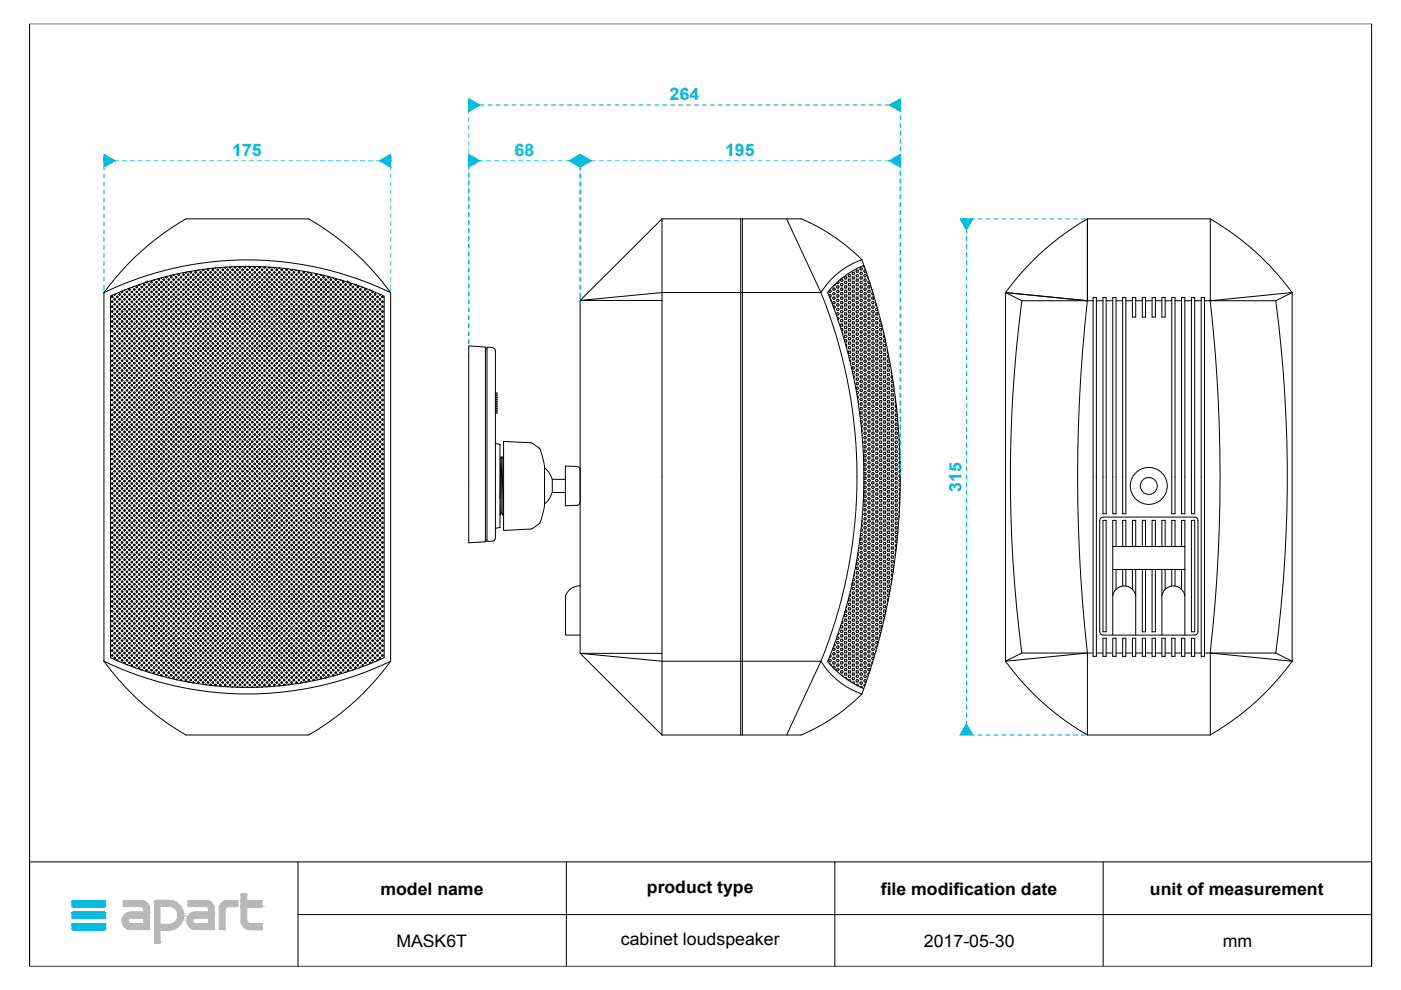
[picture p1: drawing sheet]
<svg xmlns="http://www.w3.org/2000/svg" width="297mm" height="210mm" viewBox="0 0 297 210" stroke-linecap="round" stroke-linejoin="round" font-family="sans-serif">
<defs><g id="words">
<g font-size="3.7" fill="#00c3e4">
<text x="142" y="21.2">264</text>
<text x="49.2" y="33">175</text>
<text x="109.1" y="33">68</text>
<text x="153.7" y="33">195</text>
<text x="203.9" y="104.3" transform="rotate(-90 203.9 104.3)">315</text>
</g>
<g font-size="3.7">
<text x="80.6" y="189.7">model name</text>
<text x="137.2" y="189.3">product type</text>
<text x="186.8" y="189.7">file modification date</text>
<text x="243.8" y="189.7">unit of measurement</text>
<text x="84" y="200.8">MASK6T</text>
<text x="131.6" y="200.4">cabinet loudspeaker</text>
<text x="195.9" y="200.8">2017-05-30</text>
<text x="259.3" y="200.8">mm</text>
</g>
</g></defs>
<g fill="none" stroke="#000" stroke-width=".21">
<path d="M6.3 5h284.5v199.9h-284.5zM28.2 54.9a55.9 55.9 0 0 1 11.2-8.5h26.1a56.7 56.7 0 0 1 17.3 15.6 70 70 0 0 0-60.8 0l3-3.6zM30.9 59.9h.1M31.2 59.8h.1M31.2 59.8l-.1 .2-.2-.1M32.1 59.7l.2 .1-.1 .2-.2-.1zM32.8 59.3l-.1 .1h-.2M33.1 59.7l.2 .1-.1 .2-.2-.1zM33.5 59.2l.2-.1 .1 .2-.2 .1zM34.2 59.7l.2 .1-.1 .2-.2-.1zM34.3 58.9h-.2M34.6 59.2l.2-.1 .1 .2-.2 .1z"/>
<path d="M35.2 59.7l.2 .1-.1 .2-.2-.1zM35.2 58.6l.2 .1-.1 .2-.2-.1 .1-.2M35.7 59.1l.2 .1-.1 .2-.2-.1zM36.1 58.7l.2-.1 .2 .2-.3 .1zM36.1 59.8l.2-.1 .2 .2-.3 .1zM36.7 59.2l.2-.1 .1 .2-.2 .1zM36.7 58.3h.1M37 58.2l-.1 .2-.2-.1M37.2 58.7l.2-.1 .1 .2-.2 .1zM37.2 59.8l.2-.1 .1 .2-.2 .1zM37.7 58.2l.2-.1 .1 .2-.2 .1zM37.7 59.2l.2-.1 .1 .2-.2 .1z"/>
<path d="M38.2 58.7l.2-.1 .1 .2-.2 .1zM38.3 59.7l.2 .1-.1 .2-.2-.1zM38.7 59.2l.2-.1 .2 .2-.3 .1zM38.8 58.1l.3 .1-.2 .2-.2-.1zM39.3 58.7l.2-.1 .1 .2-.2 .1zM39.3 59.8l.2-.1 .1 .2-.2 .1zM39.6 57.7l-.1 .2-.2-.2M39.8 58.2l.2-.1 .1 .2-.2 .1zM39.8 59.2l.2-.1 .1 .2-.2 .1zM40.3 58.7l.2-.1 .1 .2-.2 .1zM40.4 57.6l.2 .1-.1 .2-.2-.1zM40.4 59.7l.2 .1-.1 .2-.2-.1z"/>
<path d="M40.8 58.2l.2-.1 .1 .2-.2 .1zM40.8 59.2l.2-.1 .1 .2-.2 .1zM41.3 57.7l.3-.1 .1 .2-.3 .1zM41.3 58.7l.3-.1 .1 .2-.3 .1zM41.3 59.8l.3-.1 .1 .2-.3 .1zM41.9 59.2l.2-.1 .1 .2-.2 .1zM41.9 57.3h.3M42 58.1l.2 .1-.1 .2-.2-.1zM42.2 57.2v.1M42.4 58.7l.2-.1 .1 .2-.2 .1zM42.5 57.6l.2 .1-.1 .2-.2-.1zM42.5 59.7l.2 .1-.1 .2-.2-.1z"/>
<path d="M42.9 58.2l.2-.1 .1 .2-.2 .1zM42.9 59.2l.2-.1 .1 .2-.2 .1zM43.2 57.1l-.1 .3-.2-.1v-.2M43.4 57.7l.2-.1 .1 .2-.2 .1zM43.4 58.7l.2-.1 .1 .2-.2 .1zM43.4 59.8l.2-.1 .1 .2-.2 .1zM43.9 59.2l.3-.1 .1 .2-.2 .1zM44.1 57.1l.2 .1-.1 .2-.3-.1zM44.1 58.1l.2 .1-.1 .2-.3-.1zM44.5 57.7l.2-.1 .1 .2-.2 .1zM44.5 58.7l.2-.1 .1 .2-.2 .1zM44.5 59.8l.2-.1 .1 .2-.2 .1z"/>
<path d="M45 57.2l.2-.1 .1 .2-.2 .1zM45 58.2l.2-.1 .1 .2-.2 .1zM45 59.2l.2-.1 .1 .2-.2 .1zM45.5 57.7l.2-.1 .1 .2-.2 .1zM45.5 58.7l.2-.1 .1 .2-.2 .1zM45.5 59.8l.2-.1 .1 .2-.2 .1zM45.8 56.8h-.2M46 59.2l.3-.1v.2l-.2 .1zM46.1 57.1l.2 .1v.2l-.3-.1zM46.1 58.1l.2 .1v.2l-.3-.1zM46.5 57.7l.3-.1 .1 .2-.2 .1zM46.5 58.7l.3-.1 .1 .2-.2 .1z"/>
<path d="M46.5 59.8l.3-.1 .1 .2-.2 .1zM46.5 56.7h.4M46.5 56.7h.1M46.9 56.7h.1M47.1 57.2l.2-.1 .1 .2-.2 .1zM47.1 58.2l.2-.1 .1 .2-.2 .1zM47.1 59.2l.2-.1 .1 .2-.2 .1zM47.7 57.6l.2 .1-.1 .2-.2-.1zM47.7 58.6l.2 .1-.1 .2-.2-.1zM47.7 59.7l.2 .1-.1 .2-.2-.1zM47.9 56.6l-.1 .2-.2-.1M48.1 57.2l.2-.1 .1 .2-.2 .1z"/>
<path d="M48.1 58.2l.2-.1 .1 .2-.2 .1zM48.1 59.2l.2-.1 .1 .2-.2 .1zM48.6 57.7l.3-.1v.2l-.2 .1zM48.6 58.7l.3-.1v.2l-.2 .1zM48.6 59.8l.3-.1v.2l-.2 .1zM48.7 56.6v.2l.2-.1v-.1M49.2 57.2l.2-.1 .1 .2-.2 .1zM49.2 58.2l.2-.1 .1 .2-.2 .1zM49.2 59.2l.2-.1 .1 .2-.2 .1zM49.7 56.6l.2-.1 .1 .2-.2 .1zM49.7 58.7l.2-.1 .1 .2-.2 .1zM49.8 57.6l.2 .1-.1 .2-.2-.1z"/>
<path d="M49.8 59.7l.2 .1-.1 .2-.2-.1zM50.2 59.2l.2-.1 .1 .2-.2 .1zM50.3 57.1l.2 .1-.1 .2-.2-.1zM50.3 58.1l.2 .1-.1 .2-.2-.1zM50.7 56.6l.2-.1 .1 .2-.2 .1zM50.7 57.7l.2-.1 .1 .2-.2 .1zM50.7 58.7l.2-.1 .1 .2-.2 .1zM50.7 59.8l.2-.1 .1 .2-.2 .1zM51.2 59.2l.3-.1 .1 .2-.2 .1zM51.4 57.1l.2 .1-.1 .2-.3-.1zM51.4 58.1l.2 .1-.1 .2-.3-.1zM51.8 56.6l.2-.1 .1 .2-.2 .1z"/>
<path d="M51.8 58.7l.2-.1 .1 .2-.2 .1zM51.9 57.6l.2 .1-.1 .2-.2-.1zM51.9 59.7l.2 .1-.1 .2-.2-.1zM52.3 57.2l.2-.1 .1 .2-.2 .1zM52.3 58.2l.2-.1 .1 .2-.2 .1zM52.3 59.2l.2-.1 .1 .2-.2 .1zM52.8 56.6l.2-.1 .1 .2-.2 .1zM52.8 57.7l.2-.1 .1 .2-.2 .1zM52.8 58.7l.2-.1 .1 .2-.2 .1zM52.8 59.8l.2-.1 .1 .2-.2 .1zM53.3 59.2l.2-.1 .1 .2-.2 .1zM53.4 57.1l.2 .1-.1 .2-.2-.1z"/>
<path d="M53.4 58.1l.2 .1-.1 .2-.2-.1zM53.9 56.6l.2-.1 .1 .2-.2 .1zM53.9 57.7l.2-.1 .1 .2-.2 .1zM53.9 58.7l.2-.1 .1 .2-.2 .1zM53.9 59.8l.2-.1 .1 .2-.2 .1zM54.4 57.2l.2-.1 .1 .2-.2 .1zM54.4 58.2l.2-.1 .1 .2-.2 .1zM54.4 59.2l.2-.1 .1 .2-.2 .1zM54.9 56.6l.2-.1 .1 .2-.2 .1zM54.9 57.7l.2-.1 .1 .2-.2 .1zM54.9 58.7l.2-.1 .1 .2-.2 .1zM54.9 59.8l.2-.1 .1 .2-.2 .1z"/>
<path d="M55.4 59.2l.2-.1 .1 .2-.2 .1zM55.5 57.1l.2 .1-.1 .2-.2-.1zM55.5 58.1l.2 .1-.1 .2-.2-.1zM55.9 57.7l.2-.1 .1 .2-.2 .1zM55.9 58.7l.2-.1 .1 .2-.2 .1zM55.9 59.8l.2-.1 .1 .2-.2 .1zM56 56.6v.2l.2-.1v-.1M56.5 57.2l.2-.1 .1 .2-.2 .1zM56.5 58.2l.2-.1 .1 .2-.2 .1zM56.5 59.2l.2-.1 .1 .2-.2 .1zM57 56.6h.1M57 58.7l.2-.1 .1 .2-.2 .1z"/>
<path d="M57 56.6l.1 .2 .2-.1M57.1 57.6l.2 .1-.1 .2-.2-.1zM57.1 59.7l.2 .1-.1 .2-.2-.1zM57.5 57.2l.2-.1 .1 .2-.2 .1zM57.5 58.2l.2-.1 .1 .2-.2 .1zM57.5 59.2l.2-.1 .1 .2-.2 .1zM58 57.7l.2-.1 .1 .2-.2 .1zM58 58.7l.2-.1 .1 .2-.2 .1zM58 59.8l.2-.1 .1 .2-.2 .1zM58 56.7h.3M58 56.7h.1M58.3 56.7h.1"/>
<path d="M58.5 57.2l.2-.1 .1 .2-.2 .1zM58.5 58.2l.2-.1 .1 .2-.2 .1zM58.5 59.2l.2-.1 .1 .2-.2 .1zM59.1 58.7l.2-.1 .1 .2-.2 .1zM59.1 56.8h.2M59.2 57.6l.2 .1-.1 .2-.2-.1zM59.2 59.7l.2 .1-.1 .2-.2-.1zM59.6 57.2l.2-.1 .1 .2-.2 .1zM59.6 58.2l.2-.1 .1 .2-.2 .1zM59.6 59.2l.2-.1 .1 .2-.2 .1zM60.1 57.7l.2-.1 .1 .2-.2 .1zM60.1 58.7l.2-.1 .1 .2-.2 .1z"/>
<path d="M60.1 59.8l.2-.1 .1 .2-.2 .1zM60.6 59.2l.2-.1 .1 .2-.2 .1zM60.7 57.1l.2 .1-.1 .2-.2-.1zM60.7 58.1l.2 .1-.1 .2-.2-.1zM61.1 58.7l.2-.1 .1 .2-.2 .1zM61.2 57.6l.2 .1-.1 .2-.2-.1zM61.2 59.7l.2 .1-.1 .2-.2-.1zM61.7 58.2l.2-.1 .1 .2-.2 .1zM61.7 59.2l.2-.1 .1 .2-.2 .1zM61.7 57.1l.1 .3 .2-.2M61.9 57.1l.1 .1M62.2 57.7l.2-.1 .1 .2-.2 .1z"/>
<path d="M62.2 58.7l.2-.1 .1 .2-.2 .1zM62.2 59.8l.2-.1 .1 .2-.2 .1zM62.7 59.2l.2-.1 .1 .2-.2 .1zM62.7 57.3h.3M62.7 57.2v.1M62.8 58.1l.2 .1-.1 .2-.2-.1zM63.2 57.7l.2-.1 .1 .2-.2 .1zM63.2 58.7l.2-.1 .1 .2-.2 .1zM63.2 59.8l.2-.1 .1 .2-.2 .1zM63.7 59.2l.2-.1 .2 .2-.3 .1zM63.7 58.2l.2-.1 .2 .2-.3 .1zM64.3 58.7l.2-.1 .1 .2-.2 .1z"/>
<path d="M64.4 57.6l.2 .1-.1 .2-.2-.1zM64.4 59.7l.2 .1-.1 .2-.2-.1zM64.9 58.1l.2 .1-.1 .2-.2-.1zM64.9 59.1l.2 .1-.1 .2-.2-.1zM65.3 58.7l.2-.1 .1 .2-.2 .1zM65.3 59.8l.2-.1 .1 .2-.2 .1zM65.3 57.7l.1 .2 .2-.2M65.3 57.7h.1M65.8 58.2l.2-.1 .1 .2-.2 .1zM65.8 59.2l.2-.1 .1 .2-.2 .1zM66.3 58.7l.3-.1 .1 .2-.3 .1zM66.4 59.7l.3 .1-.1 .2-.3-.1z"/>
<path d="M66.9 58.2l.2-.1 .1 .2-.2 .1zM66.9 59.2l.2-.1 .1 .2-.2 .1zM67.5 58.6l.2 .1-.1 .2-.2-.1zM67.5 59.7l.2 .1-.1 .2-.2-.1zM67.9 59.2l.2-.1 .1 .2-.2 .1zM67.9 58.2l.1 .2 .2-.1M68.2 58.3h.1M68.4 58.7l.2-.1 .2 .2-.3 .1zM68.5 59.7l.3 .1-.2 .2-.2-.1zM68.9 59.2l.3-.1 .1 .2-.3 .1zM69.5 59.8l.2-.1 .1 .2-.2 .1zM69.6 58.6v.3l.2-.1-.1-.2"/>
<path d="M69.6 58.6h.1M70 59.2l.2-.1 .1 .2-.2 .1zM70.5 59.8l.2-.1 .1 .2-.2 .1zM70.6 58.9h.1M71 59.2l.2-.1 .2 .2-.3 .1zM71.5 59.8l.3-.1 .1 .2-.2 .1zM72.1 59.3l.1 .1h.2M72.6 59.8l.2-.1 .1 .2-.2 .1zM73.6 59.8h.1M73.6 59.8l.1 .2 .3-.1M74 59.9h.1M140.4 46.4h29.5"/>
<path d="M140.4 46.4l-17.4 17.3 17.4-1.7h33.7M140.4 46.4v109.4M157 46.4v109.4M157.4 46.4v109.4M166.8 46.4l7.3 15.6M169.9 46.4a40.3 40.3 0 0 1 12.8 8.7M177.7 59.6l.2 .3-.1 .2h-.3l-.1-.2M178.3 59.1h.3l.1 .3-.1 .2h-.3l-.1-.2zM179.1 58.7h.3l.2 .2-.2 .2h-.3l-.1-.2zM179.1 59.6h.3l.2 .3-.2 .2h-.3l-.1-.2zM180 59.1h.2l.2 .3-.2 .2h-.2l-.2-.2zM180 58.2h.2l.2 .3-.2 .2h-.2l-.2-.2z"/>
<path d="M180.8 58.7h.3l.1 .2-.1 .2h-.3l-.1-.2zM180.8 57.7h.3l.1 .3-.1 .2h-.3l-.1-.2zM180.8 59.6h.3l.1 .3-.1 .2h-.3l-.1-.2zM181.6 59.1h.3l.1 .3-.1 .2h-.3l-.1-.2zM181.6 57.2h.3l.1 .3-.1 .2h-.3l-.1-.2zM181.6 58.2h.3l.1 .3-.1 .2h-.3l-.1-.2zM182.5 58.7h.2l.2 .2-.2 .2h-.2l-.2-.2zM182.5 56.8h.2l.2 .2-.2 .2h-.2l-.2-.2zM182.5 57.7h.2l.2 .3-.2 .2h-.2l-.2-.2zM182.5 59.6h.2l.2 .3-.2 .2h-.2l-.2-.2zM182.7 55.1a134 134 0 0 1 0 92.1M182.8 55.1a16.3 16.3 0 0 0-8.7 6.9"/>
<path d="M183.1 56.3a19.4 19.4 0 0 0-7.6 5.7 103.8 103.8 0 0 1 0 78.3 19.7 19.7 0 0 0 7.6 5.7M183.2 56.4l-.1 .1 .2 .3M183.3 59.1h.3l.1 .3-.1 .2h-.3l-.2-.2zM183.3 58.2h.3l.1 .3-.1 .2h-.3l-.2-.2zM183.5 57.2h-.2l-.2 .3 .2 .2 .3-.1M184 58.8v.1l.2 .2M184.3 59.6h-.2l-.1 .3 .1 .2 .3-.1M230.5 46.4a56 56 0 0 0-17.3 15.6M230.5 46.4h26.1M230.5 46.4v17.4l-17.3-1.8M256.6 46.4a55.9 55.9 0 0 1 17.4 15.6M256.6 46.4v17.4l17.4-1.8"/>
<path d="M22 62v78.2M23.4 63.5h.1M23.4 65.6h.1M23.4 66.6h.1M23.4 67.7h.1M23.4 68.7h.1M23.4 70.8h.1M23.4 71.8h.1M23.4 72.9h.1M23.4 73.9h.1M23.4 75h.1M23.4 76h.1"/>
<path d="M23.4 77.1h.1M23.4 78.1h.1M23.4 79.1h.1M23.4 79h.1M23.4 78h.1M23.4 77h.1M23.4 75.9h.1M23.4 73.8h.1M23.4 72.8h.1M23.4 71.7h.1M23.4 70.7h.1M23.4 68.6h.1"/>
<path d="M23.4 67.6h.1M23.4 66.5h.1M23.4 65.5h.1M23.4 63.4h.1M23.6 63.9l.2-.1 .1 .2-.1 .1zM23.6 66l.2-.1 .1 .2-.1 .1zM23.6 68.1l.2-.1 .1 .2-.1 .1zM23.6 73.3l.2-.1 .1 .2-.1 .1zM23.6 75.4l.2-.1 .1 .2-.1 .1zM23.6 76.4l.2-.1 .1 .2-.1 .1zM23.8 62.8l.1 .1-.1 .2-.2-.1zM23.8 64.9l.1 .1-.1 .2-.2-.1z"/>
<path d="M23.8 67l.1 .1-.1 .2-.2-.1zM23.8 69l.1 .1-.1 .3-.2-.2zM23.8 70.1l.1 .1-.1 .2-.2-.1zM23.8 71.1l.1 .1-.1 .2-.2-.1zM23.8 72.2l.1 .1-.1 .2-.2-.1zM23.8 74.2l.1 .1-.1 .3-.2-.1zM23.8 77.4l.1 .1-.1 .2-.2-.1zM23.8 78.4l.1 .1-.1 .2-.2-.1zM23.8 79.4l.1 .2-.1 .2-.2-.1zM24.2 63.4l.2-.1 .1 .2-.2 .1zM24.2 64.5l.2-.1 .1 .1-.2 .2zM24.2 65.5l.2-.1 .1 .2-.2 .1z"/>
<path d="M24.2 66.5l.2-.1 .1 .2-.2 .1zM24.2 67.6l.2-.1 .1 .2-.2 .1zM24.2 68.6l.2-.1 .1 .2-.2 .1zM24.2 69.7l.2-.1 .1 .2-.2 .1zM24.2 70.7l.2-.1 .1 .2-.2 .1zM24.2 71.7l.2-.1 .1 .2-.2 .2zM24.2 72.8l.2-.1 .1 .2-.2 .1zM24.2 73.8l.2-.1 .1 .2-.2 .1zM24.2 74.9l.2-.1 .1 .2-.2 .1zM24.2 75.9l.2-.1 .1 .2-.2 .1zM24.2 77l.2-.2 .1 .3-.2 .1zM24.2 78l.2-.1 .1 .2-.2 .1z"/>
<path d="M24.2 79l.2-.1 .1 .2-.2 .1zM24.4 62.3v.3l-.2-.1M24.7 63.9l.2-.1 .1 .2-.2 .1zM24.7 66l.2-.1 .1 .2-.2 .1zM24.7 68.1l.2-.1 .1 .2-.2 .1zM24.7 73.3l.2-.1 .1 .2-.2 .1zM24.7 75.4l.2-.1 .1 .2-.2 .1zM24.7 76.4l.2-.1 .1 .2-.2 .1zM24.8 62.8l.2 .1-.1 .2-.2-.1zM24.8 64.9l.2 .1-.1 .2-.2-.1zM24.8 67l.2 .1-.1 .2-.2-.1zM24.8 69l.2 .1-.1 .3-.2-.2z"/>
<path d="M24.8 70.1l.2 .1-.1 .2-.2-.1zM24.8 71.1l.2 .1-.1 .2-.2-.1zM24.8 72.2l.2 .1-.1 .2-.2-.1zM24.8 74.2l.2 .1-.1 .3-.2-.1zM24.8 77.4l.2 .1-.1 .2-.2-.1zM24.8 78.4l.2 .1-.1 .2-.2-.1zM24.8 79.4l.2 .2-.1 .2-.2-.1zM25.2 62.4l.2-.1 .1 .2-.2 .1zM25.2 69.7l.2-.1 .1 .2-.2 .1zM25.2 71.7l.2-.1 .1 .2-.2 .2zM25.2 73.8l.2-.1 .1 .2-.2 .1zM25.2 77l.2-.2 .1 .3-.2 .1z"/>
<path d="M25.2 79l.2-.1 .1 .2-.2 .1zM25.3 63.3l.2 .1-.1 .2-.2-.1zM25.3 64.4l.2 .1-.1 .2-.2-.2zM25.3 65.4l.2 .1-.1 .2-.2-.1zM25.3 66.4l.2 .1-.1 .2-.2-.1zM25.3 67.5l.2 .1-.1 .2-.2-.1zM25.3 68.5l.2 .1-.1 .2-.2-.1zM25.3 70.6l.2 .1-.1 .2-.2-.1zM25.3 72.7l.2 .1-.1 .2-.2-.1zM25.3 74.8l.2 .1-.1 .2-.2-.1zM25.3 75.8l.2 .1-.1 .2-.2-.1zM25.3 77.9l.2 .1-.1 .2-.2-.1z"/>
<path d="M25.3 80l.2 .1-.1 .2-.2-.1zM25.7 61.8h.2l.1 .1-.2 .1zM25.7 62.9l.2-.1 .1 .2-.2 .1zM25.7 63.9l.2-.1 .1 .2-.2 .1zM25.7 65l.2-.1 .1 .2-.2 .1zM25.7 66l.2-.1 .1 .2-.2 .1zM25.7 67.1l.2-.1 .1 .2-.2 .1zM25.7 68.1l.2-.1 .1 .2-.2 .1zM25.7 69.1l.2-.1 .1 .2-.2 .2zM25.7 70.2l.2-.1 .1 .2-.2 .1zM25.7 71.2l.2-.1 .1 .2-.2 .1zM25.7 72.3l.2-.1 .1 .2-.2 .1z"/>
<path d="M25.7 73.3l.2-.1 .1 .2-.2 .1zM25.7 74.3l.2-.1 .1 .3-.2 .1zM25.7 75.4l.2-.1 .1 .2-.2 .1zM25.7 76.4l.2-.1 .1 .2-.2 .1zM25.7 77.5l.2-.1 .1 .2-.2 .1zM25.7 78.5l.2-.1 .1 .2-.2 .1zM25.7 79.6l.2-.2 .1 .3-.2 .1zM26.2 62.4l.3-.1v.2l-.1 .1zM26.2 69.7l.3-.1v.2l-.1 .1zM26.2 71.7l.3-.1v.2l-.1 .2zM26.2 73.8l.3-.1v.2l-.1 .1zM26.2 77l.3-.2v.3l-.1 .1z"/>
<path d="M26.2 79l.3-.1v.2l-.1 .1zM26.3 61.5h.1M26.4 63.3l.1 .1v.2l-.3-.1zM26.4 64.4l.1 .1v.2l-.3-.2zM26.4 65.4l.1 .1v.2l-.3-.1zM26.4 66.4l.1 .1v.2l-.3-.1zM26.4 67.5l.1 .1v.2l-.3-.1zM26.4 68.5l.1 .1v.2l-.3-.1zM26.4 70.6l.1 .1v.2l-.3-.1zM26.4 72.7l.1 .1v.2l-.3-.1zM26.4 74.8l.1 .1v.2l-.3-.1zM26.4 75.8l.1 .1v.2l-.3-.1z"/>
<path d="M26.4 77.9l.1 .1v.2l-.3-.1zM26.4 80l.1 .1v.2l-.3-.1zM26.5 61.4l-.1 .1M26.8 61.8h.2l.1 .1-.2 .1zM26.8 63.9l.2-.1 .1 .2-.2 .1zM26.8 66l.2-.1 .1 .2-.2 .1zM26.8 68.1l.2-.1 .1 .2-.2 .1zM26.8 73.3l.2-.1 .1 .2-.2 .1zM26.8 75.4l.2-.1 .1 .2-.2 .1zM26.8 76.4l.2-.1 .1 .2-.2 .1zM26.9 62.8l.2 .1-.1 .2-.2-.1zM26.9 64.9l.2 .1-.1 .2-.2-.1z"/>
<path d="M26.9 67l.2 .1-.1 .2-.2-.1zM26.9 69l.2 .1-.1 .3-.2-.2zM26.9 70.1l.2 .1-.1 .2-.2-.1zM26.9 71.1l.2 .1-.1 .2-.2-.1zM26.9 72.2l.2 .1-.1 .2-.2-.1zM26.9 74.2l.2 .1-.1 .3-.2-.1zM26.9 77.4l.2 .1-.1 .2-.2-.1zM26.9 78.4l.2 .1-.1 .2-.2-.1zM26.9 79.4l.2 .2-.1 .2-.2-.1zM27.3 61.3l.2-.1 .1 .2-.2 .1zM27.3 62.4l.2-.1 .1 .2-.2 .1zM27.3 63.4l.2-.1 .1 .2-.2 .1z"/>
<path d="M27.3 64.5l.2-.1 .1 .1-.2 .2zM27.3 65.5l.2-.1 .1 .2-.2 .1zM27.3 66.5l.2-.1 .1 .2-.2 .1zM27.3 67.6l.2-.1 .1 .2-.2 .1zM27.3 68.6l.2-.1 .1 .2-.2 .1zM27.3 69.7l.2-.1 .1 .2-.2 .1zM27.3 70.7l.2-.1 .1 .2-.2 .1zM27.3 71.7l.2-.1 .1 .2-.2 .2zM27.3 72.8l.2-.1 .1 .2-.2 .1zM27.3 73.8l.2-.1 .1 .2-.2 .1zM27.3 74.9l.2-.1 .1 .2-.2 .1zM27.3 75.9l.2-.1 .1 .2-.2 .1z"/>
<path d="M27.3 77l.2-.2 .1 .3-.2 .1zM27.3 78l.2-.1 .1 .2-.2 .1zM27.3 79l.2-.1 .1 .2-.2 .1zM27.8 61.8h.2l.1 .1-.2 .1zM27.8 63.9l.2-.1 .1 .2-.2 .1zM27.8 66l.2-.1 .1 .2-.2 .1zM27.8 68.1l.2-.1 .1 .2-.2 .1zM27.8 73.3l.2-.1 .1 .2-.2 .1zM27.8 75.4l.2-.1 .1 .2-.2 .1zM27.8 76.4l.2-.1 .1 .2-.2 .1zM27.9 62.8l.2 .1-.1 .2-.2-.1zM27.9 64.9l.2 .1-.1 .2-.2-.1z"/>
<path d="M27.9 67l.2 .1-.1 .2-.2-.1zM27.9 69l.2 .1-.1 .3-.2-.2zM27.9 70.1l.2 .1-.1 .2-.2-.1zM27.9 71.1l.2 .1-.1 .2-.2-.1zM27.9 72.2l.2 .1-.1 .2-.2-.1zM27.9 74.2l.2 .1-.1 .3-.2-.1zM27.9 77.4l.2 .1-.1 .2-.2-.1zM27.9 78.4l.2 .1-.1 .2-.2-.1zM27.9 79.4l.2 .2-.1 .2-.2-.1zM28.1 60.8l-.1 .2-.2-.1M28.3 62.4l.2-.1 .1 .2-.2 .1zM28.3 69.7l.2-.1 .1 .2-.2 .1z"/>
<path d="M28.3 71.7l.2-.1 .1 .2-.2 .2zM28.3 73.8l.2-.1 .1 .2-.2 .1zM28.3 77l.2-.2 .1 .3-.2 .1zM28.3 79l.2-.1 .1 .2-.2 .1zM28.4 61.2l.2 .1-.1 .2-.2-.1zM28.4 63.3l.2 .1-.1 .2-.2-.1zM28.4 64.4l.2 .1-.1 .2-.2-.2zM28.4 65.4l.2 .1-.1 .2-.2-.1zM28.4 66.4l.2 .1-.1 .2-.2-.1zM28.4 67.5l.2 .1-.1 .2-.2-.1zM28.4 68.5l.2 .1-.1 .2-.2-.1zM28.4 70.6l.2 .1-.1 .2-.2-.1z"/>
<path d="M28.4 72.7l.2 .1-.1 .2-.2-.1zM28.4 74.8l.2 .1-.1 .2-.2-.1zM28.4 75.8l.2 .1-.1 .2-.2-.1zM28.4 77.9l.2 .1-.1 .2-.2-.1zM28.4 80l.2 .1-.1 .2-.2-.1zM28.9 60.8l.2-.1v.2l-.1 .1zM28.9 61.8h.2v.1l-.1 .1zM28.9 62.9l.2-.1v.2l-.1 .1zM28.9 63.9l.2-.1v.2l-.1 .1zM28.9 65l.2-.1v.2l-.1 .1zM28.9 66l.2-.1v.2l-.1 .1zM28.9 67.1l.2-.1v.2l-.1 .1z"/>
<path d="M28.9 68.1l.2-.1v.2l-.1 .1zM28.9 69.1l.2-.1v.2l-.1 .2zM28.9 70.2l.2-.1v.2l-.1 .1zM28.9 71.2l.2-.1v.2l-.1 .1zM28.9 72.3l.2-.1v.2l-.1 .1zM28.9 73.3l.2-.1v.2l-.1 .1zM28.9 74.3l.2-.1v.3l-.1 .1zM28.9 75.4l.2-.1v.2l-.1 .1zM28.9 76.4l.2-.1v.2l-.1 .1zM28.9 77.5l.2-.1v.2l-.1 .1zM28.9 78.5l.2-.1v.2l-.1 .1zM28.9 79.6l.2-.2v.3l-.1 .1z"/>
<path d="M29.4 62.4l.2-.1 .1 .2-.2 .1zM29.4 69.7l.2-.1 .1 .2-.2 .1zM29.4 71.7l.2-.1 .1 .2-.2 .2zM29.4 73.8l.2-.1 .1 .2-.2 .1zM29.4 77l.2-.2 .1 .3-.2 .1zM29.4 79l.2-.1 .1 .2-.2 .1zM29.4 60.4h.1M29.5 61.2l.2 .1-.1 .2-.2-.1zM29.5 63.3l.2 .1-.1 .2-.2-.1zM29.5 64.4l.2 .1-.1 .2-.2-.2zM29.5 65.4l.2 .1-.1 .2-.2-.1zM29.5 66.4l.2 .1-.1 .2-.2-.1z"/>
<path d="M29.5 67.5l.2 .1-.1 .2-.2-.1zM29.5 68.5l.2 .1-.1 .2-.2-.1zM29.5 70.6l.2 .1-.1 .2-.2-.1zM29.5 72.7l.2 .1-.1 .2-.2-.1zM29.5 74.8l.2 .1-.1 .2-.2-.1zM29.5 75.8l.2 .1-.1 .2-.2-.1zM29.5 77.9l.2 .1-.1 .2-.2-.1zM29.5 80l.2 .1-.1 .2-.2-.1zM29.7 60.3l-.1 .2-.2-.1M29.9 60.8l.2-.1 .1 .2-.2 .1zM29.9 61.8h.2l.1 .1-.2 .1zM29.9 63.9l.2-.1 .1 .2-.2 .1z"/>
<path d="M29.9 66l.2-.1 .1 .2-.2 .1zM29.9 68.1l.2-.1 .1 .2-.2 .1zM29.9 73.3l.2-.1 .1 .2-.2 .1zM29.9 75.4l.2-.1 .1 .2-.2 .1zM29.9 76.4l.2-.1 .1 .2-.2 .1zM30 62.8l.2 .1-.1 .2-.2-.1zM30 64.9l.2 .1-.1 .2-.2-.1zM30 67l.2 .1-.1 .2-.2-.1zM30 69l.2 .1-.1 .3-.2-.2zM30 70.1l.2 .1-.1 .2-.2-.1zM30 71.1l.2 .1-.1 .2-.2-.1zM30 72.2l.2 .1-.1 .2-.2-.1z"/>
<path d="M30 74.2l.2 .1-.1 .3-.2-.1zM30 77.4l.2 .1-.1 .2-.2-.1zM30 78.4l.2 .1-.1 .2-.2-.1zM30 79.4l.2 .2-.1 .2-.2-.1zM30.5 60.2l.2 .1-.1 .2-.2-.1zM30.5 61.2l.2 .1-.1 .2-.2-.1zM30.5 62.3l.2 .1-.1 .2-.2-.1zM30.5 63.3l.2 .1-.1 .2-.2-.1zM30.5 64.4l.2 .1-.1 .2-.2-.2zM30.5 65.4l.2 .1-.1 .2-.2-.1zM30.5 66.4l.2 .1-.1 .2-.2-.1zM30.5 67.5l.2 .1-.1 .2-.2-.1z"/>
<path d="M30.5 68.5l.2 .1-.1 .2-.2-.1zM30.5 69.6l.2 .1-.1 .2-.2-.1zM30.5 70.6l.2 .1-.1 .2-.2-.1zM30.5 71.6l.2 .1-.1 .3-.2-.2zM30.5 72.7l.2 .1-.1 .2-.2-.1zM30.5 73.7l.2 .1-.1 .2-.2-.1zM30.5 74.8l.2 .1-.1 .2-.2-.1zM30.5 75.8l.2 .1-.1 .2-.2-.1zM30.5 76.8l.2 .2-.1 .2-.2-.1zM30.5 77.9l.2 .1-.1 .2-.2-.1zM30.5 78.9l.2 .1-.1 .2-.2-.1zM30.5 80l.2 .1-.1 .2-.2-.1z"/>
<path d="M30.9 60.8l.2-.1 .1 .2-.2 .1zM30.9 61.8h.2l.1 .1-.2 .1zM30.9 63.9l.2-.1 .1 .2-.2 .1zM30.9 66l.2-.1 .1 .2-.2 .1zM30.9 68.1l.2-.1 .1 .2-.2 .1zM30.9 73.3l.2-.1 .1 .2-.2 .1zM30.9 75.4l.2-.1 .1 .2-.2 .1zM30.9 76.4l.2-.1 .1 .2-.2 .1zM31 62.8l.2 .1-.1 .2-.2-.1zM31 64.9l.2 .1-.1 .2-.2-.1zM31 67l.2 .1-.1 .2-.2-.1zM31 69l.2 .1-.1 .3-.2-.2z"/>
<path d="M31 70.1l.2 .1-.1 .2-.2-.1zM31 71.1l.2 .1-.1 .2-.2-.1zM31 72.2l.2 .1-.1 .2-.2-.1zM31 74.2l.2 .1-.1 .3-.2-.1zM31 77.4l.2 .1-.1 .2-.2-.1zM31 78.4l.2 .1-.1 .2-.2-.1zM31 79.4l.2 .2-.1 .2-.2-.1zM31.5 60.3l.2-.1 .1 .2-.2 .1zM31.5 61.3l.2-.1 .1 .2-.2 .1zM31.5 62.4l.2-.1 .1 .2-.2 .1zM31.5 63.4l.2-.1 .1 .2-.2 .1zM31.5 64.5l.2-.1 .1 .1-.2 .2z"/>
<path d="M31.5 65.5l.2-.1 .1 .2-.2 .1zM31.5 66.5l.2-.1 .1 .2-.2 .1zM31.5 67.6l.2-.1 .1 .2-.2 .1zM31.5 68.6l.2-.1 .1 .2-.2 .1zM31.5 69.7l.2-.1 .1 .2-.2 .1zM31.5 70.7l.2-.1 .1 .2-.2 .1zM31.5 71.7l.2-.1 .1 .2-.2 .2zM31.5 72.8l.2-.1 .1 .2-.2 .1zM31.5 73.8l.2-.1 .1 .2-.2 .1zM31.5 74.9l.2-.1 .1 .2-.2 .1zM31.5 75.9l.2-.1 .1 .2-.2 .1zM31.5 77l.2-.2 .1 .3-.2 .1z"/>
<path d="M31.5 78l.2-.1 .1 .2-.2 .1zM31.5 79l.2-.1 .1 .2-.2 .1zM32 60.8l.2-.1 .1 .2-.2 .1zM32 61.8h.2l.1 .1-.2 .1zM32 63.9l.2-.1 .1 .2-.2 .1zM32 66l.2-.1 .1 .2-.2 .1zM32 68.1l.2-.1 .1 .2-.2 .1zM32 73.3l.2-.1 .1 .2-.2 .1zM32 75.4l.2-.1 .1 .2-.2 .1zM32 76.4l.2-.1 .1 .2-.2 .1zM32.1 62.8l.2 .1-.1 .2-.2-.1zM32.1 64.9l.2 .1-.1 .2-.2-.1z"/>
<path d="M32.1 67l.2 .1-.1 .2-.2-.1zM32.1 69l.2 .1-.1 .3-.2-.2zM32.1 70.1l.2 .1-.1 .2-.2-.1zM32.1 71.1l.2 .1-.1 .2-.2-.1zM32.1 72.2l.2 .1-.1 .2-.2-.1zM32.1 74.2l.2 .1-.1 .3-.2-.1zM32.1 77.4l.2 .1-.1 .2-.2-.1zM32.1 78.4l.2 .1-.1 .2-.2-.1zM32.1 79.4l.2 .2-.1 .2-.2-.1zM32.5 60.3l.2-.1 .1 .2-.2 .1zM32.5 62.4l.2-.1 .1 .2-.2 .1zM32.5 69.7l.2-.1 .1 .2-.2 .1z"/>
<path d="M32.5 71.7l.2-.1 .1 .2-.2 .2zM32.5 73.8l.2-.1 .1 .2-.2 .1zM32.5 77l.2-.2 .1 .3-.2 .1zM32.5 79l.2-.1 .1 .2-.2 .1zM32.6 61.2l.2 .1-.1 .2-.2-.1zM32.6 63.3l.2 .1-.1 .2-.2-.1zM32.6 64.4l.2 .1-.1 .2-.2-.2zM32.6 65.4l.2 .1-.1 .2-.2-.1zM32.6 66.4l.2 .1-.1 .2-.2-.1zM32.6 67.5l.2 .1-.1 .2-.2-.1zM32.6 68.5l.2 .1-.1 .2-.2-.1zM32.6 70.6l.2 .1-.1 .2-.2-.1z"/>
<path d="M32.6 72.7l.2 .1-.1 .2-.2-.1zM32.6 74.8l.2 .1-.1 .2-.2-.1zM32.6 75.8l.2 .1-.1 .2-.2-.1zM32.6 77.9l.2 .1-.1 .2-.2-.1zM32.6 80l.2 .1-.1 .2-.2-.1zM33 61.8h.2l.1 .1-.2 .1zM33 76.4l.2-.1 .1 .2-.2 .1zM33.1 60.7l.2 .1-.1 .2-.2-.1zM33.1 62.8l.2 .1-.1 .2-.2-.1zM33.1 63.8l.2 .1-.1 .2-.2-.1zM33.1 64.9l.2 .1-.1 .2-.2-.1zM33.1 65.9l.2 .1-.1 .2-.2-.1z"/>
<path d="M33.1 67l.2 .1-.1 .2-.2-.1zM33.1 68l.2 .1-.1 .2-.2-.1zM33.1 69l.2 .1-.1 .3-.2-.2zM33.1 70.1l.2 .1-.1 .2-.2-.1zM33.1 71.1l.2 .1-.1 .2-.2-.1zM33.1 72.2l.2 .1-.1 .2-.2-.1zM33.1 73.2l.2 .1-.1 .2-.2-.1zM33.1 74.2l.2 .1-.1 .3-.2-.1zM33.1 75.3l.2 .1-.1 .2-.2-.1zM33.1 77.4l.2 .1-.1 .2-.2-.1zM33.1 78.4l.2 .1-.1 .2-.2-.1zM33.1 79.4l.2 .2-.1 .2-.2-.1z"/>
<path d="M33.5 60.3l.2-.1 .1 .2-.2 .1zM33.5 62.4l.2-.1 .1 .2-.2 .1zM33.5 69.7l.2-.1 .1 .2-.2 .1zM33.5 71.7l.2-.1 .1 .2-.2 .2zM33.5 73.8l.2-.1 .1 .2-.2 .1zM33.5 77l.2-.2 .1 .3-.2 .1zM33.5 79l.2-.1 .1 .2-.2 .1zM33.6 61.2l.2 .1-.1 .2-.2-.1zM33.6 63.3l.2 .1-.1 .2-.2-.1zM33.6 64.4l.2 .1-.1 .2-.2-.2zM33.6 65.4l.2 .1-.1 .2-.2-.1zM33.6 66.4l.2 .1-.1 .2-.2-.1z"/>
<path d="M33.6 67.5l.2 .1-.1 .2-.2-.1zM33.6 68.5l.2 .1-.1 .2-.2-.1zM33.6 70.6l.2 .1-.1 .2-.2-.1zM33.6 72.7l.2 .1-.1 .2-.2-.1zM33.6 74.8l.2 .1-.1 .2-.2-.1zM33.6 75.8l.2 .1-.1 .2-.2-.1zM33.6 77.9l.2 .1-.1 .2-.2-.1zM33.6 80l.2 .1-.1 .2-.2-.1zM34.1 60.8l.2-.1 .1 .2-.2 .1zM34.1 61.8h.2l.1 .1-.2 .1zM34.1 63.9l.2-.1 .1 .2-.2 .1zM34.1 66l.2-.1 .1 .2-.2 .1z"/>
<path d="M34.1 68.1l.2-.1 .1 .2-.2 .1zM34.1 73.3l.2-.1 .1 .2-.2 .1zM34.1 75.4l.2-.1 .1 .2-.2 .1zM34.1 76.4l.2-.1 .1 .2-.2 .1zM34.2 62.8l.2 .1-.1 .2-.2-.1zM34.2 64.9l.2 .1-.1 .2-.2-.1zM34.2 67l.2 .1-.1 .2-.2-.1zM34.2 69l.2 .1-.1 .3-.2-.2zM34.2 70.1l.2 .1-.1 .2-.2-.1zM34.2 71.1l.2 .1-.1 .2-.2-.1zM34.2 72.2l.2 .1-.1 .2-.2-.1zM34.2 74.2l.2 .1-.1 .3-.2-.1z"/>
<path d="M34.2 77.4l.2 .1-.1 .2-.2-.1zM34.2 78.4l.2 .1-.1 .2-.2-.1zM34.2 79.4l.2 .2-.1 .2-.2-.1zM34.6 60.3l.2-.1 .1 .2-.2 .1zM34.6 61.3l.2-.1 .1 .2-.2 .1zM34.6 62.4l.2-.1 .1 .2-.2 .1zM34.6 63.4l.2-.1 .1 .2-.2 .1zM34.6 64.5l.2-.1 .1 .1-.2 .2zM34.6 65.5l.2-.1 .1 .2-.2 .1zM34.6 66.5l.2-.1 .1 .2-.2 .1zM34.6 67.6l.2-.1 .1 .2-.2 .1zM34.6 68.6l.2-.1 .1 .2-.2 .1z"/>
<path d="M34.6 69.7l.2-.1 .1 .2-.2 .1zM34.6 70.7l.2-.1 .1 .2-.2 .1zM34.6 71.7l.2-.1 .1 .2-.2 .2zM34.6 72.8l.2-.1 .1 .2-.2 .1zM34.6 73.8l.2-.1 .1 .2-.2 .1zM34.6 74.9l.2-.1 .1 .2-.2 .1zM34.6 75.9l.2-.1 .1 .2-.2 .1zM34.6 77l.2-.2 .1 .3-.2 .1zM34.6 78l.2-.1 .1 .2-.2 .1zM34.6 79l.2-.1 .1 .2-.2 .1zM35.1 60.8l.2-.1 .1 .2-.2 .1zM35.1 61.8h.2l.1 .1-.2 .1z"/>
<path d="M35.1 63.9l.2-.1 .1 .2-.2 .1zM35.1 66l.2-.1 .1 .2-.2 .1zM35.1 68.1l.2-.1 .1 .2-.2 .1zM35.1 73.3l.2-.1 .1 .2-.2 .1zM35.1 75.4l.2-.1 .1 .2-.2 .1zM35.1 76.4l.2-.1 .1 .2-.2 .1zM35.2 62.8l.2 .1-.1 .2-.2-.1zM35.2 64.9l.2 .1-.1 .2-.2-.1zM35.2 67l.2 .1-.1 .2-.2-.1zM35.2 69l.2 .1-.1 .3-.2-.2zM35.2 70.1l.2 .1-.1 .2-.2-.1zM35.2 71.1l.2 .1-.1 .2-.2-.1z"/>
<path d="M35.2 72.2l.2 .1-.1 .2-.2-.1zM35.2 74.2l.2 .1-.1 .3-.2-.1zM35.2 77.4l.2 .1-.1 .2-.2-.1zM35.2 78.4l.2 .1-.1 .2-.2-.1zM35.2 79.4l.2 .2-.1 .2-.2-.1zM35.7 60.2l.2 .1-.1 .2-.2-.1zM35.7 61.2l.2 .1-.1 .2-.2-.1zM35.7 62.3l.2 .1-.1 .2-.2-.1zM35.7 63.3l.2 .1-.1 .2-.2-.1zM35.7 64.4l.2 .1-.1 .2-.2-.2zM35.7 65.4l.2 .1-.1 .2-.2-.1zM35.7 66.4l.2 .1-.1 .2-.2-.1z"/>
<path d="M35.7 67.5l.2 .1-.1 .2-.2-.1zM35.7 68.5l.2 .1-.1 .2-.2-.1zM35.7 69.6l.2 .1-.1 .2-.2-.1zM35.7 70.6l.2 .1-.1 .2-.2-.1zM35.7 71.6l.2 .1-.1 .3-.2-.2zM35.7 72.7l.2 .1-.1 .2-.2-.1zM35.7 73.7l.2 .1-.1 .2-.2-.1zM35.7 74.8l.2 .1-.1 .2-.2-.1zM35.7 75.8l.2 .1-.1 .2-.2-.1zM35.7 76.8l.2 .2-.1 .2-.2-.1zM35.7 77.9l.2 .1-.1 .2-.2-.1zM35.7 78.9l.2 .1-.1 .2-.2-.1z"/>
<path d="M35.7 80l.2 .1-.1 .2-.2-.1zM36.1 60.8l.2-.1 .2 .2-.3 .1zM36.1 61.8h.2l.2 .1-.3 .1zM36.1 62.9l.2-.1 .2 .2-.3 .1zM36.1 63.9l.2-.1 .2 .2-.3 .1zM36.1 65l.2-.1 .2 .2-.3 .1zM36.1 66l.2-.1 .2 .2-.3 .1zM36.1 67.1l.2-.1 .2 .2-.3 .1zM36.1 68.1l.2-.1 .2 .2-.3 .1zM36.1 69.1l.2-.1 .2 .2-.3 .2zM36.1 70.2l.2-.1 .2 .2-.3 .1zM36.1 71.2l.2-.1 .2 .2-.3 .1z"/>
<path d="M36.1 72.3l.2-.1 .2 .2-.3 .1zM36.1 73.3l.2-.1 .2 .2-.3 .1zM36.1 74.3l.2-.1 .2 .3-.3 .1zM36.1 75.4l.2-.1 .2 .2-.3 .1zM36.1 76.4l.2-.1 .2 .2-.3 .1zM36.1 77.5l.2-.1 .2 .2-.3 .1zM36.1 78.5l.2-.1 .2 .2-.3 .1zM36.1 79.6l.2-.2 .2 .3-.3 .1zM36.7 60.3l.2-.1 .1 .2-.2 .1zM36.7 62.4l.2-.1 .1 .2-.2 .1zM36.7 69.7l.2-.1 .1 .2-.2 .1zM36.7 71.7l.2-.1 .1 .2-.2 .2z"/>
<path d="M36.7 73.8l.2-.1 .1 .2-.2 .1zM36.7 77l.2-.2 .1 .3-.2 .1zM36.7 79l.2-.1 .1 .2-.2 .1zM36.8 61.2l.2 .1-.1 .2-.2-.1zM36.8 63.3l.2 .1-.1 .2-.2-.1zM36.8 64.4l.2 .1-.1 .2-.2-.2zM36.8 65.4l.2 .1-.1 .2-.2-.1zM36.8 66.4l.2 .1-.1 .2-.2-.1zM36.8 67.5l.2 .1-.1 .2-.2-.1zM36.8 68.5l.2 .1-.1 .2-.2-.1zM36.8 70.6l.2 .1-.1 .2-.2-.1zM36.8 72.7l.2 .1-.1 .2-.2-.1z"/>
<path d="M36.8 74.8l.2 .1-.1 .2-.2-.1zM36.8 75.8l.2 .1-.1 .2-.2-.1zM36.8 77.9l.2 .1-.1 .2-.2-.1zM36.8 80l.2 .1-.1 .2-.2-.1zM37.2 60.8l.2-.1 .1 .2-.2 .1zM37.2 61.8h.2l.1 .1-.2 .1zM37.2 62.9l.2-.1 .1 .2-.2 .1zM37.2 63.9l.2-.1 .1 .2-.2 .1zM37.2 65l.2-.1 .1 .2-.2 .1zM37.2 66l.2-.1 .1 .2-.2 .1zM37.2 67.1l.2-.1 .1 .2-.2 .1zM37.2 68.1l.2-.1 .1 .2-.2 .1z"/>
<path d="M37.2 69.1l.2-.1 .1 .2-.2 .2zM37.2 70.2l.2-.1 .1 .2-.2 .1zM37.2 71.2l.2-.1 .1 .2-.2 .1zM37.2 72.3l.2-.1 .1 .2-.2 .1zM37.2 73.3l.2-.1 .1 .2-.2 .1zM37.2 74.3l.2-.1 .1 .3-.2 .1zM37.2 75.4l.2-.1 .1 .2-.2 .1zM37.2 76.4l.2-.1 .1 .2-.2 .1zM37.2 77.5l.2-.1 .1 .2-.2 .1zM37.2 78.5l.2-.1 .1 .2-.2 .1zM37.2 79.6l.2-.2 .1 .3-.2 .1zM37.7 60.3l.2-.1 .1 .2-.2 .1z"/>
<path d="M37.7 61.3l.2-.1 .1 .2-.2 .1zM37.7 62.4l.2-.1 .1 .2-.2 .1zM37.7 63.4l.2-.1 .1 .2-.2 .1zM37.7 64.5l.2-.1 .1 .1-.2 .2zM37.7 65.5l.2-.1 .1 .2-.2 .1zM37.7 66.5l.2-.1 .1 .2-.2 .1zM37.7 67.6l.2-.1 .1 .2-.2 .1zM37.7 68.6l.2-.1 .1 .2-.2 .1zM37.7 69.7l.2-.1 .1 .2-.2 .1zM37.7 70.7l.2-.1 .1 .2-.2 .1zM37.7 71.7l.2-.1 .1 .2-.2 .2zM37.7 72.8l.2-.1 .1 .2-.2 .1z"/>
<path d="M37.7 73.8l.2-.1 .1 .2-.2 .1zM37.7 74.9l.2-.1 .1 .2-.2 .1zM37.7 75.9l.2-.1 .1 .2-.2 .1zM37.7 77l.2-.2 .1 .3-.2 .1zM37.7 78l.2-.1 .1 .2-.2 .1zM37.7 79l.2-.1 .1 .2-.2 .1zM38.2 60.8l.2-.1 .1 .2-.2 .1zM38.2 61.8h.2l.1 .1-.2 .1zM38.2 63.9l.2-.1 .1 .2-.2 .1zM38.2 66l.2-.1 .1 .2-.2 .1zM38.2 68.1l.2-.1 .1 .2-.2 .1zM38.2 73.3l.2-.1 .1 .2-.2 .1z"/>
<path d="M38.2 75.4l.2-.1 .1 .2-.2 .1zM38.2 76.4l.2-.1 .1 .2-.2 .1zM38.3 62.8l.2 .1-.1 .2-.2-.1zM38.3 64.9l.2 .1-.1 .2-.2-.1zM38.3 67l.2 .1-.1 .2-.2-.1zM38.3 69l.2 .1-.1 .3-.2-.2zM38.3 70.1l.2 .1-.1 .2-.2-.1zM38.3 71.1l.2 .1-.1 .2-.2-.1zM38.3 72.2l.2 .1-.1 .2-.2-.1zM38.3 74.2l.2 .1-.1 .3-.2-.1zM38.3 77.4l.2 .1-.1 .2-.2-.1zM38.3 78.4l.2 .1-.1 .2-.2-.1z"/>
<path d="M38.3 79.4l.2 .2-.1 .2-.2-.1zM38.7 60.3l.2-.1 .2 .2-.3 .1zM38.7 62.4l.2-.1 .2 .2-.3 .1zM38.7 69.7l.2-.1 .2 .2-.3 .1zM38.7 71.7l.2-.1 .2 .2-.3 .2zM38.7 73.8l.2-.1 .2 .2-.3 .1zM38.7 77l.2-.2 .2 .3-.3 .1zM38.7 79l.2-.1 .2 .2-.3 .1zM38.8 61.2l.3 .1-.2 .2-.2-.1zM38.8 63.3l.3 .1-.2 .2-.2-.1zM38.8 64.4l.3 .1-.2 .2-.2-.2zM38.8 65.4l.3 .1-.2 .2-.2-.1z"/>
<path d="M38.8 66.4l.3 .1-.2 .2-.2-.1zM38.8 67.5l.3 .1-.2 .2-.2-.1zM38.8 68.5l.3 .1-.2 .2-.2-.1zM38.8 70.6l.3 .1-.2 .2-.2-.1zM38.8 72.7l.3 .1-.2 .2-.2-.1zM38.8 74.8l.3 .1-.2 .2-.2-.1zM38.8 75.8l.3 .1-.2 .2-.2-.1zM38.8 77.9l.3 .1-.2 .2-.2-.1zM38.8 80l.3 .1-.2 .2-.2-.1zM39.3 60.8l.2-.1 .1 .2-.2 .1zM39.3 61.8h.2l.1 .1-.2 .1zM39.3 62.9l.2-.1 .1 .2-.2 .1z"/>
<path d="M39.3 63.9l.2-.1 .1 .2-.2 .1zM39.3 65l.2-.1 .1 .2-.2 .1zM39.3 66l.2-.1 .1 .2-.2 .1zM39.3 67.1l.2-.1 .1 .2-.2 .1zM39.3 68.1l.2-.1 .1 .2-.2 .1zM39.3 69.1l.2-.1 .1 .2-.2 .2zM39.3 70.2l.2-.1 .1 .2-.2 .1zM39.3 71.2l.2-.1 .1 .2-.2 .1zM39.3 72.3l.2-.1 .1 .2-.2 .1zM39.3 73.3l.2-.1 .1 .2-.2 .1zM39.3 74.3l.2-.1 .1 .3-.2 .1zM39.3 75.4l.2-.1 .1 .2-.2 .1z"/>
<path d="M39.3 76.4l.2-.1 .1 .2-.2 .1zM39.3 77.5l.2-.1 .1 .2-.2 .1zM39.3 78.5l.2-.1 .1 .2-.2 .1zM39.3 79.6l.2-.2 .1 .3-.2 .1zM39.8 60.3l.2-.1 .1 .2-.2 .1zM39.8 61.3l.2-.1 .1 .2-.2 .1zM39.8 62.4l.2-.1 .1 .2-.2 .1zM39.8 63.4l.2-.1 .1 .2-.2 .1zM39.8 64.5l.2-.1 .1 .1-.2 .2zM39.8 65.5l.2-.1 .1 .2-.2 .1zM39.8 66.5l.2-.1 .1 .2-.2 .1zM39.8 67.6l.2-.1 .1 .2-.2 .1z"/>
<path d="M39.8 68.6l.2-.1 .1 .2-.2 .1zM39.8 69.7l.2-.1 .1 .2-.2 .1zM39.8 70.7l.2-.1 .1 .2-.2 .1zM39.8 71.7l.2-.1 .1 .2-.2 .2zM39.8 72.8l.2-.1 .1 .2-.2 .1zM39.8 73.8l.2-.1 .1 .2-.2 .1zM39.8 74.9l.2-.1 .1 .2-.2 .1zM39.8 75.9l.2-.1 .1 .2-.2 .1zM39.8 77l.2-.2 .1 .3-.2 .1zM39.8 78l.2-.1 .1 .2-.2 .1zM39.8 79l.2-.1 .1 .2-.2 .1zM40.3 60.8l.2-.1 .1 .2-.2 .1z"/>
<path d="M40.3 61.8h.2l.1 .1-.2 .1zM40.3 63.9l.2-.1 .1 .2-.2 .1zM40.3 66l.2-.1 .1 .2-.2 .1zM40.3 68.1l.2-.1 .1 .2-.2 .1zM40.3 73.3l.2-.1 .1 .2-.2 .1zM40.3 75.4l.2-.1 .1 .2-.2 .1zM40.3 76.4l.2-.1 .1 .2-.2 .1zM40.4 62.8l.2 .1-.1 .2-.2-.1zM40.4 64.9l.2 .1-.1 .2-.2-.1zM40.4 67l.2 .1-.1 .2-.2-.1zM40.4 69l.2 .1-.1 .3-.2-.2zM40.4 70.1l.2 .1-.1 .2-.2-.1z"/>
<path d="M40.4 71.1l.2 .1-.1 .2-.2-.1zM40.4 72.2l.2 .1-.1 .2-.2-.1zM40.4 74.2l.2 .1-.1 .3-.2-.1zM40.4 77.4l.2 .1-.1 .2-.2-.1zM40.4 78.4l.2 .1-.1 .2-.2-.1zM40.4 79.4l.2 .2-.1 .2-.2-.1zM40.8 60.3l.2-.1 .1 .2-.2 .1zM40.8 61.3l.2-.1 .1 .2-.2 .1zM40.8 62.4l.2-.1 .1 .2-.2 .1zM40.8 63.4l.2-.1 .1 .2-.2 .1zM40.8 64.5l.2-.1 .1 .1-.2 .2zM40.8 65.5l.2-.1 .1 .2-.2 .1z"/>
<path d="M40.8 66.5l.2-.1 .1 .2-.2 .1zM40.8 67.6l.2-.1 .1 .2-.2 .1zM40.8 68.6l.2-.1 .1 .2-.2 .1zM40.8 69.7l.2-.1 .1 .2-.2 .1zM40.8 70.7l.2-.1 .1 .2-.2 .1zM40.8 71.7l.2-.1 .1 .2-.2 .2zM40.8 72.8l.2-.1 .1 .2-.2 .1zM40.8 73.8l.2-.1 .1 .2-.2 .1zM40.8 74.9l.2-.1 .1 .2-.2 .1zM40.8 75.9l.2-.1 .1 .2-.2 .1zM40.8 77l.2-.2 .1 .3-.2 .1zM40.8 78l.2-.1 .1 .2-.2 .1z"/>
<path d="M40.8 79l.2-.1 .1 .2-.2 .1zM41.3 60.8l.3-.1 .1 .2-.3 .1zM41.3 61.8h.3l.1 .1-.3 .1zM41.3 62.9l.3-.1 .1 .2-.3 .1zM41.3 63.9l.3-.1 .1 .2-.3 .1zM41.3 65l.3-.1 .1 .2-.3 .1zM41.3 66l.3-.1 .1 .2-.3 .1zM41.3 67.1l.3-.1 .1 .2-.3 .1zM41.3 68.1l.3-.1 .1 .2-.3 .1zM41.3 69.1l.3-.1 .1 .2-.3 .2zM41.3 70.2l.3-.1 .1 .2-.3 .1zM41.3 71.2l.3-.1 .1 .2-.3 .1z"/>
<path d="M41.3 72.3l.3-.1 .1 .2-.3 .1zM41.3 73.3l.3-.1 .1 .2-.3 .1zM41.3 74.3l.3-.1 .1 .3-.3 .1zM41.3 75.4l.3-.1 .1 .2-.3 .1zM41.3 76.4l.3-.1 .1 .2-.3 .1zM41.3 77.5l.3-.1 .1 .2-.3 .1zM41.3 78.5l.3-.1 .1 .2-.3 .1zM41.3 79.6l.3-.2 .1 .3-.3 .1zM41.9 60.3l.2-.1 .1 .2-.2 .1zM41.9 62.4l.2-.1 .1 .2-.2 .1zM41.9 69.7l.2-.1 .1 .2-.2 .1zM41.9 71.7l.2-.1 .1 .2-.2 .2z"/>
<path d="M41.9 73.8l.2-.1 .1 .2-.2 .1zM41.9 77l.2-.2 .1 .3-.2 .1zM41.9 79l.2-.1 .1 .2-.2 .1zM42 61.2l.2 .1-.1 .2-.2-.1zM42 63.3l.2 .1-.1 .2-.2-.1zM42 64.4l.2 .1-.1 .2-.2-.2zM42 65.4l.2 .1-.1 .2-.2-.1zM42 66.4l.2 .1-.1 .2-.2-.1zM42 67.5l.2 .1-.1 .2-.2-.1zM42 68.5l.2 .1-.1 .2-.2-.1zM42 70.6l.2 .1-.1 .2-.2-.1zM42 72.7l.2 .1-.1 .2-.2-.1z"/>
<path d="M42 74.8l.2 .1-.1 .2-.2-.1zM42 75.8l.2 .1-.1 .2-.2-.1zM42 77.9l.2 .1-.1 .2-.2-.1zM42 80l.2 .1-.1 .2-.2-.1zM42.4 60.8l.2-.1 .1 .2-.2 .1zM42.4 61.8h.2l.1 .1-.2 .1zM42.4 63.9l.2-.1 .1 .2-.2 .1zM42.4 66l.2-.1 .1 .2-.2 .1zM42.4 68.1l.2-.1 .1 .2-.2 .1zM42.4 73.3l.2-.1 .1 .2-.2 .1zM42.4 75.4l.2-.1 .1 .2-.2 .1zM42.4 76.4l.2-.1 .1 .2-.2 .1z"/>
<path d="M42.5 62.8l.2 .1-.1 .2-.2-.1zM42.5 64.9l.2 .1-.1 .2-.2-.1zM42.5 67l.2 .1-.1 .2-.2-.1zM42.5 69l.2 .1-.1 .3-.2-.2zM42.5 70.1l.2 .1-.1 .2-.2-.1zM42.5 71.1l.2 .1-.1 .2-.2-.1zM42.5 72.2l.2 .1-.1 .2-.2-.1zM42.5 74.2l.2 .1-.1 .3-.2-.1zM42.5 77.4l.2 .1-.1 .2-.2-.1zM42.5 78.4l.2 .1-.1 .2-.2-.1zM42.5 79.4l.2 .2-.1 .2-.2-.1zM42.9 60.3l.2-.1 .1 .2-.2 .1z"/>
<path d="M42.9 61.3l.2-.1 .1 .2-.2 .1zM42.9 62.4l.2-.1 .1 .2-.2 .1zM42.9 63.4l.2-.1 .1 .2-.2 .1zM42.9 64.5l.2-.1 .1 .1-.2 .2zM42.9 65.5l.2-.1 .1 .2-.2 .1zM42.9 66.5l.2-.1 .1 .2-.2 .1zM42.9 67.6l.2-.1 .1 .2-.2 .1zM42.9 68.6l.2-.1 .1 .2-.2 .1zM42.9 69.7l.2-.1 .1 .2-.2 .1zM42.9 70.7l.2-.1 .1 .2-.2 .1zM42.9 71.7l.2-.1 .1 .2-.2 .2zM42.9 72.8l.2-.1 .1 .2-.2 .1z"/>
<path d="M42.9 73.8l.2-.1 .1 .2-.2 .1zM42.9 74.9l.2-.1 .1 .2-.2 .1zM42.9 75.9l.2-.1 .1 .2-.2 .1zM42.9 77l.2-.2 .1 .3-.2 .1zM42.9 78l.2-.1 .1 .2-.2 .1zM42.9 79l.2-.1 .1 .2-.2 .1zM43.4 60.8l.2-.1 .1 .2-.2 .1zM43.4 61.8h.2l.1 .1-.2 .1zM43.4 62.9l.2-.1 .1 .2-.2 .1zM43.4 63.9l.2-.1 .1 .2-.2 .1zM43.4 65l.2-.1 .1 .2-.2 .1zM43.4 66l.2-.1 .1 .2-.2 .1z"/>
<path d="M43.4 67.1l.2-.1 .1 .2-.2 .1zM43.4 68.1l.2-.1 .1 .2-.2 .1zM43.4 69.1l.2-.1 .1 .2-.2 .2zM43.4 70.2l.2-.1 .1 .2-.2 .1zM43.4 71.2l.2-.1 .1 .2-.2 .1zM43.4 72.3l.2-.1 .1 .2-.2 .1zM43.4 73.3l.2-.1 .1 .2-.2 .1zM43.4 74.3l.2-.1 .1 .3-.2 .1zM43.4 75.4l.2-.1 .1 .2-.2 .1zM43.4 76.4l.2-.1 .1 .2-.2 .1zM43.4 77.5l.2-.1 .1 .2-.2 .1zM43.4 78.5l.2-.1 .1 .2-.2 .1z"/>
<path d="M43.4 79.6l.2-.2 .1 .3-.2 .1zM43.9 60.3l.3-.1 .1 .2-.2 .1zM43.9 62.4l.3-.1 .1 .2-.2 .1zM43.9 69.7l.3-.1 .1 .2-.2 .1zM43.9 71.7l.3-.1 .1 .2-.2 .2zM43.9 73.8l.3-.1 .1 .2-.2 .1zM43.9 77l.3-.2 .1 .3-.2 .1zM43.9 79l.3-.1 .1 .2-.2 .1zM44.1 61.2l.2 .1-.1 .2-.3-.1zM44.1 63.3l.2 .1-.1 .2-.3-.1zM44.1 64.4l.2 .1-.1 .2-.3-.2zM44.1 65.4l.2 .1-.1 .2-.3-.1z"/>
<path d="M44.1 66.4l.2 .1-.1 .2-.3-.1zM44.1 67.5l.2 .1-.1 .2-.3-.1zM44.1 68.5l.2 .1-.1 .2-.3-.1zM44.1 70.6l.2 .1-.1 .2-.3-.1zM44.1 72.7l.2 .1-.1 .2-.3-.1zM44.1 74.8l.2 .1-.1 .2-.3-.1zM44.1 75.8l.2 .1-.1 .2-.3-.1zM44.1 77.9l.2 .1-.1 .2-.3-.1zM44.1 80l.2 .1-.1 .2-.3-.1zM44.5 60.8l.2-.1 .1 .2-.2 .1zM44.5 61.8h.2l.1 .1-.2 .1zM44.5 62.9l.2-.1 .1 .2-.2 .1z"/>
<path d="M44.5 63.9l.2-.1 .1 .2-.2 .1zM44.5 65l.2-.1 .1 .2-.2 .1zM44.5 66l.2-.1 .1 .2-.2 .1zM44.5 67.1l.2-.1 .1 .2-.2 .1zM44.5 68.1l.2-.1 .1 .2-.2 .1zM44.5 69.1l.2-.1 .1 .2-.2 .2zM44.5 70.2l.2-.1 .1 .2-.2 .1zM44.5 71.2l.2-.1 .1 .2-.2 .1zM44.5 72.3l.2-.1 .1 .2-.2 .1zM44.5 73.3l.2-.1 .1 .2-.2 .1zM44.5 74.3l.2-.1 .1 .3-.2 .1zM44.5 75.4l.2-.1 .1 .2-.2 .1z"/>
<path d="M44.5 76.4l.2-.1 .1 .2-.2 .1zM44.5 77.5l.2-.1 .1 .2-.2 .1zM44.5 78.5l.2-.1 .1 .2-.2 .1zM44.5 79.6l.2-.2 .1 .3-.2 .1zM45 60.3l.2-.1 .1 .2-.2 .1zM45 61.3l.2-.1 .1 .2-.2 .1zM45 62.4l.2-.1 .1 .2-.2 .1zM45 63.4l.2-.1 .1 .2-.2 .1zM45 64.5l.2-.1 .1 .1-.2 .2zM45 65.5l.2-.1 .1 .2-.2 .1zM45 66.5l.2-.1 .1 .2-.2 .1zM45 67.6l.2-.1 .1 .2-.2 .1z"/>
<path d="M45 68.6l.2-.1 .1 .2-.2 .1zM45 69.7l.2-.1 .1 .2-.2 .1zM45 70.7l.2-.1 .1 .2-.2 .1zM45 71.7l.2-.1 .1 .2-.2 .2zM45 72.8l.2-.1 .1 .2-.2 .1zM45 73.8l.2-.1 .1 .2-.2 .1zM45 74.9l.2-.1 .1 .2-.2 .1zM45 75.9l.2-.1 .1 .2-.2 .1zM45 77l.2-.2 .1 .3-.2 .1zM45 78l.2-.1 .1 .2-.2 .1zM45 79l.2-.1 .1 .2-.2 .1zM45.5 60.8l.2-.1 .1 .2-.2 .1z"/>
<path d="M45.5 61.8h.2l.1 .1-.2 .1zM45.5 62.9l.2-.1 .1 .2-.2 .1zM45.5 63.9l.2-.1 .1 .2-.2 .1zM45.5 65l.2-.1 .1 .2-.2 .1zM45.5 66l.2-.1 .1 .2-.2 .1zM45.5 67.1l.2-.1 .1 .2-.2 .1zM45.5 68.1l.2-.1 .1 .2-.2 .1zM45.5 69.1l.2-.1 .1 .2-.2 .2zM45.5 70.2l.2-.1 .1 .2-.2 .1zM45.5 71.2l.2-.1 .1 .2-.2 .1zM45.5 72.3l.2-.1 .1 .2-.2 .1zM45.5 73.3l.2-.1 .1 .2-.2 .1z"/>
<path d="M45.5 74.3l.2-.1 .1 .3-.2 .1zM45.5 75.4l.2-.1 .1 .2-.2 .1zM45.5 76.4l.2-.1 .1 .2-.2 .1zM45.5 77.5l.2-.1 .1 .2-.2 .1zM45.5 78.5l.2-.1 .1 .2-.2 .1zM45.5 79.6l.2-.2 .1 .3-.2 .1zM46 60.3l.3-.1v.2l-.2 .1zM46 62.4l.3-.1v.2l-.2 .1zM46 69.7l.3-.1v.2l-.2 .1zM46 71.7l.3-.1v.2l-.2 .2zM46 73.8l.3-.1v.2l-.2 .1zM46 77l.3-.2v.3l-.2 .1z"/>
<path d="M46 79l.3-.1v.2l-.2 .1zM46.1 61.2l.2 .1v.2l-.3-.1zM46.1 63.3l.2 .1v.2l-.3-.1zM46.1 64.4l.2 .1v.2l-.3-.2zM46.1 65.4l.2 .1v.2l-.3-.1zM46.1 66.4l.2 .1v.2l-.3-.1zM46.1 67.5l.2 .1v.2l-.3-.1zM46.1 68.5l.2 .1v.2l-.3-.1zM46.1 70.6l.2 .1v.2l-.3-.1zM46.1 72.7l.2 .1v.2l-.3-.1zM46.1 74.8l.2 .1v.2l-.3-.1zM46.1 75.8l.2 .1v.2l-.3-.1z"/>
<path d="M46.1 77.9l.2 .1v.2l-.3-.1zM46.1 80l.2 .1v.2l-.3-.1zM46.5 60.8l.3-.1 .1 .2-.2 .1zM46.5 61.8h.3l.1 .1-.2 .1zM46.5 62.9l.3-.1 .1 .2-.2 .1zM46.5 63.9l.3-.1 .1 .2-.2 .1zM46.5 65l.3-.1 .1 .2-.2 .1zM46.5 66l.3-.1 .1 .2-.2 .1zM46.5 67.1l.3-.1 .1 .2-.2 .1zM46.5 68.1l.3-.1 .1 .2-.2 .1zM46.5 69.1l.3-.1 .1 .2-.2 .2zM46.5 70.2l.3-.1 .1 .2-.2 .1z"/>
<path d="M46.5 71.2l.3-.1 .1 .2-.2 .1zM46.5 72.3l.3-.1 .1 .2-.2 .1zM46.5 73.3l.3-.1 .1 .2-.2 .1zM46.5 74.3l.3-.1 .1 .3-.2 .1zM46.5 75.4l.3-.1 .1 .2-.2 .1zM46.5 76.4l.3-.1 .1 .2-.2 .1zM46.5 77.5l.3-.1 .1 .2-.2 .1zM46.5 78.5l.3-.1 .1 .2-.2 .1zM46.5 79.6l.3-.2 .1 .3-.2 .1zM47.1 60.3l.2-.1 .1 .2-.2 .1zM47.1 61.3l.2-.1 .1 .2-.2 .1zM47.1 62.4l.2-.1 .1 .2-.2 .1z"/>
<path d="M47.1 63.4l.2-.1 .1 .2-.2 .1zM47.1 64.5l.2-.1 .1 .1-.2 .2zM47.1 65.5l.2-.1 .1 .2-.2 .1zM47.1 66.5l.2-.1 .1 .2-.2 .1zM47.1 67.6l.2-.1 .1 .2-.2 .1zM47.1 68.6l.2-.1 .1 .2-.2 .1zM47.1 69.7l.2-.1 .1 .2-.2 .1zM47.1 70.7l.2-.1 .1 .2-.2 .1zM47.1 71.7l.2-.1 .1 .2-.2 .2zM47.1 72.8l.2-.1 .1 .2-.2 .1zM47.1 73.8l.2-.1 .1 .2-.2 .1zM47.1 74.9l.2-.1 .1 .2-.2 .1z"/>
<path d="M47.1 75.9l.2-.1 .1 .2-.2 .1zM47.1 77l.2-.2 .1 .3-.2 .1zM47.1 78l.2-.1 .1 .2-.2 .1zM47.1 79l.2-.1 .1 .2-.2 .1zM47.7 60.7l.2 .1-.1 .2-.2-.1zM47.7 61.8h.2l-.1 .2-.2-.1zM47.7 62.8l.2 .1-.1 .2-.2-.1zM47.7 63.8l.2 .1-.1 .2-.2-.1zM47.7 64.9l.2 .1-.1 .2-.2-.1zM47.7 65.9l.2 .1-.1 .2-.2-.1zM47.7 67l.2 .1-.1 .2-.2-.1zM47.7 68l.2 .1-.1 .2-.2-.1z"/>
<path d="M47.7 69l.2 .1-.1 .3-.2-.2zM47.7 70.1l.2 .1-.1 .2-.2-.1zM47.7 71.1l.2 .1-.1 .2-.2-.1zM47.7 72.2l.2 .1-.1 .2-.2-.1zM47.7 73.2l.2 .1-.1 .2-.2-.1zM47.7 74.2l.2 .1-.1 .3-.2-.1zM47.7 75.3l.2 .1-.1 .2-.2-.1zM47.7 76.3l.2 .1-.1 .2-.2-.1zM47.7 77.4l.2 .1-.1 .2-.2-.1zM47.7 78.4l.2 .1-.1 .2-.2-.1zM47.7 79.4l.2 .2-.1 .2-.2-.1zM48.1 60.3l.2-.1 .1 .2-.2 .1z"/>
<path d="M48.1 61.3l.2-.1 .1 .2-.2 .1zM48.1 62.4l.2-.1 .1 .2-.2 .1zM48.1 63.4l.2-.1 .1 .2-.2 .1zM48.1 64.5l.2-.1 .1 .1-.2 .2zM48.1 65.5l.2-.1 .1 .2-.2 .1zM48.1 66.5l.2-.1 .1 .2-.2 .1zM48.1 67.6l.2-.1 .1 .2-.2 .1zM48.1 68.6l.2-.1 .1 .2-.2 .1zM48.1 69.7l.2-.1 .1 .2-.2 .1zM48.1 70.7l.2-.1 .1 .2-.2 .1zM48.1 71.7l.2-.1 .1 .2-.2 .2zM48.1 72.8l.2-.1 .1 .2-.2 .1z"/>
<path d="M48.1 73.8l.2-.1 .1 .2-.2 .1zM48.1 74.9l.2-.1 .1 .2-.2 .1zM48.1 75.9l.2-.1 .1 .2-.2 .1zM48.1 77l.2-.2 .1 .3-.2 .1zM48.1 78l.2-.1 .1 .2-.2 .1zM48.1 79l.2-.1 .1 .2-.2 .1zM48.6 60.8l.3-.1v.2l-.2 .1zM48.6 61.8h.3v.1l-.2 .1zM48.6 62.9l.3-.1v.2l-.2 .1zM48.6 63.9l.3-.1v.2l-.2 .1zM48.6 65l.3-.1v.2l-.2 .1zM48.6 66l.3-.1v.2l-.2 .1z"/>
<path d="M48.6 67.1l.3-.1v.2l-.2 .1zM48.6 68.1l.3-.1v.2l-.2 .1zM48.6 69.1l.3-.1v.2l-.2 .2zM48.6 70.2l.3-.1v.2l-.2 .1zM48.6 71.2l.3-.1v.2l-.2 .1zM48.6 72.3l.3-.1v.2l-.2 .1zM48.6 73.3l.3-.1v.2l-.2 .1zM48.6 74.3l.3-.1v.3l-.2 .1zM48.6 75.4l.3-.1v.2l-.2 .1zM48.6 76.4l.3-.1v.2l-.2 .1zM48.6 77.5l.3-.1v.2l-.2 .1zM48.6 78.5l.3-.1v.2l-.2 .1z"/>
<path d="M48.6 79.6l.3-.2v.3l-.2 .1zM49.2 60.3l.2-.1 .1 .2-.2 .1zM49.2 61.3l.2-.1 .1 .2-.2 .1zM49.2 62.4l.2-.1 .1 .2-.2 .1zM49.2 63.4l.2-.1 .1 .2-.2 .1zM49.2 64.5l.2-.1 .1 .1-.2 .2zM49.2 65.5l.2-.1 .1 .2-.2 .1zM49.2 66.5l.2-.1 .1 .2-.2 .1zM49.2 67.6l.2-.1 .1 .2-.2 .1zM49.2 68.6l.2-.1 .1 .2-.2 .1zM49.2 69.7l.2-.1 .1 .2-.2 .1zM49.2 70.7l.2-.1 .1 .2-.2 .1z"/>
<path d="M49.2 71.7l.2-.1 .1 .2-.2 .2zM49.2 72.8l.2-.1 .1 .2-.2 .1zM49.2 73.8l.2-.1 .1 .2-.2 .1zM49.2 74.9l.2-.1 .1 .2-.2 .1zM49.2 75.9l.2-.1 .1 .2-.2 .1zM49.2 77l.2-.2 .1 .3-.2 .1zM49.2 78l.2-.1 .1 .2-.2 .1zM49.2 79l.2-.1 .1 .2-.2 .1zM49.7 60.8l.2-.1 .1 .2-.2 .1zM49.7 61.8h.2l.1 .1-.2 .1zM49.7 63.9l.2-.1 .1 .2-.2 .1zM49.7 66l.2-.1 .1 .2-.2 .1z"/>
<path d="M49.7 68.1l.2-.1 .1 .2-.2 .1zM49.7 73.3l.2-.1 .1 .2-.2 .1zM49.7 75.4l.2-.1 .1 .2-.2 .1zM49.7 76.4l.2-.1 .1 .2-.2 .1zM49.7 78.5l.2-.1 .1 .2-.2 .1zM49.7 79.6l.2-.2 .1 .3-.2 .1zM49.8 62.8l.2 .1-.1 .2-.2-.1zM49.8 64.9l.2 .1-.1 .2-.2-.1zM49.8 67l.2 .1-.1 .2-.2-.1zM49.8 69l.2 .1-.1 .3-.2-.2zM49.8 70.1l.2 .1-.1 .2-.2-.1zM49.8 71.1l.2 .1-.1 .2-.2-.1z"/>
<path d="M49.8 72.2l.2 .1-.1 .2-.2-.1zM49.8 74.2l.2 .1-.1 .3-.2-.1zM49.8 77.4l.2 .1-.1 .2-.2-.1zM50.2 79l.2-.1 .1 .2-.2 .1zM50.3 60.2l.2 .1-.1 .2-.2-.1zM50.3 61.2l.2 .1-.1 .2-.2-.1zM50.3 62.3l.2 .1-.1 .2-.2-.1zM50.3 63.3l.2 .1-.1 .2-.2-.1zM50.3 64.4l.2 .1-.1 .2-.2-.2zM50.3 65.4l.2 .1-.1 .2-.2-.1zM50.3 66.4l.2 .1-.1 .2-.2-.1zM50.3 67.5l.2 .1-.1 .2-.2-.1z"/>
<path d="M50.3 68.5l.2 .1-.1 .2-.2-.1zM50.3 69.6l.2 .1-.1 .2-.2-.1zM50.3 70.6l.2 .1-.1 .2-.2-.1zM50.3 71.6l.2 .1-.1 .3-.2-.2zM50.3 72.7l.2 .1-.1 .2-.2-.1zM50.3 73.7l.2 .1-.1 .2-.2-.1zM50.3 74.8l.2 .1-.1 .2-.2-.1zM50.3 75.8l.2 .1-.1 .2-.2-.1zM50.3 76.8l.2 .2-.1 .2-.2-.1zM50.3 77.9l.2 .1-.1 .2-.2-.1zM50.3 80l.2 .1-.1 .2-.2-.1zM50.7 60.8l.2-.1 .1 .2-.2 .1z"/>
<path d="M50.7 61.8h.2l.1 .1-.2 .1zM50.7 62.9l.2-.1 .1 .2-.2 .1zM50.7 63.9l.2-.1 .1 .2-.2 .1zM50.7 65l.2-.1 .1 .2-.2 .1zM50.7 66l.2-.1 .1 .2-.2 .1zM50.7 67.1l.2-.1 .1 .2-.2 .1zM50.7 68.1l.2-.1 .1 .2-.2 .1zM50.7 69.1l.2-.1 .1 .2-.2 .2zM50.7 70.2l.2-.1 .1 .2-.2 .1zM50.7 71.2l.2-.1 .1 .2-.2 .1zM50.7 72.3l.2-.1 .1 .2-.2 .1zM50.7 73.3l.2-.1 .1 .2-.2 .1z"/>
<path d="M50.7 74.3l.2-.1 .1 .3-.2 .1zM50.7 75.4l.2-.1 .1 .2-.2 .1zM50.7 76.4l.2-.1 .1 .2-.2 .1zM50.7 77.5l.2-.1 .1 .2-.2 .1zM50.7 78.5l.2-.1 .1 .2-.2 .1zM50.7 79.6l.2-.2 .1 .3-.2 .1zM51.2 60.3l.3-.1 .1 .2-.2 .1zM51.2 62.4l.3-.1 .1 .2-.2 .1zM51.2 69.7l.3-.1 .1 .2-.2 .1zM51.2 71.7l.3-.1 .1 .2-.2 .2zM51.2 73.8l.3-.1 .1 .2-.2 .1zM51.2 77l.3-.2 .1 .3-.2 .1z"/>
<path d="M51.2 78l.3-.1 .1 .2-.2 .1zM51.2 79l.3-.1 .1 .2-.2 .1zM51.4 61.2l.2 .1-.1 .2-.3-.1zM51.4 63.3l.2 .1-.1 .2-.3-.1zM51.4 64.4l.2 .1-.1 .2-.3-.2zM51.4 65.4l.2 .1-.1 .2-.3-.1zM51.4 66.4l.2 .1-.1 .2-.3-.1zM51.4 67.5l.2 .1-.1 .2-.3-.1zM51.4 68.5l.2 .1-.1 .2-.3-.1zM51.4 70.6l.2 .1-.1 .2-.3-.1zM51.4 72.7l.2 .1-.1 .2-.3-.1zM51.4 74.8l.2 .1-.1 .2-.3-.1z"/>
<path d="M51.4 75.8l.2 .1-.1 .2-.3-.1zM51.8 60.8l.2-.1 .1 .2-.2 .1zM51.8 61.8h.2l.1 .1-.2 .1zM51.8 63.9l.2-.1 .1 .2-.2 .1zM51.8 66l.2-.1 .1 .2-.2 .1zM51.8 68.1l.2-.1 .1 .2-.2 .1zM51.8 73.3l.2-.1 .1 .2-.2 .1zM51.8 75.4l.2-.1 .1 .2-.2 .1zM51.8 76.4l.2-.1 .1 .2-.2 .1zM51.8 77.5l.2-.1 .1 .2-.2 .1zM51.9 62.8l.2 .1-.1 .2-.2-.1zM51.9 64.9l.2 .1-.1 .2-.2-.1z"/>
<path d="M51.9 67l.2 .1-.1 .2-.2-.1zM51.9 69l.2 .1-.1 .3-.2-.2zM51.9 70.1l.2 .1-.1 .2-.2-.1zM51.9 71.1l.2 .1-.1 .2-.2-.1zM51.9 72.2l.2 .1-.1 .2-.2-.1zM51.9 74.2l.2 .1-.1 .3-.2-.1zM51.9 78.4l.2 .1-.1 .2-.2-.1zM51.9 79.4l.2 .2-.1 .2-.2-.1zM52.3 60.3l.2-.1 .1 .2-.2 .1zM52.3 61.3l.2-.1 .1 .2-.2 .1zM52.3 62.4l.2-.1 .1 .2-.2 .1zM52.3 63.4l.2-.1 .1 .2-.2 .1z"/>
<path d="M52.3 64.5l.2-.1 .1 .1-.2 .2zM52.3 65.5l.2-.1 .1 .2-.2 .1zM52.3 66.5l.2-.1 .1 .2-.2 .1zM52.3 67.6l.2-.1 .1 .2-.2 .1zM52.3 68.6l.2-.1 .1 .2-.2 .1zM52.3 69.7l.2-.1 .1 .2-.2 .1zM52.3 70.7l.2-.1 .1 .2-.2 .1zM52.3 71.7l.2-.1 .1 .2-.2 .2zM52.3 72.8l.2-.1 .1 .2-.2 .1zM52.3 73.8l.2-.1 .1 .2-.2 .1zM52.3 74.9l.2-.1 .1 .2-.2 .1zM52.3 75.9l.2-.1 .1 .2-.2 .1z"/>
<path d="M52.3 77l.2-.2 .1 .3-.2 .1zM52.3 78l.2-.1 .1 .2-.2 .1zM52.3 79l.2-.1 .1 .2-.2 .1zM52.8 60.8l.2-.1 .1 .2-.2 .1zM52.8 61.8h.2l.1 .1-.2 .1zM52.8 62.9l.2-.1 .1 .2-.2 .1zM52.8 63.9l.2-.1 .1 .2-.2 .1zM52.8 65l.2-.1 .1 .2-.2 .1zM52.8 66l.2-.1 .1 .2-.2 .1zM52.8 67.1l.2-.1 .1 .2-.2 .1zM52.8 68.1l.2-.1 .1 .2-.2 .1zM52.8 69.1l.2-.1 .1 .2-.2 .2z"/>
<path d="M52.8 70.2l.2-.1 .1 .2-.2 .1zM52.8 71.2l.2-.1 .1 .2-.2 .1zM52.8 72.3l.2-.1 .1 .2-.2 .1zM52.8 73.3l.2-.1 .1 .2-.2 .1zM52.8 74.3l.2-.1 .1 .3-.2 .1zM52.8 75.4l.2-.1 .1 .2-.2 .1zM52.8 76.4l.2-.1 .1 .2-.2 .1zM52.8 77.5l.2-.1 .1 .2-.2 .1zM52.8 78.5l.2-.1 .1 .2-.2 .1zM52.8 79.6l.2-.2 .1 .3-.2 .1zM53.3 60.3l.2-.1 .1 .2-.2 .1zM53.3 62.4l.2-.1 .1 .2-.2 .1z"/>
<path d="M53.3 69.7l.2-.1 .1 .2-.2 .1zM53.3 71.7l.2-.1 .1 .2-.2 .2zM53.3 73.8l.2-.1 .1 .2-.2 .1zM53.3 77l.2-.2 .1 .3-.2 .1zM53.3 79l.2-.1 .1 .2-.2 .1zM53.4 61.2l.2 .1-.1 .2-.2-.1zM53.4 63.3l.2 .1-.1 .2-.2-.1zM53.4 64.4l.2 .1-.1 .2-.2-.2zM53.4 65.4l.2 .1-.1 .2-.2-.1zM53.4 66.4l.2 .1-.1 .2-.2-.1zM53.4 67.5l.2 .1-.1 .2-.2-.1zM53.4 68.5l.2 .1-.1 .2-.2-.1z"/>
<path d="M53.4 70.6l.2 .1-.1 .2-.2-.1zM53.4 72.7l.2 .1-.1 .2-.2-.1zM53.4 74.8l.2 .1-.1 .2-.2-.1zM53.4 75.8l.2 .1-.1 .2-.2-.1zM53.4 77.9l.2 .1-.1 .2-.2-.1zM53.4 80l.2 .1-.1 .2-.2-.1zM53.9 60.8l.2-.1 .1 .2-.2 .1zM53.9 61.8h.2l.1 .1-.2 .1zM53.9 62.9l.2-.1 .1 .2-.2 .1zM53.9 63.9l.2-.1 .1 .2-.2 .1zM53.9 65l.2-.1 .1 .2-.2 .1zM53.9 66l.2-.1 .1 .2-.2 .1z"/>
<path d="M53.9 67.1l.2-.1 .1 .2-.2 .1zM53.9 68.1l.2-.1 .1 .2-.2 .1zM53.9 69.1l.2-.1 .1 .2-.2 .2zM53.9 70.2l.2-.1 .1 .2-.2 .1zM53.9 71.2l.2-.1 .1 .2-.2 .1zM53.9 72.3l.2-.1 .1 .2-.2 .1zM53.9 73.3l.2-.1 .1 .2-.2 .1zM53.9 74.3l.2-.1 .1 .3-.2 .1zM53.9 75.4l.2-.1 .1 .2-.2 .1zM53.9 76.4l.2-.1 .1 .2-.2 .1zM53.9 77.5l.2-.1 .1 .2-.2 .1zM53.9 78.5l.2-.1 .1 .2-.2 .1z"/>
<path d="M53.9 79.6l.2-.2 .1 .3-.2 .1zM54.4 60.3l.2-.1 .1 .2-.2 .1zM54.4 61.3l.2-.1 .1 .2-.2 .1zM54.4 62.4l.2-.1 .1 .2-.2 .1zM54.4 63.4l.2-.1 .1 .2-.2 .1zM54.4 64.5l.2-.1 .1 .1-.2 .2zM54.4 65.5l.2-.1 .1 .2-.2 .1zM54.4 66.5l.2-.1 .1 .2-.2 .1zM54.4 67.6l.2-.1 .1 .2-.2 .1zM54.4 68.6l.2-.1 .1 .2-.2 .1zM54.4 69.7l.2-.1 .1 .2-.2 .1zM54.4 70.7l.2-.1 .1 .2-.2 .1z"/>
<path d="M54.4 71.7l.2-.1 .1 .2-.2 .2zM54.4 72.8l.2-.1 .1 .2-.2 .1zM54.4 73.8l.2-.1 .1 .2-.2 .1zM54.4 74.9l.2-.1 .1 .2-.2 .1zM54.4 75.9l.2-.1 .1 .2-.2 .1zM54.4 77l.2-.2 .1 .3-.2 .1zM54.4 78l.2-.1 .1 .2-.2 .1zM54.4 79l.2-.1 .1 .2-.2 .1zM54.9 60.8l.2-.1 .1 .2-.2 .1zM54.9 61.8h.2l.1 .1-.2 .1zM54.9 62.9l.2-.1 .1 .2-.2 .1zM54.9 63.9l.2-.1 .1 .2-.2 .1z"/>
<path d="M54.9 65l.2-.1 .1 .2-.2 .1zM54.9 66l.2-.1 .1 .2-.2 .1zM54.9 67.1l.2-.1 .1 .2-.2 .1zM54.9 68.1l.2-.1 .1 .2-.2 .1zM54.9 69.1l.2-.1 .1 .2-.2 .2zM54.9 70.2l.2-.1 .1 .2-.2 .1zM54.9 71.2l.2-.1 .1 .2-.2 .1zM54.9 72.3l.2-.1 .1 .2-.2 .1zM54.9 73.3l.2-.1 .1 .2-.2 .1zM54.9 74.3l.2-.1 .1 .3-.2 .1zM54.9 75.4l.2-.1 .1 .2-.2 .1zM54.9 76.4l.2-.1 .1 .2-.2 .1z"/>
<path d="M54.9 77.5l.2-.1 .1 .2-.2 .1zM54.9 78.5l.2-.1 .1 .2-.2 .1zM54.9 79.6l.2-.2 .1 .3-.2 .1zM55.4 60.3l.2-.1 .1 .2-.2 .1zM55.4 62.4l.2-.1 .1 .2-.2 .1zM55.4 69.7l.2-.1 .1 .2-.2 .1zM55.4 71.7l.2-.1 .1 .2-.2 .2zM55.4 73.8l.2-.1 .1 .2-.2 .1zM55.4 77l.2-.2 .1 .3-.2 .1zM55.4 78l.2-.1 .1 .2-.2 .1zM55.4 79l.2-.1 .1 .2-.2 .1zM55.5 61.2l.2 .1-.1 .2-.2-.1z"/>
<path d="M55.5 63.3l.2 .1-.1 .2-.2-.1zM55.5 64.4l.2 .1-.1 .2-.2-.2zM55.5 65.4l.2 .1-.1 .2-.2-.1zM55.5 66.4l.2 .1-.1 .2-.2-.1zM55.5 67.5l.2 .1-.1 .2-.2-.1zM55.5 68.5l.2 .1-.1 .2-.2-.1zM55.5 70.6l.2 .1-.1 .2-.2-.1zM55.5 72.7l.2 .1-.1 .2-.2-.1zM55.5 74.8l.2 .1-.1 .2-.2-.1zM55.5 75.8l.2 .1-.1 .2-.2-.1zM55.9 60.8l.2-.1 .1 .2-.2 .1zM55.9 61.8h.2l.1 .1-.2 .1z"/>
<path d="M55.9 62.9l.2-.1 .1 .2-.2 .1zM55.9 63.9l.2-.1 .1 .2-.2 .1zM55.9 65l.2-.1 .1 .2-.2 .1zM55.9 66l.2-.1 .1 .2-.2 .1zM55.9 67.1l.2-.1 .1 .2-.2 .1zM55.9 68.1l.2-.1 .1 .2-.2 .1zM55.9 69.1l.2-.1 .1 .2-.2 .2zM55.9 70.2l.2-.1 .1 .2-.2 .1zM55.9 71.2l.2-.1 .1 .2-.2 .1zM55.9 72.3l.2-.1 .1 .2-.2 .1zM55.9 73.3l.2-.1 .1 .2-.2 .1zM55.9 74.3l.2-.1 .1 .3-.2 .1z"/>
<path d="M55.9 75.4l.2-.1 .1 .2-.2 .1zM55.9 76.4l.2-.1 .1 .2-.2 .1zM55.9 77.5l.2-.1 .1 .2-.2 .1zM55.9 78.5l.2-.1 .1 .2-.2 .1zM55.9 79.6l.2-.2 .1 .3-.2 .1zM56.5 60.3l.2-.1 .1 .2-.2 .1zM56.5 61.3l.2-.1 .1 .2-.2 .1zM56.5 62.4l.2-.1 .1 .2-.2 .1zM56.5 63.4l.2-.1 .1 .2-.2 .1zM56.5 64.5l.2-.1 .1 .1-.2 .2zM56.5 65.5l.2-.1 .1 .2-.2 .1zM56.5 66.5l.2-.1 .1 .2-.2 .1z"/>
<path d="M56.5 67.6l.2-.1 .1 .2-.2 .1zM56.5 74.9l.2-.1 .1 .2-.2 .1zM56.5 68.6l.2-.1 .1 .2-.2 .1zM56.5 69.7l.2-.1 .1 .2-.2 .1zM56.5 70.7l.2-.1 .1 .2-.2 .1zM56.5 71.7l.2-.1 .1 .2-.2 .2zM56.5 72.8l.2-.1 .1 .2-.2 .1zM56.5 79l.2-.1 .1 .2-.2 .1zM56.5 73.8l.2-.1 .1 .2-.2 .1zM56.5 75.9l.2-.1 .1 .2-.2 .1zM56.5 77l.2-.2 .1 .3-.2 .1zM56.5 78l.2-.1 .1 .2-.2 .1z"/>
<path d="M57 60.8l.2-.1 .1 .2-.2 .1zM57 61.8h.2l.1 .1-.2 .1zM57 63.9l.2-.1 .1 .2-.2 .1zM57 66l.2-.1 .1 .2-.2 .1zM57 68.1l.2-.1 .1 .2-.2 .1zM57 73.3l.2-.1 .1 .2-.2 .1zM57 75.4l.2-.1 .1 .2-.2 .1zM57 76.4l.2-.1 .1 .2-.2 .1zM57 78.5l.2-.1 .1 .2-.2 .1zM57 79.6l.2-.2 .1 .3-.2 .1zM57.1 62.8l.2 .1-.1 .2-.2-.1zM57.1 64.9l.2 .1-.1 .2-.2-.1z"/>
<path d="M57.1 67l.2 .1-.1 .2-.2-.1zM57.1 69l.2 .1-.1 .3-.2-.2zM57.1 70.1l.2 .1-.1 .2-.2-.1zM57.1 71.1l.2 .1-.1 .2-.2-.1zM57.1 77.4l.2 .1-.1 .2-.2-.1zM57.1 72.2l.2 .1-.1 .2-.2-.1zM57.1 74.2l.2 .1-.1 .3-.2-.1zM57.5 60.3l.2-.1 .1 .2-.2 .1zM57.5 61.3l.2-.1 .1 .2-.2 .1zM57.5 62.4l.2-.1 .1 .2-.2 .1zM57.5 63.4l.2-.1 .1 .2-.2 .1zM57.5 64.5l.2-.1 .1 .1-.2 .2z"/>
<path d="M57.5 65.5l.2-.1 .1 .2-.2 .1zM57.5 66.5l.2-.1 .1 .2-.2 .1zM57.5 67.6l.2-.1 .1 .2-.2 .1zM57.5 68.6l.2-.1 .1 .2-.2 .1zM57.5 74.9l.2-.1 .1 .2-.2 .1zM57.5 69.7l.2-.1 .1 .2-.2 .1zM57.5 70.7l.2-.1 .1 .2-.2 .1zM57.5 71.7l.2-.1 .1 .2-.2 .2zM57.5 72.8l.2-.1 .1 .2-.2 .1zM57.5 73.8l.2-.1 .1 .2-.2 .1zM57.5 75.9l.2-.1 .1 .2-.2 .1zM57.5 77l.2-.2 .1 .3-.2 .1z"/>
<path d="M57.5 78l.2-.1 .1 .2-.2 .1zM57.5 79l.2-.1 .1 .2-.2 .1zM58 60.8l.2-.1 .1 .2-.2 .1zM58 61.8h.2l.1 .1-.2 .1zM58 62.9l.2-.1 .1 .2-.2 .1zM58 63.9l.2-.1 .1 .2-.2 .1zM58 65l.2-.1 .1 .2-.2 .1zM58 66l.2-.1 .1 .2-.2 .1zM58 67.1l.2-.1 .1 .2-.2 .1zM58 68.1l.2-.1 .1 .2-.2 .1zM58 69.1l.2-.1 .1 .2-.2 .2zM58 70.2l.2-.1 .1 .2-.2 .1z"/>
<path d="M58 76.4l.2-.1 .1 .2-.2 .1zM58 71.2l.2-.1 .1 .2-.2 .1zM58 77.5l.2-.1 .1 .2-.2 .1zM58 72.3l.2-.1 .1 .2-.2 .1zM58 73.3l.2-.1 .1 .2-.2 .1zM58 74.3l.2-.1 .1 .3-.2 .1zM58 75.4l.2-.1 .1 .2-.2 .1zM58 78.5l.2-.1 .1 .2-.2 .1zM58 79.6l.2-.2 .1 .3-.2 .1zM58.5 60.3l.2-.1 .1 .2-.2 .1zM58.5 61.3l.2-.1 .1 .2-.2 .1zM58.5 62.4l.2-.1 .1 .2-.2 .1z"/>
<path d="M58.5 63.4l.2-.1 .1 .2-.2 .1zM58.5 64.5l.2-.1 .1 .1-.2 .2zM58.5 65.5l.2-.1 .1 .2-.2 .1zM58.5 66.5l.2-.1 .1 .2-.2 .1zM58.5 67.6l.2-.1 .1 .2-.2 .1zM58.5 68.6l.2-.1 .1 .2-.2 .1zM58.5 74.9l.2-.1 .1 .2-.2 .1zM58.5 69.7l.2-.1 .1 .2-.2 .1zM58.5 70.7l.2-.1 .1 .2-.2 .1zM58.5 71.7l.2-.1 .1 .2-.2 .2zM58.5 72.8l.2-.1 .1 .2-.2 .1zM58.5 73.8l.2-.1 .1 .2-.2 .1z"/>
<path d="M58.5 75.9l.2-.1 .1 .2-.2 .1zM58.5 77l.2-.2 .1 .3-.2 .1zM58.5 78l.2-.1 .1 .2-.2 .1zM58.5 79l.2-.1 .1 .2-.2 .1zM59.1 60.8l.2-.1 .1 .2-.2 .1zM59.1 61.8h.2l.1 .1-.2 .1zM59.1 63.9l.2-.1 .1 .2-.2 .1zM59.1 66l.2-.1 .1 .2-.2 .1zM59.1 68.1l.2-.1 .1 .2-.2 .1zM59.1 77.5l.2-.1 .1 .2-.2 .1zM59.1 73.3l.2-.1 .1 .2-.2 .1zM59.1 75.4l.2-.1 .1 .2-.2 .1z"/>
<path d="M59.1 76.4l.2-.1 .1 .2-.2 .1zM59.2 62.8l.2 .1-.1 .2-.2-.1zM59.2 64.9l.2 .1-.1 .2-.2-.1zM59.2 67l.2 .1-.1 .2-.2-.1zM59.2 69l.2 .1-.1 .3-.2-.2zM59.2 70.1l.2 .1-.1 .2-.2-.1zM59.2 71.1l.2 .1-.1 .2-.2-.1zM59.2 72.2l.2 .1-.1 .2-.2-.1zM59.2 74.2l.2 .1-.1 .3-.2-.1zM59.2 78.4l.2 .1-.1 .2-.2-.1zM59.2 79.4l.2 .2-.1 .2-.2-.1zM59.6 60.3l.2-.1 .1 .2-.2 .1z"/>
<path d="M59.6 61.3l.2-.1 .1 .2-.2 .1zM59.6 62.4l.2-.1 .1 .2-.2 .1zM59.6 63.4l.2-.1 .1 .2-.2 .1zM59.6 64.5l.2-.1 .1 .1-.2 .2zM59.6 65.5l.2-.1 .1 .2-.2 .1zM59.6 66.5l.2-.1 .1 .2-.2 .1zM59.6 67.6l.2-.1 .1 .2-.2 .1zM59.6 68.6l.2-.1 .1 .2-.2 .1zM59.6 74.9l.2-.1 .1 .2-.2 .1zM59.6 69.7l.2-.1 .1 .2-.2 .1zM59.6 70.7l.2-.1 .1 .2-.2 .1zM59.6 71.7l.2-.1 .1 .2-.2 .2z"/>
<path d="M59.6 72.8l.2-.1 .1 .2-.2 .1zM59.6 73.8l.2-.1 .1 .2-.2 .1zM59.6 75.9l.2-.1 .1 .2-.2 .1zM59.6 77l.2-.2 .1 .3-.2 .1zM59.6 78l.2-.1 .1 .2-.2 .1zM59.6 79l.2-.1 .1 .2-.2 .1zM60.1 60.8l.2-.1 .1 .2-.2 .1zM60.1 61.8h.2l.1 .1-.2 .1zM60.1 62.9l.2-.1 .1 .2-.2 .1zM60.1 63.9l.2-.1 .1 .2-.2 .1zM60.1 65l.2-.1 .1 .2-.2 .1zM60.1 66l.2-.1 .1 .2-.2 .1z"/>
<path d="M60.1 67.1l.2-.1 .1 .2-.2 .1zM60.1 68.1l.2-.1 .1 .2-.2 .1zM60.1 69.1l.2-.1 .1 .2-.2 .2zM60.1 70.2l.2-.1 .1 .2-.2 .1zM60.1 71.2l.2-.1 .1 .2-.2 .1zM60.1 77.5l.2-.1 .1 .2-.2 .1zM60.1 72.3l.2-.1 .1 .2-.2 .1zM60.1 73.3l.2-.1 .1 .2-.2 .1zM60.1 74.3l.2-.1 .1 .3-.2 .1zM60.1 75.4l.2-.1 .1 .2-.2 .1zM60.1 76.4l.2-.1 .1 .2-.2 .1zM60.1 78.5l.2-.1 .1 .2-.2 .1z"/>
<path d="M60.1 79.6l.2-.2 .1 .3-.2 .1zM60.6 60.3l.2-.1 .1 .2-.2 .1zM60.6 62.4l.2-.1 .1 .2-.2 .1zM60.6 69.7l.2-.1 .1 .2-.2 .1zM60.6 71.7l.2-.1 .1 .2-.2 .2zM60.6 79l.2-.1 .1 .2-.2 .1zM60.6 73.8l.2-.1 .1 .2-.2 .1zM60.6 77l.2-.2 .1 .3-.2 .1zM60.7 61.2l.2 .1-.1 .2-.2-.1zM60.7 63.3l.2 .1-.1 .2-.2-.1zM60.7 64.4l.2 .1-.1 .2-.2-.2zM60.7 65.4l.2 .1-.1 .2-.2-.1z"/>
<path d="M60.7 66.4l.2 .1-.1 .2-.2-.1zM60.7 67.5l.2 .1-.1 .2-.2-.1zM60.7 68.5l.2 .1-.1 .2-.2-.1zM60.7 70.6l.2 .1-.1 .2-.2-.1zM60.7 72.7l.2 .1-.1 .2-.2-.1zM60.7 74.8l.2 .1-.1 .2-.2-.1zM60.7 75.8l.2 .1-.1 .2-.2-.1zM60.7 77.9l.2 .1-.1 .2-.2-.1zM60.7 80l.2 .1-.1 .2-.2-.1zM61.1 60.8l.2-.1 .1 .2-.2 .1zM61.1 61.8h.2l.1 .1-.2 .1zM61.1 63.9l.2-.1 .1 .2-.2 .1z"/>
<path d="M61.1 66l.2-.1 .1 .2-.2 .1zM61.1 68.1l.2-.1 .1 .2-.2 .1zM61.1 73.3l.2-.1 .1 .2-.2 .1zM61.1 75.4l.2-.1 .1 .2-.2 .1zM61.1 76.4l.2-.1 .1 .2-.2 .1zM61.1 78.5l.2-.1 .1 .2-.2 .1zM61.1 79.6l.2-.2 .1 .3-.2 .1zM61.2 62.8l.2 .1-.1 .2-.2-.1zM61.2 64.9l.2 .1-.1 .2-.2-.1zM61.2 67l.2 .1-.1 .2-.2-.1zM61.2 69l.2 .1-.1 .3-.2-.2zM61.2 70.1l.2 .1-.1 .2-.2-.1z"/>
<path d="M61.2 71.1l.2 .1-.1 .2-.2-.1zM61.2 77.4l.2 .1-.1 .2-.2-.1zM61.2 72.2l.2 .1-.1 .2-.2-.1zM61.2 74.2l.2 .1-.1 .3-.2-.1zM61.7 60.3l.2-.1 .1 .2-.2 .1zM61.7 61.3l.2-.1 .1 .2-.2 .1zM61.7 62.4l.2-.1 .1 .2-.2 .1zM61.7 63.4l.2-.1 .1 .2-.2 .1zM61.7 64.5l.2-.1 .1 .1-.2 .2zM61.7 65.5l.2-.1 .1 .2-.2 .1zM61.7 66.5l.2-.1 .1 .2-.2 .1zM61.7 67.6l.2-.1 .1 .2-.2 .1z"/>
<path d="M61.7 68.6l.2-.1 .1 .2-.2 .1zM61.7 74.9l.2-.1 .1 .2-.2 .1zM61.7 69.7l.2-.1 .1 .2-.2 .1zM61.7 70.7l.2-.1 .1 .2-.2 .1zM61.7 71.7l.2-.1 .1 .2-.2 .2zM61.7 72.8l.2-.1 .1 .2-.2 .1zM61.7 73.8l.2-.1 .1 .2-.2 .1zM61.7 75.9l.2-.1 .1 .2-.2 .1zM61.7 77l.2-.2 .1 .3-.2 .1zM61.7 78l.2-.1 .1 .2-.2 .1zM61.7 79l.2-.1 .1 .2-.2 .1zM62.2 60.8l.2-.1 .1 .2-.2 .1z"/>
<path d="M62.2 61.8h.2l.1 .1-.2 .1zM62.2 62.9l.2-.1 .1 .2-.2 .1zM62.2 63.9l.2-.1 .1 .2-.2 .1zM62.2 65l.2-.1 .1 .2-.2 .1zM62.2 66l.2-.1 .1 .2-.2 .1zM62.2 67.1l.2-.1 .1 .2-.2 .1zM62.2 68.1l.2-.1 .1 .2-.2 .1zM62.2 69.1l.2-.1 .1 .2-.2 .2zM62.2 70.2l.2-.1 .1 .2-.2 .1zM62.2 76.4l.2-.1 .1 .2-.2 .1zM62.2 71.2l.2-.1 .1 .2-.2 .1zM62.2 77.5l.2-.1 .1 .2-.2 .1z"/>
<path d="M62.2 72.3l.2-.1 .1 .2-.2 .1zM62.2 73.3l.2-.1 .1 .2-.2 .1zM62.2 74.3l.2-.1 .1 .3-.2 .1zM62.2 75.4l.2-.1 .1 .2-.2 .1zM62.2 78.5l.2-.1 .1 .2-.2 .1zM62.2 79.6l.2-.2 .1 .3-.2 .1zM62.7 60.3l.2-.1 .1 .2-.2 .1zM62.7 62.4l.2-.1 .1 .2-.2 .1zM62.7 69.7l.2-.1 .1 .2-.2 .1zM62.7 71.7l.2-.1 .1 .2-.2 .2zM62.7 73.8l.2-.1 .1 .2-.2 .1zM62.7 77l.2-.2 .1 .3-.2 .1z"/>
<path d="M62.7 78l.2-.1 .1 .2-.2 .1zM62.7 79l.2-.1 .1 .2-.2 .1zM62.8 61.2l.2 .1-.1 .2-.2-.1zM62.8 63.3l.2 .1-.1 .2-.2-.1zM62.8 64.4l.2 .1-.1 .2-.2-.2zM62.8 65.4l.2 .1-.1 .2-.2-.1zM62.8 66.4l.2 .1-.1 .2-.2-.1zM62.8 67.5l.2 .1-.1 .2-.2-.1zM62.8 68.5l.2 .1-.1 .2-.2-.1zM62.8 74.8l.2 .1-.1 .2-.2-.1zM62.8 70.6l.2 .1-.1 .2-.2-.1zM62.8 72.7l.2 .1-.1 .2-.2-.1z"/>
<path d="M62.8 75.8l.2 .1-.1 .2-.2-.1zM63.2 60.8l.2-.1 .1 .2-.2 .1zM63.2 61.8h.2l.1 .1-.2 .1zM63.2 62.9l.2-.1 .1 .2-.2 .1zM63.2 63.9l.2-.1 .1 .2-.2 .1zM63.2 65l.2-.1 .1 .2-.2 .1zM63.2 66l.2-.1 .1 .2-.2 .1zM63.2 67.1l.2-.1 .1 .2-.2 .1zM63.2 68.1l.2-.1 .1 .2-.2 .1zM63.2 69.1l.2-.1 .1 .2-.2 .2zM63.2 70.2l.2-.1 .1 .2-.2 .1zM63.2 71.2l.2-.1 .1 .2-.2 .1z"/>
<path d="M63.2 72.3l.2-.1 .1 .2-.2 .1zM63.2 73.3l.2-.1 .1 .2-.2 .1zM63.2 74.3l.2-.1 .1 .3-.2 .1zM63.2 75.4l.2-.1 .1 .2-.2 .1zM63.2 76.4l.2-.1 .1 .2-.2 .1zM63.2 77.5l.2-.1 .1 .2-.2 .1zM63.2 78.5l.2-.1 .1 .2-.2 .1zM63.2 79.6l.2-.2 .1 .3-.2 .1zM63.7 60.3l.2-.1 .2 .2-.3 .1zM63.7 61.3l.2-.1 .2 .2-.3 .1zM63.7 62.4l.2-.1 .2 .2-.3 .1zM63.7 63.4l.2-.1 .2 .2-.3 .1z"/>
<path d="M63.7 64.5l.2-.1 .2 .1-.3 .2zM63.7 65.5l.2-.1 .2 .2-.3 .1zM63.7 66.5l.2-.1 .2 .2-.3 .1zM63.7 67.6l.2-.1 .2 .2-.3 .1zM63.7 68.6l.2-.1 .2 .2-.3 .1zM63.7 74.9l.2-.1 .2 .2-.3 .1zM63.7 69.7l.2-.1 .2 .2-.3 .1zM63.7 70.7l.2-.1 .2 .2-.3 .1zM63.7 71.7l.2-.1 .2 .2-.3 .2zM63.7 72.8l.2-.1 .2 .2-.3 .1zM63.7 73.8l.2-.1 .2 .2-.3 .1zM63.7 75.9l.2-.1 .2 .2-.3 .1z"/>
<path d="M63.7 77l.2-.2 .2 .3-.3 .1zM63.7 78l.2-.1 .2 .2-.3 .1zM63.7 79l.2-.1 .2 .2-.3 .1zM64.3 60.8l.2-.1 .1 .2-.2 .1zM64.3 61.8h.2l.1 .1-.2 .1zM64.3 63.9l.2-.1 .1 .2-.2 .1zM64.3 66l.2-.1 .1 .2-.2 .1zM64.3 68.1l.2-.1 .1 .2-.2 .1zM64.3 73.3l.2-.1 .1 .2-.2 .1zM64.3 75.4l.2-.1 .1 .2-.2 .1zM64.3 76.4l.2-.1 .1 .2-.2 .1zM64.3 78.5l.2-.1 .1 .2-.2 .1z"/>
<path d="M64.3 79.6l.2-.2 .1 .3-.2 .1zM64.4 62.8l.2 .1-.1 .2-.2-.1zM64.4 64.9l.2 .1-.1 .2-.2-.1zM64.4 67l.2 .1-.1 .2-.2-.1zM64.4 69l.2 .1-.1 .3-.2-.2zM64.4 70.1l.2 .1-.1 .2-.2-.1zM64.4 71.1l.2 .1-.1 .2-.2-.1zM64.4 77.4l.2 .1-.1 .2-.2-.1zM64.4 72.2l.2 .1-.1 .2-.2-.1zM64.4 74.2l.2 .1-.1 .3-.2-.1zM64.8 79l.2-.1 .1 .2-.2 .1zM64.9 60.2l.2 .1-.1 .2-.2-.1z"/>
<path d="M64.9 61.2l.2 .1-.1 .2-.2-.1zM64.9 62.3l.2 .1-.1 .2-.2-.1zM64.9 63.3l.2 .1-.1 .2-.2-.1zM64.9 64.4l.2 .1-.1 .2-.2-.2zM64.9 65.4l.2 .1-.1 .2-.2-.1zM64.9 66.4l.2 .1-.1 .2-.2-.1zM64.9 67.5l.2 .1-.1 .2-.2-.1zM64.9 74.8l.2 .1-.1 .2-.2-.1zM64.9 68.5l.2 .1-.1 .2-.2-.1zM64.9 69.6l.2 .1-.1 .2-.2-.1zM64.9 70.6l.2 .1-.1 .2-.2-.1zM64.9 71.6l.2 .1-.1 .3-.2-.2z"/>
<path d="M64.9 72.7l.2 .1-.1 .2-.2-.1zM64.9 80l.2 .1-.1 .2-.2-.1zM64.9 73.7l.2 .1-.1 .2-.2-.1zM64.9 75.8l.2 .1-.1 .2-.2-.1zM64.9 76.8l.2 .2-.1 .2-.2-.1zM64.9 77.9l.2 .1-.1 .2-.2-.1zM65.3 60.8l.2-.1 .1 .2-.2 .1zM65.3 61.8h.2l.1 .1-.2 .1zM65.3 62.9l.2-.1 .1 .2-.2 .1zM65.3 63.9l.2-.1 .1 .2-.2 .1zM65.3 65l.2-.1 .1 .2-.2 .1zM65.3 66l.2-.1 .1 .2-.2 .1z"/>
<path d="M65.3 67.1l.2-.1 .1 .2-.2 .1zM65.3 68.1l.2-.1 .1 .2-.2 .1zM65.3 69.1l.2-.1 .1 .2-.2 .2zM65.3 70.2l.2-.1 .1 .2-.2 .1zM65.3 71.2l.2-.1 .1 .2-.2 .1zM65.3 77.5l.2-.1 .1 .2-.2 .1zM65.3 72.3l.2-.1 .1 .2-.2 .1zM65.3 73.3l.2-.1 .1 .2-.2 .1zM65.3 74.3l.2-.1 .1 .3-.2 .1zM65.3 75.4l.2-.1 .1 .2-.2 .1zM65.3 76.4l.2-.1 .1 .2-.2 .1zM65.3 78.5l.2-.1 .1 .2-.2 .1z"/>
<path d="M65.3 79.6l.2-.2 .1 .3-.2 .1zM65.8 60.3l.2-.1 .1 .2-.2 .1zM65.8 61.3l.2-.1 .1 .2-.2 .1zM65.8 62.4l.2-.1 .1 .2-.2 .1zM65.8 63.4l.2-.1 .1 .2-.2 .1zM65.8 64.5l.2-.1 .1 .1-.2 .2zM65.8 65.5l.2-.1 .1 .2-.2 .1zM65.8 66.5l.2-.1 .1 .2-.2 .1zM65.8 67.6l.2-.1 .1 .2-.2 .1zM65.8 68.6l.2-.1 .1 .2-.2 .1zM65.8 69.7l.2-.1 .1 .2-.2 .1zM65.8 70.7l.2-.1 .1 .2-.2 .1z"/>
<path d="M65.8 71.7l.2-.1 .1 .2-.2 .2zM65.8 72.8l.2-.1 .1 .2-.2 .1zM65.8 73.8l.2-.1 .1 .2-.2 .1zM65.8 74.9l.2-.1 .1 .2-.2 .1zM65.8 75.9l.2-.1 .1 .2-.2 .1zM65.8 77l.2-.2 .1 .3-.2 .1zM65.8 78l.2-.1 .1 .2-.2 .1zM65.8 79l.2-.1 .1 .2-.2 .1zM66.3 60.8l.3-.1 .1 .2-.3 .1zM66.3 61.8h.3l.1 .1-.3 .1zM66.3 63.9l.3-.1 .1 .2-.3 .1zM66.3 66l.3-.1 .1 .2-.3 .1z"/>
<path d="M66.3 68.1l.3-.1 .1 .2-.3 .1zM66.3 77.5l.3-.1 .1 .2-.3 .1zM66.3 73.3l.3-.1 .1 .2-.3 .1zM66.3 75.4l.3-.1 .1 .2-.3 .1zM66.3 76.4l.3-.1 .1 .2-.3 .1zM66.4 62.8l.3 .1-.1 .2-.3-.1zM66.4 64.9l.3 .1-.1 .2-.3-.1zM66.4 67l.3 .1-.1 .2-.3-.1zM66.4 69l.3 .1-.1 .3-.3-.2zM66.4 70.1l.3 .1-.1 .2-.3-.1zM66.4 71.1l.3 .1-.1 .2-.3-.1zM66.4 72.2l.3 .1-.1 .2-.3-.1z"/>
<path d="M66.4 74.2l.3 .1-.1 .3-.3-.1zM66.4 78.4l.3 .1-.1 .2-.3-.1zM66.4 79.4l.3 .2-.1 .2-.3-.1zM66.9 60.3l.2-.1 .1 .2-.2 .1zM66.9 61.3l.2-.1 .1 .2-.2 .1zM66.9 62.4l.2-.1 .1 .2-.2 .1zM66.9 63.4l.2-.1 .1 .2-.2 .1zM66.9 64.5l.2-.1 .1 .1-.2 .2zM66.9 65.5l.2-.1 .1 .2-.2 .1zM66.9 66.5l.2-.1 .1 .2-.2 .1zM66.9 67.6l.2-.1 .1 .2-.2 .1zM66.9 68.6l.2-.1 .1 .2-.2 .1z"/>
<path d="M66.9 74.9l.2-.1 .1 .2-.2 .1zM66.9 69.7l.2-.1 .1 .2-.2 .1zM66.9 70.7l.2-.1 .1 .2-.2 .1zM66.9 71.7l.2-.1 .1 .2-.2 .2zM66.9 72.8l.2-.1 .1 .2-.2 .1zM66.9 73.8l.2-.1 .1 .2-.2 .1zM66.9 75.9l.2-.1 .1 .2-.2 .1zM66.9 77l.2-.2 .1 .3-.2 .1zM66.9 78l.2-.1 .1 .2-.2 .1zM66.9 79l.2-.1 .1 .2-.2 .1zM67.4 61.8h.2l.1 .1-.2 .1zM67.4 76.4l.2-.1 .1 .2-.2 .1z"/>
<path d="M67.5 60.7l.2 .1-.1 .2-.2-.1zM67.5 62.8l.2 .1-.1 .2-.2-.1zM67.5 63.8l.2 .1-.1 .2-.2-.1zM67.5 64.9l.2 .1-.1 .2-.2-.1zM67.5 65.9l.2 .1-.1 .2-.2-.1zM67.5 67l.2 .1-.1 .2-.2-.1zM67.5 68l.2 .1-.1 .2-.2-.1zM67.5 69l.2 .1-.1 .3-.2-.2zM67.5 70.1l.2 .1-.1 .2-.2-.1zM67.5 77.4l.2 .1-.1 .2-.2-.1zM67.5 71.1l.2 .1-.1 .2-.2-.1zM67.5 72.2l.2 .1-.1 .2-.2-.1z"/>
<path d="M67.5 73.2l.2 .1-.1 .2-.2-.1zM67.5 74.2l.2 .1-.1 .3-.2-.1zM67.5 75.3l.2 .1-.1 .2-.2-.1zM67.5 78.4l.2 .1-.1 .2-.2-.1zM67.5 79.4l.2 .2-.1 .2-.2-.1zM67.9 60.3l.2-.1 .1 .2-.2 .1zM67.9 61.3l.2-.1 .1 .2-.2 .1zM67.9 62.4l.2-.1 .1 .2-.2 .1zM67.9 63.4l.2-.1 .1 .2-.2 .1zM67.9 64.5l.2-.1 .1 .1-.2 .2zM67.9 65.5l.2-.1 .1 .2-.2 .1zM67.9 66.5l.2-.1 .1 .2-.2 .1z"/>
<path d="M67.9 67.6l.2-.1 .1 .2-.2 .1zM67.9 68.6l.2-.1 .1 .2-.2 .1zM67.9 74.9l.2-.1 .1 .2-.2 .1zM67.9 69.7l.2-.1 .1 .2-.2 .1zM67.9 70.7l.2-.1 .1 .2-.2 .1zM67.9 71.7l.2-.1 .1 .2-.2 .2zM67.9 72.8l.2-.1 .1 .2-.2 .1zM67.9 73.8l.2-.1 .1 .2-.2 .1zM67.9 75.9l.2-.1 .1 .2-.2 .1zM67.9 77l.2-.2 .1 .3-.2 .1zM67.9 78l.2-.1 .1 .2-.2 .1zM67.9 79l.2-.1 .1 .2-.2 .1z"/>
<path d="M68.4 60.8l.2-.1 .2 .2-.3 .1zM68.4 61.8h.2l.2 .1-.3 .1zM68.4 63.9l.2-.1 .2 .2-.3 .1zM68.4 66l.2-.1 .2 .2-.3 .1zM68.4 68.1l.2-.1 .2 .2-.3 .1zM68.4 73.3l.2-.1 .2 .2-.3 .1zM68.4 75.4l.2-.1 .2 .2-.3 .1zM68.4 76.4l.2-.1 .2 .2-.3 .1zM68.4 78.5l.2-.1 .2 .2-.3 .1zM68.4 79.6l.2-.2 .2 .3-.3 .1zM68.5 62.8l.3 .1-.2 .2-.2-.1zM68.5 64.9l.3 .1-.2 .2-.2-.1z"/>
<path d="M68.5 67l.3 .1-.2 .2-.2-.1zM68.5 69l.3 .1-.2 .3-.2-.2zM68.5 70.1l.3 .1-.2 .2-.2-.1zM68.5 71.1l.3 .1-.2 .2-.2-.1zM68.5 72.2l.3 .1-.2 .2-.2-.1zM68.5 74.2l.3 .1-.2 .3-.2-.1zM68.5 77.4l.3 .1-.2 .2-.2-.1zM68.9 60.3l.3-.1 .1 .2-.3 .1zM68.9 61.3l.3-.1 .1 .2-.3 .1zM68.9 62.4l.3-.1 .1 .2-.3 .1zM68.9 63.4l.3-.1 .1 .2-.3 .1zM68.9 64.5l.3-.1 .1 .1-.3 .2z"/>
<path d="M68.9 65.5l.3-.1 .1 .2-.3 .1zM68.9 66.5l.3-.1 .1 .2-.3 .1zM68.9 67.6l.3-.1 .1 .2-.3 .1zM68.9 68.6l.3-.1 .1 .2-.3 .1zM68.9 74.9l.3-.1 .1 .2-.3 .1zM68.9 69.7l.3-.1 .1 .2-.3 .1zM68.9 70.7l.3-.1 .1 .2-.3 .1zM68.9 71.7l.3-.1 .1 .2-.3 .2zM68.9 72.8l.3-.1 .1 .2-.3 .1zM68.9 73.8l.3-.1 .1 .2-.3 .1zM68.9 75.9l.3-.1 .1 .2-.3 .1zM68.9 77l.3-.2 .1 .3-.3 .1z"/>
<path d="M68.9 78l.3-.1 .1 .2-.3 .1zM68.9 79l.3-.1 .1 .2-.3 .1zM69.5 60.8l.2-.1 .1 .2-.2 .1zM69.5 61.8h.2l.1 .1-.2 .1zM69.5 62.9l.2-.1 .1 .2-.2 .1zM69.5 63.9l.2-.1 .1 .2-.2 .1zM69.5 65l.2-.1 .1 .2-.2 .1zM69.5 66l.2-.1 .1 .2-.2 .1zM69.5 67.1l.2-.1 .1 .2-.2 .1zM69.5 68.1l.2-.1 .1 .2-.2 .1zM69.5 69.1l.2-.1 .1 .2-.2 .2zM69.5 70.2l.2-.1 .1 .2-.2 .1z"/>
<path d="M69.5 71.2l.2-.1 .1 .2-.2 .1zM69.5 77.5l.2-.1 .1 .2-.2 .1zM69.5 72.3l.2-.1 .1 .2-.2 .1zM69.5 73.3l.2-.1 .1 .2-.2 .1zM69.5 74.3l.2-.1 .1 .3-.2 .1zM69.5 75.4l.2-.1 .1 .2-.2 .1zM69.5 76.4l.2-.1 .1 .2-.2 .1zM69.5 78.5l.2-.1 .1 .2-.2 .1zM69.5 79.6l.2-.2 .1 .3-.2 .1zM70 60.3l.2-.1 .1 .2-.2 .1zM70 62.4l.2-.1 .1 .2-.2 .1zM70 69.7l.2-.1 .1 .2-.2 .1z"/>
<path d="M70 71.7l.2-.1 .1 .2-.2 .2zM70 73.8l.2-.1 .1 .2-.2 .1zM70 77l.2-.2 .1 .3-.2 .1zM70 78l.2-.1 .1 .2-.2 .1zM70 79l.2-.1 .1 .2-.2 .1zM70.1 61.2l.2 .1-.1 .2-.2-.1zM70.1 63.3l.2 .1-.1 .2-.2-.1zM70.1 64.4l.2 .1-.1 .2-.2-.2zM70.1 65.4l.2 .1-.1 .2-.2-.1zM70.1 66.4l.2 .1-.1 .2-.2-.1zM70.1 67.5l.2 .1-.1 .2-.2-.1zM70.1 68.5l.2 .1-.1 .2-.2-.1z"/>
<path d="M70.1 74.8l.2 .1-.1 .2-.2-.1zM70.1 70.6l.2 .1-.1 .2-.2-.1zM70.1 72.7l.2 .1-.1 .2-.2-.1zM70.1 75.8l.2 .1-.1 .2-.2-.1zM70.5 60.8l.2-.1 .1 .2-.2 .1zM70.5 61.8h.2l.1 .1-.2 .1zM70.5 62.9l.2-.1 .1 .2-.2 .1zM70.5 63.9l.2-.1 .1 .2-.2 .1zM70.5 65l.2-.1 .1 .2-.2 .1zM70.5 66l.2-.1 .1 .2-.2 .1zM70.5 67.1l.2-.1 .1 .2-.2 .1zM70.5 68.1l.2-.1 .1 .2-.2 .1z"/>
<path d="M70.5 69.1l.2-.1 .1 .2-.2 .2zM70.5 70.2l.2-.1 .1 .2-.2 .1zM70.5 71.2l.2-.1 .1 .2-.2 .1zM70.5 77.5l.2-.1 .1 .2-.2 .1zM70.5 72.3l.2-.1 .1 .2-.2 .1zM70.5 73.3l.2-.1 .1 .2-.2 .1zM70.5 74.3l.2-.1 .1 .3-.2 .1zM70.5 75.4l.2-.1 .1 .2-.2 .1zM70.5 76.4l.2-.1 .1 .2-.2 .1zM70.5 78.5l.2-.1 .1 .2-.2 .1zM70.5 79.6l.2-.2 .1 .3-.2 .1zM71 60.3l.2-.1 .2 .2-.3 .1z"/>
<path d="M71 61.3l.2-.1 .2 .2-.3 .1zM71 62.4l.2-.1 .2 .2-.3 .1zM71 63.4l.2-.1 .2 .2-.3 .1zM71 64.5l.2-.1 .2 .1-.3 .2zM71 65.5l.2-.1 .2 .2-.3 .1zM71 66.5l.2-.1 .2 .2-.3 .1zM71 67.6l.2-.1 .2 .2-.3 .1zM71 68.6l.2-.1 .2 .2-.3 .1zM71 74.9l.2-.1 .2 .2-.3 .1zM71 69.7l.2-.1 .2 .2-.3 .1zM71 70.7l.2-.1 .2 .2-.3 .1zM71 71.7l.2-.1 .2 .2-.3 .2z"/>
<path d="M71 72.8l.2-.1 .2 .2-.3 .1zM71 73.8l.2-.1 .2 .2-.3 .1zM71 75.9l.2-.1 .2 .2-.3 .1zM71 77l.2-.2 .2 .3-.3 .1zM71 78l.2-.1 .2 .2-.3 .1zM71 79l.2-.1 .2 .2-.3 .1zM71.5 60.8l.3-.1 .1 .2-.2 .1zM71.5 61.8h.3l.1 .1-.2 .1zM71.5 62.9l.3-.1 .1 .2-.2 .1zM71.5 63.9l.3-.1 .1 .2-.2 .1zM71.5 65l.3-.1 .1 .2-.2 .1zM71.5 66l.3-.1 .1 .2-.2 .1z"/>
<path d="M71.5 67.1l.3-.1 .1 .2-.2 .1zM71.5 68.1l.3-.1 .1 .2-.2 .1zM71.5 69.1l.3-.1 .1 .2-.2 .2zM71.5 70.2l.3-.1 .1 .2-.2 .1zM71.5 71.2l.3-.1 .1 .2-.2 .1zM71.5 77.5l.3-.1 .1 .2-.2 .1zM71.5 72.3l.3-.1 .1 .2-.2 .1zM71.5 73.3l.3-.1 .1 .2-.2 .1zM71.5 74.3l.3-.1 .1 .3-.2 .1zM71.5 75.4l.3-.1 .1 .2-.2 .1zM71.5 76.4l.3-.1 .1 .2-.2 .1zM71.5 78.5l.3-.1 .1 .2-.2 .1z"/>
<path d="M71.5 79.6l.3-.2 .1 .3-.2 .1zM72.1 60.3l.2-.1 .1 .2-.2 .1zM72.1 62.4l.2-.1 .1 .2-.2 .1zM72.1 69.7l.2-.1 .1 .2-.2 .1zM72.1 71.7l.2-.1 .1 .2-.2 .2zM72.1 73.8l.2-.1 .1 .2-.2 .1zM72.1 77l.2-.2 .1 .3-.2 .1zM72.1 79l.2-.1 .1 .2-.2 .1zM72.2 61.2l.2 .1-.1 .2-.2-.1zM72.2 63.3l.2 .1-.1 .2-.2-.1zM72.2 64.4l.2 .1-.1 .2-.2-.2zM72.2 65.4l.2 .1-.1 .2-.2-.1z"/>
<path d="M72.2 66.4l.2 .1-.1 .2-.2-.1zM72.2 67.5l.2 .1-.1 .2-.2-.1zM72.2 68.5l.2 .1-.1 .2-.2-.1zM72.2 74.8l.2 .1-.1 .2-.2-.1zM72.2 70.6l.2 .1-.1 .2-.2-.1zM72.2 72.7l.2 .1-.1 .2-.2-.1zM72.2 80l.2 .1-.1 .2-.2-.1zM72.2 75.8l.2 .1-.1 .2-.2-.1zM72.2 77.9l.2 .1-.1 .2-.2-.1zM72.6 60.8l.2-.1 .1 .2-.2 .1zM72.6 61.8h.2l.1 .1-.2 .1zM72.6 62.9l.2-.1 .1 .2-.2 .1z"/>
<path d="M72.6 63.9l.2-.1 .1 .2-.2 .1zM72.6 65l.2-.1 .1 .2-.2 .1zM72.6 66l.2-.1 .1 .2-.2 .1zM72.6 67.1l.2-.1 .1 .2-.2 .1zM72.6 68.1l.2-.1 .1 .2-.2 .1zM72.6 69.1l.2-.1 .1 .2-.2 .2zM72.6 70.2l.2-.1 .1 .2-.2 .1zM72.6 77.5l.2-.1 .1 .2-.2 .1zM72.6 71.2l.2-.1 .1 .2-.2 .1zM72.6 72.3l.2-.1 .1 .2-.2 .1zM72.6 73.3l.2-.1 .1 .2-.2 .1zM72.6 74.3l.2-.1 .1 .3-.2 .1z"/>
<path d="M72.6 75.4l.2-.1 .1 .2-.2 .1zM72.6 76.4l.2-.1 .1 .2-.2 .1zM72.6 78.5l.2-.1 .1 .2-.2 .1zM72.6 79.6l.2-.2 .1 .3-.2 .1zM73.1 60.3l.2-.1 .1 .2-.2 .1zM73.1 61.3l.2-.1 .1 .2-.2 .1zM73.1 62.4l.2-.1 .1 .2-.2 .1zM73.1 63.4l.2-.1 .1 .2-.2 .1zM73.1 64.5l.2-.1 .1 .1-.2 .2zM73.1 65.5l.2-.1 .1 .2-.2 .1zM73.1 66.5l.2-.1 .1 .2-.2 .1zM73.1 67.6l.2-.1 .1 .2-.2 .1z"/>
<path d="M73.1 68.6l.2-.1 .1 .2-.2 .1zM73.1 74.9l.2-.1 .1 .2-.2 .1zM73.1 69.7l.2-.1 .1 .2-.2 .1zM73.1 70.7l.2-.1 .1 .2-.2 .1zM73.1 71.7l.2-.1 .1 .2-.2 .2zM73.1 72.8l.2-.1 .1 .2-.2 .1zM73.1 73.8l.2-.1 .1 .2-.2 .1zM73.1 75.9l.2-.1 .1 .2-.2 .1zM73.1 77l.2-.2 .1 .3-.2 .1zM73.1 78l.2-.1 .1 .2-.2 .1zM73.1 79l.2-.1 .1 .2-.2 .1zM73.6 60.8l.3-.1 .1 .2-.3 .1z"/>
<path d="M73.6 61.8h.3l.1 .1-.3 .1zM73.6 63.9l.3-.1 .1 .2-.3 .1zM73.6 66l.3-.1 .1 .2-.3 .1zM73.6 68.1l.3-.1 .1 .2-.3 .1zM73.6 76.4l.3-.1 .1 .2-.3 .1zM73.6 77.5l.3-.1 .1 .2-.3 .1zM73.6 73.3l.3-.1 .1 .2-.3 .1zM73.6 75.4l.3-.1 .1 .2-.3 .1zM73.7 62.8l.3 .1-.1 .2-.3-.1zM73.7 64.9l.3 .1-.1 .2-.3-.1zM73.7 67l.3 .1-.1 .2-.3-.1zM73.7 69l.3 .1-.1 .3-.3-.2z"/>
<path d="M73.7 70.1l.3 .1-.1 .2-.3-.1zM73.7 71.1l.3 .1-.1 .2-.3-.1zM73.7 72.2l.3 .1-.1 .2-.3-.1zM73.7 74.2l.3 .1-.1 .3-.3-.1zM73.7 78.4l.3 .1-.1 .2-.3-.1zM73.7 79.4l.3 .2-.1 .2-.3-.1zM74.1 60.3l.3-.1 .1 .2-.2 .1zM74.1 62.4l.3-.1 .1 .2-.2 .1zM74.1 69.7l.3-.1 .1 .2-.2 .1zM74.1 71.7l.3-.1 .1 .2-.2 .2zM74.1 73.8l.3-.1 .1 .2-.2 .1zM74.1 77l.3-.2 .1 .3-.2 .1z"/>
<path d="M74.1 78l.3-.1 .1 .2-.2 .1zM74.1 79l.3-.1 .1 .2-.2 .1zM74.3 61.2l.2 .1-.1 .2-.3-.1zM74.3 63.3l.2 .1-.1 .2-.3-.1zM74.3 64.4l.2 .1-.1 .2-.3-.2zM74.3 65.4l.2 .1-.1 .2-.3-.1zM74.3 66.4l.2 .1-.1 .2-.3-.1zM74.3 67.5l.2 .1-.1 .2-.3-.1zM74.3 68.5l.2 .1-.1 .2-.3-.1zM74.3 74.8l.2 .1-.1 .2-.3-.1zM74.3 70.6l.2 .1-.1 .2-.3-.1zM74.3 72.7l.2 .1-.1 .2-.3-.1z"/>
<path d="M74.3 75.8l.2 .1-.1 .2-.3-.1zM74.7 60.8l.2-.1 .1 .2-.2 .1zM74.7 61.8h.2l.1 .1-.2 .1zM74.7 62.9l.2-.1 .1 .2-.2 .1zM74.7 63.9l.2-.1 .1 .2-.2 .1zM74.7 65l.2-.1 .1 .2-.2 .1zM74.7 66l.2-.1 .1 .2-.2 .1zM74.7 67.1l.2-.1 .1 .2-.2 .1zM74.7 68.1l.2-.1 .1 .2-.2 .1zM74.7 69.1l.2-.1 .1 .2-.2 .2zM74.7 70.2l.2-.1 .1 .2-.2 .1zM74.7 71.2l.2-.1 .1 .2-.2 .1z"/>
<path d="M74.7 77.5l.2-.1 .1 .2-.2 .1zM74.7 72.3l.2-.1 .1 .2-.2 .1zM74.7 73.3l.2-.1 .1 .2-.2 .1zM74.7 74.3l.2-.1 .1 .3-.2 .1zM74.7 75.4l.2-.1 .1 .2-.2 .1zM74.7 76.4l.2-.1 .1 .2-.2 .1zM74.7 78.5l.2-.1 .1 .2-.2 .1zM74.7 79.6l.2-.2 .1 .3-.2 .1zM75.2 60.3l.1 .2 .2-.1M75.2 62.4l.2-.1 .1 .2-.2 .1zM75.2 69.7l.2-.1 .1 .2-.2 .1zM75.2 71.7l.2-.1 .1 .2-.2 .2z"/>
<path d="M75.2 73.8l.2-.1 .1 .2-.2 .1zM75.2 77l.2-.2 .1 .3-.2 .1zM75.2 78l.2-.1 .1 .2-.2 .1zM75.2 79l.2-.1 .1 .2-.2 .1zM75.3 61.2l.2 .1-.1 .2-.2-.1zM75.3 63.3l.2 .1-.1 .2-.2-.1zM75.3 64.4l.2 .1-.1 .2-.2-.2zM75.3 65.4l.2 .1-.1 .2-.2-.1zM75.3 66.4l.2 .1-.1 .2-.2-.1zM75.3 67.5l.2 .1-.1 .2-.2-.1zM75.3 68.5l.2 .1-.1 .2-.2-.1zM75.3 70.6l.2 .1-.1 .2-.2-.1z"/>
<path d="M75.3 72.7l.2 .1-.1 .2-.2-.1zM75.3 74.8l.2 .1-.1 .2-.2-.1zM75.3 75.8l.2 .1-.1 .2-.2-.1zM75.3 80l.2 .1-.1 .2-.2-.1zM75.5 60.4h.1M75.7 60.8l.2-.1 .1 .2-.2 .1zM75.7 61.8h.2l.1 .1-.2 .1zM75.7 63.9l.2-.1 .1 .2-.2 .1zM75.7 66l.2-.1 .1 .2-.2 .1zM75.7 68.1l.2-.1 .1 .2-.2 .1zM75.7 73.3l.2-.1 .1 .2-.2 .1zM75.7 75.4l.2-.1 .1 .2-.2 .1z"/>
<path d="M75.7 76.4l.2-.1 .1 .2-.2 .1zM75.7 78.5l.2-.1 .1 .2-.2 .1zM75.7 79.6l.2-.2 .1 .3-.2 .1zM75.8 62.8l.2 .1-.1 .2-.2-.1zM75.8 64.9l.2 .1-.1 .2-.2-.1zM75.8 67l.2 .1-.1 .2-.2-.1zM75.8 69l.2 .1-.1 .3-.2-.2zM75.8 70.1l.2 .1-.1 .2-.2-.1zM75.8 71.1l.2 .1-.1 .2-.2-.1zM75.8 77.4l.2 .1-.1 .2-.2-.1zM75.8 72.2l.2 .1-.1 .2-.2-.1zM75.8 74.2l.2 .1-.1 .3-.2-.1z"/>
<path d="M76.2 61.3l.3-.1 .1 .2-.2 .1zM76.2 62.4l.3-.1 .1 .2-.2 .1zM76.2 63.4l.3-.1 .1 .2-.2 .1zM76.2 64.5l.3-.1 .1 .1-.2 .2zM76.2 65.5l.3-.1 .1 .2-.2 .1zM76.2 66.5l.3-.1 .1 .2-.2 .1zM76.2 67.6l.3-.1 .1 .2-.2 .1zM76.2 68.6l.3-.1 .1 .2-.2 .1zM76.2 74.9l.3-.1 .1 .2-.2 .1zM76.2 69.7l.3-.1 .1 .2-.2 .1zM76.2 70.7l.3-.1 .1 .2-.2 .1zM76.2 71.7l.3-.1 .1 .2-.2 .2z"/>
<path d="M76.2 72.8l.3-.1 .1 .2-.2 .1zM76.2 79l.3-.1 .1 .2-.2 .1zM76.2 73.8l.3-.1 .1 .2-.2 .1zM76.2 75.9l.3-.1 .1 .2-.2 .1zM76.2 77l.3-.2 .1 .3-.2 .1zM76.2 78l.3-.1 .1 .2-.2 .1zM76.8 61.8h.2l.1 .1-.2 .1zM76.8 62.9l.2-.1 .1 .2-.2 .1zM76.8 63.9l.2-.1 .1 .2-.2 .1zM76.8 65l.2-.1 .1 .2-.2 .1zM76.8 66l.2-.1 .1 .2-.2 .1zM76.8 67.1l.2-.1 .1 .2-.2 .1z"/>
<path d="M76.8 68.1l.2-.1 .1 .2-.2 .1zM76.8 69.1l.2-.1 .1 .2-.2 .2zM76.8 70.2l.2-.1 .1 .2-.2 .1zM76.8 71.2l.2-.1 .1 .2-.2 .1zM76.8 77.5l.2-.1 .1 .2-.2 .1zM76.8 72.3l.2-.1 .1 .2-.2 .1zM76.8 73.3l.2-.1 .1 .2-.2 .1zM76.8 74.3l.2-.1 .1 .3-.2 .1zM76.8 75.4l.2-.1 .1 .2-.2 .1zM76.8 76.4l.2-.1 .1 .2-.2 .1zM76.8 78.5l.2-.1 .1 .2-.2 .1zM76.8 79.6l.2-.2 .1 .3-.2 .1z"/>
<path d="M76.8 60.8l.1 .2 .1-.1M77.3 62.4l.2-.1 .1 .2-.2 .1zM77.3 69.7l.2-.1 .1 .2-.2 .1zM77.3 71.7l.2-.1 .1 .2-.2 .2zM77.3 73.8l.2-.1 .1 .2-.2 .1zM77.3 77l.2-.2 .1 .3-.2 .1zM77.3 78l.2-.1 .1 .2-.2 .1zM77.3 79l.2-.1 .1 .2-.2 .1zM77.4 61.2l.2 .1-.1 .2-.2-.1zM77.4 63.3l.2 .1-.1 .2-.2-.1zM77.4 64.4l.2 .1-.1 .2-.2-.2zM77.4 65.4l.2 .1-.1 .2-.2-.1z"/>
<path d="M77.4 66.4l.2 .1-.1 .2-.2-.1zM77.4 67.5l.2 .1-.1 .2-.2-.1zM77.4 68.5l.2 .1-.1 .2-.2-.1zM77.4 74.8l.2 .1-.1 .2-.2-.1zM77.4 70.6l.2 .1-.1 .2-.2-.1zM77.4 72.7l.2 .1-.1 .2-.2-.1zM77.4 75.8l.2 .1-.1 .2-.2-.1zM77.8 61.8h.2l.1 .1-.2 .1zM77.8 62.9l.2-.1 .1 .2-.2 .1zM77.8 63.9l.2-.1 .1 .2-.2 .1zM77.8 65l.2-.1 .1 .2-.2 .1zM77.8 66l.2-.1 .1 .2-.2 .1z"/>
<path d="M77.8 67.1l.2-.1 .1 .2-.2 .1zM77.8 68.1l.2-.1 .1 .2-.2 .1zM77.8 69.1l.2-.1 .1 .2-.2 .2zM77.8 70.2l.2-.1 .1 .2-.2 .1zM77.8 76.4l.2-.1 .1 .2-.2 .1zM77.8 71.2l.2-.1 .1 .2-.2 .1zM77.8 72.3l.2-.1 .1 .2-.2 .1zM77.8 73.3l.2-.1 .1 .2-.2 .1zM77.8 74.3l.2-.1 .1 .3-.2 .1zM77.8 75.4l.2-.1 .1 .2-.2 .1zM77.8 77.5l.2-.1 .1 .2-.2 .1zM77.8 78.5l.2-.1 .1 .2-.2 .1z"/>
<path d="M77.8 79.6l.2-.2 .1 .3-.2 .1zM78.3 62.4l.2-.1 .1 .2-.2 .1zM78.3 63.4l.2-.1 .1 .2-.2 .1zM78.3 64.5l.2-.1 .1 .1-.2 .2zM78.3 65.5l.2-.1 .1 .2-.2 .1zM78.3 66.5l.2-.1 .1 .2-.2 .1zM78.3 67.6l.2-.1 .1 .2-.2 .1zM78.3 68.6l.2-.1 .1 .2-.2 .1zM78.3 74.9l.2-.1 .1 .2-.2 .1zM78.3 69.7l.2-.1 .1 .2-.2 .1zM78.3 70.7l.2-.1 .1 .2-.2 .1zM78.3 71.7l.2-.1 .1 .2-.2 .2z"/>
<path d="M78.3 72.8l.2-.1 .1 .2-.2 .1zM78.3 73.8l.2-.1 .1 .2-.2 .1zM78.3 75.9l.2-.1 .1 .2-.2 .1zM78.3 77l.2-.2 .1 .3-.2 .1zM78.3 78l.2-.1 .1 .2-.2 .1zM78.3 79l.2-.1 .1 .2-.2 .1zM78.3 61.4l.2 .1M78.6 61.5h-.1M78.8 61.8h.3l.1 .1-.2 .1zM78.8 62.9l.3-.1 .1 .2-.2 .1zM78.8 63.9l.3-.1 .1 .2-.2 .1zM78.8 65l.3-.1 .1 .2-.2 .1z"/>
<path d="M78.8 66l.3-.1 .1 .2-.2 .1zM78.8 67.1l.3-.1 .1 .2-.2 .1zM78.8 68.1l.3-.1 .1 .2-.2 .1zM78.8 69.1l.3-.1 .1 .2-.2 .2zM78.8 70.2l.3-.1 .1 .2-.2 .1zM78.8 71.2l.3-.1 .1 .2-.2 .1zM78.8 77.5l.3-.1 .1 .2-.2 .1zM78.8 72.3l.3-.1 .1 .2-.2 .1zM78.8 73.3l.3-.1 .1 .2-.2 .1zM78.8 74.3l.3-.1 .1 .3-.2 .1zM78.8 75.4l.3-.1 .1 .2-.2 .1zM78.8 76.4l.3-.1 .1 .2-.2 .1z"/>
<path d="M78.8 78.5l.3-.1 .1 .2-.2 .1zM78.8 79.6l.3-.2 .1 .3-.2 .1zM79.4 62.4l.2-.1 .1 .2-.2 .1zM79.4 69.7l.2-.1 .1 .2-.2 .1zM79.4 71.7l.2-.1 .1 .2-.2 .2zM79.4 73.8l.2-.1 .1 .2-.2 .1zM79.4 77l.2-.2 .1 .3-.2 .1zM79.4 79l.2-.1 .1 .2-.2 .1zM79.5 63.3l.2 .1-.1 .2-.2-.1zM79.5 64.4l.2 .1-.1 .2-.2-.2zM79.5 65.4l.2 .1-.1 .2-.2-.1zM79.5 66.4l.2 .1-.1 .2-.2-.1z"/>
<path d="M79.5 67.5l.2 .1-.1 .2-.2-.1zM79.5 68.5l.2 .1-.1 .2-.2-.1zM79.5 74.8l.2 .1-.1 .2-.2-.1zM79.5 70.6l.2 .1-.1 .2-.2-.1zM79.5 72.7l.2 .1-.1 .2-.2-.1zM79.5 80l.2 .1-.1 .2-.2-.1zM79.5 75.8l.2 .1-.1 .2-.2-.1zM79.5 77.9l.2 .1-.1 .2-.2-.1zM79.9 62.9l.2-.1 .1 .2-.2 .1zM79.9 63.9l.2-.1 .1 .2-.2 .1zM79.9 65l.2-.1 .1 .2-.2 .1zM79.9 66l.2-.1 .1 .2-.2 .1z"/>
<path d="M79.9 67.1l.2-.1 .1 .2-.2 .1zM79.9 68.1l.2-.1 .1 .2-.2 .1zM79.9 69.1l.2-.1 .1 .2-.2 .2zM79.9 70.2l.2-.1 .1 .2-.2 .1zM79.9 71.2l.2-.1 .1 .2-.2 .1zM79.9 77.5l.2-.1 .1 .2-.2 .1zM79.9 72.3l.2-.1 .1 .2-.2 .1zM79.9 73.3l.2-.1 .1 .2-.2 .1zM79.9 74.3l.2-.1 .1 .3-.2 .1zM79.9 75.4l.2-.1 .1 .2-.2 .1zM79.9 76.4l.2-.1 .1 .2-.2 .1zM79.9 78.5l.2-.1 .1 .2-.2 .1z"/>
<path d="M79.9 79.6l.2-.2 .1 .3-.2 .1zM80.4 63.4l.2-.1 .1 .2-.2 .1zM80.4 64.5l.2-.1 .1 .1-.2 .2zM80.4 65.5l.2-.1 .1 .2-.2 .1zM80.4 66.5l.2-.1 .1 .2-.2 .1zM80.4 67.6l.2-.1 .1 .2-.2 .1zM80.4 68.6l.2-.1 .1 .2-.2 .1zM80.4 69.7l.2-.1 .1 .2-.2 .1zM80.4 70.7l.2-.1 .1 .2-.2 .1zM80.4 71.7l.2-.1 .1 .2-.2 .2zM80.4 72.8l.2-.1 .1 .2-.2 .1zM80.4 79l.2-.1 .1 .2-.2 .1z"/>
<path d="M80.4 73.8l.2-.1 .1 .2-.2 .1zM80.4 74.9l.2-.1 .1 .2-.2 .1zM80.4 75.9l.2-.1 .1 .2-.2 .1zM80.4 77l.2-.2 .1 .3-.2 .1zM80.4 78l.2-.1 .1 .2-.2 .1zM80.5 62.3v.3l.2-.1M80.9 62.9l.2-.1 .1 .2-.2 .1zM80.9 63.9l.2-.1 .1 .2-.2 .1zM80.9 65l.2-.1 .1 .2-.2 .1zM80.9 66l.2-.1 .1 .2-.2 .1zM80.9 67.1l.2-.1 .1 .2-.2 .1zM80.9 68.1l.2-.1 .1 .2-.2 .1z"/>
<path d="M80.9 69.1l.2-.1 .1 .2-.2 .2zM80.9 70.2l.2-.1 .1 .2-.2 .1zM80.9 71.2l.2-.1 .1 .2-.2 .1zM80.9 77.5l.2-.1 .1 .2-.2 .1zM80.9 72.3l.2-.1 .1 .2-.2 .1zM80.9 73.3l.2-.1 .1 .2-.2 .1zM80.9 74.3l.2-.1 .1 .3-.2 .1zM80.9 75.4l.2-.1 .1 .2-.2 .1zM80.9 76.4l.2-.1 .1 .2-.2 .1zM80.9 78.5l.2-.1 .1 .2-.2 .1zM80.9 79.6l.2-.2 .1 .3-.2 .1zM81.4 62.8a70 70 0 0 0-58 0v76.7"/>
<path d="M81.5 62.8v76.7M82.8 62v78.2M99.4 73.3l3.5 .3v41.3l-3.5 .2zM102.9 74h.4M105 74.4v39.7l-.1 .4-.3 .2-1.3 .1v-41.2l1.3 .2 .4 .6M140.4 63.7h-17.4v74.8h17.4M174.1 62a103.7 103.7 0 0 1 0 78.2M175.8 62.6l.3-.1 .2 .2-.2 .3h-.2M175.8 61.5h.3l.2 .3-.2 .2h-.3l-.1-.2zM176.1 63.4h.1M176.1 63.4l.1 .3M176.7 64.9h.2l.2 .2-.3 .3"/>
<path d="M176.7 61.1h.2l.2 .2-.2 .2h-.2l-.2-.2zM176.7 62h.2l.2 .3-.2 .2h-.2l-.2-.2zM176.7 63h.2l.2 .2-.2 .2h-.2l-.2-.2zM176.7 63.9h.2l.2 .3-.2 .2h-.2l-.2-.2zM177 60.3l-.1 .3h-.2M177.5 64.4h.3l.1 .3-.1 .2h-.3l-.1-.2zM177.5 61.5h.3l.1 .3-.1 .2h-.3l-.1-.2zM177.5 60.6h.3l.1 .2-.1 .3h-.3l-.1-.3zM177.5 62.5h.3l.1 .2-.1 .3h-.3l-.1-.3zM177.5 63.4h.3l.1 .3-.1 .2h-.3l-.1-.2zM177.5 65.4h.3l.1 .2-.1 .2h-.3l-.1-.2zM177.5 66.3h.3l.1 .3-.1 .2h-.3l-.1-.2z"/>
<path d="M177.5 67.3h.3l.1 .2-.2 .2M178.3 64.9h.3l.1 .2-.1 .3h-.3l-.1-.3zM178.3 66.8h.3l.1 .2-.1 .3h-.3l-.1-.3zM178.3 61.1h.3l.1 .2-.1 .2h-.3l-.1-.2zM178.3 62h.3l.1 .3-.1 .2h-.3l-.1-.2zM178.3 60.1h.3l.1 .3-.1 .2h-.3l-.1-.2zM178.3 63h.3l.1 .2-.1 .2h-.3l-.1-.2zM178.3 63.9h.3l.1 .3-.1 .2h-.3l-.1-.2zM178.3 65.8h.3l.1 .3-.1 .2h-.3l-.1-.2zM178.3 67.7h.3l.1 .3-.1 .2h-.3l-.1-.2zM178.3 68.7h.3l.1 .2-.1 .3h-.3l-.1-.3zM178.3 69.7l.3-.1 .1 .3-.3 .2"/>
<path d="M178.6 70.6l.1 .3M179.1 72.2v-.2h.3l.2 .3-.2 .2h-.2M179.1 64.4h.3l.2 .3-.2 .2h-.3l-.1-.2zM179.1 67.3h.3l.2 .2-.2 .2h-.3l-.1-.2zM179.1 70.1h.3l.2 .3-.2 .2h-.3l-.1-.2zM179.1 61.5h.3l.2 .3-.2 .2h-.3l-.1-.2zM179.1 60.6h.3l.2 .2-.2 .3h-.3l-.1-.3zM179.1 62.5h.3l.2 .2-.2 .3h-.3l-.1-.3zM179.1 63.4h.3l.2 .3-.2 .2h-.3l-.1-.2zM179.1 65.4h.3l.2 .2-.2 .2h-.3l-.1-.2zM179.1 66.3h.3l.2 .3-.2 .2h-.3l-.1-.2zM179.1 68.2h.3l.2 .3-.2 .2h-.3l-.1-.2z"/>
<path d="M179.1 69.2h.3l.2 .2-.2 .2h-.3l-.1-.2zM179.1 71.1h.3l.2 .2-.2 .3h-.3l-.1-.3zM179.3 73l.3 .2-.2 .3M179.9 75.4h.3l.2 .2-.3 .3M180 64.9h.2l.2 .2-.2 .3h-.2l-.2-.3zM180 66.8h.2l.2 .2-.2 .3h-.2l-.2-.3zM180 70.6h.2l.2 .3-.2 .2h-.2l-.2-.2zM180 61.1h.2l.2 .2-.2 .2h-.2l-.2-.2zM180 72.5h.2l.2 .3-.2 .2h-.2l-.2-.2zM180 62h.2l.2 .3-.2 .2h-.2l-.2-.2zM180 60.1h.2l.2 .3-.2 .2h-.2l-.2-.2zM180 63h.2l.2 .2-.2 .2h-.2l-.2-.2z"/>
<path d="M180 63.9h.2l.2 .3-.2 .2h-.2l-.2-.2zM180 65.8h.2l.2 .3-.2 .2h-.2l-.2-.2zM180 67.7h.2l.2 .3-.2 .2h-.2l-.2-.2zM180 68.7h.2l.2 .2-.2 .3h-.2l-.2-.3zM180 69.6h.2l.2 .3-.2 .2h-.2l-.2-.2zM180 71.6h.2l.2 .2-.2 .2h-.2l-.2-.2zM180 73.5h.2l.2 .2-.2 .2h-.2l-.2-.2zM180 74.4h.2l.2 .3-.2 .2h-.2l-.2-.2zM180.2 76.3l.2 .3-.1 .2M180.7 78.8l.4-.1 .1 .3-.1 .2h-.3M180.8 64.4h.3l.1 .3-.1 .2h-.3l-.1-.2zM180.8 75.9h.3l.1 .2-.1 .2h-.3l-.1-.2z"/>
<path d="M180.8 67.3h.3l.1 .2-.1 .2h-.3l-.1-.2zM180.8 70.1h.3l.1 .3-.1 .2h-.3l-.1-.2zM180.8 61.5h.3l.1 .3-.1 .2h-.3l-.1-.2zM180.8 73h.3l.1 .2-.1 .3h-.3l-.1-.3zM180.8 60.6h.3l.1 .2-.1 .3h-.3l-.1-.3zM180.8 62.5h.3l.1 .2-.1 .3h-.3l-.1-.3zM180.8 63.4h.3l.1 .3-.1 .2h-.3l-.1-.2zM180.8 65.4h.3l.1 .2-.1 .2h-.3l-.1-.2zM180.8 66.3h.3l.1 .3-.1 .2h-.3l-.1-.2zM180.8 68.2h.3l.1 .3-.1 .2h-.3l-.1-.2zM180.8 69.2h.3l.1 .2-.1 .2h-.3l-.1-.2zM180.8 71.1h.3l.1 .2-.1 .3h-.3l-.1-.3z"/>
<path d="M180.8 72h.3l.1 .3-.1 .2h-.3l-.1-.2zM180.8 73.9h.3l.1 .3-.1 .2h-.3l-.1-.2zM180.8 74.9h.3l.1 .3-.1 .2h-.3l-.1-.2zM180.8 76.8h.3l.1 .3-.1 .2h-.3l-.1-.2zM180.8 77.8h.3l.1 .2-.1 .2h-.3l-.1-.2zM180.9 79.7l.3 .2-.1 .3M181.6 64.9h.3l.1 .2-.1 .3h-.3l-.1-.3zM181.6 76.3h.3l.1 .3-.1 .2h-.3l-.1-.2zM181.6 66.8h.3l.1 .2-.1 .3h-.3l-.1-.3zM181.6 78.2h.3l.1 .3-.1 .2h-.3l-.1-.2zM181.6 70.6h.3l.1 .3-.1 .2h-.3l-.1-.2zM181.6 61.1h.3l.1 .2-.1 .2h-.3l-.1-.2z"/>
<path d="M181.6 72.5h.3l.1 .3-.1 .2h-.3l-.1-.2zM181.6 62h.3l.1 .3-.1 .2h-.3l-.1-.2zM181.6 60.1h.3l.1 .3-.1 .2h-.3l-.1-.2zM181.6 63h.3l.1 .2-.1 .2h-.3l-.1-.2zM181.6 63.9h.3l.1 .3-.1 .2h-.3l-.1-.2zM181.6 65.8h.3l.1 .3-.1 .2h-.3l-.1-.2zM181.6 67.7h.3l.1 .3-.1 .2h-.3l-.1-.2zM181.6 68.7h.3l.1 .2-.1 .3h-.3l-.1-.3zM181.6 69.6h.3l.1 .3-.1 .2h-.3l-.1-.2zM181.6 71.6h.3l.1 .2-.1 .2h-.3l-.1-.2zM181.6 73.5h.3l.1 .2-.1 .2h-.3l-.1-.2zM181.6 74.4h.3l.1 .3-.1 .2h-.3l-.1-.2z"/>
<path d="M181.6 75.4h.3l.1 .2-.1 .3h-.3l-.1-.3zM181.6 77.3h.3l.1 .2-.1 .3h-.3l-.1-.3zM181.6 79.2h.3l.1 .2-.1 .3h-.3l-.1-.3zM182.5 64.4h.2l.2 .3-.2 .2h-.2l-.2-.2zM182.5 75.9h.2l.2 .2-.2 .2h-.2l-.2-.2zM182.5 67.3h.2l.2 .2-.2 .2h-.2l-.2-.2zM182.5 78.7h.2l.2 .3-.2 .2h-.2l-.2-.2zM182.5 70.1h.2l.2 .3-.2 .2h-.2l-.2-.2zM182.5 61.5h.2l.2 .3-.2 .2h-.2l-.2-.2zM182.5 73h.2l.2 .2-.2 .3h-.2l-.2-.3zM182.5 60.6h.2l.2 .2-.2 .3h-.2l-.2-.3zM182.5 62.5h.2l.2 .2-.2 .3h-.2l-.2-.3z"/>
<path d="M182.5 63.4h.2l.2 .3-.2 .2h-.2l-.2-.2zM182.5 65.4h.2l.2 .2-.2 .2h-.2l-.2-.2zM182.5 66.3h.2l.2 .3-.2 .2h-.2l-.2-.2zM182.5 68.2h.2l.2 .3-.2 .2h-.2l-.2-.2zM182.5 69.2h.2l.2 .2-.2 .2h-.2l-.2-.2zM182.5 71.1h.2l.2 .2-.2 .3h-.2l-.2-.3zM182.5 72h.2l.2 .3-.2 .2h-.2l-.2-.2zM182.5 73.9h.2l.2 .3-.2 .2h-.2l-.2-.2zM182.5 74.9h.2l.2 .3-.2 .2h-.2l-.2-.2zM182.5 76.8h.2l.2 .3-.2 .2h-.2l-.2-.2zM182.5 77.8h.2l.2 .2-.2 .2h-.2l-.2-.2zM182.5 79.7h.2l.2 .2-.2 .3h-.2l-.2-.3z"/>
<path d="M183.3 64.9h.3l.1 .2-.1 .3h-.3l-.2-.3zM183.3 76.3h.3l.1 .3-.1 .2h-.3l-.2-.2zM183.3 66.8h.3l.1 .2-.1 .3h-.3l-.2-.3zM183.3 78.2h.3l.1 .3-.1 .2h-.3l-.2-.2zM183.3 70.6h.3l.1 .3-.1 .2h-.3l-.2-.2zM183.3 61.1h.3l.1 .2-.1 .2h-.3l-.2-.2zM183.3 72.5h.3l.1 .3-.1 .2h-.3l-.2-.2zM183.3 62h.3l.1 .3-.1 .2h-.3l-.2-.2zM183.3 60.1h.3l.1 .3-.1 .2h-.3l-.2-.2zM183.3 63h.3l.1 .2-.1 .2h-.3l-.2-.2zM183.3 63.9h.3l.1 .3-.1 .2h-.3l-.2-.2zM183.3 65.8h.3l.1 .3-.1 .2h-.3l-.2-.2z"/>
<path d="M183.3 67.7h.3l.1 .3-.1 .2h-.3l-.2-.2zM183.3 68.7h.3l.1 .2-.1 .3h-.3l-.2-.3zM183.3 69.6h.3l.1 .3-.1 .2h-.3l-.2-.2zM183.3 71.6h.3l.1 .2-.1 .2h-.3l-.2-.2zM183.3 73.5h.3l.1 .2-.1 .2h-.3l-.2-.2zM183.3 74.4h.3l.1 .3-.1 .2h-.3l-.2-.2zM183.3 75.4h.3l.1 .2-.1 .3h-.3l-.2-.3zM183.3 77.3h.3l.1 .2-.1 .3h-.3l-.2-.3zM183.3 79.2h.3l.1 .2-.1 .3h-.3l-.2-.3zM184.1 64.4h.3l.1 .3-.1 .2h-.3l-.1-.2zM184.1 75.9h.3l.1 .2-.1 .2h-.3l-.1-.2zM184.1 67.3h.3l.1 .2-.1 .2h-.3l-.1-.2z"/>
<path d="M184.1 78.7h.3l.1 .3-.1 .2h-.3l-.1-.2zM184.1 70.1h.3l.1 .3-.1 .2h-.3l-.1-.2zM184.1 61.5h.3l.1 .3-.1 .2h-.3l-.1-.2zM184.1 73h.3l.1 .2-.1 .3h-.3l-.1-.3zM184.1 60.6h.3l.1 .2-.1 .3h-.3l-.1-.3zM184.1 62.5h.3l.1 .2-.1 .3h-.3l-.1-.3zM184.1 63.4h.3l.1 .3-.1 .2h-.3l-.1-.2zM184.1 65.4h.3l.1 .2-.1 .2h-.3l-.1-.2zM184.1 66.3h.3l.1 .3-.1 .2h-.3l-.1-.2zM184.1 68.2h.3l.1 .3-.1 .2h-.3l-.1-.2zM184.1 69.2h.3l.1 .2-.1 .2h-.3l-.1-.2zM184.1 71.1h.3l.1 .2-.1 .3h-.3l-.1-.3z"/>
<path d="M184.1 72h.3l.1 .3-.1 .2h-.3l-.1-.2zM184.1 73.9h.3l.1 .3-.1 .2h-.3l-.1-.2zM184.1 74.9h.3l.1 .3-.1 .2h-.3l-.1-.2zM184.1 76.8h.3l.1 .3-.1 .2h-.3l-.1-.2zM184.1 77.8h.3l.1 .2-.1 .2h-.3l-.1-.2zM184.1 79.7h.3l.1 .2-.1 .3h-.3l-.1-.3zM184.8 61.2l.1 .3M184.9 64.9h.3l.1 .2-.1 .3h-.3l-.1-.3zM184.9 76.3h.3l.1 .3-.1 .2h-.3l-.1-.2zM184.9 66.8h.3l.1 .2-.1 .3h-.3l-.1-.3zM184.9 78.2h.3l.1 .3-.1 .2h-.3l-.1-.2zM184.9 70.6h.3l.1 .3-.1 .2h-.3l-.1-.2z"/>
<path d="M184.9 72.5h.3l.1 .3-.1 .2h-.3l-.1-.2zM184.9 63h.3l.1 .2-.1 .2h-.3l-.1-.2zM184.9 63.9h.3l.1 .3-.1 .2h-.3l-.1-.2zM184.9 65.8h.3l.1 .3-.1 .2h-.3l-.1-.2zM184.9 67.7h.3l.1 .3-.1 .2h-.3l-.1-.2zM184.9 68.7h.3l.1 .2-.1 .3h-.3l-.1-.3zM184.9 69.6h.3l.1 .3-.1 .2h-.3l-.1-.2zM184.9 71.6h.3l.1 .2-.1 .2h-.3l-.1-.2zM184.9 73.5h.3l.1 .2-.1 .2h-.3l-.1-.2zM184.9 74.4h.3l.1 .3-.1 .2h-.3l-.1-.2zM184.9 75.4h.3l.1 .2-.1 .3h-.3l-.1-.3zM184.9 77.3h.3l.1 .2-.1 .3h-.3l-.1-.3z"/>
<path d="M184.9 79.2h.3l.1 .2-.1 .3h-.3l-.1-.3zM185.1 62l-.3 .3 .1 .2h.3M185.2 62.5h.1M185.8 64.4l-.2 .3 .3 .2M185.8 75.9h.2l.2 .2-.2 .2h-.2l-.2-.2zM185.8 67.3h.2l.2 .2-.2 .2h-.2l-.2-.2zM185.8 78.7h.2l.2 .3-.2 .2h-.2l-.2-.2zM185.8 70.1h.2l.2 .3-.2 .2h-.2l-.2-.2zM185.8 73h.2l.2 .2-.2 .3h-.2l-.2-.3zM185.8 64.4h.1M185.8 66.3h.2l.2 .3-.2 .2h-.2l-.2-.2zM185.8 68.2h.2l.2 .3-.2 .2h-.2l-.2-.2z"/>
<path d="M185.8 69.2h.2l.2 .2-.2 .2h-.2l-.2-.2zM185.8 71.1h.2l.2 .2-.2 .3h-.2l-.2-.3zM185.8 72h.2l.2 .3-.2 .2h-.2l-.2-.2zM185.8 73.9h.2l.2 .3-.2 .2h-.2l-.2-.2zM185.8 74.9h.2l.2 .3-.2 .2h-.2l-.2-.2zM185.8 76.8h.2l.2 .3-.2 .2h-.2l-.2-.2zM185.8 77.8h.2l.2 .2-.2 .2h-.2l-.2-.2zM185.8 79.7h.2l.2 .2-.2 .3h-.2l-.2-.3zM186.1 65.4h-.3l-.2 .2 .2 .2h.2l.1-.1M186.5 67v.2M186.6 76.3h.3l.1 .3-.1 .2h-.3l-.2-.2zM186.6 78.2h.3l.1 .3-.1 .2h-.3l-.2-.2z"/>
<path d="M186.6 70.6h.3l.1 .3-.1 .2h-.3l-.2-.2zM186.6 72.5h.3l.1 .3-.1 .2h-.3l-.2-.2zM186.6 69.6h.3l.1 .3-.1 .2h-.3l-.2-.2zM186.6 71.6h.3l.1 .2-.1 .2h-.3l-.2-.2zM186.6 73.5h.3l.1 .2-.1 .2h-.3l-.2-.2zM186.6 74.4h.3l.1 .3-.1 .2h-.3l-.2-.2zM186.6 75.4h.3l.1 .2-.1 .3h-.3l-.2-.3zM186.6 77.3h.3l.1 .2-.1 .3h-.3l-.2-.3zM186.6 79.2h.3l.1 .2-.1 .3h-.3l-.2-.3zM186.7 67.7l-.3 .3 .2 .2h.2M187 68.9l-.1-.2h-.3l-.2 .2 .2 .3h.3l.1-.2M187.3 70.3l.1 .2"/>
<path d="M187.4 75.9h.3l.1 .2-.1 .2h-.3l-.1-.2zM187.4 78.7h.3l.1 .3-.1 .2h-.3l-.1-.2zM187.4 73h.3l.1 .2-.1 .3h-.3l-.1-.3zM187.4 73.9h.3l.1 .3-.1 .2h-.3l-.1-.2zM187.4 74.9h.3l.1 .3-.1 .2h-.3l-.1-.2zM187.4 76.8h.3l.1 .3-.1 .2h-.3l-.1-.2zM187.4 77.8h.3l.1 .2-.1 .2h-.3l-.1-.2zM187.4 79.7h.3l.1 .2-.1 .3h-.3l-.1-.3zM187.5 71.1l-.2 .2 .1 .3h.2M187.7 72.1l-.3-.1-.1 .3 .1 .2h.3l.1-.1M188.2 74.5l-.1 .2 .2 .2M188.2 78.2h.3l.1 .3-.1 .2h-.3l-.1-.2z"/>
<path d="M188.2 77.3h.3l.1 .2-.1 .3h-.3l-.1-.3zM188.2 79.2h.3l.1 .2-.1 .3h-.3l-.1-.3zM188.4 75.4l-.3 .2 .1 .3h.3M188.6 76.5l-.1-.2h-.3l-.1 .3 .1 .2h.3l.1-.2M189 78.8l-.1 .2 .2 .2M189.1 79.2h.1M189.2 79.7l-.3 .2 .2 .3h.2M213.2 62v78.2M213.2 62l3.4 1.8M216.6 63.8a289 289 0 0 0 0 74.7l-3.4 1.7M216.6 63.8h15.2M230.5 63.7a337.8 337.8 0 0 0 0 74.8"/>
<path d="M231.8 63.1h.7v76.1h-.7zM232.5 63.8h1.4M233.9 63.1h.6v45.8h-.6zM234.5 63.8h1.4M235.9 63.1h.7v45.8h-.7zM236.6 63.8h1.4M238 63.1h.7v45.8h-.7zM238.7 63.8h1.4M240.1 63.1h.7v4.1h-.7zM240.8 63.8h1.4M242.2 63.1h.7v4.1h-.7zM242.9 63.8h1.4"/>
<path d="M244.3 63.1h.7v4.1h-.7zM245 63.8h1.3M246.3 63.1h.7v4.1h-.7zM247 63.8h1.4M248.4 63.1h.7v45.8h-.7zM249.1 63.8h1.4M250.5 63.1h.7v45.8h-.7zM251.2 63.8h1.4M252.6 63.1h.7v45.8h-.7zM253.3 63.8h1.4M254.7 63.1h.7v76.1h-.7zM255.4 63.8h15.1"/>
<path d="M256.6 63.7a334.5 334.5 0 0 1 0 74.8M270.5 63.8a286.5 286.5 0 0 1 0 74.7M274 62v78.2M274 62l-3.5 1.8M23.4 80.2h.1M23.4 81.2h.1M23.4 82.3h.1M23.4 83.3h.1M23.4 85.4h.1M23.4 86.4h.1M23.4 87.5h.1M23.4 88.5h.1"/>
<path d="M23.4 90.6h.1M23.4 91.6h.1M23.4 92.7h.1M23.4 93.7h.1M23.4 94.8h.1M23.4 95.8h.1M23.4 96.8h.1M23.4 97.9h.1M23.4 98.9h.1M23.4 100h.1M23.4 99.9h.1M23.4 98.8h.1"/>
<path d="M23.4 97.8h.1M23.4 96.7h.1M23.4 95.7h.1M23.4 93.6h.1M23.4 92.6h.1M23.4 91.5h.1M23.4 90.5h.1M23.4 88.4h.1M23.4 87.4h.1M23.4 86.3h.1M23.4 85.3h.1M23.4 84.2h.1"/>
<path d="M23.4 83.2h.1M23.4 82.2h.1M23.4 81.1h.1M23.4 80.1h.1M23.6 81.6l.2-.1 .1 .2-.1 .1zM23.8 80.5l.1 .1-.1 .2-.2-.1zM23.8 82.6l.1 .1-.1 .2-.2-.1zM23.8 83.6l.1 .1-.1 .2-.2-.1zM23.8 84.7l.1 .1-.1 .2-.2-.1zM23.8 85.7l.1 .1-.1 .2-.2-.1zM23.8 86.8l.1 .1-.1 .1-.2-.1zM23.8 87.8l.1 .1-.1 .2-.2-.1z"/>
<path d="M23.8 88.8l.1 .1-.1 .2-.2-.1zM23.8 89.9l.1 .1-.1 .2-.2-.1zM23.8 90.9l.1 .1-.1 .2-.2-.1zM23.8 92l.1 .1-.1 .2-.2-.2zM23.8 93l.1 .1-.1 .2-.2-.1zM23.8 94l.1 .1-.1 .2-.2-.1zM23.8 95.1l.1 .1-.1 .2-.2-.1zM23.8 96.1l.1 .1-.1 .2-.2-.1zM23.8 97.2l.1 .1-.1 .2-.2-.1zM23.8 98.2l.1 .1-.1 .2-.2-.1zM23.8 99.2l.1 .1-.1 .3-.2-.1zM24.2 80.1l.2-.1 .1 .2-.2 .1z"/>
<path d="M24.2 81.1l.2-.1 .1 .2-.2 .1zM24.2 82.2l.2-.1 .1 .2-.2 .1zM24.2 83.2l.2-.1 .1 .2-.2 .1zM24.2 84.2l.2-.1 .1 .2-.2 .1zM24.2 85.3l.2-.1 .1 .2-.2 .1zM24.2 86.3l.2-.1 .1 .2-.2 .1zM24.2 87.4l.2-.1 .1 .2-.2 .1zM24.2 88.4l.2-.1 .1 .2-.2 .1zM24.2 89.5l.2-.1 .1 .1-.2 .2zM24.2 90.5l.2-.1 .1 .2-.2 .1zM24.2 91.5l.2-.1 .1 .2-.2 .1zM24.2 92.6l.2-.1 .1 .2-.2 .1z"/>
<path d="M24.2 93.6l.2-.1 .1 .2-.2 .1zM24.2 94.7l.2-.1 .1 .2-.2 .1zM24.2 95.7l.2-.1 .1 .2-.2 .1zM24.2 96.7l.2-.1 .1 .2-.2 .2zM24.2 97.8l.2-.1 .1 .2-.2 .1zM24.2 98.8l.2-.1 .1 .2-.2 .1zM24.2 99.9l.2-.1 .1 .2-.2 .1zM24.7 81.6l.2-.1 .1 .2-.2 .1zM24.8 80.5l.2 .1-.1 .2-.2-.1zM24.8 82.6l.2 .1-.1 .2-.2-.1zM24.8 83.6l.2 .1-.1 .2-.2-.1zM24.8 84.7l.2 .1-.1 .2-.2-.1z"/>
<path d="M24.8 85.7l.2 .1-.1 .2-.2-.1zM24.8 86.8l.2 .1-.1 .1-.2-.1zM24.8 87.8l.2 .1-.1 .2-.2-.1zM24.8 88.8l.2 .1-.1 .2-.2-.1zM24.8 89.9l.2 .1-.1 .2-.2-.1zM24.8 90.9l.2 .1-.1 .2-.2-.1zM24.8 92l.2 .1-.1 .2-.2-.2zM24.8 93l.2 .1-.1 .2-.2-.1zM24.8 94l.2 .1-.1 .2-.2-.1zM24.8 95.1l.2 .1-.1 .2-.2-.1zM24.8 96.1l.2 .1-.1 .2-.2-.1zM24.8 97.2l.2 .1-.1 .2-.2-.1z"/>
<path d="M24.8 98.2l.2 .1-.1 .2-.2-.1zM24.8 99.2l.2 .1-.1 .3-.2-.1zM25.2 84.2l.2-.1 .1 .2-.2 .1zM25.3 81l.2 .1-.1 .2-.2-.1zM25.3 82.1l.2 .1-.1 .2-.2-.1zM25.3 83.1l.2 .1-.1 .2-.2-.1zM25.3 85.2l.2 .1-.1 .2-.2-.1zM25.3 86.2l.2 .1-.1 .2-.2-.1zM25.3 87.3l.2 .1-.1 .2-.2-.1zM25.3 88.3l.2 .1-.1 .2-.2-.1zM25.3 89.4l.2 .1-.1 .2-.2-.2zM25.3 90.4l.2 .1-.1 .2-.2-.1z"/>
<path d="M25.3 91.4l.2 .1-.1 .2-.2-.1zM25.3 92.5l.2 .1-.1 .2-.2-.1zM25.3 93.5l.2 .1-.1 .2-.2-.1zM25.3 94.6l.2 .1-.1 .2-.2-.1zM25.3 95.6l.2 .1-.1 .2-.2-.1zM25.3 96.6l.2 .1-.1 .3-.2-.2zM25.3 97.7l.2 .1-.1 .2-.2-.1zM25.3 98.7l.2 .1-.1 .2-.2-.1zM25.3 99.8l.2 .1-.1 .2-.2-.1zM25.7 80.6l.2-.1 .1 .2-.2 .1zM25.7 81.6l.2-.1 .1 .2-.2 .1zM25.7 82.7l.2-.1 .1 .2-.2 .1z"/>
<path d="M25.7 83.7l.2-.1 .1 .2-.2 .1zM25.7 84.8l.2-.1 .1 .2-.2 .1zM25.7 85.8l.2-.1 .1 .2-.2 .1zM25.7 86.9l.2-.1 .1 .1-.2 .1zM25.7 87.9l.2-.1 .1 .2-.2 .1zM25.7 88.9l.2-.1 .1 .2-.2 .1zM25.7 90l.2-.1 .1 .2-.2 .1zM25.7 91l.2-.1 .1 .2-.2 .1zM25.7 92.1l.2-.1 .1 .1-.2 .2zM25.7 93.1l.2-.1 .1 .2-.2 .1zM25.7 94.1l.2-.1 .1 .2-.2 .1zM25.7 95.2l.2-.1 .1 .2-.2 .1z"/>
<path d="M25.7 96.2l.2-.1 .1 .2-.2 .1zM25.7 97.3l.2-.1 .1 .2-.2 .1zM25.7 98.3l.2-.1 .1 .2-.2 .1zM25.7 99.3l.2-.1 .1 .3-.2 .1zM26.2 84.2l.3-.1v.2l-.1 .1zM26.4 81l.1 .1v.2l-.3-.1zM26.4 82.1l.1 .1v.2l-.3-.1zM26.4 83.1l.1 .1v.2l-.3-.1zM26.4 85.2l.1 .1v.2l-.3-.1zM26.4 86.2l.1 .1v.2l-.3-.1zM26.4 87.3l.1 .1v.2l-.3-.1zM26.4 88.3l.1 .1v.2l-.3-.1z"/>
<path d="M26.4 89.4l.1 .1v.2l-.3-.2zM26.4 90.4l.1 .1v.2l-.3-.1zM26.4 91.4l.1 .1v.2l-.3-.1zM26.4 92.5l.1 .1v.2l-.3-.1zM26.4 93.5l.1 .1v.2l-.3-.1zM26.4 94.6l.1 .1v.2l-.3-.1zM26.4 95.6l.1 .1v.2l-.3-.1zM26.4 96.6l.1 .1v.3l-.3-.2zM26.4 97.7l.1 .1v.2l-.3-.1zM26.4 98.7l.1 .1v.2l-.3-.1zM26.4 99.8l.1 .1v.2l-.3-.1zM26.8 81.6l.2-.1 .1 .2-.2 .1z"/>
<path d="M26.9 80.5l.2 .1-.1 .2-.2-.1zM26.9 82.6l.2 .1-.1 .2-.2-.1zM26.9 83.6l.2 .1-.1 .2-.2-.1zM26.9 84.7l.2 .1-.1 .2-.2-.1zM26.9 85.7l.2 .1-.1 .2-.2-.1zM26.9 86.8l.2 .1-.1 .1-.2-.1zM26.9 87.8l.2 .1-.1 .2-.2-.1zM26.9 88.8l.2 .1-.1 .2-.2-.1zM26.9 89.9l.2 .1-.1 .2-.2-.1zM26.9 90.9l.2 .1-.1 .2-.2-.1zM26.9 92l.2 .1-.1 .2-.2-.2zM26.9 93l.2 .1-.1 .2-.2-.1z"/>
<path d="M26.9 94l.2 .1-.1 .2-.2-.1zM26.9 95.1l.2 .1-.1 .2-.2-.1zM26.9 96.1l.2 .1-.1 .2-.2-.1zM26.9 97.2l.2 .1-.1 .2-.2-.1zM26.9 98.2l.2 .1-.1 .2-.2-.1zM26.9 99.2l.2 .1-.1 .3-.2-.1zM27.3 80.1l.2-.1 .1 .2-.2 .1zM27.3 81.1l.2-.1 .1 .2-.2 .1zM27.3 82.2l.2-.1 .1 .2-.2 .1zM27.3 83.2l.2-.1 .1 .2-.2 .1zM27.3 84.2l.2-.1 .1 .2-.2 .1zM27.3 85.3l.2-.1 .1 .2-.2 .1z"/>
<path d="M27.3 86.3l.2-.1 .1 .2-.2 .1zM27.3 87.4l.2-.1 .1 .2-.2 .1zM27.3 88.4l.2-.1 .1 .2-.2 .1zM27.3 89.5l.2-.1 .1 .1-.2 .2zM27.3 90.5l.2-.1 .1 .2-.2 .1zM27.3 91.5l.2-.1 .1 .2-.2 .1zM27.3 92.6l.2-.1 .1 .2-.2 .1zM27.3 93.6l.2-.1 .1 .2-.2 .1zM27.3 94.7l.2-.1 .1 .2-.2 .1zM27.3 95.7l.2-.1 .1 .2-.2 .1zM27.3 96.7l.2-.1 .1 .2-.2 .2zM27.3 97.8l.2-.1 .1 .2-.2 .1z"/>
<path d="M27.3 98.8l.2-.1 .1 .2-.2 .1zM27.3 99.9l.2-.1 .1 .2-.2 .1zM27.8 81.6l.2-.1 .1 .2-.2 .1zM27.9 80.5l.2 .1-.1 .2-.2-.1zM27.9 82.6l.2 .1-.1 .2-.2-.1zM27.9 83.6l.2 .1-.1 .2-.2-.1zM27.9 84.7l.2 .1-.1 .2-.2-.1zM27.9 85.7l.2 .1-.1 .2-.2-.1zM27.9 86.8l.2 .1-.1 .1-.2-.1zM27.9 87.8l.2 .1-.1 .2-.2-.1zM27.9 88.8l.2 .1-.1 .2-.2-.1zM27.9 89.9l.2 .1-.1 .2-.2-.1z"/>
<path d="M27.9 90.9l.2 .1-.1 .2-.2-.1zM27.9 92l.2 .1-.1 .2-.2-.2zM27.9 93l.2 .1-.1 .2-.2-.1zM27.9 94l.2 .1-.1 .2-.2-.1zM27.9 95.1l.2 .1-.1 .2-.2-.1zM27.9 96.1l.2 .1-.1 .2-.2-.1zM27.9 97.2l.2 .1-.1 .2-.2-.1zM27.9 98.2l.2 .1-.1 .2-.2-.1zM27.9 99.2l.2 .1-.1 .3-.2-.1zM28.3 84.2l.2-.1 .1 .2-.2 .1zM28.3 99.9l.2-.1 .1 .2-.2 .1zM28.4 81l.2 .1-.1 .2-.2-.1z"/>
<path d="M28.4 82.1l.2 .1-.1 .2-.2-.1zM28.4 83.1l.2 .1-.1 .2-.2-.1zM28.4 85.2l.2 .1-.1 .2-.2-.1zM28.4 86.2l.2 .1-.1 .2-.2-.1zM28.4 87.3l.2 .1-.1 .2-.2-.1zM28.4 88.3l.2 .1-.1 .2-.2-.1zM28.4 89.4l.2 .1-.1 .2-.2-.2zM28.4 90.4l.2 .1-.1 .2-.2-.1zM28.4 91.4l.2 .1-.1 .2-.2-.1zM28.4 92.5l.2 .1-.1 .2-.2-.1zM28.4 93.5l.2 .1-.1 .2-.2-.1zM28.4 94.6l.2 .1-.1 .2-.2-.1z"/>
<path d="M28.4 95.6l.2 .1-.1 .2-.2-.1zM28.4 96.6l.2 .1-.1 .3-.2-.2zM28.4 97.7l.2 .1-.1 .2-.2-.1zM28.4 98.7l.2 .1-.1 .2-.2-.1zM28.9 80.6l.2-.1v.2l-.1 .1zM28.9 81.6l.2-.1v.2l-.1 .1zM28.9 82.7l.2-.1v.2l-.1 .1zM28.9 83.7l.2-.1v.2l-.1 .1zM28.9 84.8l.2-.1v.2l-.1 .1zM28.9 85.8l.2-.1v.2l-.1 .1zM28.9 86.9l.2-.1v.1l-.1 .1zM28.9 87.9l.2-.1v.2l-.1 .1z"/>
<path d="M28.9 88.9l.2-.1v.2l-.1 .1zM28.9 90l.2-.1v.2l-.1 .1zM28.9 91l.2-.1v.2l-.1 .1zM28.9 92.1l.2-.1v.1l-.1 .2zM28.9 93.1l.2-.1v.2l-.1 .1zM28.9 94.1l.2-.1v.2l-.1 .1zM28.9 95.2l.2-.1v.2l-.1 .1zM28.9 96.2l.2-.1v.2l-.1 .1zM28.9 97.3l.2-.1v.2l-.1 .1zM28.9 98.3l.2-.1v.2l-.1 .1zM28.9 99.3l.2-.1v.3l-.1 .1zM29.4 84.2l.2-.1 .1 .2-.2 .1z"/>
<path d="M29.4 99.9l.2-.1 .1 .2-.2 .1zM29.5 81l.2 .1-.1 .2-.2-.1zM29.5 82.1l.2 .1-.1 .2-.2-.1zM29.5 83.1l.2 .1-.1 .2-.2-.1zM29.5 85.2l.2 .1-.1 .2-.2-.1zM29.5 86.2l.2 .1-.1 .2-.2-.1zM29.5 87.3l.2 .1-.1 .2-.2-.1zM29.5 88.3l.2 .1-.1 .2-.2-.1zM29.5 89.4l.2 .1-.1 .2-.2-.2zM29.5 90.4l.2 .1-.1 .2-.2-.1zM29.5 91.4l.2 .1-.1 .2-.2-.1zM29.5 92.5l.2 .1-.1 .2-.2-.1z"/>
<path d="M29.5 93.5l.2 .1-.1 .2-.2-.1zM29.5 94.6l.2 .1-.1 .2-.2-.1zM29.5 95.6l.2 .1-.1 .2-.2-.1zM29.5 96.6l.2 .1-.1 .3-.2-.2zM29.5 97.7l.2 .1-.1 .2-.2-.1zM29.5 98.7l.2 .1-.1 .2-.2-.1zM29.9 81.6l.2-.1 .1 .2-.2 .1zM29.9 98.3l.2-.1 .1 .2-.2 .1zM30 80.5l.2 .1-.1 .2-.2-.1zM30 82.6l.2 .1-.1 .2-.2-.1zM30 83.6l.2 .1-.1 .2-.2-.1zM30 84.7l.2 .1-.1 .2-.2-.1z"/>
<path d="M30 85.7l.2 .1-.1 .2-.2-.1zM30 86.8l.2 .1-.1 .1-.2-.1zM30 87.8l.2 .1-.1 .2-.2-.1zM30 88.8l.2 .1-.1 .2-.2-.1zM30 89.9l.2 .1-.1 .2-.2-.1zM30 90.9l.2 .1-.1 .2-.2-.1zM30 92l.2 .1-.1 .2-.2-.2zM30 93l.2 .1-.1 .2-.2-.1zM30 94l.2 .1-.1 .2-.2-.1zM30 95.1l.2 .1-.1 .2-.2-.1zM30 96.1l.2 .1-.1 .2-.2-.1zM30 97.2l.2 .1-.1 .2-.2-.1z"/>
<path d="M30 99.2l.2 .1-.1 .3-.2-.1zM30.5 81l.2 .1-.1 .2-.2-.1zM30.5 82.1l.2 .1-.1 .2-.2-.1zM30.5 83.1l.2 .1-.1 .2-.2-.1zM30.5 84.1l.2 .1-.1 .2-.2-.1zM30.5 85.2l.2 .1-.1 .2-.2-.1zM30.5 86.2l.2 .1-.1 .2-.2-.1zM30.5 87.3l.2 .1-.1 .2-.2-.1zM30.5 88.3l.2 .1-.1 .2-.2-.1zM30.5 89.4l.2 .1-.1 .2-.2-.2zM30.5 90.4l.2 .1-.1 .2-.2-.1zM30.5 91.4l.2 .1-.1 .2-.2-.1z"/>
<path d="M30.5 92.5l.2 .1-.1 .2-.2-.1zM30.5 93.5l.2 .1-.1 .2-.2-.1zM30.5 94.6l.2 .1-.1 .2-.2-.1zM30.5 95.6l.2 .1-.1 .2-.2-.1zM30.5 96.6l.2 .1-.1 .3-.2-.2zM30.5 97.7l.2 .1-.1 .2-.2-.1zM30.5 98.7l.2 .1-.1 .2-.2-.1zM30.5 99.8l.2 .1-.1 .2-.2-.1zM30.9 81.6l.2-.1 .1 .2-.2 .1zM30.9 97.3l.2-.1 .1 .2-.2 .1zM30.9 98.3l.2-.1 .1 .2-.2 .1zM31 80.5l.2 .1-.1 .2-.2-.1z"/>
<path d="M31 82.6l.2 .1-.1 .2-.2-.1zM31 83.6l.2 .1-.1 .2-.2-.1zM31 84.7l.2 .1-.1 .2-.2-.1zM31 85.7l.2 .1-.1 .2-.2-.1zM31 86.8l.2 .1-.1 .1-.2-.1zM31 87.8l.2 .1-.1 .2-.2-.1zM31 88.8l.2 .1-.1 .2-.2-.1zM31 89.9l.2 .1-.1 .2-.2-.1zM31 90.9l.2 .1-.1 .2-.2-.1zM31 92l.2 .1-.1 .2-.2-.2zM31 93l.2 .1-.1 .2-.2-.1zM31 94l.2 .1-.1 .2-.2-.1z"/>
<path d="M31 95.1l.2 .1-.1 .2-.2-.1zM31 96.1l.2 .1-.1 .2-.2-.1zM31 99.2l.2 .1-.1 .3-.2-.1zM31.5 80.1l.2-.1 .1 .2-.2 .1zM31.5 81.1l.2-.1 .1 .2-.2 .1zM31.5 82.2l.2-.1 .1 .2-.2 .1zM31.5 83.2l.2-.1 .1 .2-.2 .1zM31.5 84.2l.2-.1 .1 .2-.2 .1zM31.5 85.3l.2-.1 .1 .2-.2 .1zM31.5 86.3l.2-.1 .1 .2-.2 .1zM31.5 87.4l.2-.1 .1 .2-.2 .1zM31.5 88.4l.2-.1 .1 .2-.2 .1z"/>
<path d="M31.5 89.5l.2-.1 .1 .1-.2 .2zM31.5 90.5l.2-.1 .1 .2-.2 .1zM31.5 91.5l.2-.1 .1 .2-.2 .1zM31.5 92.6l.2-.1 .1 .2-.2 .1zM31.5 93.6l.2-.1 .1 .2-.2 .1zM31.5 94.7l.2-.1 .1 .2-.2 .1zM31.5 95.7l.2-.1 .1 .2-.2 .1zM31.5 96.7l.2-.1 .1 .2-.2 .2zM31.5 97.8l.2-.1 .1 .2-.2 .1zM31.5 98.8l.2-.1 .1 .2-.2 .1zM31.5 99.9l.2-.1 .1 .2-.2 .1zM32 81.6l.2-.1 .1 .2-.2 .1z"/>
<path d="M32 97.3l.2-.1 .1 .2-.2 .1zM32 98.3l.2-.1 .1 .2-.2 .1zM32.1 80.5l.2 .1-.1 .2-.2-.1zM32.1 82.6l.2 .1-.1 .2-.2-.1zM32.1 83.6l.2 .1-.1 .2-.2-.1zM32.1 84.7l.2 .1-.1 .2-.2-.1zM32.1 85.7l.2 .1-.1 .2-.2-.1zM32.1 86.8l.2 .1-.1 .1-.2-.1zM32.1 87.8l.2 .1-.1 .2-.2-.1zM32.1 88.8l.2 .1-.1 .2-.2-.1zM32.1 89.9l.2 .1-.1 .2-.2-.1zM32.1 90.9l.2 .1-.1 .2-.2-.1z"/>
<path d="M32.1 92l.2 .1-.1 .2-.2-.2zM32.1 93l.2 .1-.1 .2-.2-.1zM32.1 94l.2 .1-.1 .2-.2-.1zM32.1 95.1l.2 .1-.1 .2-.2-.1zM32.1 96.1l.2 .1-.1 .2-.2-.1zM32.1 99.2l.2 .1-.1 .3-.2-.1zM32.5 84.2l.2-.1 .1 .2-.2 .1zM32.5 95.7l.2-.1 .1 .2-.2 .1zM32.5 99.9l.2-.1 .1 .2-.2 .1zM32.6 81l.2 .1-.1 .2-.2-.1zM32.6 82.1l.2 .1-.1 .2-.2-.1zM32.6 83.1l.2 .1-.1 .2-.2-.1z"/>
<path d="M32.6 85.2l.2 .1-.1 .2-.2-.1zM32.6 86.2l.2 .1-.1 .2-.2-.1zM32.6 87.3l.2 .1-.1 .2-.2-.1zM32.6 88.3l.2 .1-.1 .2-.2-.1zM32.6 89.4l.2 .1-.1 .2-.2-.2zM32.6 90.4l.2 .1-.1 .2-.2-.1zM32.6 91.4l.2 .1-.1 .2-.2-.1zM32.6 92.5l.2 .1-.1 .2-.2-.1zM32.6 93.5l.2 .1-.1 .2-.2-.1zM32.6 94.6l.2 .1-.1 .2-.2-.1zM32.6 96.6l.2 .1-.1 .3-.2-.2zM32.6 97.7l.2 .1-.1 .2-.2-.1z"/>
<path d="M32.6 98.7l.2 .1-.1 .2-.2-.1zM33 81.6l.2-.1 .1 .2-.2 .1zM33.1 80.5l.2 .1-.1 .2-.2-.1zM33.1 82.6l.2 .1-.1 .2-.2-.1zM33.1 83.6l.2 .1-.1 .2-.2-.1zM33.1 84.7l.2 .1-.1 .2-.2-.1zM33.1 85.7l.2 .1-.1 .2-.2-.1zM33.1 86.8l.2 .1-.1 .1-.2-.1zM33.1 87.8l.2 .1-.1 .2-.2-.1zM33.1 88.8l.2 .1-.1 .2-.2-.1zM33.1 89.9l.2 .1-.1 .2-.2-.1zM33.1 90.9l.2 .1-.1 .2-.2-.1z"/>
<path d="M33.1 92l.2 .1-.1 .2-.2-.2zM33.1 93l.2 .1-.1 .2-.2-.1zM33.1 94l.2 .1-.1 .2-.2-.1zM33.1 95.1l.2 .1-.1 .2-.2-.1zM33.1 96.1l.2 .1-.1 .2-.2-.1zM33.1 97.2l.2 .1-.1 .2-.2-.1zM33.1 98.2l.2 .1-.1 .2-.2-.1zM33.1 99.2l.2 .1-.1 .3-.2-.1zM33.5 84.2l.2-.1 .1 .2-.2 .1zM33.5 95.7l.2-.1 .1 .2-.2 .1zM33.5 99.9l.2-.1 .1 .2-.2 .1zM33.6 81l.2 .1-.1 .2-.2-.1z"/>
<path d="M33.6 82.1l.2 .1-.1 .2-.2-.1zM33.6 83.1l.2 .1-.1 .2-.2-.1zM33.6 85.2l.2 .1-.1 .2-.2-.1zM33.6 86.2l.2 .1-.1 .2-.2-.1zM33.6 87.3l.2 .1-.1 .2-.2-.1zM33.6 88.3l.2 .1-.1 .2-.2-.1zM33.6 89.4l.2 .1-.1 .2-.2-.2zM33.6 90.4l.2 .1-.1 .2-.2-.1zM33.6 91.4l.2 .1-.1 .2-.2-.1zM33.6 92.5l.2 .1-.1 .2-.2-.1zM33.6 93.5l.2 .1-.1 .2-.2-.1zM33.6 94.6l.2 .1-.1 .2-.2-.1z"/>
<path d="M33.6 96.6l.2 .1-.1 .3-.2-.2zM33.6 97.7l.2 .1-.1 .2-.2-.1zM33.6 98.7l.2 .1-.1 .2-.2-.1zM34.1 81.6l.2-.1 .1 .2-.2 .1zM34.1 94.1l.2-.1 .1 .2-.2 .1zM34.1 97.3l.2-.1 .1 .2-.2 .1zM34.1 98.3l.2-.1 .1 .2-.2 .1zM34.2 80.5l.2 .1-.1 .2-.2-.1zM34.2 82.6l.2 .1-.1 .2-.2-.1zM34.2 83.6l.2 .1-.1 .2-.2-.1zM34.2 84.7l.2 .1-.1 .2-.2-.1zM34.2 85.7l.2 .1-.1 .2-.2-.1z"/>
<path d="M34.2 86.8l.2 .1-.1 .1-.2-.1zM34.2 87.8l.2 .1-.1 .2-.2-.1zM34.2 88.8l.2 .1-.1 .2-.2-.1zM34.2 89.9l.2 .1-.1 .2-.2-.1zM34.2 90.9l.2 .1-.1 .2-.2-.1zM34.2 92l.2 .1-.1 .2-.2-.2zM34.2 93l.2 .1-.1 .2-.2-.1zM34.2 95.1l.2 .1-.1 .2-.2-.1zM34.2 96.1l.2 .1-.1 .2-.2-.1zM34.2 99.2l.2 .1-.1 .3-.2-.1zM34.6 80.1l.2-.1 .1 .2-.2 .1zM34.6 81.1l.2-.1 .1 .2-.2 .1z"/>
<path d="M34.6 82.2l.2-.1 .1 .2-.2 .1zM34.6 83.2l.2-.1 .1 .2-.2 .1zM34.6 84.2l.2-.1 .1 .2-.2 .1zM34.6 85.3l.2-.1 .1 .2-.2 .1zM34.6 86.3l.2-.1 .1 .2-.2 .1zM34.6 87.4l.2-.1 .1 .2-.2 .1zM34.6 88.4l.2-.1 .1 .2-.2 .1zM34.6 89.5l.2-.1 .1 .1-.2 .2zM34.6 90.5l.2-.1 .1 .2-.2 .1zM34.6 91.5l.2-.1 .1 .2-.2 .1zM34.6 92.6l.2-.1 .1 .2-.2 .1zM34.6 93.6l.2-.1 .1 .2-.2 .1z"/>
<path d="M34.6 94.7l.2-.1 .1 .2-.2 .1zM34.6 95.7l.2-.1 .1 .2-.2 .1zM34.6 96.7l.2-.1 .1 .2-.2 .2zM34.6 97.8l.2-.1 .1 .2-.2 .1zM34.6 98.8l.2-.1 .1 .2-.2 .1zM34.6 99.9l.2-.1 .1 .2-.2 .1zM35.1 81.6l.2-.1 .1 .2-.2 .1zM35.1 94.1l.2-.1 .1 .2-.2 .1zM35.1 97.3l.2-.1 .1 .2-.2 .1zM35.1 98.3l.2-.1 .1 .2-.2 .1zM35.2 80.5l.2 .1-.1 .2-.2-.1zM35.2 82.6l.2 .1-.1 .2-.2-.1z"/>
<path d="M35.2 83.6l.2 .1-.1 .2-.2-.1zM35.2 84.7l.2 .1-.1 .2-.2-.1zM35.2 85.7l.2 .1-.1 .2-.2-.1zM35.2 86.8l.2 .1-.1 .1-.2-.1zM35.2 87.8l.2 .1-.1 .2-.2-.1zM35.2 88.8l.2 .1-.1 .2-.2-.1zM35.2 89.9l.2 .1-.1 .2-.2-.1zM35.2 90.9l.2 .1-.1 .2-.2-.1zM35.2 92l.2 .1-.1 .2-.2-.2zM35.2 93l.2 .1-.1 .2-.2-.1zM35.2 95.1l.2 .1-.1 .2-.2-.1zM35.2 96.1l.2 .1-.1 .2-.2-.1z"/>
<path d="M35.2 99.2l.2 .1-.1 .3-.2-.1zM35.7 81l.2 .1-.1 .2-.2-.1zM35.7 82.1l.2 .1-.1 .2-.2-.1zM35.7 83.1l.2 .1-.1 .2-.2-.1zM35.7 84.1l.2 .1-.1 .2-.2-.1zM35.7 85.2l.2 .1-.1 .2-.2-.1zM35.7 88.3l.2 .1-.1 .2-.2-.1zM35.7 86.2l.2 .1-.1 .2-.2-.1zM35.7 87.3l.2 .1-.1 .2-.2-.1zM35.7 89.4l.2 .1-.1 .2-.2-.2zM35.7 92.5l.2 .1-.1 .2-.2-.1zM35.7 90.4l.2 .1-.1 .2-.2-.1z"/>
<path d="M35.7 91.4l.2 .1-.1 .2-.2-.1zM35.7 93.5l.2 .1-.1 .2-.2-.1zM35.7 94.6l.2 .1-.1 .2-.2-.1zM35.7 95.6l.2 .1-.1 .2-.2-.1zM35.7 96.6l.2 .1-.1 .3-.2-.2zM35.7 97.7l.2 .1-.1 .2-.2-.1zM35.7 98.7l.2 .1-.1 .2-.2-.1zM35.7 99.8l.2 .1-.1 .2-.2-.1zM36.1 80.6l.2-.1 .2 .2-.3 .1zM36.1 81.6l.2-.1 .2 .2-.3 .1zM36.1 82.7l.2-.1 .2 .2-.3 .1zM36.1 83.7l.2-.1 .2 .2-.3 .1z"/>
<path d="M36.1 84.8l.2-.1 .2 .2-.3 .1zM36.1 85.8l.2-.1 .2 .2-.3 .1zM36.1 86.9l.2-.1 .2 .1-.3 .1zM36.1 87.9l.2-.1 .2 .2-.3 .1zM36.1 88.9l.2-.1 .2 .2-.3 .1zM36.1 90l.2-.1 .2 .2-.3 .1zM36.1 91l.2-.1 .2 .2-.3 .1zM36.1 92.1l.2-.1 .2 .1-.3 .2zM36.1 93.1l.2-.1 .2 .2-.3 .1zM36.1 94.1l.2-.1 .2 .2-.3 .1zM36.1 95.2l.2-.1 .2 .2-.3 .1zM36.1 96.2l.2-.1 .2 .2-.3 .1z"/>
<path d="M36.1 97.3l.2-.1 .2 .2-.3 .1zM36.1 98.3l.2-.1 .2 .2-.3 .1zM36.1 99.3l.2-.1 .2 .3-.3 .1zM36.7 84.2l.2-.1 .1 .2-.2 .1zM36.7 91.5l.2-.1 .1 .2-.2 .1zM36.7 92.6l.2-.1 .1 .2-.2 .1zM36.7 95.7l.2-.1 .1 .2-.2 .1zM36.7 99.9l.2-.1 .1 .2-.2 .1zM36.8 81l.2 .1-.1 .2-.2-.1zM36.8 82.1l.2 .1-.1 .2-.2-.1zM36.8 83.1l.2 .1-.1 .2-.2-.1zM36.8 85.2l.2 .1-.1 .2-.2-.1z"/>
<path d="M36.8 86.2l.2 .1-.1 .2-.2-.1zM36.8 87.3l.2 .1-.1 .2-.2-.1zM36.8 88.3l.2 .1-.1 .2-.2-.1zM36.8 89.4l.2 .1-.1 .2-.2-.2zM36.8 90.4l.2 .1-.1 .2-.2-.1zM36.8 93.5l.2 .1-.1 .2-.2-.1zM36.8 94.6l.2 .1-.1 .2-.2-.1zM36.8 96.6l.2 .1-.1 .3-.2-.2zM36.8 97.7l.2 .1-.1 .2-.2-.1zM36.8 98.7l.2 .1-.1 .2-.2-.1zM37.2 80.6l.2-.1 .1 .2-.2 .1zM37.2 81.6l.2-.1 .1 .2-.2 .1z"/>
<path d="M37.2 82.7l.2-.1 .1 .2-.2 .1zM37.2 83.7l.2-.1 .1 .2-.2 .1zM37.2 84.8l.2-.1 .1 .2-.2 .1zM37.2 85.8l.2-.1 .1 .2-.2 .1zM37.2 86.9l.2-.1 .1 .1-.2 .1zM37.2 87.9l.2-.1 .1 .2-.2 .1zM37.2 88.9l.2-.1 .1 .2-.2 .1zM37.2 90l.2-.1 .1 .2-.2 .1zM37.2 91l.2-.1 .1 .2-.2 .1zM37.2 92.1l.2-.1 .1 .1-.2 .2zM37.2 93.1l.2-.1 .1 .2-.2 .1zM37.2 94.1l.2-.1 .1 .2-.2 .1z"/>
<path d="M37.2 95.2l.2-.1 .1 .2-.2 .1zM37.2 96.2l.2-.1 .1 .2-.2 .1zM37.2 97.3l.2-.1 .1 .2-.2 .1zM37.2 98.3l.2-.1 .1 .2-.2 .1zM37.2 99.3l.2-.1 .1 .3-.2 .1zM37.7 80.1l.2-.1 .1 .2-.2 .1zM37.7 81.1l.2-.1 .1 .2-.2 .1zM37.7 82.2l.2-.1 .1 .2-.2 .1zM37.7 83.2l.2-.1 .1 .2-.2 .1zM37.7 84.2l.2-.1 .1 .2-.2 .1zM37.7 85.3l.2-.1 .1 .2-.2 .1zM37.7 86.3l.2-.1 .1 .2-.2 .1z"/>
<path d="M37.7 87.4l.2-.1 .1 .2-.2 .1zM37.7 88.4l.2-.1 .1 .2-.2 .1zM37.7 89.5l.2-.1 .1 .1-.2 .2zM37.7 90.5l.2-.1 .1 .2-.2 .1zM37.7 91.5l.2-.1 .1 .2-.2 .1zM37.7 92.6l.2-.1 .1 .2-.2 .1zM37.7 93.6l.2-.1 .1 .2-.2 .1zM37.7 94.7l.2-.1 .1 .2-.2 .1zM37.7 95.7l.2-.1 .1 .2-.2 .1zM37.7 96.7l.2-.1 .1 .2-.2 .2zM37.7 97.8l.2-.1 .1 .2-.2 .1zM37.7 98.8l.2-.1 .1 .2-.2 .1z"/>
<path d="M37.7 99.9l.2-.1 .1 .2-.2 .1zM38.2 81.6l.2-.1 .1 .2-.2 .1zM38.2 90l.2-.1 .1 .2-.2 .1zM38.2 91l.2-.1 .1 .2-.2 .1zM38.2 94.1l.2-.1 .1 .2-.2 .1zM38.2 97.3l.2-.1 .1 .2-.2 .1zM38.2 98.3l.2-.1 .1 .2-.2 .1zM38.3 80.5l.2 .1-.1 .2-.2-.1zM38.3 82.6l.2 .1-.1 .2-.2-.1zM38.3 83.6l.2 .1-.1 .2-.2-.1zM38.3 84.7l.2 .1-.1 .2-.2-.1zM38.3 85.7l.2 .1-.1 .2-.2-.1z"/>
<path d="M38.3 86.8l.2 .1-.1 .1-.2-.1zM38.3 87.8l.2 .1-.1 .2-.2-.1zM38.3 88.8l.2 .1-.1 .2-.2-.1zM38.3 92l.2 .1-.1 .2-.2-.2zM38.3 93l.2 .1-.1 .2-.2-.1zM38.3 95.1l.2 .1-.1 .2-.2-.1zM38.3 96.1l.2 .1-.1 .2-.2-.1zM38.3 99.2l.2 .1-.1 .3-.2-.1zM38.7 84.2l.2-.1 .2 .2-.3 .1zM38.7 89.5l.2-.1 .2 .1-.3 .2zM38.7 90.5l.2-.1 .2 .2-.3 .1zM38.7 93.6l.2-.1 .2 .2-.3 .1z"/>
<path d="M38.7 97.8l.2-.1 .2 .2-.3 .1zM38.8 81l.3 .1-.2 .2-.2-.1zM38.8 82.1l.3 .1-.2 .2-.2-.1zM38.8 83.1l.3 .1-.2 .2-.2-.1zM38.8 85.2l.3 .1-.2 .2-.2-.1zM38.8 86.2l.3 .1-.2 .2-.2-.1zM38.8 87.3l.3 .1-.2 .2-.2-.1zM38.8 88.3l.3 .1-.2 .2-.2-.1zM38.8 91.4l.3 .1-.2 .2-.2-.1zM38.8 92.5l.3 .1-.2 .2-.2-.1zM38.8 94.6l.3 .1-.2 .2-.2-.1zM38.8 95.6l.3 .1-.2 .2-.2-.1z"/>
<path d="M38.8 96.6l.3 .1-.2 .3-.2-.2zM38.8 98.7l.3 .1-.2 .2-.2-.1zM38.8 99.8l.3 .1-.2 .2-.2-.1zM39.3 80.6l.2-.1 .1 .2-.2 .1zM39.3 81.6l.2-.1 .1 .2-.2 .1zM39.3 82.7l.2-.1 .1 .2-.2 .1zM39.3 83.7l.2-.1 .1 .2-.2 .1zM39.3 84.8l.2-.1 .1 .2-.2 .1zM39.3 85.8l.2-.1 .1 .2-.2 .1zM39.3 86.9l.2-.1 .1 .1-.2 .1zM39.3 87.9l.2-.1 .1 .2-.2 .1zM39.3 88.9l.2-.1 .1 .2-.2 .1z"/>
<path d="M39.3 90l.2-.1 .1 .2-.2 .1zM39.3 91l.2-.1 .1 .2-.2 .1zM39.3 92.1l.2-.1 .1 .1-.2 .2zM39.3 93.1l.2-.1 .1 .2-.2 .1zM39.3 94.1l.2-.1 .1 .2-.2 .1zM39.3 95.2l.2-.1 .1 .2-.2 .1zM39.3 96.2l.2-.1 .1 .2-.2 .1zM39.3 97.3l.2-.1 .1 .2-.2 .1zM39.3 98.3l.2-.1 .1 .2-.2 .1zM39.3 99.3l.2-.1 .1 .3-.2 .1zM39.8 80.1l.2-.1 .1 .2-.2 .1zM39.8 81.1l.2-.1 .1 .2-.2 .1z"/>
<path d="M39.8 82.2l.2-.1 .1 .2-.2 .1zM39.8 83.2l.2-.1 .1 .2-.2 .1zM39.8 84.2l.2-.1 .1 .2-.2 .1zM39.8 85.3l.2-.1 .1 .2-.2 .1zM39.8 86.3l.2-.1 .1 .2-.2 .1zM39.8 87.4l.2-.1 .1 .2-.2 .1zM39.8 88.4l.2-.1 .1 .2-.2 .1zM39.8 89.5l.2-.1 .1 .1-.2 .2zM39.8 90.5l.2-.1 .1 .2-.2 .1zM39.8 91.5l.2-.1 .1 .2-.2 .1zM39.8 92.6l.2-.1 .1 .2-.2 .1zM39.8 93.6l.2-.1 .1 .2-.2 .1z"/>
<path d="M39.8 94.7l.2-.1 .1 .2-.2 .1zM39.8 95.7l.2-.1 .1 .2-.2 .1zM39.8 96.7l.2-.1 .1 .2-.2 .2zM39.8 97.8l.2-.1 .1 .2-.2 .1zM39.8 98.8l.2-.1 .1 .2-.2 .1zM39.8 99.9l.2-.1 .1 .2-.2 .1zM40.3 81.6l.2-.1 .1 .2-.2 .1zM40.3 87.9l.2-.1 .1 .2-.2 .1zM40.3 88.9l.2-.1 .1 .2-.2 .1zM40.3 92.1l.2-.1 .1 .1-.2 .2zM40.3 95.2l.2-.1 .1 .2-.2 .1zM40.3 96.2l.2-.1 .1 .2-.2 .1z"/>
<path d="M40.3 99.3l.2-.1 .1 .3-.2 .1zM40.4 80.5l.2 .1-.1 .2-.2-.1zM40.4 82.6l.2 .1-.1 .2-.2-.1zM40.4 83.6l.2 .1-.1 .2-.2-.1zM40.4 84.7l.2 .1-.1 .2-.2-.1zM40.4 85.7l.2 .1-.1 .2-.2-.1zM40.4 86.8l.2 .1-.1 .1-.2-.1zM40.4 89.9l.2 .1-.1 .2-.2-.1zM40.4 90.9l.2 .1-.1 .2-.2-.1zM40.4 93l.2 .1-.1 .2-.2-.1zM40.4 94l.2 .1-.1 .2-.2-.1zM40.4 97.2l.2 .1-.1 .2-.2-.1z"/>
<path d="M40.4 98.2l.2 .1-.1 .2-.2-.1zM40.8 80.1l.2-.1 .1 .2-.2 .1zM40.8 81.1l.2-.1 .1 .2-.2 .1zM40.8 82.2l.2-.1 .1 .2-.2 .1zM40.8 83.2l.2-.1 .1 .2-.2 .1zM40.8 84.2l.2-.1 .1 .2-.2 .1zM40.8 85.3l.2-.1 .1 .2-.2 .1zM40.8 86.3l.2-.1 .1 .2-.2 .1zM40.8 87.4l.2-.1 .1 .2-.2 .1zM40.8 88.4l.2-.1 .1 .2-.2 .1zM40.8 89.5l.2-.1 .1 .1-.2 .2zM40.8 90.5l.2-.1 .1 .2-.2 .1z"/>
<path d="M40.8 91.5l.2-.1 .1 .2-.2 .1zM40.8 92.6l.2-.1 .1 .2-.2 .1zM40.8 93.6l.2-.1 .1 .2-.2 .1zM40.8 94.7l.2-.1 .1 .2-.2 .1zM40.8 95.7l.2-.1 .1 .2-.2 .1zM40.8 96.7l.2-.1 .1 .2-.2 .2zM40.8 97.8l.2-.1 .1 .2-.2 .1zM40.8 98.8l.2-.1 .1 .2-.2 .1zM40.8 99.9l.2-.1 .1 .2-.2 .1zM41.3 80.6l.3-.1 .1 .2-.3 .1zM41.3 81.6l.3-.1 .1 .2-.3 .1zM41.3 82.7l.3-.1 .1 .2-.3 .1z"/>
<path d="M41.3 83.7l.3-.1 .1 .2-.3 .1zM41.3 84.8l.3-.1 .1 .2-.3 .1zM41.3 85.8l.3-.1 .1 .2-.3 .1zM41.3 86.9l.3-.1 .1 .1-.3 .1zM41.3 87.9l.3-.1 .1 .2-.3 .1zM41.3 88.9l.3-.1 .1 .2-.3 .1zM41.3 90l.3-.1 .1 .2-.3 .1zM41.3 91l.3-.1 .1 .2-.3 .1zM41.3 92.1l.3-.1 .1 .1-.3 .2zM41.3 93.1l.3-.1 .1 .2-.3 .1zM41.3 94.1l.3-.1 .1 .2-.3 .1zM41.3 95.2l.3-.1 .1 .2-.3 .1z"/>
<path d="M41.3 96.2l.3-.1 .1 .2-.3 .1zM41.3 97.3l.3-.1 .1 .2-.3 .1zM41.3 98.3l.3-.1 .1 .2-.3 .1zM41.3 99.3l.3-.1 .1 .3-.3 .1zM41.9 84.2l.2-.1 .1 .2-.2 .1zM41.9 86.3l.2-.1 .1 .2-.2 .1zM41.9 89.5l.2-.1 .1 .1-.2 .2zM41.9 90.5l.2-.1 .1 .2-.2 .1zM41.9 93.6l.2-.1 .1 .2-.2 .1zM41.9 97.8l.2-.1 .1 .2-.2 .1zM42 81l.2 .1-.1 .2-.2-.1zM42 82.1l.2 .1-.1 .2-.2-.1z"/>
<path d="M42 83.1l.2 .1-.1 .2-.2-.1zM42 85.2l.2 .1-.1 .2-.2-.1zM42 87.3l.2 .1-.1 .2-.2-.1zM42 88.3l.2 .1-.1 .2-.2-.1zM42 91.4l.2 .1-.1 .2-.2-.1zM42 92.5l.2 .1-.1 .2-.2-.1zM42 94.6l.2 .1-.1 .2-.2-.1zM42 95.6l.2 .1-.1 .2-.2-.1zM42 96.6l.2 .1-.1 .3-.2-.2zM42 98.7l.2 .1-.1 .2-.2-.1zM42 99.8l.2 .1-.1 .2-.2-.1zM42.4 81.6l.2-.1 .1 .2-.2 .1z"/>
<path d="M42.4 86.9l.2-.1 .1 .1-.2 .1zM42.4 90l.2-.1 .1 .2-.2 .1zM42.4 91l.2-.1 .1 .2-.2 .1zM42.4 94.1l.2-.1 .1 .2-.2 .1zM42.4 97.3l.2-.1 .1 .2-.2 .1zM42.4 98.3l.2-.1 .1 .2-.2 .1zM42.5 80.5l.2 .1-.1 .2-.2-.1zM42.5 82.6l.2 .1-.1 .2-.2-.1zM42.5 83.6l.2 .1-.1 .2-.2-.1zM42.5 84.7l.2 .1-.1 .2-.2-.1zM42.5 85.7l.2 .1-.1 .2-.2-.1zM42.5 87.8l.2 .1-.1 .2-.2-.1z"/>
<path d="M42.5 88.8l.2 .1-.1 .2-.2-.1zM42.5 92l.2 .1-.1 .2-.2-.2zM42.5 93l.2 .1-.1 .2-.2-.1zM42.5 95.1l.2 .1-.1 .2-.2-.1zM42.5 96.1l.2 .1-.1 .2-.2-.1zM42.5 99.2l.2 .1-.1 .3-.2-.1zM42.9 80.1l.2-.1 .1 .2-.2 .1zM42.9 81.1l.2-.1 .1 .2-.2 .1zM42.9 82.2l.2-.1 .1 .2-.2 .1zM42.9 83.2l.2-.1 .1 .2-.2 .1zM42.9 84.2l.2-.1 .1 .2-.2 .1zM42.9 85.3l.2-.1 .1 .2-.2 .1z"/>
<path d="M42.9 86.3l.2-.1 .1 .2-.2 .1zM42.9 87.4l.2-.1 .1 .2-.2 .1zM42.9 88.4l.2-.1 .1 .2-.2 .1zM42.9 89.5l.2-.1 .1 .1-.2 .2zM42.9 90.5l.2-.1 .1 .2-.2 .1zM42.9 91.5l.2-.1 .1 .2-.2 .1zM42.9 92.6l.2-.1 .1 .2-.2 .1zM42.9 93.6l.2-.1 .1 .2-.2 .1zM42.9 94.7l.2-.1 .1 .2-.2 .1zM42.9 95.7l.2-.1 .1 .2-.2 .1zM42.9 96.7l.2-.1 .1 .2-.2 .2zM42.9 97.8l.2-.1 .1 .2-.2 .1z"/>
<path d="M42.9 98.8l.2-.1 .1 .2-.2 .1zM42.9 99.9l.2-.1 .1 .2-.2 .1zM43.4 80.6l.2-.1 .1 .2-.2 .1zM43.4 81.6l.2-.1 .1 .2-.2 .1zM43.4 82.7l.2-.1 .1 .2-.2 .1zM43.4 83.7l.2-.1 .1 .2-.2 .1zM43.4 84.8l.2-.1 .1 .2-.2 .1zM43.4 85.8l.2-.1 .1 .2-.2 .1zM43.4 86.9l.2-.1 .1 .1-.2 .1zM43.4 87.9l.2-.1 .1 .2-.2 .1zM43.4 88.9l.2-.1 .1 .2-.2 .1zM43.4 90l.2-.1 .1 .2-.2 .1z"/>
<path d="M43.4 91l.2-.1 .1 .2-.2 .1zM43.4 92.1l.2-.1 .1 .1-.2 .2zM43.4 93.1l.2-.1 .1 .2-.2 .1zM43.4 94.1l.2-.1 .1 .2-.2 .1zM43.4 95.2l.2-.1 .1 .2-.2 .1zM43.4 96.2l.2-.1 .1 .2-.2 .1zM43.4 97.3l.2-.1 .1 .2-.2 .1zM43.4 98.3l.2-.1 .1 .2-.2 .1zM43.4 99.3l.2-.1 .1 .3-.2 .1zM43.9 84.2l.3-.1 .1 .2-.2 .1zM43.9 85.3l.3-.1 .1 .2-.2 .1zM43.9 88.4l.3-.1 .1 .2-.2 .1z"/>
<path d="M43.9 91.5l.3-.1 .1 .2-.2 .1zM43.9 92.6l.3-.1 .1 .2-.2 .1zM43.9 95.7l.3-.1 .1 .2-.2 .1zM43.9 99.9l.3-.1 .1 .2-.2 .1zM44.1 81l.2 .1-.1 .2-.3-.1zM44.1 82.1l.2 .1-.1 .2-.3-.1zM44.1 83.1l.2 .1-.1 .2-.3-.1zM44.1 86.2l.2 .1-.1 .2-.3-.1zM44.1 87.3l.2 .1-.1 .2-.3-.1zM44.1 89.4l.2 .1-.1 .2-.3-.2zM44.1 90.4l.2 .1-.1 .2-.3-.1zM44.1 93.5l.2 .1-.1 .2-.3-.1z"/>
<path d="M44.1 94.6l.2 .1-.1 .2-.3-.1zM44.1 96.6l.2 .1-.1 .3-.3-.2zM44.1 97.7l.2 .1-.1 .2-.3-.1zM44.1 98.7l.2 .1-.1 .2-.3-.1zM44.5 80.6l.2-.1 .1 .2-.2 .1zM44.5 81.6l.2-.1 .1 .2-.2 .1zM44.5 82.7l.2-.1 .1 .2-.2 .1zM44.5 83.7l.2-.1 .1 .2-.2 .1zM44.5 84.8l.2-.1 .1 .2-.2 .1zM44.5 85.8l.2-.1 .1 .2-.2 .1zM44.5 86.9l.2-.1 .1 .1-.2 .1zM44.5 87.9l.2-.1 .1 .2-.2 .1z"/>
<path d="M44.5 88.9l.2-.1 .1 .2-.2 .1zM44.5 90l.2-.1 .1 .2-.2 .1zM44.5 91l.2-.1 .1 .2-.2 .1zM44.5 92.1l.2-.1 .1 .1-.2 .2zM44.5 93.1l.2-.1 .1 .2-.2 .1zM44.5 94.1l.2-.1 .1 .2-.2 .1zM44.5 95.2l.2-.1 .1 .2-.2 .1zM44.5 96.2l.2-.1 .1 .2-.2 .1zM44.5 97.3l.2-.1 .1 .2-.2 .1zM44.5 98.3l.2-.1 .1 .2-.2 .1zM44.5 99.3l.2-.1 .1 .3-.2 .1zM45 80.1l.2-.1 .1 .2-.2 .1z"/>
<path d="M45 81.1l.2-.1 .1 .2-.2 .1zM45 82.2l.2-.1 .1 .2-.2 .1zM45 83.2l.2-.1 .1 .2-.2 .1zM45 84.2l.2-.1 .1 .2-.2 .1zM45 85.3l.2-.1 .1 .2-.2 .1zM45 86.3l.2-.1 .1 .2-.2 .1zM45 87.4l.2-.1 .1 .2-.2 .1zM45 88.4l.2-.1 .1 .2-.2 .1zM45 89.5l.2-.1 .1 .1-.2 .2zM45 90.5l.2-.1 .1 .2-.2 .1zM45 91.5l.2-.1 .1 .2-.2 .1zM45 92.6l.2-.1 .1 .2-.2 .1z"/>
<path d="M45 93.6l.2-.1 .1 .2-.2 .1zM45 94.7l.2-.1 .1 .2-.2 .1zM45 95.7l.2-.1 .1 .2-.2 .1zM45 96.7l.2-.1 .1 .2-.2 .2zM45 97.8l.2-.1 .1 .2-.2 .1zM45 98.8l.2-.1 .1 .2-.2 .1zM45 99.9l.2-.1 .1 .2-.2 .1zM45.5 80.6l.2-.1 .1 .2-.2 .1zM45.5 81.6l.2-.1 .1 .2-.2 .1zM45.5 82.7l.2-.1 .1 .2-.2 .1zM45.5 83.7l.2-.1 .1 .2-.2 .1zM45.5 84.8l.2-.1 .1 .2-.2 .1z"/>
<path d="M45.5 85.8l.2-.1 .1 .2-.2 .1zM45.5 86.9l.2-.1 .1 .1-.2 .1zM45.5 87.9l.2-.1 .1 .2-.2 .1zM45.5 88.9l.2-.1 .1 .2-.2 .1zM45.5 90l.2-.1 .1 .2-.2 .1zM45.5 91l.2-.1 .1 .2-.2 .1zM45.5 92.1l.2-.1 .1 .1-.2 .2zM45.5 93.1l.2-.1 .1 .2-.2 .1zM45.5 94.1l.2-.1 .1 .2-.2 .1zM45.5 95.2l.2-.1 .1 .2-.2 .1zM45.5 96.2l.2-.1 .1 .2-.2 .1zM45.5 97.3l.2-.1 .1 .2-.2 .1z"/>
<path d="M45.5 98.3l.2-.1 .1 .2-.2 .1zM45.5 99.3l.2-.1 .1 .3-.2 .1zM46 82.2l.3-.1v.2l-.2 .1zM46 83.2l.3-.1v.2l-.2 .1zM46 84.2l.3-.1v.2l-.2 .1zM46 86.3l.3-.1v.2l-.2 .1zM46 89.5l.3-.1v.1l-.2 .2zM46 90.5l.3-.1v.2l-.2 .1zM46 93.6l.3-.1v.2l-.2 .1zM46 97.8l.3-.1v.2l-.2 .1zM46.1 81l.2 .1v.2l-.3-.1zM46.1 85.2l.2 .1v.2l-.3-.1z"/>
<path d="M46.1 87.3l.2 .1v.2l-.3-.1zM46.1 88.3l.2 .1v.2l-.3-.1zM46.1 91.4l.2 .1v.2l-.3-.1zM46.1 92.5l.2 .1v.2l-.3-.1zM46.1 94.6l.2 .1v.2l-.3-.1zM46.1 95.6l.2 .1v.2l-.3-.1zM46.1 96.6l.2 .1v.3l-.3-.2zM46.1 98.7l.2 .1v.2l-.3-.1zM46.1 99.8l.2 .1v.2l-.3-.1zM46.5 80.6l.3-.1 .1 .2-.2 .1zM46.5 81.6l.3-.1 .1 .2-.2 .1zM46.5 82.7l.3-.1 .1 .2-.2 .1z"/>
<path d="M46.5 83.7l.3-.1 .1 .2-.2 .1zM46.5 84.8l.3-.1 .1 .2-.2 .1zM46.5 85.8l.3-.1 .1 .2-.2 .1zM46.5 86.9l.3-.1 .1 .1-.2 .1zM46.5 87.9l.3-.1 .1 .2-.2 .1zM46.5 88.9l.3-.1 .1 .2-.2 .1zM46.5 90l.3-.1 .1 .2-.2 .1zM46.5 91l.3-.1 .1 .2-.2 .1zM46.5 92.1l.3-.1 .1 .1-.2 .2zM46.5 93.1l.3-.1 .1 .2-.2 .1zM46.5 94.1l.3-.1 .1 .2-.2 .1zM46.5 95.2l.3-.1 .1 .2-.2 .1z"/>
<path d="M46.5 96.2l.3-.1 .1 .2-.2 .1zM46.5 97.3l.3-.1 .1 .2-.2 .1zM46.5 98.3l.3-.1 .1 .2-.2 .1zM46.5 99.3l.3-.1 .1 .3-.2 .1zM47.1 80.1l.2-.1 .1 .2-.2 .1zM47.1 81.1l.2-.1 .1 .2-.2 .1zM47.1 82.2l.2-.1 .1 .2-.2 .1zM47.1 83.2l.2-.1 .1 .2-.2 .1zM47.1 84.2l.2-.1 .1 .2-.2 .1zM47.1 85.3l.2-.1 .1 .2-.2 .1zM47.1 86.3l.2-.1 .1 .2-.2 .1zM47.1 87.4l.2-.1 .1 .2-.2 .1z"/>
<path d="M47.1 88.4l.2-.1 .1 .2-.2 .1zM47.1 89.5l.2-.1 .1 .1-.2 .2zM47.1 90.5l.2-.1 .1 .2-.2 .1zM47.1 91.5l.2-.1 .1 .2-.2 .1zM47.1 92.6l.2-.1 .1 .2-.2 .1zM47.1 93.6l.2-.1 .1 .2-.2 .1zM47.1 94.7l.2-.1 .1 .2-.2 .1zM47.1 95.7l.2-.1 .1 .2-.2 .1zM47.1 96.7l.2-.1 .1 .2-.2 .2zM47.1 97.8l.2-.1 .1 .2-.2 .1zM47.1 98.8l.2-.1 .1 .2-.2 .1zM47.1 99.9l.2-.1 .1 .2-.2 .1z"/>
<path d="M47.6 81.6l.2-.1 .1 .2-.2 .1zM47.7 80.5l.2 .1-.1 .2-.2-.1zM47.7 82.6l.2 .1-.1 .2-.2-.1zM47.7 83.6l.2 .1-.1 .2-.2-.1zM47.7 84.7l.2 .1-.1 .2-.2-.1zM47.7 85.7l.2 .1-.1 .2-.2-.1zM47.7 86.8l.2 .1-.1 .1-.2-.1zM47.7 87.8l.2 .1-.1 .2-.2-.1zM47.7 88.8l.2 .1-.1 .2-.2-.1zM47.7 89.9l.2 .1-.1 .2-.2-.1zM47.7 90.9l.2 .1-.1 .2-.2-.1zM47.7 92l.2 .1-.1 .2-.2-.2z"/>
<path d="M47.7 93l.2 .1-.1 .2-.2-.1zM47.7 94l.2 .1-.1 .2-.2-.1zM47.7 95.1l.2 .1-.1 .2-.2-.1zM47.7 96.1l.2 .1-.1 .2-.2-.1zM47.7 97.2l.2 .1-.1 .2-.2-.1zM47.7 98.2l.2 .1-.1 .2-.2-.1zM47.7 99.2l.2 .1-.1 .3-.2-.1zM48.1 80.1l.2-.1 .1 .2-.2 .1zM48.1 81.1l.2-.1 .1 .2-.2 .1zM48.1 82.2l.2-.1 .1 .2-.2 .1zM48.1 83.2l.2-.1 .1 .2-.2 .1zM48.1 84.2l.2-.1 .1 .2-.2 .1z"/>
<path d="M48.1 85.3l.2-.1 .1 .2-.2 .1zM48.1 86.3l.2-.1 .1 .2-.2 .1zM48.1 87.4l.2-.1 .1 .2-.2 .1zM48.1 88.4l.2-.1 .1 .2-.2 .1zM48.1 89.5l.2-.1 .1 .1-.2 .2zM48.1 90.5l.2-.1 .1 .2-.2 .1zM48.1 91.5l.2-.1 .1 .2-.2 .1zM48.1 92.6l.2-.1 .1 .2-.2 .1zM48.1 93.6l.2-.1 .1 .2-.2 .1zM48.1 94.7l.2-.1 .1 .2-.2 .1zM48.1 95.7l.2-.1 .1 .2-.2 .1zM48.1 96.7l.2-.1 .1 .2-.2 .2z"/>
<path d="M48.1 97.8l.2-.1 .1 .2-.2 .1zM48.1 98.8l.2-.1 .1 .2-.2 .1zM48.1 99.9l.2-.1 .1 .2-.2 .1zM48.6 80.6l.3-.1v.2l-.2 .1zM48.6 81.6l.3-.1v.2l-.2 .1zM48.6 82.7l.3-.1v.2l-.2 .1zM48.6 83.7l.3-.1v.2l-.2 .1zM48.6 84.8l.3-.1v.2l-.2 .1zM48.6 85.8l.3-.1v.2l-.2 .1zM48.6 86.9l.3-.1v.1l-.2 .1zM48.6 87.9l.3-.1v.2l-.2 .1zM48.6 88.9l.3-.1v.2l-.2 .1z"/>
<path d="M48.6 90l.3-.1v.2l-.2 .1zM48.6 91l.3-.1v.2l-.2 .1zM48.6 92.1l.3-.1v.1l-.2 .2zM48.6 93.1l.3-.1v.2l-.2 .1zM48.6 94.1l.3-.1v.2l-.2 .1zM48.6 95.2l.3-.1v.2l-.2 .1zM48.6 96.2l.3-.1v.2l-.2 .1zM48.6 97.3l.3-.1v.2l-.2 .1zM48.6 98.3l.3-.1v.2l-.2 .1zM48.6 99.3l.3-.1v.3l-.2 .1zM49.2 80.1l.2-.1 .1 .2-.2 .1zM49.2 81.1l.2-.1 .1 .2-.2 .1z"/>
<path d="M49.2 82.2l.2-.1 .1 .2-.2 .1zM49.2 83.2l.2-.1 .1 .2-.2 .1zM49.2 84.2l.2-.1 .1 .2-.2 .1zM49.2 85.3l.2-.1 .1 .2-.2 .1zM49.2 86.3l.2-.1 .1 .2-.2 .1zM49.2 87.4l.2-.1 .1 .2-.2 .1zM49.2 88.4l.2-.1 .1 .2-.2 .1zM49.2 89.5l.2-.1 .1 .1-.2 .2zM49.2 90.5l.2-.1 .1 .2-.2 .1zM49.2 91.5l.2-.1 .1 .2-.2 .1zM49.2 92.6l.2-.1 .1 .2-.2 .1zM49.2 93.6l.2-.1 .1 .2-.2 .1z"/>
<path d="M49.2 94.7l.2-.1 .1 .2-.2 .1zM49.2 95.7l.2-.1 .1 .2-.2 .1zM49.2 96.7l.2-.1 .1 .2-.2 .2zM49.2 97.8l.2-.1 .1 .2-.2 .1zM49.2 98.8l.2-.1 .1 .2-.2 .1zM49.2 99.9l.2-.1 .1 .2-.2 .1zM49.7 81.6l.2-.1 .1 .2-.2 .1zM49.7 82.7l.2-.1 .1 .2-.2 .1zM49.7 86.9l.2-.1 .1 .1-.2 .1zM49.7 90l.2-.1 .1 .2-.2 .1zM49.7 91l.2-.1 .1 .2-.2 .1zM49.7 94.1l.2-.1 .1 .2-.2 .1z"/>
<path d="M49.7 97.3l.2-.1 .1 .2-.2 .1zM49.7 98.3l.2-.1 .1 .2-.2 .1zM49.8 80.5l.2 .1-.1 .2-.2-.1zM49.8 83.6l.2 .1-.1 .2-.2-.1zM49.8 84.7l.2 .1-.1 .2-.2-.1zM49.8 85.7l.2 .1-.1 .2-.2-.1zM49.8 87.8l.2 .1-.1 .2-.2-.1zM49.8 88.8l.2 .1-.1 .2-.2-.1zM49.8 92l.2 .1-.1 .2-.2-.2zM49.8 93l.2 .1-.1 .2-.2-.1zM49.8 95.1l.2 .1-.1 .2-.2-.1zM49.8 96.1l.2 .1-.1 .2-.2-.1z"/>
<path d="M49.8 99.2l.2 .1-.1 .3-.2-.1zM50.2 84.2l.2-.1 .1 .2-.2 .1zM50.3 81l.2 .1-.1 .2-.2-.1zM50.3 82.1l.2 .1-.1 .2-.2-.1zM50.3 83.1l.2 .1-.1 .2-.2-.1zM50.3 85.2l.2 .1-.1 .2-.2-.1zM50.3 86.2l.2 .1-.1 .2-.2-.1zM50.3 87.3l.2 .1-.1 .2-.2-.1zM50.3 88.3l.2 .1-.1 .2-.2-.1zM50.3 89.4l.2 .1-.1 .2-.2-.2zM50.3 90.4l.2 .1-.1 .2-.2-.1zM50.3 91.4l.2 .1-.1 .2-.2-.1z"/>
<path d="M50.3 92.5l.2 .1-.1 .2-.2-.1zM50.3 93.5l.2 .1-.1 .2-.2-.1zM50.3 94.6l.2 .1-.1 .2-.2-.1zM50.3 95.6l.2 .1-.1 .2-.2-.1zM50.3 96.6l.2 .1-.1 .3-.2-.2zM50.3 97.7l.2 .1-.1 .2-.2-.1zM50.3 98.7l.2 .1-.1 .2-.2-.1zM50.3 99.8l.2 .1-.1 .2-.2-.1zM50.7 80.6l.2-.1 .1 .2-.2 .1zM50.7 81.6l.2-.1 .1 .2-.2 .1zM50.7 82.7l.2-.1 .1 .2-.2 .1zM50.7 83.7l.2-.1 .1 .2-.2 .1z"/>
<path d="M50.7 84.8l.2-.1 .1 .2-.2 .1zM50.7 85.8l.2-.1 .1 .2-.2 .1zM50.7 86.9l.2-.1 .1 .1-.2 .1zM50.7 87.9l.2-.1 .1 .2-.2 .1zM50.7 88.9l.2-.1 .1 .2-.2 .1zM50.7 90l.2-.1 .1 .2-.2 .1zM50.7 91l.2-.1 .1 .2-.2 .1zM50.7 92.1l.2-.1 .1 .1-.2 .2zM50.7 93.1l.2-.1 .1 .2-.2 .1zM50.7 94.1l.2-.1 .1 .2-.2 .1zM50.7 95.2l.2-.1 .1 .2-.2 .1zM50.7 96.2l.2-.1 .1 .2-.2 .1z"/>
<path d="M50.7 97.3l.2-.1 .1 .2-.2 .1zM50.7 98.3l.2-.1 .1 .2-.2 .1zM50.7 99.3l.2-.1 .1 .3-.2 .1zM51.2 80.1l.3-.1 .1 .2-.2 .1zM51.2 81.1l.3-.1 .1 .2-.2 .1zM51.2 84.2l.3-.1 .1 .2-.2 .1zM51.2 85.3l.3-.1 .1 .2-.2 .1zM51.2 88.4l.3-.1 .1 .2-.2 .1zM51.2 91.5l.3-.1 .1 .2-.2 .1zM51.2 92.6l.3-.1 .1 .2-.2 .1zM51.2 95.7l.3-.1 .1 .2-.2 .1zM51.2 99.9l.3-.1 .1 .2-.2 .1z"/>
<path d="M51.4 82.1l.2 .1-.1 .2-.3-.1zM51.4 83.1l.2 .1-.1 .2-.3-.1zM51.4 86.2l.2 .1-.1 .2-.3-.1zM51.4 87.3l.2 .1-.1 .2-.3-.1zM51.4 89.4l.2 .1-.1 .2-.3-.2zM51.4 90.4l.2 .1-.1 .2-.3-.1zM51.4 93.5l.2 .1-.1 .2-.3-.1zM51.4 94.6l.2 .1-.1 .2-.3-.1zM51.4 96.6l.2 .1-.1 .3-.3-.2zM51.4 97.7l.2 .1-.1 .2-.3-.1zM51.4 98.7l.2 .1-.1 .2-.3-.1zM51.8 80.6l.2-.1 .1 .2-.2 .1z"/>
<path d="M51.8 81.6l.2-.1 .1 .2-.2 .1zM51.8 84.8l.2-.1 .1 .2-.2 .1zM51.8 87.9l.2-.1 .1 .2-.2 .1zM51.8 88.9l.2-.1 .1 .2-.2 .1zM51.8 92.1l.2-.1 .1 .1-.2 .2zM51.8 95.2l.2-.1 .1 .2-.2 .1zM51.8 96.2l.2-.1 .1 .2-.2 .1zM51.8 99.3l.2-.1 .1 .3-.2 .1zM51.9 82.6l.2 .1-.1 .2-.2-.1zM51.9 83.6l.2 .1-.1 .2-.2-.1zM51.9 85.7l.2 .1-.1 .2-.2-.1zM51.9 86.8l.2 .1-.1 .1-.2-.1z"/>
<path d="M51.9 89.9l.2 .1-.1 .2-.2-.1zM51.9 90.9l.2 .1-.1 .2-.2-.1zM51.9 93l.2 .1-.1 .2-.2-.1zM51.9 94l.2 .1-.1 .2-.2-.1zM51.9 97.2l.2 .1-.1 .2-.2-.1zM51.9 98.2l.2 .1-.1 .2-.2-.1zM52.3 80.1l.2-.1 .1 .2-.2 .1zM52.3 81.1l.2-.1 .1 .2-.2 .1zM52.3 82.2l.2-.1 .1 .2-.2 .1zM52.3 83.2l.2-.1 .1 .2-.2 .1zM52.3 84.2l.2-.1 .1 .2-.2 .1zM52.3 85.3l.2-.1 .1 .2-.2 .1z"/>
<path d="M52.3 86.3l.2-.1 .1 .2-.2 .1zM52.3 87.4l.2-.1 .1 .2-.2 .1zM52.3 88.4l.2-.1 .1 .2-.2 .1zM52.3 89.5l.2-.1 .1 .1-.2 .2zM52.3 90.5l.2-.1 .1 .2-.2 .1zM52.3 91.5l.2-.1 .1 .2-.2 .1zM52.3 92.6l.2-.1 .1 .2-.2 .1zM52.3 93.6l.2-.1 .1 .2-.2 .1zM52.3 94.7l.2-.1 .1 .2-.2 .1zM52.3 95.7l.2-.1 .1 .2-.2 .1zM52.3 96.7l.2-.1 .1 .2-.2 .2zM52.3 97.8l.2-.1 .1 .2-.2 .1z"/>
<path d="M52.3 98.8l.2-.1 .1 .2-.2 .1zM52.3 99.9l.2-.1 .1 .2-.2 .1zM52.8 80.6l.2-.1 .1 .2-.2 .1zM52.8 81.6l.2-.1 .1 .2-.2 .1zM52.8 82.7l.2-.1 .1 .2-.2 .1zM52.8 83.7l.2-.1 .1 .2-.2 .1zM52.8 84.8l.2-.1 .1 .2-.2 .1zM52.8 85.8l.2-.1 .1 .2-.2 .1zM52.8 86.9l.2-.1 .1 .1-.2 .1zM52.8 87.9l.2-.1 .1 .2-.2 .1zM52.8 88.9l.2-.1 .1 .2-.2 .1zM52.8 90l.2-.1 .1 .2-.2 .1z"/>
<path d="M52.8 91l.2-.1 .1 .2-.2 .1zM52.8 92.1l.2-.1 .1 .1-.2 .2zM52.8 93.1l.2-.1 .1 .2-.2 .1zM52.8 94.1l.2-.1 .1 .2-.2 .1zM52.8 95.2l.2-.1 .1 .2-.2 .1zM52.8 96.2l.2-.1 .1 .2-.2 .1zM52.8 97.3l.2-.1 .1 .2-.2 .1zM52.8 98.3l.2-.1 .1 .2-.2 .1zM52.8 99.3l.2-.1 .1 .3-.2 .1zM53.3 82.2l.2-.1 .1 .2-.2 .1zM53.3 83.2l.2-.1 .1 .2-.2 .1zM53.3 84.2l.2-.1 .1 .2-.2 .1z"/>
<path d="M53.3 86.3l.2-.1 .1 .2-.2 .1zM53.3 89.5l.2-.1 .1 .1-.2 .2zM53.3 90.5l.2-.1 .1 .2-.2 .1zM53.3 93.6l.2-.1 .1 .2-.2 .1zM53.3 97.8l.2-.1 .1 .2-.2 .1zM53.4 81l.2 .1-.1 .2-.2-.1zM53.4 85.2l.2 .1-.1 .2-.2-.1zM53.4 87.3l.2 .1-.1 .2-.2-.1zM53.4 88.3l.2 .1-.1 .2-.2-.1zM53.4 91.4l.2 .1-.1 .2-.2-.1zM53.4 92.5l.2 .1-.1 .2-.2-.1zM53.4 94.6l.2 .1-.1 .2-.2-.1z"/>
<path d="M53.4 95.6l.2 .1-.1 .2-.2-.1zM53.4 96.6l.2 .1-.1 .3-.2-.2zM53.4 98.7l.2 .1-.1 .2-.2-.1zM53.4 99.8l.2 .1-.1 .2-.2-.1zM53.9 80.6l.2-.1 .1 .2-.2 .1zM53.9 81.6l.2-.1 .1 .2-.2 .1zM53.9 82.7l.2-.1 .1 .2-.2 .1zM53.9 83.7l.2-.1 .1 .2-.2 .1zM53.9 84.8l.2-.1 .1 .2-.2 .1zM53.9 85.8l.2-.1 .1 .2-.2 .1zM53.9 86.9l.2-.1 .1 .1-.2 .1zM53.9 87.9l.2-.1 .1 .2-.2 .1z"/>
<path d="M53.9 88.9l.2-.1 .1 .2-.2 .1zM53.9 90l.2-.1 .1 .2-.2 .1zM53.9 91l.2-.1 .1 .2-.2 .1zM53.9 92.1l.2-.1 .1 .1-.2 .2zM53.9 93.1l.2-.1 .1 .2-.2 .1zM53.9 94.1l.2-.1 .1 .2-.2 .1zM53.9 95.2l.2-.1 .1 .2-.2 .1zM53.9 96.2l.2-.1 .1 .2-.2 .1zM53.9 97.3l.2-.1 .1 .2-.2 .1zM53.9 98.3l.2-.1 .1 .2-.2 .1zM53.9 99.3l.2-.1 .1 .3-.2 .1zM54.4 80.1l.2-.1 .1 .2-.2 .1z"/>
<path d="M54.4 81.1l.2-.1 .1 .2-.2 .1zM54.4 82.2l.2-.1 .1 .2-.2 .1zM54.4 83.2l.2-.1 .1 .2-.2 .1zM54.4 84.2l.2-.1 .1 .2-.2 .1zM54.4 85.3l.2-.1 .1 .2-.2 .1zM54.4 86.3l.2-.1 .1 .2-.2 .1zM54.4 87.4l.2-.1 .1 .2-.2 .1zM54.4 88.4l.2-.1 .1 .2-.2 .1zM54.4 89.5l.2-.1 .1 .1-.2 .2zM54.4 90.5l.2-.1 .1 .2-.2 .1zM54.4 91.5l.2-.1 .1 .2-.2 .1zM54.4 92.6l.2-.1 .1 .2-.2 .1z"/>
<path d="M54.4 93.6l.2-.1 .1 .2-.2 .1zM54.4 94.7l.2-.1 .1 .2-.2 .1zM54.4 95.7l.2-.1 .1 .2-.2 .1zM54.4 96.7l.2-.1 .1 .2-.2 .2zM54.4 97.8l.2-.1 .1 .2-.2 .1zM54.4 98.8l.2-.1 .1 .2-.2 .1zM54.4 99.9l.2-.1 .1 .2-.2 .1zM54.9 80.6l.2-.1 .1 .2-.2 .1zM54.9 81.6l.2-.1 .1 .2-.2 .1zM54.9 82.7l.2-.1 .1 .2-.2 .1zM54.9 83.7l.2-.1 .1 .2-.2 .1zM54.9 84.8l.2-.1 .1 .2-.2 .1z"/>
<path d="M54.9 85.8l.2-.1 .1 .2-.2 .1zM54.9 86.9l.2-.1 .1 .1-.2 .1zM54.9 87.9l.2-.1 .1 .2-.2 .1zM54.9 88.9l.2-.1 .1 .2-.2 .1zM54.9 90l.2-.1 .1 .2-.2 .1zM54.9 91l.2-.1 .1 .2-.2 .1zM54.9 92.1l.2-.1 .1 .1-.2 .2zM54.9 93.1l.2-.1 .1 .2-.2 .1zM54.9 94.1l.2-.1 .1 .2-.2 .1zM54.9 95.2l.2-.1 .1 .2-.2 .1zM54.9 96.2l.2-.1 .1 .2-.2 .1zM54.9 97.3l.2-.1 .1 .2-.2 .1z"/>
<path d="M54.9 98.3l.2-.1 .1 .2-.2 .1zM54.9 99.3l.2-.1 .1 .3-.2 .1zM55.4 80.1l.2-.1 .1 .2-.2 .1zM55.4 81.1l.2-.1 .1 .2-.2 .1zM55.4 84.2l.2-.1 .1 .2-.2 .1zM55.4 85.3l.2-.1 .1 .2-.2 .1zM55.4 88.4l.2-.1 .1 .2-.2 .1zM55.4 91.5l.2-.1 .1 .2-.2 .1zM55.4 92.6l.2-.1 .1 .2-.2 .1zM55.4 95.7l.2-.1 .1 .2-.2 .1zM55.4 99.9l.2-.1 .1 .2-.2 .1zM55.5 82.1l.2 .1-.1 .2-.2-.1z"/>
<path d="M55.5 83.1l.2 .1-.1 .2-.2-.1zM55.5 86.2l.2 .1-.1 .2-.2-.1zM55.5 87.3l.2 .1-.1 .2-.2-.1zM55.5 89.4l.2 .1-.1 .2-.2-.2zM55.5 90.4l.2 .1-.1 .2-.2-.1zM55.5 93.5l.2 .1-.1 .2-.2-.1zM55.5 94.6l.2 .1-.1 .2-.2-.1zM55.5 96.6l.2 .1-.1 .3-.2-.2zM55.5 97.7l.2 .1-.1 .2-.2-.1zM55.5 98.7l.2 .1-.1 .2-.2-.1zM55.9 80.6l.2-.1 .1 .2-.2 .1zM55.9 81.6l.2-.1 .1 .2-.2 .1z"/>
<path d="M55.9 82.7l.2-.1 .1 .2-.2 .1zM55.9 83.7l.2-.1 .1 .2-.2 .1zM55.9 84.8l.2-.1 .1 .2-.2 .1zM55.9 85.8l.2-.1 .1 .2-.2 .1zM55.9 86.9l.2-.1 .1 .1-.2 .1zM55.9 87.9l.2-.1 .1 .2-.2 .1zM55.9 88.9l.2-.1 .1 .2-.2 .1zM55.9 90l.2-.1 .1 .2-.2 .1zM55.9 91l.2-.1 .1 .2-.2 .1zM55.9 92.1l.2-.1 .1 .1-.2 .2zM55.9 93.1l.2-.1 .1 .2-.2 .1zM55.9 94.1l.2-.1 .1 .2-.2 .1z"/>
<path d="M55.9 95.2l.2-.1 .1 .2-.2 .1zM55.9 96.2l.2-.1 .1 .2-.2 .1zM55.9 97.3l.2-.1 .1 .2-.2 .1zM55.9 98.3l.2-.1 .1 .2-.2 .1zM55.9 99.3l.2-.1 .1 .3-.2 .1zM56.5 80.1l.2-.1 .1 .2-.2 .1zM56.5 81.1l.2-.1 .1 .2-.2 .1zM56.5 82.2l.2-.1 .1 .2-.2 .1zM56.5 83.2l.2-.1 .1 .2-.2 .1zM56.5 84.2l.2-.1 .1 .2-.2 .1zM56.5 85.3l.2-.1 .1 .2-.2 .1zM56.5 86.3l.2-.1 .1 .2-.2 .1z"/>
<path d="M56.5 87.4l.2-.1 .1 .2-.2 .1zM56.5 88.4l.2-.1 .1 .2-.2 .1zM56.5 89.5l.2-.1 .1 .1-.2 .2zM56.5 90.5l.2-.1 .1 .2-.2 .1zM56.5 91.5l.2-.1 .1 .2-.2 .1zM56.5 92.6l.2-.1 .1 .2-.2 .1zM56.5 99.9l.2-.1 .1 .2-.2 .1zM56.5 93.6l.2-.1 .1 .2-.2 .1zM56.5 94.7l.2-.1 .1 .2-.2 .1zM56.5 95.7l.2-.1 .1 .2-.2 .1zM56.5 96.7l.2-.1 .1 .2-.2 .2zM56.5 97.8l.2-.1 .1 .2-.2 .1z"/>
<path d="M56.5 98.8l.2-.1 .1 .2-.2 .1zM57 81.6l.2-.1 .1 .2-.2 .1zM57 82.7l.2-.1 .1 .2-.2 .1zM57 86.9l.2-.1 .1 .1-.2 .1zM57 90l.2-.1 .1 .2-.2 .1zM57 91l.2-.1 .1 .2-.2 .1zM57 97.3l.2-.1 .1 .2-.2 .1zM57 94.1l.2-.1 .1 .2-.2 .1zM57 98.3l.2-.1 .1 .2-.2 .1zM57.1 80.5l.2 .1-.1 .2-.2-.1zM57.1 83.6l.2 .1-.1 .2-.2-.1zM57.1 84.7l.2 .1-.1 .2-.2-.1z"/>
<path d="M57.1 85.7l.2 .1-.1 .2-.2-.1zM57.1 87.8l.2 .1-.1 .2-.2-.1zM57.1 88.8l.2 .1-.1 .2-.2-.1zM57.1 92l.2 .1-.1 .2-.2-.2zM57.1 93l.2 .1-.1 .2-.2-.1zM57.1 95.1l.2 .1-.1 .2-.2-.1zM57.1 96.1l.2 .1-.1 .2-.2-.1zM57.1 99.2l.2 .1-.1 .3-.2-.1zM57.5 80.1l.2-.1 .1 .2-.2 .1zM57.5 81.1l.2-.1 .1 .2-.2 .1zM57.5 82.2l.2-.1 .1 .2-.2 .1zM57.5 83.2l.2-.1 .1 .2-.2 .1z"/>
<path d="M57.5 84.2l.2-.1 .1 .2-.2 .1zM57.5 85.3l.2-.1 .1 .2-.2 .1zM57.5 86.3l.2-.1 .1 .2-.2 .1zM57.5 87.4l.2-.1 .1 .2-.2 .1zM57.5 88.4l.2-.1 .1 .2-.2 .1zM57.5 89.5l.2-.1 .1 .1-.2 .2zM57.5 90.5l.2-.1 .1 .2-.2 .1zM57.5 91.5l.2-.1 .1 .2-.2 .1zM57.5 92.6l.2-.1 .1 .2-.2 .1zM57.5 93.6l.2-.1 .1 .2-.2 .1zM57.5 99.9l.2-.1 .1 .2-.2 .1zM57.5 94.7l.2-.1 .1 .2-.2 .1z"/>
<path d="M57.5 95.7l.2-.1 .1 .2-.2 .1zM57.5 96.7l.2-.1 .1 .2-.2 .2zM57.5 97.8l.2-.1 .1 .2-.2 .1zM57.5 98.8l.2-.1 .1 .2-.2 .1zM58 80.6l.2-.1 .1 .2-.2 .1zM58 81.6l.2-.1 .1 .2-.2 .1zM58 82.7l.2-.1 .1 .2-.2 .1zM58 83.7l.2-.1 .1 .2-.2 .1zM58 84.8l.2-.1 .1 .2-.2 .1zM58 85.8l.2-.1 .1 .2-.2 .1zM58 86.9l.2-.1 .1 .1-.2 .1zM58 87.9l.2-.1 .1 .2-.2 .1z"/>
<path d="M58 88.9l.2-.1 .1 .2-.2 .1zM58 90l.2-.1 .1 .2-.2 .1zM58 91l.2-.1 .1 .2-.2 .1zM58 97.3l.2-.1 .1 .2-.2 .1zM58 92.1l.2-.1 .1 .1-.2 .2zM58 93.1l.2-.1 .1 .2-.2 .1zM58 94.1l.2-.1 .1 .2-.2 .1zM58 95.2l.2-.1 .1 .2-.2 .1zM58 96.2l.2-.1 .1 .2-.2 .1zM58 98.3l.2-.1 .1 .2-.2 .1zM58 99.3l.2-.1 .1 .3-.2 .1zM58.5 80.1l.2-.1 .1 .2-.2 .1z"/>
<path d="M58.5 81.1l.2-.1 .1 .2-.2 .1zM58.5 82.2l.2-.1 .1 .2-.2 .1zM58.5 83.2l.2-.1 .1 .2-.2 .1zM58.5 84.2l.2-.1 .1 .2-.2 .1zM58.5 85.3l.2-.1 .1 .2-.2 .1zM58.5 86.3l.2-.1 .1 .2-.2 .1zM58.5 87.4l.2-.1 .1 .2-.2 .1zM58.5 88.4l.2-.1 .1 .2-.2 .1zM58.5 89.5l.2-.1 .1 .1-.2 .2zM58.5 90.5l.2-.1 .1 .2-.2 .1zM58.5 91.5l.2-.1 .1 .2-.2 .1zM58.5 92.6l.2-.1 .1 .2-.2 .1z"/>
<path d="M58.5 93.6l.2-.1 .1 .2-.2 .1zM58.5 99.9l.2-.1 .1 .2-.2 .1zM58.5 94.7l.2-.1 .1 .2-.2 .1zM58.5 95.7l.2-.1 .1 .2-.2 .1zM58.5 96.7l.2-.1 .1 .2-.2 .2zM58.5 97.8l.2-.1 .1 .2-.2 .1zM58.5 98.8l.2-.1 .1 .2-.2 .1zM59.1 81.6l.2-.1 .1 .2-.2 .1zM59.1 80.6l.2-.1 .1 .2-.2 .1zM59.1 84.8l.2-.1 .1 .2-.2 .1zM59.1 87.9l.2-.1 .1 .2-.2 .1zM59.1 88.9l.2-.1 .1 .2-.2 .1z"/>
<path d="M59.1 92.1l.2-.1 .1 .1-.2 .2zM59.1 95.2l.2-.1 .1 .2-.2 .1zM59.1 96.2l.2-.1 .1 .2-.2 .1zM59.1 99.3l.2-.1 .1 .3-.2 .1zM59.2 82.6l.2 .1-.1 .2-.2-.1zM59.2 83.6l.2 .1-.1 .2-.2-.1zM59.2 85.7l.2 .1-.1 .2-.2-.1zM59.2 86.8l.2 .1-.1 .1-.2-.1zM59.2 89.9l.2 .1-.1 .2-.2-.1zM59.2 90.9l.2 .1-.1 .2-.2-.1zM59.2 97.2l.2 .1-.1 .2-.2-.1zM59.2 93l.2 .1-.1 .2-.2-.1z"/>
<path d="M59.2 94l.2 .1-.1 .2-.2-.1zM59.2 98.2l.2 .1-.1 .2-.2-.1zM59.6 80.1l.2-.1 .1 .2-.2 .1zM59.6 81.1l.2-.1 .1 .2-.2 .1zM59.6 82.2l.2-.1 .1 .2-.2 .1zM59.6 83.2l.2-.1 .1 .2-.2 .1zM59.6 84.2l.2-.1 .1 .2-.2 .1zM59.6 85.3l.2-.1 .1 .2-.2 .1zM59.6 86.3l.2-.1 .1 .2-.2 .1zM59.6 87.4l.2-.1 .1 .2-.2 .1zM59.6 88.4l.2-.1 .1 .2-.2 .1zM59.6 89.5l.2-.1 .1 .1-.2 .2z"/>
<path d="M59.6 90.5l.2-.1 .1 .2-.2 .1zM59.6 91.5l.2-.1 .1 .2-.2 .1zM59.6 92.6l.2-.1 .1 .2-.2 .1zM59.6 93.6l.2-.1 .1 .2-.2 .1zM59.6 99.9l.2-.1 .1 .2-.2 .1zM59.6 94.7l.2-.1 .1 .2-.2 .1zM59.6 95.7l.2-.1 .1 .2-.2 .1zM59.6 96.7l.2-.1 .1 .2-.2 .2zM59.6 97.8l.2-.1 .1 .2-.2 .1zM59.6 98.8l.2-.1 .1 .2-.2 .1zM60.1 80.6l.2-.1 .1 .2-.2 .1zM60.1 81.6l.2-.1 .1 .2-.2 .1z"/>
<path d="M60.1 82.7l.2-.1 .1 .2-.2 .1zM60.1 83.7l.2-.1 .1 .2-.2 .1zM60.1 84.8l.2-.1 .1 .2-.2 .1zM60.1 85.8l.2-.1 .1 .2-.2 .1zM60.1 86.9l.2-.1 .1 .1-.2 .1zM60.1 87.9l.2-.1 .1 .2-.2 .1zM60.1 88.9l.2-.1 .1 .2-.2 .1zM60.1 90l.2-.1 .1 .2-.2 .1zM60.1 91l.2-.1 .1 .2-.2 .1zM60.1 97.3l.2-.1 .1 .2-.2 .1zM60.1 92.1l.2-.1 .1 .1-.2 .2zM60.1 93.1l.2-.1 .1 .2-.2 .1z"/>
<path d="M60.1 94.1l.2-.1 .1 .2-.2 .1zM60.1 95.2l.2-.1 .1 .2-.2 .1zM60.1 96.2l.2-.1 .1 .2-.2 .1zM60.1 98.3l.2-.1 .1 .2-.2 .1zM60.1 99.3l.2-.1 .1 .3-.2 .1zM60.6 82.2l.2-.1 .1 .2-.2 .1zM60.6 83.2l.2-.1 .1 .2-.2 .1zM60.6 84.2l.2-.1 .1 .2-.2 .1zM60.6 86.3l.2-.1 .1 .2-.2 .1zM60.6 89.5l.2-.1 .1 .1-.2 .2zM60.6 90.5l.2-.1 .1 .2-.2 .1zM60.6 93.6l.2-.1 .1 .2-.2 .1z"/>
<path d="M60.6 97.8l.2-.1 .1 .2-.2 .1zM60.7 81l.2 .1-.1 .2-.2-.1zM60.7 85.2l.2 .1-.1 .2-.2-.1zM60.7 87.3l.2 .1-.1 .2-.2-.1zM60.7 88.3l.2 .1-.1 .2-.2-.1zM60.7 91.4l.2 .1-.1 .2-.2-.1zM60.7 92.5l.2 .1-.1 .2-.2-.1zM60.7 94.6l.2 .1-.1 .2-.2-.1zM60.7 95.6l.2 .1-.1 .2-.2-.1zM60.7 96.6l.2 .1-.1 .3-.2-.2zM60.7 98.7l.2 .1-.1 .2-.2-.1zM60.7 99.8l.2 .1-.1 .2-.2-.1z"/>
<path d="M61.1 81.6l.2-.1 .1 .2-.2 .1zM61.1 82.7l.2-.1 .1 .2-.2 .1zM61.1 86.9l.2-.1 .1 .1-.2 .1zM61.1 90l.2-.1 .1 .2-.2 .1zM61.1 91l.2-.1 .1 .2-.2 .1zM61.1 97.3l.2-.1 .1 .2-.2 .1zM61.1 94.1l.2-.1 .1 .2-.2 .1zM61.1 98.3l.2-.1 .1 .2-.2 .1zM61.2 80.5l.2 .1-.1 .2-.2-.1zM61.2 83.6l.2 .1-.1 .2-.2-.1zM61.2 84.7l.2 .1-.1 .2-.2-.1zM61.2 85.7l.2 .1-.1 .2-.2-.1z"/>
<path d="M61.2 87.8l.2 .1-.1 .2-.2-.1zM61.2 88.8l.2 .1-.1 .2-.2-.1zM61.2 92l.2 .1-.1 .2-.2-.2zM61.2 93l.2 .1-.1 .2-.2-.1zM61.2 95.1l.2 .1-.1 .2-.2-.1zM61.2 96.1l.2 .1-.1 .2-.2-.1zM61.2 99.2l.2 .1-.1 .3-.2-.1zM61.7 80.1l.2-.1 .1 .2-.2 .1zM61.7 81.1l.2-.1 .1 .2-.2 .1zM61.7 82.2l.2-.1 .1 .2-.2 .1zM61.7 83.2l.2-.1 .1 .2-.2 .1zM61.7 84.2l.2-.1 .1 .2-.2 .1z"/>
<path d="M61.7 85.3l.2-.1 .1 .2-.2 .1zM61.7 86.3l.2-.1 .1 .2-.2 .1zM61.7 87.4l.2-.1 .1 .2-.2 .1zM61.7 88.4l.2-.1 .1 .2-.2 .1zM61.7 89.5l.2-.1 .1 .1-.2 .2zM61.7 90.5l.2-.1 .1 .2-.2 .1zM61.7 91.5l.2-.1 .1 .2-.2 .1zM61.7 92.6l.2-.1 .1 .2-.2 .1zM61.7 93.6l.2-.1 .1 .2-.2 .1zM61.7 99.9l.2-.1 .1 .2-.2 .1zM61.7 94.7l.2-.1 .1 .2-.2 .1zM61.7 95.7l.2-.1 .1 .2-.2 .1z"/>
<path d="M61.7 96.7l.2-.1 .1 .2-.2 .2zM61.7 97.8l.2-.1 .1 .2-.2 .1zM61.7 98.8l.2-.1 .1 .2-.2 .1zM62.2 80.6l.2-.1 .1 .2-.2 .1zM62.2 81.6l.2-.1 .1 .2-.2 .1zM62.2 82.7l.2-.1 .1 .2-.2 .1zM62.2 83.7l.2-.1 .1 .2-.2 .1zM62.2 84.8l.2-.1 .1 .2-.2 .1zM62.2 85.8l.2-.1 .1 .2-.2 .1zM62.2 86.9l.2-.1 .1 .1-.2 .1zM62.2 87.9l.2-.1 .1 .2-.2 .1zM62.2 88.9l.2-.1 .1 .2-.2 .1z"/>
<path d="M62.2 90l.2-.1 .1 .2-.2 .1zM62.2 91l.2-.1 .1 .2-.2 .1zM62.2 97.3l.2-.1 .1 .2-.2 .1zM62.2 92.1l.2-.1 .1 .1-.2 .2zM62.2 93.1l.2-.1 .1 .2-.2 .1zM62.2 94.1l.2-.1 .1 .2-.2 .1zM62.2 95.2l.2-.1 .1 .2-.2 .1zM62.2 96.2l.2-.1 .1 .2-.2 .1zM62.2 98.3l.2-.1 .1 .2-.2 .1zM62.2 99.3l.2-.1 .1 .3-.2 .1zM62.7 80.1l.2-.1 .1 .2-.2 .1zM62.7 81.1l.2-.1 .1 .2-.2 .1z"/>
<path d="M62.7 84.2l.2-.1 .1 .2-.2 .1zM62.7 85.3l.2-.1 .1 .2-.2 .1zM62.7 88.4l.2-.1 .1 .2-.2 .1zM62.7 91.5l.2-.1 .1 .2-.2 .1zM62.7 92.6l.2-.1 .1 .2-.2 .1zM62.7 99.9l.2-.1 .1 .2-.2 .1zM62.7 95.7l.2-.1 .1 .2-.2 .1zM62.8 82.1l.2 .1-.1 .2-.2-.1zM62.8 83.1l.2 .1-.1 .2-.2-.1zM62.8 86.2l.2 .1-.1 .2-.2-.1zM62.8 87.3l.2 .1-.1 .2-.2-.1zM62.8 89.4l.2 .1-.1 .2-.2-.2z"/>
<path d="M62.8 90.4l.2 .1-.1 .2-.2-.1zM62.8 93.5l.2 .1-.1 .2-.2-.1zM62.8 94.6l.2 .1-.1 .2-.2-.1zM62.8 96.6l.2 .1-.1 .3-.2-.2zM62.8 97.7l.2 .1-.1 .2-.2-.1zM62.8 98.7l.2 .1-.1 .2-.2-.1zM63.2 81.6l.2-.1 .1 .2-.2 .1zM63.2 80.6l.2-.1 .1 .2-.2 .1zM63.2 82.7l.2-.1 .1 .2-.2 .1zM63.2 83.7l.2-.1 .1 .2-.2 .1zM63.2 84.8l.2-.1 .1 .2-.2 .1zM63.2 85.8l.2-.1 .1 .2-.2 .1z"/>
<path d="M63.2 86.9l.2-.1 .1 .1-.2 .1zM63.2 87.9l.2-.1 .1 .2-.2 .1zM63.2 88.9l.2-.1 .1 .2-.2 .1zM63.2 90l.2-.1 .1 .2-.2 .1zM63.2 91l.2-.1 .1 .2-.2 .1zM63.2 92.1l.2-.1 .1 .1-.2 .2zM63.2 93.1l.2-.1 .1 .2-.2 .1zM63.2 94.1l.2-.1 .1 .2-.2 .1zM63.2 95.2l.2-.1 .1 .2-.2 .1zM63.2 96.2l.2-.1 .1 .2-.2 .1zM63.2 97.3l.2-.1 .1 .2-.2 .1zM63.2 98.3l.2-.1 .1 .2-.2 .1z"/>
<path d="M63.2 99.3l.2-.1 .1 .3-.2 .1zM63.7 80.1l.2-.1 .2 .2-.3 .1zM63.7 81.1l.2-.1 .2 .2-.3 .1zM63.7 82.2l.2-.1 .2 .2-.3 .1zM63.7 83.2l.2-.1 .2 .2-.3 .1zM63.7 84.2l.2-.1 .2 .2-.3 .1zM63.7 85.3l.2-.1 .2 .2-.3 .1zM63.7 86.3l.2-.1 .2 .2-.3 .1zM63.7 87.4l.2-.1 .2 .2-.3 .1zM63.7 88.4l.2-.1 .2 .2-.3 .1zM63.7 89.5l.2-.1 .2 .1-.3 .2zM63.7 90.5l.2-.1 .2 .2-.3 .1z"/>
<path d="M63.7 91.5l.2-.1 .2 .2-.3 .1zM63.7 92.6l.2-.1 .2 .2-.3 .1zM63.7 93.6l.2-.1 .2 .2-.3 .1zM63.7 99.9l.2-.1 .2 .2-.3 .1zM63.7 94.7l.2-.1 .2 .2-.3 .1zM63.7 95.7l.2-.1 .2 .2-.3 .1zM63.7 96.7l.2-.1 .2 .2-.3 .2zM63.7 97.8l.2-.1 .2 .2-.3 .1zM63.7 98.8l.2-.1 .2 .2-.3 .1zM64.3 81.6l.2-.1 .1 .2-.2 .1zM64.3 82.7l.2-.1 .1 .2-.2 .1zM64.3 86.9l.2-.1 .1 .1-.2 .1z"/>
<path d="M64.3 90l.2-.1 .1 .2-.2 .1zM64.3 91l.2-.1 .1 .2-.2 .1zM64.3 97.3l.2-.1 .1 .2-.2 .1zM64.3 94.1l.2-.1 .1 .2-.2 .1zM64.3 98.3l.2-.1 .1 .2-.2 .1zM64.4 80.5l.2 .1-.1 .2-.2-.1zM64.4 83.6l.2 .1-.1 .2-.2-.1zM64.4 84.7l.2 .1-.1 .2-.2-.1zM64.4 85.7l.2 .1-.1 .2-.2-.1zM64.4 87.8l.2 .1-.1 .2-.2-.1zM64.4 88.8l.2 .1-.1 .2-.2-.1zM64.4 92l.2 .1-.1 .2-.2-.2z"/>
<path d="M64.4 93l.2 .1-.1 .2-.2-.1zM64.4 95.1l.2 .1-.1 .2-.2-.1zM64.4 96.1l.2 .1-.1 .2-.2-.1zM64.4 99.2l.2 .1-.1 .3-.2-.1zM64.9 81l.2 .1-.1 .2-.2-.1zM64.9 82.1l.2 .1-.1 .2-.2-.1zM64.9 83.1l.2 .1-.1 .2-.2-.1zM64.9 84.1l.2 .1-.1 .2-.2-.1zM64.9 85.2l.2 .1-.1 .2-.2-.1zM64.9 86.2l.2 .1-.1 .2-.2-.1zM64.9 87.3l.2 .1-.1 .2-.2-.1zM64.9 88.3l.2 .1-.1 .2-.2-.1z"/>
<path d="M64.9 89.4l.2 .1-.1 .2-.2-.2zM64.9 90.4l.2 .1-.1 .2-.2-.1zM64.9 91.4l.2 .1-.1 .2-.2-.1zM64.9 92.5l.2 .1-.1 .2-.2-.1zM64.9 99.8l.2 .1-.1 .2-.2-.1zM64.9 93.5l.2 .1-.1 .2-.2-.1zM64.9 94.6l.2 .1-.1 .2-.2-.1zM64.9 95.6l.2 .1-.1 .2-.2-.1zM64.9 96.6l.2 .1-.1 .3-.2-.2zM64.9 97.7l.2 .1-.1 .2-.2-.1zM64.9 98.7l.2 .1-.1 .2-.2-.1zM65.3 80.6l.2-.1 .1 .2-.2 .1z"/>
<path d="M65.3 81.6l.2-.1 .1 .2-.2 .1zM65.3 82.7l.2-.1 .1 .2-.2 .1zM65.3 83.7l.2-.1 .1 .2-.2 .1zM65.3 84.8l.2-.1 .1 .2-.2 .1zM65.3 85.8l.2-.1 .1 .2-.2 .1zM65.3 86.9l.2-.1 .1 .1-.2 .1zM65.3 87.9l.2-.1 .1 .2-.2 .1zM65.3 88.9l.2-.1 .1 .2-.2 .1zM65.3 90l.2-.1 .1 .2-.2 .1zM65.3 91l.2-.1 .1 .2-.2 .1zM65.3 97.3l.2-.1 .1 .2-.2 .1zM65.3 92.1l.2-.1 .1 .1-.2 .2z"/>
<path d="M65.3 93.1l.2-.1 .1 .2-.2 .1zM65.3 94.1l.2-.1 .1 .2-.2 .1zM65.3 95.2l.2-.1 .1 .2-.2 .1zM65.3 96.2l.2-.1 .1 .2-.2 .1zM65.3 98.3l.2-.1 .1 .2-.2 .1zM65.3 99.3l.2-.1 .1 .3-.2 .1zM65.8 80.1l.2-.1 .1 .2-.2 .1zM65.8 81.1l.2-.1 .1 .2-.2 .1zM65.8 82.2l.2-.1 .1 .2-.2 .1zM65.8 83.2l.2-.1 .1 .2-.2 .1zM65.8 84.2l.2-.1 .1 .2-.2 .1zM65.8 85.3l.2-.1 .1 .2-.2 .1z"/>
<path d="M65.8 86.3l.2-.1 .1 .2-.2 .1zM65.8 87.4l.2-.1 .1 .2-.2 .1zM65.8 88.4l.2-.1 .1 .2-.2 .1zM65.8 89.5l.2-.1 .1 .1-.2 .2zM65.8 90.5l.2-.1 .1 .2-.2 .1zM65.8 91.5l.2-.1 .1 .2-.2 .1zM65.8 92.6l.2-.1 .1 .2-.2 .1zM65.8 93.6l.2-.1 .1 .2-.2 .1zM65.8 94.7l.2-.1 .1 .2-.2 .1zM65.8 95.7l.2-.1 .1 .2-.2 .1zM65.8 96.7l.2-.1 .1 .2-.2 .2zM65.8 97.8l.2-.1 .1 .2-.2 .1z"/>
<path d="M65.8 98.8l.2-.1 .1 .2-.2 .1zM65.8 99.9l.2-.1 .1 .2-.2 .1zM66.3 80.6l.3-.1 .1 .2-.3 .1zM66.3 81.6l.3-.1 .1 .2-.3 .1zM66.3 84.8l.3-.1 .1 .2-.3 .1zM66.3 87.9l.3-.1 .1 .2-.3 .1zM66.3 88.9l.3-.1 .1 .2-.3 .1zM66.3 92.1l.3-.1 .1 .1-.3 .2zM66.3 95.2l.3-.1 .1 .2-.3 .1zM66.3 96.2l.3-.1 .1 .2-.3 .1zM66.3 99.3l.3-.1 .1 .3-.3 .1zM66.4 82.6l.3 .1-.1 .2-.3-.1z"/>
<path d="M66.4 83.6l.3 .1-.1 .2-.3-.1zM66.4 85.7l.3 .1-.1 .2-.3-.1zM66.4 86.8l.3 .1-.1 .1-.3-.1zM66.4 89.9l.3 .1-.1 .2-.3-.1zM66.4 90.9l.3 .1-.1 .2-.3-.1zM66.4 97.2l.3 .1-.1 .2-.3-.1zM66.4 93l.3 .1-.1 .2-.3-.1zM66.4 94l.3 .1-.1 .2-.3-.1zM66.4 98.2l.3 .1-.1 .2-.3-.1zM66.9 80.1l.2-.1 .1 .2-.2 .1zM66.9 81.1l.2-.1 .1 .2-.2 .1zM66.9 82.2l.2-.1 .1 .2-.2 .1z"/>
<path d="M66.9 83.2l.2-.1 .1 .2-.2 .1zM66.9 84.2l.2-.1 .1 .2-.2 .1zM66.9 85.3l.2-.1 .1 .2-.2 .1zM66.9 86.3l.2-.1 .1 .2-.2 .1zM66.9 87.4l.2-.1 .1 .2-.2 .1zM66.9 88.4l.2-.1 .1 .2-.2 .1zM66.9 89.5l.2-.1 .1 .1-.2 .2zM66.9 90.5l.2-.1 .1 .2-.2 .1zM66.9 91.5l.2-.1 .1 .2-.2 .1zM66.9 92.6l.2-.1 .1 .2-.2 .1zM66.9 93.6l.2-.1 .1 .2-.2 .1zM66.9 99.9l.2-.1 .1 .2-.2 .1z"/>
<path d="M66.9 94.7l.2-.1 .1 .2-.2 .1zM66.9 95.7l.2-.1 .1 .2-.2 .1zM66.9 96.7l.2-.1 .1 .2-.2 .2zM66.9 97.8l.2-.1 .1 .2-.2 .1zM66.9 98.8l.2-.1 .1 .2-.2 .1zM67.4 81.6l.2-.1 .1 .2-.2 .1zM67.5 80.5l.2 .1-.1 .2-.2-.1zM67.5 82.6l.2 .1-.1 .2-.2-.1zM67.5 83.6l.2 .1-.1 .2-.2-.1zM67.5 84.7l.2 .1-.1 .2-.2-.1zM67.5 85.7l.2 .1-.1 .2-.2-.1zM67.5 86.8l.2 .1-.1 .1-.2-.1z"/>
<path d="M67.5 87.8l.2 .1-.1 .2-.2-.1zM67.5 88.8l.2 .1-.1 .2-.2-.1zM67.5 89.9l.2 .1-.1 .2-.2-.1zM67.5 97.2l.2 .1-.1 .2-.2-.1zM67.5 90.9l.2 .1-.1 .2-.2-.1zM67.5 92l.2 .1-.1 .2-.2-.2zM67.5 93l.2 .1-.1 .2-.2-.1zM67.5 94l.2 .1-.1 .2-.2-.1zM67.5 95.1l.2 .1-.1 .2-.2-.1zM67.5 96.1l.2 .1-.1 .2-.2-.1zM67.5 98.2l.2 .1-.1 .2-.2-.1zM67.5 99.2l.2 .1-.1 .3-.2-.1z"/>
<path d="M67.9 80.1l.2-.1 .1 .2-.2 .1zM67.9 81.1l.2-.1 .1 .2-.2 .1zM67.9 82.2l.2-.1 .1 .2-.2 .1zM67.9 83.2l.2-.1 .1 .2-.2 .1zM67.9 84.2l.2-.1 .1 .2-.2 .1zM67.9 85.3l.2-.1 .1 .2-.2 .1zM67.9 86.3l.2-.1 .1 .2-.2 .1zM67.9 87.4l.2-.1 .1 .2-.2 .1zM67.9 88.4l.2-.1 .1 .2-.2 .1zM67.9 89.5l.2-.1 .1 .1-.2 .2zM67.9 90.5l.2-.1 .1 .2-.2 .1zM67.9 91.5l.2-.1 .1 .2-.2 .1z"/>
<path d="M67.9 92.6l.2-.1 .1 .2-.2 .1zM67.9 93.6l.2-.1 .1 .2-.2 .1zM67.9 99.9l.2-.1 .1 .2-.2 .1zM67.9 94.7l.2-.1 .1 .2-.2 .1zM67.9 95.7l.2-.1 .1 .2-.2 .1zM67.9 96.7l.2-.1 .1 .2-.2 .2zM67.9 97.8l.2-.1 .1 .2-.2 .1zM67.9 98.8l.2-.1 .1 .2-.2 .1zM68.4 81.6l.2-.1 .2 .2-.3 .1zM68.4 82.7l.2-.1 .2 .2-.3 .1zM68.4 86.9l.2-.1 .2 .1-.3 .1zM68.4 90l.2-.1 .2 .2-.3 .1z"/>
<path d="M68.4 91l.2-.1 .2 .2-.3 .1zM68.4 94.1l.2-.1 .2 .2-.3 .1zM68.4 97.3l.2-.1 .2 .2-.3 .1zM68.4 98.3l.2-.1 .2 .2-.3 .1zM68.5 80.5l.3 .1-.2 .2-.2-.1zM68.5 83.6l.3 .1-.2 .2-.2-.1zM68.5 84.7l.3 .1-.2 .2-.2-.1zM68.5 85.7l.3 .1-.2 .2-.2-.1zM68.5 87.8l.3 .1-.2 .2-.2-.1zM68.5 88.8l.3 .1-.2 .2-.2-.1zM68.5 92l.3 .1-.2 .2-.2-.2zM68.5 93l.3 .1-.2 .2-.2-.1z"/>
<path d="M68.5 95.1l.3 .1-.2 .2-.2-.1zM68.5 96.1l.3 .1-.2 .2-.2-.1zM68.5 99.2l.3 .1-.2 .3-.2-.1zM68.9 80.1l.3-.1 .1 .2-.3 .1zM68.9 81.1l.3-.1 .1 .2-.3 .1zM68.9 82.2l.3-.1 .1 .2-.3 .1zM68.9 83.2l.3-.1 .1 .2-.3 .1zM68.9 84.2l.3-.1 .1 .2-.3 .1zM68.9 85.3l.3-.1 .1 .2-.3 .1zM68.9 86.3l.3-.1 .1 .2-.3 .1zM68.9 87.4l.3-.1 .1 .2-.3 .1zM68.9 88.4l.3-.1 .1 .2-.3 .1z"/>
<path d="M68.9 89.5l.3-.1 .1 .1-.3 .2zM68.9 90.5l.3-.1 .1 .2-.3 .1zM68.9 91.5l.3-.1 .1 .2-.3 .1zM68.9 92.6l.3-.1 .1 .2-.3 .1zM68.9 93.6l.3-.1 .1 .2-.3 .1zM68.9 99.9l.3-.1 .1 .2-.3 .1zM68.9 94.7l.3-.1 .1 .2-.3 .1zM68.9 95.7l.3-.1 .1 .2-.3 .1zM68.9 96.7l.3-.1 .1 .2-.3 .2zM68.9 97.8l.3-.1 .1 .2-.3 .1zM68.9 98.8l.3-.1 .1 .2-.3 .1zM69.5 80.6l.2-.1 .1 .2-.2 .1z"/>
<path d="M69.5 81.6l.2-.1 .1 .2-.2 .1zM69.5 82.7l.2-.1 .1 .2-.2 .1zM69.5 83.7l.2-.1 .1 .2-.2 .1zM69.5 84.8l.2-.1 .1 .2-.2 .1zM69.5 85.8l.2-.1 .1 .2-.2 .1zM69.5 86.9l.2-.1 .1 .1-.2 .1zM69.5 87.9l.2-.1 .1 .2-.2 .1zM69.5 88.9l.2-.1 .1 .2-.2 .1zM69.5 90l.2-.1 .1 .2-.2 .1zM69.5 91l.2-.1 .1 .2-.2 .1zM69.5 97.3l.2-.1 .1 .2-.2 .1zM69.5 92.1l.2-.1 .1 .1-.2 .2z"/>
<path d="M69.5 93.1l.2-.1 .1 .2-.2 .1zM69.5 94.1l.2-.1 .1 .2-.2 .1zM69.5 95.2l.2-.1 .1 .2-.2 .1zM69.5 96.2l.2-.1 .1 .2-.2 .1zM69.5 98.3l.2-.1 .1 .2-.2 .1zM69.5 99.3l.2-.1 .1 .3-.2 .1zM70 80.1l.2-.1 .1 .2-.2 .1zM70 81.1l.2-.1 .1 .2-.2 .1zM70 84.2l.2-.1 .1 .2-.2 .1zM70 85.3l.2-.1 .1 .2-.2 .1zM70 88.4l.2-.1 .1 .2-.2 .1zM70 91.5l.2-.1 .1 .2-.2 .1z"/>
<path d="M70 92.6l.2-.1 .1 .2-.2 .1zM70 99.9l.2-.1 .1 .2-.2 .1zM70 95.7l.2-.1 .1 .2-.2 .1zM70.1 82.1l.2 .1-.1 .2-.2-.1zM70.1 83.1l.2 .1-.1 .2-.2-.1zM70.1 86.2l.2 .1-.1 .2-.2-.1zM70.1 87.3l.2 .1-.1 .2-.2-.1zM70.1 89.4l.2 .1-.1 .2-.2-.2zM70.1 90.4l.2 .1-.1 .2-.2-.1zM70.1 93.5l.2 .1-.1 .2-.2-.1zM70.1 94.6l.2 .1-.1 .2-.2-.1zM70.1 96.6l.2 .1-.1 .3-.2-.2z"/>
<path d="M70.1 97.7l.2 .1-.1 .2-.2-.1zM70.1 98.7l.2 .1-.1 .2-.2-.1zM70.5 80.6l.2-.1 .1 .2-.2 .1zM70.5 81.6l.2-.1 .1 .2-.2 .1zM70.5 82.7l.2-.1 .1 .2-.2 .1zM70.5 83.7l.2-.1 .1 .2-.2 .1zM70.5 84.8l.2-.1 .1 .2-.2 .1zM70.5 85.8l.2-.1 .1 .2-.2 .1zM70.5 86.9l.2-.1 .1 .1-.2 .1zM70.5 87.9l.2-.1 .1 .2-.2 .1zM70.5 88.9l.2-.1 .1 .2-.2 .1zM70.5 90l.2-.1 .1 .2-.2 .1z"/>
<path d="M70.5 91l.2-.1 .1 .2-.2 .1zM70.5 97.3l.2-.1 .1 .2-.2 .1zM70.5 92.1l.2-.1 .1 .1-.2 .2zM70.5 93.1l.2-.1 .1 .2-.2 .1zM70.5 94.1l.2-.1 .1 .2-.2 .1zM70.5 95.2l.2-.1 .1 .2-.2 .1zM70.5 96.2l.2-.1 .1 .2-.2 .1zM70.5 98.3l.2-.1 .1 .2-.2 .1zM70.5 99.3l.2-.1 .1 .3-.2 .1zM71 80.1l.2-.1 .2 .2-.3 .1zM71 81.1l.2-.1 .2 .2-.3 .1zM71 82.2l.2-.1 .2 .2-.3 .1z"/>
<path d="M71 83.2l.2-.1 .2 .2-.3 .1zM71 84.2l.2-.1 .2 .2-.3 .1zM71 85.3l.2-.1 .2 .2-.3 .1zM71 86.3l.2-.1 .2 .2-.3 .1zM71 87.4l.2-.1 .2 .2-.3 .1zM71 88.4l.2-.1 .2 .2-.3 .1zM71 89.5l.2-.1 .2 .1-.3 .2zM71 90.5l.2-.1 .2 .2-.3 .1zM71 91.5l.2-.1 .2 .2-.3 .1zM71 92.6l.2-.1 .2 .2-.3 .1zM71 93.6l.2-.1 .2 .2-.3 .1zM71 99.9l.2-.1 .2 .2-.3 .1z"/>
<path d="M71 94.7l.2-.1 .2 .2-.3 .1zM71 95.7l.2-.1 .2 .2-.3 .1zM71 96.7l.2-.1 .2 .2-.3 .2zM71 97.8l.2-.1 .2 .2-.3 .1zM71 98.8l.2-.1 .2 .2-.3 .1zM71.5 80.6l.3-.1 .1 .2-.2 .1zM71.5 81.6l.3-.1 .1 .2-.2 .1zM71.5 82.7l.3-.1 .1 .2-.2 .1zM71.5 83.7l.3-.1 .1 .2-.2 .1zM71.5 84.8l.3-.1 .1 .2-.2 .1zM71.5 85.8l.3-.1 .1 .2-.2 .1zM71.5 86.9l.3-.1 .1 .1-.2 .1z"/>
<path d="M71.5 87.9l.3-.1 .1 .2-.2 .1zM71.5 88.9l.3-.1 .1 .2-.2 .1zM71.5 90l.3-.1 .1 .2-.2 .1zM71.5 91l.3-.1 .1 .2-.2 .1zM71.5 97.3l.3-.1 .1 .2-.2 .1zM71.5 92.1l.3-.1 .1 .1-.2 .2zM71.5 93.1l.3-.1 .1 .2-.2 .1zM71.5 94.1l.3-.1 .1 .2-.2 .1zM71.5 95.2l.3-.1 .1 .2-.2 .1zM71.5 96.2l.3-.1 .1 .2-.2 .1zM71.5 98.3l.3-.1 .1 .2-.2 .1zM71.5 99.3l.3-.1 .1 .3-.2 .1z"/>
<path d="M72.1 82.2l.2-.1 .1 .2-.2 .1zM72.1 83.2l.2-.1 .1 .2-.2 .1zM72.1 84.2l.2-.1 .1 .2-.2 .1zM72.1 86.3l.2-.1 .1 .2-.2 .1zM72.1 89.5l.2-.1 .1 .1-.2 .2zM72.1 90.5l.2-.1 .1 .2-.2 .1zM72.1 93.6l.2-.1 .1 .2-.2 .1zM72.1 97.8l.2-.1 .1 .2-.2 .1zM72.2 81l.2 .1-.1 .2-.2-.1zM72.2 85.2l.2 .1-.1 .2-.2-.1zM72.2 87.3l.2 .1-.1 .2-.2-.1zM72.2 88.3l.2 .1-.1 .2-.2-.1z"/>
<path d="M72.2 91.4l.2 .1-.1 .2-.2-.1zM72.2 92.5l.2 .1-.1 .2-.2-.1zM72.2 99.8l.2 .1-.1 .2-.2-.1zM72.2 94.6l.2 .1-.1 .2-.2-.1zM72.2 95.6l.2 .1-.1 .2-.2-.1zM72.2 96.6l.2 .1-.1 .3-.2-.2zM72.2 98.7l.2 .1-.1 .2-.2-.1zM72.6 80.6l.2-.1 .1 .2-.2 .1zM72.6 81.6l.2-.1 .1 .2-.2 .1zM72.6 82.7l.2-.1 .1 .2-.2 .1zM72.6 83.7l.2-.1 .1 .2-.2 .1zM72.6 84.8l.2-.1 .1 .2-.2 .1z"/>
<path d="M72.6 85.8l.2-.1 .1 .2-.2 .1zM72.6 86.9l.2-.1 .1 .1-.2 .1zM72.6 87.9l.2-.1 .1 .2-.2 .1zM72.6 88.9l.2-.1 .1 .2-.2 .1zM72.6 90l.2-.1 .1 .2-.2 .1zM72.6 97.3l.2-.1 .1 .2-.2 .1zM72.6 91l.2-.1 .1 .2-.2 .1zM72.6 92.1l.2-.1 .1 .1-.2 .2zM72.6 93.1l.2-.1 .1 .2-.2 .1zM72.6 94.1l.2-.1 .1 .2-.2 .1zM72.6 95.2l.2-.1 .1 .2-.2 .1zM72.6 96.2l.2-.1 .1 .2-.2 .1z"/>
<path d="M72.6 98.3l.2-.1 .1 .2-.2 .1zM72.6 99.3l.2-.1 .1 .3-.2 .1zM73.1 80.1l.2-.1 .1 .2-.2 .1zM73.1 81.1l.2-.1 .1 .2-.2 .1zM73.1 82.2l.2-.1 .1 .2-.2 .1zM73.1 83.2l.2-.1 .1 .2-.2 .1zM73.1 84.2l.2-.1 .1 .2-.2 .1zM73.1 85.3l.2-.1 .1 .2-.2 .1zM73.1 86.3l.2-.1 .1 .2-.2 .1zM73.1 87.4l.2-.1 .1 .2-.2 .1zM73.1 88.4l.2-.1 .1 .2-.2 .1zM73.1 89.5l.2-.1 .1 .1-.2 .2z"/>
<path d="M73.1 90.5l.2-.1 .1 .2-.2 .1zM73.1 91.5l.2-.1 .1 .2-.2 .1zM73.1 92.6l.2-.1 .1 .2-.2 .1zM73.1 93.6l.2-.1 .1 .2-.2 .1zM73.1 99.9l.2-.1 .1 .2-.2 .1zM73.1 94.7l.2-.1 .1 .2-.2 .1zM73.1 95.7l.2-.1 .1 .2-.2 .1zM73.1 96.7l.2-.1 .1 .2-.2 .2zM73.1 97.8l.2-.1 .1 .2-.2 .1zM73.1 98.8l.2-.1 .1 .2-.2 .1zM73.6 80.6l.3-.1 .1 .2-.3 .1zM73.6 81.6l.3-.1 .1 .2-.3 .1z"/>
<path d="M73.6 84.8l.3-.1 .1 .2-.3 .1zM73.6 87.9l.3-.1 .1 .2-.3 .1zM73.6 88.9l.3-.1 .1 .2-.3 .1zM73.6 92.1l.3-.1 .1 .1-.3 .2zM73.6 95.2l.3-.1 .1 .2-.3 .1zM73.6 96.2l.3-.1 .1 .2-.3 .1zM73.6 99.3l.3-.1 .1 .3-.3 .1zM73.7 82.6l.3 .1-.1 .2-.3-.1zM73.7 83.6l.3 .1-.1 .2-.3-.1zM73.7 85.7l.3 .1-.1 .2-.3-.1zM73.7 86.8l.3 .1-.1 .1-.3-.1zM73.7 89.9l.3 .1-.1 .2-.3-.1z"/>
<path d="M73.7 90.9l.3 .1-.1 .2-.3-.1zM73.7 97.2l.3 .1-.1 .2-.3-.1zM73.7 93l.3 .1-.1 .2-.3-.1zM73.7 94l.3 .1-.1 .2-.3-.1zM73.7 98.2l.3 .1-.1 .2-.3-.1zM74.1 80.1l.3-.1 .1 .2-.2 .1zM74.1 81.1l.3-.1 .1 .2-.2 .1zM74.1 84.2l.3-.1 .1 .2-.2 .1zM74.1 85.3l.3-.1 .1 .2-.2 .1zM74.1 88.4l.3-.1 .1 .2-.2 .1zM74.1 91.5l.3-.1 .1 .2-.2 .1zM74.1 92.6l.3-.1 .1 .2-.2 .1z"/>
<path d="M74.1 99.9l.3-.1 .1 .2-.2 .1zM74.1 95.7l.3-.1 .1 .2-.2 .1zM74.3 82.1l.2 .1-.1 .2-.3-.1zM74.3 83.1l.2 .1-.1 .2-.3-.1zM74.3 86.2l.2 .1-.1 .2-.3-.1zM74.3 87.3l.2 .1-.1 .2-.3-.1zM74.3 89.4l.2 .1-.1 .2-.3-.2zM74.3 90.4l.2 .1-.1 .2-.3-.1zM74.3 93.5l.2 .1-.1 .2-.3-.1zM74.3 94.6l.2 .1-.1 .2-.3-.1zM74.3 96.6l.2 .1-.1 .3-.3-.2zM74.3 97.7l.2 .1-.1 .2-.3-.1z"/>
<path d="M74.3 98.7l.2 .1-.1 .2-.3-.1zM74.7 81.6l.2-.1 .1 .2-.2 .1zM74.7 80.6l.2-.1 .1 .2-.2 .1zM74.7 82.7l.2-.1 .1 .2-.2 .1zM74.7 83.7l.2-.1 .1 .2-.2 .1zM74.7 84.8l.2-.1 .1 .2-.2 .1zM74.7 85.8l.2-.1 .1 .2-.2 .1zM74.7 86.9l.2-.1 .1 .1-.2 .1zM74.7 87.9l.2-.1 .1 .2-.2 .1zM74.7 88.9l.2-.1 .1 .2-.2 .1zM74.7 90l.2-.1 .1 .2-.2 .1zM74.7 91l.2-.1 .1 .2-.2 .1z"/>
<path d="M74.7 97.3l.2-.1 .1 .2-.2 .1zM74.7 92.1l.2-.1 .1 .1-.2 .2zM74.7 93.1l.2-.1 .1 .2-.2 .1zM74.7 94.1l.2-.1 .1 .2-.2 .1zM74.7 95.2l.2-.1 .1 .2-.2 .1zM74.7 96.2l.2-.1 .1 .2-.2 .1zM74.7 98.3l.2-.1 .1 .2-.2 .1zM74.7 99.3l.2-.1 .1 .3-.2 .1zM75.2 81.1l.2-.1 .1 .2-.2 .1zM75.2 82.2l.2-.1 .1 .2-.2 .1zM75.2 84.2l.2-.1 .1 .2-.2 .1zM75.2 85.3l.2-.1 .1 .2-.2 .1z"/>
<path d="M75.2 86.3l.2-.1 .1 .2-.2 .1zM75.2 89.5l.2-.1 .1 .1-.2 .2zM75.2 92.6l.2-.1 .1 .2-.2 .1zM75.2 93.6l.2-.1 .1 .2-.2 .1zM75.2 99.9l.2-.1 .1 .2-.2 .1zM75.3 83.1l.2 .1-.1 .2-.2-.1zM75.3 87.3l.2 .1-.1 .2-.2-.1zM75.3 88.3l.2 .1-.1 .2-.2-.1zM75.3 90.4l.2 .1-.1 .2-.2-.1zM75.3 91.4l.2 .1-.1 .2-.2-.1zM75.3 94.6l.2 .1-.1 .2-.2-.1zM75.3 95.6l.2 .1-.1 .2-.2-.1z"/>
<path d="M75.3 96.6l.2 .1-.1 .3-.2-.2zM75.3 97.7l.2 .1-.1 .2-.2-.1zM75.3 98.7l.2 .1-.1 .2-.2-.1zM75.7 81.6l.2-.1 .1 .2-.2 .1zM75.7 82.7l.2-.1 .1 .2-.2 .1zM75.7 86.9l.2-.1 .1 .1-.2 .1zM75.7 90l.2-.1 .1 .2-.2 .1zM75.7 91l.2-.1 .1 .2-.2 .1zM75.7 97.3l.2-.1 .1 .2-.2 .1zM75.7 94.1l.2-.1 .1 .2-.2 .1zM75.7 98.3l.2-.1 .1 .2-.2 .1zM75.8 80.5l.2 .1-.1 .2-.2-.1z"/>
<path d="M75.8 83.6l.2 .1-.1 .2-.2-.1zM75.8 84.7l.2 .1-.1 .2-.2-.1zM75.8 85.7l.2 .1-.1 .2-.2-.1zM75.8 87.8l.2 .1-.1 .2-.2-.1zM75.8 88.8l.2 .1-.1 .2-.2-.1zM75.8 92l.2 .1-.1 .2-.2-.2zM75.8 93l.2 .1-.1 .2-.2-.1zM75.8 95.1l.2 .1-.1 .2-.2-.1zM75.8 96.1l.2 .1-.1 .2-.2-.1zM75.8 99.2l.2 .1-.1 .3-.2-.1zM76.2 80.1l.3-.1 .1 .2-.2 .1zM76.2 81.1l.3-.1 .1 .2-.2 .1z"/>
<path d="M76.2 82.2l.3-.1 .1 .2-.2 .1zM76.2 83.2l.3-.1 .1 .2-.2 .1zM76.2 84.2l.3-.1 .1 .2-.2 .1zM76.2 85.3l.3-.1 .1 .2-.2 .1zM76.2 86.3l.3-.1 .1 .2-.2 .1zM76.2 87.4l.3-.1 .1 .2-.2 .1zM76.2 88.4l.3-.1 .1 .2-.2 .1zM76.2 89.5l.3-.1 .1 .1-.2 .2zM76.2 90.5l.3-.1 .1 .2-.2 .1zM76.2 91.5l.3-.1 .1 .2-.2 .1zM76.2 92.6l.3-.1 .1 .2-.2 .1zM76.2 93.6l.3-.1 .1 .2-.2 .1z"/>
<path d="M76.2 99.9l.3-.1 .1 .2-.2 .1zM76.2 94.7l.3-.1 .1 .2-.2 .1zM76.2 95.7l.3-.1 .1 .2-.2 .1zM76.2 96.7l.3-.1 .1 .2-.2 .2zM76.2 97.8l.3-.1 .1 .2-.2 .1zM76.2 98.8l.3-.1 .1 .2-.2 .1zM76.8 80.6l.2-.1 .1 .2-.2 .1zM76.8 81.6l.2-.1 .1 .2-.2 .1zM76.8 82.7l.2-.1 .1 .2-.2 .1zM76.8 83.7l.2-.1 .1 .2-.2 .1zM76.8 84.8l.2-.1 .1 .2-.2 .1zM76.8 85.8l.2-.1 .1 .2-.2 .1z"/>
<path d="M76.8 86.9l.2-.1 .1 .1-.2 .1zM76.8 87.9l.2-.1 .1 .2-.2 .1zM76.8 88.9l.2-.1 .1 .2-.2 .1zM76.8 90l.2-.1 .1 .2-.2 .1zM76.8 91l.2-.1 .1 .2-.2 .1zM76.8 97.3l.2-.1 .1 .2-.2 .1zM76.8 92.1l.2-.1 .1 .1-.2 .2zM76.8 93.1l.2-.1 .1 .2-.2 .1zM76.8 94.1l.2-.1 .1 .2-.2 .1zM76.8 95.2l.2-.1 .1 .2-.2 .1zM76.8 96.2l.2-.1 .1 .2-.2 .1zM76.8 98.3l.2-.1 .1 .2-.2 .1z"/>
<path d="M76.8 99.3l.2-.1 .1 .3-.2 .1zM77.3 80.1l.2-.1 .1 .2-.2 .1zM77.3 81.1l.2-.1 .1 .2-.2 .1zM77.3 84.2l.2-.1 .1 .2-.2 .1zM77.3 85.3l.2-.1 .1 .2-.2 .1zM77.3 88.4l.2-.1 .1 .2-.2 .1zM77.3 91.5l.2-.1 .1 .2-.2 .1zM77.3 92.6l.2-.1 .1 .2-.2 .1zM77.3 95.7l.2-.1 .1 .2-.2 .1zM77.3 99.9l.2-.1 .1 .2-.2 .1zM77.4 82.1l.2 .1-.1 .2-.2-.1zM77.4 83.1l.2 .1-.1 .2-.2-.1z"/>
<path d="M77.4 86.2l.2 .1-.1 .2-.2-.1zM77.4 87.3l.2 .1-.1 .2-.2-.1zM77.4 89.4l.2 .1-.1 .2-.2-.2zM77.4 90.4l.2 .1-.1 .2-.2-.1zM77.4 93.5l.2 .1-.1 .2-.2-.1zM77.4 94.6l.2 .1-.1 .2-.2-.1zM77.4 96.6l.2 .1-.1 .3-.2-.2zM77.4 97.7l.2 .1-.1 .2-.2-.1zM77.4 98.7l.2 .1-.1 .2-.2-.1zM77.8 80.6l.2-.1 .1 .2-.2 .1zM77.8 81.6l.2-.1 .1 .2-.2 .1zM77.8 82.7l.2-.1 .1 .2-.2 .1z"/>
<path d="M77.8 83.7l.2-.1 .1 .2-.2 .1zM77.8 84.8l.2-.1 .1 .2-.2 .1zM77.8 85.8l.2-.1 .1 .2-.2 .1zM77.8 86.9l.2-.1 .1 .1-.2 .1zM77.8 87.9l.2-.1 .1 .2-.2 .1zM77.8 88.9l.2-.1 .1 .2-.2 .1zM77.8 90l.2-.1 .1 .2-.2 .1zM77.8 91l.2-.1 .1 .2-.2 .1zM77.8 92.1l.2-.1 .1 .1-.2 .2zM77.8 93.1l.2-.1 .1 .2-.2 .1zM77.8 94.1l.2-.1 .1 .2-.2 .1zM77.8 95.2l.2-.1 .1 .2-.2 .1z"/>
<path d="M77.8 96.2l.2-.1 .1 .2-.2 .1zM77.8 97.3l.2-.1 .1 .2-.2 .1zM77.8 98.3l.2-.1 .1 .2-.2 .1zM77.8 99.3l.2-.1 .1 .3-.2 .1zM78.3 80.1l.2-.1 .1 .2-.2 .1zM78.3 81.1l.2-.1 .1 .2-.2 .1zM78.3 82.2l.2-.1 .1 .2-.2 .1zM78.3 83.2l.2-.1 .1 .2-.2 .1zM78.3 84.2l.2-.1 .1 .2-.2 .1zM78.3 85.3l.2-.1 .1 .2-.2 .1zM78.3 86.3l.2-.1 .1 .2-.2 .1zM78.3 87.4l.2-.1 .1 .2-.2 .1z"/>
<path d="M78.3 88.4l.2-.1 .1 .2-.2 .1zM78.3 89.5l.2-.1 .1 .1-.2 .2zM78.3 90.5l.2-.1 .1 .2-.2 .1zM78.3 91.5l.2-.1 .1 .2-.2 .1zM78.3 92.6l.2-.1 .1 .2-.2 .1zM78.3 93.6l.2-.1 .1 .2-.2 .1zM78.3 99.9l.2-.1 .1 .2-.2 .1zM78.3 94.7l.2-.1 .1 .2-.2 .1zM78.3 95.7l.2-.1 .1 .2-.2 .1zM78.3 96.7l.2-.1 .1 .2-.2 .2zM78.3 97.8l.2-.1 .1 .2-.2 .1zM78.3 98.8l.2-.1 .1 .2-.2 .1z"/>
<path d="M78.8 80.6l.3-.1 .1 .2-.2 .1zM78.8 81.6l.3-.1 .1 .2-.2 .1zM78.8 82.7l.3-.1 .1 .2-.2 .1zM78.8 83.7l.3-.1 .1 .2-.2 .1zM78.8 84.8l.3-.1 .1 .2-.2 .1zM78.8 85.8l.3-.1 .1 .2-.2 .1zM78.8 86.9l.3-.1 .1 .1-.2 .1zM78.8 87.9l.3-.1 .1 .2-.2 .1zM78.8 88.9l.3-.1 .1 .2-.2 .1zM78.8 90l.3-.1 .1 .2-.2 .1zM78.8 91l.3-.1 .1 .2-.2 .1zM78.8 97.3l.3-.1 .1 .2-.2 .1z"/>
<path d="M78.8 92.1l.3-.1 .1 .1-.2 .2zM78.8 93.1l.3-.1 .1 .2-.2 .1zM78.8 94.1l.3-.1 .1 .2-.2 .1zM78.8 95.2l.3-.1 .1 .2-.2 .1zM78.8 96.2l.3-.1 .1 .2-.2 .1zM78.8 98.3l.3-.1 .1 .2-.2 .1zM78.8 99.3l.3-.1 .1 .3-.2 .1zM79.4 82.2l.2-.1 .1 .2-.2 .1zM79.4 83.2l.2-.1 .1 .2-.2 .1zM79.4 84.2l.2-.1 .1 .2-.2 .1zM79.4 86.3l.2-.1 .1 .2-.2 .1zM79.4 89.5l.2-.1 .1 .1-.2 .2z"/>
<path d="M79.4 90.5l.2-.1 .1 .2-.2 .1zM79.4 93.6l.2-.1 .1 .2-.2 .1zM79.4 97.8l.2-.1 .1 .2-.2 .1zM79.5 81l.2 .1-.1 .2-.2-.1zM79.5 85.2l.2 .1-.1 .2-.2-.1zM79.5 87.3l.2 .1-.1 .2-.2-.1zM79.5 88.3l.2 .1-.1 .2-.2-.1zM79.5 91.4l.2 .1-.1 .2-.2-.1zM79.5 92.5l.2 .1-.1 .2-.2-.1zM79.5 99.8l.2 .1-.1 .2-.2-.1zM79.5 94.6l.2 .1-.1 .2-.2-.1zM79.5 95.6l.2 .1-.1 .2-.2-.1z"/>
<path d="M79.5 96.6l.2 .1-.1 .3-.2-.2zM79.5 98.7l.2 .1-.1 .2-.2-.1zM79.9 80.6l.2-.1 .1 .2-.2 .1zM79.9 81.6l.2-.1 .1 .2-.2 .1zM79.9 82.7l.2-.1 .1 .2-.2 .1zM79.9 83.7l.2-.1 .1 .2-.2 .1zM79.9 84.8l.2-.1 .1 .2-.2 .1zM79.9 85.8l.2-.1 .1 .2-.2 .1zM79.9 86.9l.2-.1 .1 .1-.2 .1zM79.9 87.9l.2-.1 .1 .2-.2 .1zM79.9 88.9l.2-.1 .1 .2-.2 .1zM79.9 90l.2-.1 .1 .2-.2 .1z"/>
<path d="M79.9 91l.2-.1 .1 .2-.2 .1zM79.9 97.3l.2-.1 .1 .2-.2 .1zM79.9 92.1l.2-.1 .1 .1-.2 .2zM79.9 93.1l.2-.1 .1 .2-.2 .1zM79.9 94.1l.2-.1 .1 .2-.2 .1zM79.9 95.2l.2-.1 .1 .2-.2 .1zM79.9 96.2l.2-.1 .1 .2-.2 .1zM79.9 98.3l.2-.1 .1 .2-.2 .1zM79.9 99.3l.2-.1 .1 .3-.2 .1zM80.4 80.1l.2-.1 .1 .2-.2 .1zM80.4 81.1l.2-.1 .1 .2-.2 .1zM80.4 82.2l.2-.1 .1 .2-.2 .1z"/>
<path d="M80.4 83.2l.2-.1 .1 .2-.2 .1zM80.4 84.2l.2-.1 .1 .2-.2 .1zM80.4 85.3l.2-.1 .1 .2-.2 .1zM80.4 86.3l.2-.1 .1 .2-.2 .1zM80.4 87.4l.2-.1 .1 .2-.2 .1zM80.4 88.4l.2-.1 .1 .2-.2 .1zM80.4 89.5l.2-.1 .1 .1-.2 .2zM80.4 90.5l.2-.1 .1 .2-.2 .1zM80.4 91.5l.2-.1 .1 .2-.2 .1zM80.4 92.6l.2-.1 .1 .2-.2 .1zM80.4 93.6l.2-.1 .1 .2-.2 .1zM80.4 94.7l.2-.1 .1 .2-.2 .1z"/>
<path d="M80.4 95.7l.2-.1 .1 .2-.2 .1zM80.4 96.7l.2-.1 .1 .2-.2 .2zM80.4 97.8l.2-.1 .1 .2-.2 .1zM80.4 98.8l.2-.1 .1 .2-.2 .1zM80.4 99.9l.2-.1 .1 .2-.2 .1zM80.9 80.6l.2-.1 .1 .2-.2 .1zM80.9 81.6l.2-.1 .1 .2-.2 .1zM80.9 82.7l.2-.1 .1 .2-.2 .1zM80.9 83.7l.2-.1 .1 .2-.2 .1zM80.9 84.8l.2-.1 .1 .2-.2 .1zM80.9 85.8l.2-.1 .1 .2-.2 .1zM80.9 86.9l.2-.1 .1 .1-.2 .1z"/>
<path d="M80.9 87.9l.2-.1 .1 .2-.2 .1zM80.9 88.9l.2-.1 .1 .2-.2 .1zM80.9 90l.2-.1 .1 .2-.2 .1zM80.9 91l.2-.1 .1 .2-.2 .1zM80.9 97.3l.2-.1 .1 .2-.2 .1zM80.9 92.1l.2-.1 .1 .1-.2 .2zM80.9 93.1l.2-.1 .1 .2-.2 .1zM80.9 94.1l.2-.1 .1 .2-.2 .1zM80.9 95.2l.2-.1 .1 .2-.2 .1zM80.9 96.2l.2-.1 .1 .2-.2 .1zM80.9 98.3l.2-.1 .1 .2-.2 .1zM80.9 99.3l.2-.1 .1 .3-.2 .1z"/>
<path d="M105 83.3h.4v.5h-.4M105 87.1h.4v.5h-.4M105 94l1 .2v17.6l-1 .2M105 84.3h.4M105 85.2h.4M105 86.2h.4M105.4 86.6v.5M105.4 84.3v.4l-.4 .1M105.4 85.2v.5h-.4M105.4 86.2v.4l-.4 .1M105.4 83.8v.5M105.4 84.7v.5"/>
<path d="M105.4 85.7v.5M106 97.3l.2-.4-.2 8.8M106.2 96.9h.2M106.4 96.9l-.3 12.2M106.4 96.9l.3 .5M106.7 97.4l-.4 11.3M106.8 93.6l6.1 .4a3.5 3.5 0 0 1 1.6 1.3l.8 2.8a56.5 56.5 0 0 1 0 9.8l-.4 1.7a2.41 2.41 0 0 1-1.7 2.2l-.7 .4-5.7 .3zM106.8 97.2l-.1 .2M115.4 99.2l1.1 1.1 .6 1.3M123 99.6a.68 .68 0 0 0-.7-.7l-2.4-.1v8.4l2.4-.1a.68 .68 0 0 0 .7-.6M123 99.6v6.9M181 80.2h.1"/>
<path d="M181.2 80.8v.1M181.6 83.1l.3-.1 .1 .3-.1 .2h-.2M181.6 82.1h.3l.1 .2-.1 .2h-.3l-.1-.2zM181.6 80.2h.3l.1 .2-.1 .2h-.3l-.1-.2zM181.6 81.1h.3l.1 .3-.1 .2h-.3l-.1-.2zM181.8 84l.2 .2-.2 .3M181.9 85l.1 .3M182.4 88.4l.3-.1 .2 .2-.2 .3-.3-.1M182.5 87.3h.2l.2 .3-.2 .2h-.2l-.2-.2zM182.5 83.5h.2l.2 .2-.2 .3h-.2l-.2-.3zM182.5 81.6h.2l.2 .2-.2 .3h-.2l-.2-.3zM182.5 80.6h.2l.2 .3-.2 .2h-.2l-.2-.2z"/>
<path d="M182.5 82.5h.2l.2 .3-.2 .2h-.2l-.2-.2zM182.5 84.5h.2l.2 .2-.2 .2h-.2l-.2-.2zM182.5 85.4h.2l.2 .2-.2 .3h-.2l-.2-.3zM182.5 86.4h.2l.2 .2-.2 .2h-.2l-.2-.2zM182.5 89.2h.2l.2 .3-.2 .2h-.2M182.6 90.2l.3 .2-.3 .3M182.7 91.1l.2 .3-.2 .2M182.8 92.2v.2M183.2 99.5l.1-.2h.3l.1 .2-.1 .2h-.3l-.1-.2M183.3 87.8h.3l.1 .2-.1 .3h-.3l-.2-.3zM183.3 93.5h.3l.1 .3-.1 .2h-.3l-.2-.2zM183.3 84h.3l.1 .2-.1 .3h-.3l-.2-.3z"/>
<path d="M183.3 89.7h.3l.1 .2-.1 .3h-.3l-.2-.3zM183.3 95.4h.3l.1 .3-.1 .2h-.3l-.2-.2zM183.3 82.1h.3l.1 .2-.1 .2h-.3l-.2-.2zM183.3 90.7h.3l.1 .2-.1 .2h-.3l-.2-.2zM183.3 80.2h.3l.1 .2-.1 .2h-.3l-.2-.2zM183.3 81.1h.3l.1 .3-.1 .2h-.3l-.2-.2zM183.3 83h.3l.1 .3-.1 .2h-.3l-.2-.2zM183.3 84.9h.3l.1 .3-.1 .2h-.3l-.2-.2zM183.3 85.9h.3l.1 .2-.1 .3h-.3l-.2-.3zM183.3 86.8h.3l.1 .3-.1 .2h-.3l-.2-.2zM183.3 88.8h.3l.1 .2-.1 .2h-.3l-.2-.2zM183.3 91.6h.3l.1 .3-.1 .2h-.3l-.2-.2z"/>
<path d="M183.3 92.6h.3l.1 .2-.1 .2h-.3l-.2-.2zM183.3 94.5h.3l.1 .2-.1 .3h-.3l-.2-.3zM183.3 96.4h.3l.1 .2-.1 .3h-.3l-.2-.3zM183.3 97.3h.3l.1 .3-.1 .2h-.3l-.2-.2zM183.3 98.3h.3l.1 .2-.1 .3h-.3l-.1-.2zM184.1 87.3h.3l.1 .3-.1 .2h-.3l-.1-.2zM184.1 94h.3l.1 .2-.1 .3h-.3l-.1-.3zM184.1 83.5h.3l.1 .2-.1 .3h-.3l-.1-.3zM184.1 90.2h.3l.1 .2-.1 .3h-.3l-.1-.3zM184.1 95h.3l.1 .2-.1 .2h-.3l-.1-.2zM184.1 81.6h.3l.1 .2-.1 .3h-.3l-.1-.3zM184.1 93h.3l.1 .3-.1 .2h-.3l-.1-.2z"/>
<path d="M184.1 95.9h.3l.1 .2-.1 .3h-.3l-.1-.3zM184.1 80.6h.3l.1 .3-.1 .2h-.3l-.1-.2zM184.1 82.5h.3l.1 .3-.1 .2h-.3l-.1-.2zM184.1 84.5h.3l.1 .2-.1 .2h-.3l-.1-.2zM184.1 85.4h.3l.1 .2-.1 .3h-.3l-.1-.3zM184.1 86.4h.3l.1 .2-.1 .2h-.3l-.1-.2zM184.1 88.3h.3l.1 .2-.1 .3h-.3l-.1-.3zM184.1 89.2h.3l.1 .3-.1 .2h-.3l-.1-.2zM184.1 91.1h.3l.1 .3-.1 .2h-.3l-.1-.2zM184.1 92.1h.3l.1 .2-.1 .3h-.3l-.1-.3zM184.1 96.9h.3l.1 .2-.1 .2h-.3l-.1-.2zM184.1 97.8h.3l.1 .3-.1 .2h-.3l-.1-.2z"/>
<path d="M184.1 98.8h.3l.1 .2-.1 .3h-.3l-.1-.3zM184.1 99.7h.3l.1 .3-.1 .2h-.3l-.1-.2zM184.9 87.8h.3l.1 .2-.1 .3h-.3l-.1-.3zM184.9 93.5h.3l.1 .3-.1 .2h-.3l-.1-.2zM184.9 84h.3l.1 .2-.1 .3h-.3l-.1-.3zM184.9 89.7h.3l.1 .2-.1 .3h-.3l-.1-.3zM184.9 95.4h.3l.1 .3-.1 .2h-.3l-.1-.2zM184.9 82.1h.3l.1 .2-.1 .2h-.3l-.1-.2zM184.9 90.7h.3l.1 .2-.1 .2h-.3l-.1-.2zM184.9 80.2h.3l.1 .2-.1 .2h-.3l-.1-.2zM184.9 81.1h.3l.1 .3-.1 .2h-.3l-.1-.2zM184.9 83h.3l.1 .3-.1 .2h-.3l-.1-.2z"/>
<path d="M184.9 84.9h.3l.1 .3-.1 .2h-.3l-.1-.2zM184.9 85.9h.3l.1 .2-.1 .3h-.3l-.1-.3zM184.9 86.8h.3l.1 .3-.1 .2h-.3l-.1-.2zM184.9 88.8h.3l.1 .2-.1 .2h-.3l-.1-.2zM184.9 91.6h.3l.1 .3-.1 .2h-.3l-.1-.2zM184.9 92.6h.3l.1 .2-.1 .2h-.3l-.1-.2zM184.9 94.5h.3l.1 .2-.1 .3h-.3l-.1-.3zM184.9 96.4h.3l.1 .2-.1 .3h-.3l-.1-.3zM184.9 97.3h.3l.1 .3-.1 .2h-.3l-.1-.2zM184.9 98.3h.3l.1 .2-.1 .3h-.3l-.1-.3zM184.9 99.3h.3l.1 .2-.1 .2h-.3l-.1-.2zM185.8 87.3h.2l.2 .3-.2 .2h-.2l-.2-.2z"/>
<path d="M185.8 94h.2l.2 .2-.2 .3h-.2l-.2-.3zM185.8 83.5h.2l.2 .2-.2 .3h-.2l-.2-.3zM185.8 90.2h.2l.2 .2-.2 .3h-.2l-.2-.3zM185.8 95h.2l.2 .2-.2 .2h-.2l-.2-.2zM185.8 81.6h.2l.2 .2-.2 .3h-.2l-.2-.3zM185.8 93h.2l.2 .3-.2 .2h-.2l-.2-.2zM185.8 95.9h.2l.2 .2-.2 .3h-.2l-.2-.3zM185.8 80.6h.2l.2 .3-.2 .2h-.2l-.2-.2zM185.8 82.5h.2l.2 .3-.2 .2h-.2l-.2-.2zM185.8 84.5h.2l.2 .2-.2 .2h-.2l-.2-.2zM185.8 85.4h.2l.2 .2-.2 .3h-.2l-.2-.3zM185.8 86.4h.2l.2 .2-.2 .2h-.2l-.2-.2z"/>
<path d="M185.8 88.3h.2l.2 .2-.2 .3h-.2l-.2-.3zM185.8 89.2h.2l.2 .3-.2 .2h-.2l-.2-.2zM185.8 91.1h.2l.2 .3-.2 .2h-.2l-.2-.2zM185.8 92.1h.2l.2 .2-.2 .3h-.2l-.2-.3zM185.8 96.9h.2l.2 .2-.2 .2h-.2l-.2-.2zM185.8 97.8h.2l.2 .3-.2 .2h-.2l-.2-.2zM185.8 98.8h.2l.2 .2-.2 .3h-.2l-.2-.3zM185.8 99.7h.2l.2 .3-.2 .2h-.2l-.2-.2zM186.6 87.8h.3l.1 .2-.1 .3h-.3l-.2-.3zM186.6 93.5h.3l.1 .3-.1 .2h-.3l-.2-.2zM186.6 84h.3l.1 .2-.1 .3h-.3l-.2-.3zM186.6 89.7h.3l.1 .2-.1 .3h-.3l-.2-.3z"/>
<path d="M186.6 95.4h.3l.1 .3-.1 .2h-.3l-.2-.2zM186.6 82.1h.3l.1 .2-.1 .2h-.3l-.2-.2zM186.6 90.7h.3l.1 .2-.1 .2h-.3l-.2-.2zM186.6 80.2h.3l.1 .2-.1 .2h-.3l-.2-.2zM186.6 81.1h.3l.1 .3-.1 .2h-.3l-.2-.2zM186.6 83h.3l.1 .3-.1 .2h-.3l-.2-.2zM186.6 84.9h.3l.1 .3-.1 .2h-.3l-.2-.2zM186.6 85.9h.3l.1 .2-.1 .3h-.3l-.2-.3zM186.6 86.8h.3l.1 .3-.1 .2h-.3l-.2-.2zM186.6 88.8h.3l.1 .2-.1 .2h-.3l-.2-.2zM186.6 91.6h.3l.1 .3-.1 .2h-.3l-.2-.2zM186.6 92.6h.3l.1 .2-.1 .2h-.3l-.2-.2z"/>
<path d="M186.6 94.5h.3l.1 .2-.1 .3h-.3l-.2-.3zM186.6 96.4h.3l.1 .2-.1 .3h-.3l-.2-.3zM186.6 97.3h.3l.1 .3-.1 .2h-.3l-.2-.2zM186.6 98.3h.3l.1 .2-.1 .3h-.3l-.2-.3zM186.6 99.3h.3l.1 .2-.1 .2h-.3l-.2-.2zM187.4 87.3h.3l.1 .3-.1 .2h-.3l-.1-.2zM187.4 94h.3l.1 .2-.1 .3h-.3l-.1-.3zM187.4 83.5h.3l.1 .2-.1 .3h-.3l-.1-.3zM187.4 90.2h.3l.1 .2-.1 .3h-.3l-.1-.3zM187.4 95h.3l.1 .2-.1 .2h-.3l-.1-.2zM187.4 81.6h.3l.1 .2-.1 .3h-.3l-.1-.3zM187.4 93h.3l.1 .3-.1 .2h-.3l-.1-.2z"/>
<path d="M187.4 95.9h.3l.1 .2-.1 .3h-.3l-.1-.3zM187.4 80.6h.3l.1 .3-.1 .2h-.3l-.1-.2zM187.4 82.5h.3l.1 .3-.1 .2h-.3l-.1-.2zM187.4 84.5h.3l.1 .2-.1 .2h-.3l-.1-.2zM187.4 85.4h.3l.1 .2-.1 .3h-.3l-.1-.3zM187.4 86.4h.3l.1 .2-.1 .2h-.3l-.1-.2zM187.4 88.3h.3l.1 .2-.1 .3h-.3l-.1-.3zM187.4 89.2h.3l.1 .3-.1 .2h-.3l-.1-.2zM187.4 91.1h.3l.1 .3-.1 .2h-.3l-.1-.2zM187.4 92.1h.3l.1 .2-.1 .3h-.3l-.1-.3zM187.4 96.9h.3l.1 .2-.1 .2h-.3l-.1-.2zM187.4 97.8h.3l.1 .3-.1 .2h-.3l-.1-.2z"/>
<path d="M187.4 98.8h.3l.1 .2-.1 .3h-.3l-.1-.3zM187.4 99.7h.3l.1 .3-.1 .2h-.3l-.1-.2zM188.2 87.8h.3l.1 .2-.1 .3h-.3l-.1-.3zM188.2 93.5h.3l.1 .3-.1 .2h-.3l-.1-.2zM188.2 84h.3l.1 .2-.1 .3h-.3l-.1-.3zM188.2 89.7h.3l.1 .2-.1 .3h-.3l-.1-.3zM188.2 95.4h.3l.1 .3-.1 .2h-.3l-.1-.2zM188.2 82.1h.3l.1 .2-.1 .2h-.3l-.1-.2zM188.2 90.7h.3l.1 .2-.1 .2h-.3l-.1-.2zM188.2 80.2h.3l.1 .2-.1 .2h-.3l-.1-.2zM188.2 81.1h.3l.1 .3-.1 .2h-.3l-.1-.2zM188.2 83h.3l.1 .3-.1 .2h-.3l-.1-.2z"/>
<path d="M188.2 84.9h.3l.1 .3-.1 .2h-.3l-.1-.2zM188.2 85.9h.3l.1 .2-.1 .3h-.3l-.1-.3zM188.2 86.8h.3l.1 .3-.1 .2h-.3l-.1-.2zM188.2 88.8h.3l.1 .2-.1 .2h-.3l-.1-.2zM188.2 91.6h.3l.1 .3-.1 .2h-.3l-.1-.2zM188.2 92.6h.3l.1 .2-.1 .2h-.3l-.1-.2zM188.2 94.5h.3l.1 .2-.1 .3h-.3l-.1-.3zM188.2 96.4h.3l.1 .2-.1 .3h-.3l-.1-.3zM188.2 97.3h.3l.1 .3-.1 .2h-.3l-.1-.2zM188.2 98.3h.3l.1 .2-.1 .3h-.3l-.1-.3zM188.2 99.3h.3l.1 .2-.1 .2h-.3l-.1-.2zM189.1 87.3h.2l.2 .3-.2 .2h-.2l-.2-.2z"/>
<path d="M189.1 94h.2l.2 .2-.2 .3h-.2l-.2-.3zM189.1 83.5h.2l.2 .2-.2 .3h-.2l-.2-.3zM189.1 90.2h.2l.2 .2-.2 .3h-.2l-.2-.3zM189.1 95h.2l.2 .2-.2 .2h-.2l-.2-.2zM189.1 81.6h.2l.2 .2-.2 .3h-.2l-.2-.3zM189.1 93h.2l.2 .3-.2 .2h-.2l-.2-.2zM189.1 95.9h.2l.2 .2-.2 .3h-.2l-.2-.3zM189.1 82.5h.2l.2 .3-.2 .2h-.2l-.2-.2zM189.1 84.5h.2l.2 .2-.2 .2h-.2l-.2-.2zM189.1 85.4h.2l.2 .2-.2 .3h-.2l-.2-.3zM189.1 86.4h.2l.2 .2-.2 .2h-.2l-.2-.2zM189.1 88.3h.2l.2 .2-.2 .3h-.2l-.2-.3z"/>
<path d="M189.1 89.2h.2l.2 .3-.2 .2h-.2l-.2-.2zM189.1 91.1h.2l.2 .3-.2 .2h-.2l-.2-.2zM189.1 92.1h.2l.2 .2-.2 .3h-.2l-.2-.3zM189.1 96.9h.2l.2 .2-.2 .2h-.2l-.2-.2zM189.1 97.8h.2l.2 .3-.2 .2h-.2l-.2-.2zM189.1 98.8h.2l.2 .2-.2 .3h-.2l-.2-.3zM189.1 99.7h.2l.2 .3-.2 .2h-.2l-.2-.2zM189.3 80.6h-.2l-.2 .3 .2 .2 .3-.1M189.8 84.1v.3M189.9 93.5h.3l.1 .3-.1 .2h-.3l-.1-.2zM189.9 89.7h.3l.1 .2-.1 .3h-.3l-.1-.3zM189.9 95.4h.3l.1 .3-.1 .2h-.3l-.1-.2z"/>
<path d="M189.9 90.7h.3l.1 .2-.1 .2h-.3l-.1-.2zM189.9 88.8h.3l.1 .2-.1 .2h-.3l-.1-.2zM189.9 91.6h.3l.1 .3-.1 .2h-.3l-.1-.2zM189.9 92.6h.3l.1 .2-.1 .2h-.3l-.1-.2zM189.9 94.5h.3l.1 .2-.1 .3h-.3l-.1-.3zM189.9 96.4h.3l.1 .2-.1 .3h-.3l-.1-.3zM189.9 97.3h.3l.1 .3-.1 .2h-.3l-.1-.2zM189.9 98.3h.3l.1 .2-.1 .3h-.3l-.1-.3zM189.9 99.3h.3l.1 .2-.1 .2h-.3l-.1-.2zM189.9 84.9l-.1 .3 .2 .2M190 85.9l-.2 .2 .1 .3h.2M190.1 86.8h-.2l-.1 .3 .1 .2h.3"/>
<path d="M190.2 87.3h.1M190.2 87.9l-.3-.1-.1 .2 .1 .3h.3l.1-.2M190.6 92.3v.1M190.7 93.1v.4M190.7 94.5h.1M190.7 94l-.1 .2 .1 .3M190.8 95l-.2 .2 .2 .2M190.8 95.9l-.2 .2 .2 .3M190.8 96.9l-.2 .2 .2 .2M190.9 97.8l-.3 .3 .3 .2M190.9 98.8l-.3 .2 .1 .3h.2M190.9 99.7l-.3 .3 .1 .2h.2"/>
<path d="M23.4 101h.1M23.4 102.1h.1M23.4 103.1h.1M23.4 105.2h.1M23.4 106.2h.1M23.4 107.3h.1M23.4 108.3h.1M23.4 110.4h.1M23.4 111.4h.1M23.4 112.5h.1M23.4 113.5h.1M23.4 115.6h.1"/>
<path d="M23.4 116.6h.1M23.4 117.7h.1M23.4 118.7h.1M23.4 119.8h.1M23.4 118.6h.1M23.4 117.6h.1M23.4 116.5h.1M23.4 115.5h.1M23.4 113.4h.1M23.4 112.4h.1M23.4 111.3h.1M23.4 110.3h.1"/>
<path d="M23.4 108.2h.1M23.4 107.2h.1M23.4 106.1h.1M23.4 105.1h.1M23.4 104h.1M23.4 103h.1M23.4 101.9h.1M23.4 100.9h.1M23.6 101.4l.2-.1 .1 .2-.1 .1zM23.6 104.6l.2-.2 .1 .3-.1 .1zM23.6 105.6l.2-.1 .1 .2-.1 .1zM23.6 106.6l.2-.1 .1 .2-.1 .1z"/>
<path d="M23.6 108.7l.2-.1 .1 .2-.1 .1zM23.6 111.9l.2-.2 .1 .2-.1 .1zM23.6 112.9l.2-.1 .1 .2-.1 .1zM23.6 116l.2-.1 .1 .2-.1 .1zM23.8 100.3l.1 .1-.1 .2-.2-.1zM23.8 102.4l.1 .1-.1 .2-.2-.1zM23.8 103.4l.1 .1-.1 .2-.2-.1zM23.8 107.6l.1 .1-.1 .2-.2-.1zM23.8 109.7l.1 .1-.1 .2-.2-.1zM23.8 110.7l.1 .1-.1 .2-.2-.1zM23.8 113.8l.1 .1-.1 .2-.2-.1zM23.8 114.9l.1 .1-.1 .2-.2-.1z"/>
<path d="M23.8 117l.1 .1-.1 .2-.2-.2zM23.8 118l.1 .1-.1 .2-.2-.1zM23.8 119l.1 .1-.1 .2-.2-.1zM24.2 100.9l.2-.1 .1 .2-.2 .1zM24.2 101.9l.2-.1 .1 .3-.2 .1zM24.2 103l.2-.1 .1 .2-.2 .1zM24.2 104l.2-.1 .1 .2-.2 .1zM24.2 105.1l.2-.1 .1 .2-.2 .1zM24.2 106.1l.2-.1 .1 .2-.2 .1zM24.2 107.2l.2-.2 .1 .3-.2 .1zM24.2 108.2l.2-.1 .1 .2-.2 .1zM24.2 109.3l.2-.2 .1 .2-.2 .1z"/>
<path d="M24.2 110.3l.2-.1 .1 .2-.2 .1zM24.2 111.3l.2-.1 .1 .2-.2 .1zM24.2 112.4l.2-.1 .1 .2-.2 .1zM24.2 113.4l.2-.1 .1 .2-.2 .1zM24.2 114.5l.2-.1 .1 .1-.2 .1zM24.2 115.5l.2-.1 .1 .2-.2 .1zM24.2 116.5l.2-.1 .1 .2-.2 .1zM24.2 117.6l.2-.1 .1 .2-.2 .1zM24.2 118.6l.2-.1 .1 .2-.2 .1zM24.2 119.7l.2-.1 .1 .2-.2 .1zM24.7 101.4l.2-.1 .1 .2-.2 .1zM24.7 104.6l.2-.2 .1 .3-.2 .1z"/>
<path d="M24.7 105.6l.2-.1 .1 .2-.2 .1zM24.7 106.6l.2-.1 .1 .2-.2 .1zM24.7 108.7l.2-.1 .1 .2-.2 .1zM24.7 111.9l.2-.2 .1 .2-.2 .1zM24.7 112.9l.2-.1 .1 .2-.2 .1zM24.7 116l.2-.1 .1 .2-.2 .1zM24.8 100.3l.2 .1-.1 .2-.2-.1zM24.8 102.4l.2 .1-.1 .2-.2-.1zM24.8 103.4l.2 .1-.1 .2-.2-.1zM24.8 107.6l.2 .1-.1 .2-.2-.1zM24.8 109.7l.2 .1-.1 .2-.2-.1zM24.8 110.7l.2 .1-.1 .2-.2-.1z"/>
<path d="M24.8 113.8l.2 .1-.1 .2-.2-.1zM24.8 114.9l.2 .1-.1 .2-.2-.1zM24.8 117l.2 .1-.1 .2-.2-.2zM24.8 118l.2 .1-.1 .2-.2-.1zM24.8 119l.2 .1-.1 .2-.2-.1zM25.2 103l.2-.1 .1 .2-.2 .1zM25.2 104l.2-.1 .1 .2-.2 .1zM25.2 107.2l.2-.2 .1 .3-.2 .1zM25.2 110.3l.2-.1 .1 .2-.2 .1zM25.2 111.3l.2-.1 .1 .2-.2 .1zM25.2 114.5l.2-.1 .1 .1-.2 .1zM25.2 117.6l.2-.1 .1 .2-.2 .1z"/>
<path d="M25.2 118.6l.2-.1 .1 .2-.2 .1zM25.3 100.8l.2 .1-.1 .2-.2-.1zM25.3 101.8l.2 .1-.1 .3-.2-.1zM25.3 105l.2 .1-.1 .2-.2-.1zM25.3 106l.2 .1-.1 .2-.2-.1zM25.3 108.1l.2 .1-.1 .2-.2-.1zM25.3 109.1l.2 .2-.1 .1-.2-.1zM25.3 112.3l.2 .1-.1 .2-.2-.1zM25.3 113.3l.2 .1-.1 .2-.2-.1zM25.3 115.4l.2 .1-.1 .2-.2-.1zM25.3 116.4l.2 .1-.1 .2-.2-.1zM25.3 119.6l.2 .1-.1 .2-.2-.1z"/>
<path d="M25.7 100.4l.2-.1 .1 .2-.2 .1zM25.7 101.4l.2-.1 .1 .2-.2 .1zM25.7 102.5l.2-.1 .1 .2-.2 .1zM25.7 103.5l.2-.1 .1 .2-.2 .1zM25.7 104.6l.2-.2 .1 .3-.2 .1zM25.7 105.6l.2-.1 .1 .2-.2 .1zM25.7 106.6l.2-.1 .1 .2-.2 .1zM25.7 107.7l.2-.1 .1 .2-.2 .1zM25.7 108.7l.2-.1 .1 .2-.2 .1zM25.7 109.8l.2-.1 .1 .2-.2 .1zM25.7 110.8l.2-.1 .1 .2-.2 .1zM25.7 111.9l.2-.2 .1 .2-.2 .1z"/>
<path d="M25.7 112.9l.2-.1 .1 .2-.2 .1zM25.7 113.9l.2-.1 .1 .2-.2 .1zM25.7 115l.2-.1 .1 .2-.2 .1zM25.7 116l.2-.1 .1 .2-.2 .1zM25.7 117.1l.2-.1 .1 .1-.2 .2zM25.7 118.1l.2-.1 .1 .2-.2 .1zM25.7 119.1l.2-.1 .1 .2-.2 .1zM26.2 111.3l.3-.1v.2l-.1 .1zM26.2 103l.3-.1v.2l-.1 .1zM26.2 104l.3-.1v.2l-.1 .1zM26.2 107.2l.3-.2v.3l-.1 .1zM26.2 110.3l.3-.1v.2l-.1 .1z"/>
<path d="M26.2 114.5l.3-.1v.1l-.1 .1zM26.2 117.6l.3-.1v.2l-.1 .1zM26.2 118.6l.3-.1v.2l-.1 .1zM26.4 108.1l.1 .1v.2l-.3-.1zM26.4 100.8l.1 .1v.2l-.3-.1zM26.4 101.8l.1 .1v.3l-.3-.1zM26.4 105l.1 .1v.2l-.3-.1zM26.4 106l.1 .1v.2l-.3-.1zM26.4 115.4l.1 .1v.2l-.3-.1zM26.4 109.1l.1 .2v.1l-.3-.1zM26.4 112.3l.1 .1v.2l-.3-.1zM26.4 113.3l.1 .1v.2l-.3-.1z"/>
<path d="M26.4 116.4l.1 .1v.2l-.3-.1zM26.4 119.6l.1 .1v.2l-.3-.1zM26.8 101.4l.2-.1 .1 .2-.2 .1zM26.8 104.6l.2-.2 .1 .3-.2 .1zM26.8 105.6l.2-.1 .1 .2-.2 .1zM26.8 106.6l.2-.1 .1 .2-.2 .1zM26.8 108.7l.2-.1 .1 .2-.2 .1zM26.8 111.9l.2-.2 .1 .2-.2 .1zM26.8 112.9l.2-.1 .1 .2-.2 .1zM26.8 116l.2-.1 .1 .2-.2 .1zM26.9 100.3l.2 .1-.1 .2-.2-.1zM26.9 102.4l.2 .1-.1 .2-.2-.1z"/>
<path d="M26.9 103.4l.2 .1-.1 .2-.2-.1zM26.9 107.6l.2 .1-.1 .2-.2-.1zM26.9 109.7l.2 .1-.1 .2-.2-.1zM26.9 110.7l.2 .1-.1 .2-.2-.1zM26.9 113.8l.2 .1-.1 .2-.2-.1zM26.9 114.9l.2 .1-.1 .2-.2-.1zM26.9 117l.2 .1-.1 .2-.2-.2zM26.9 118l.2 .1-.1 .2-.2-.1zM26.9 119l.2 .1-.1 .2-.2-.1zM27.3 100.9l.2-.1 .1 .2-.2 .1zM27.3 101.9l.2-.1 .1 .3-.2 .1zM27.3 103l.2-.1 .1 .2-.2 .1z"/>
<path d="M27.3 104l.2-.1 .1 .2-.2 .1zM27.3 105.1l.2-.1 .1 .2-.2 .1zM27.3 106.1l.2-.1 .1 .2-.2 .1zM27.3 107.2l.2-.2 .1 .3-.2 .1zM27.3 108.2l.2-.1 .1 .2-.2 .1zM27.3 109.3l.2-.2 .1 .2-.2 .1zM27.3 110.3l.2-.1 .1 .2-.2 .1zM27.3 111.3l.2-.1 .1 .2-.2 .1zM27.3 112.4l.2-.1 .1 .2-.2 .1zM27.3 113.4l.2-.1 .1 .2-.2 .1zM27.3 114.5l.2-.1 .1 .1-.2 .1zM27.3 115.5l.2-.1 .1 .2-.2 .1z"/>
<path d="M27.3 116.5l.2-.1 .1 .2-.2 .1zM27.3 117.6l.2-.1 .1 .2-.2 .1zM27.3 118.6l.2-.1 .1 .2-.2 .1zM27.3 119.7l.2-.1 .1 .2-.2 .1zM27.8 101.4l.2-.1 .1 .2-.2 .1zM27.8 104.6l.2-.2 .1 .3-.2 .1zM27.8 105.6l.2-.1 .1 .2-.2 .1zM27.8 106.6l.2-.1 .1 .2-.2 .1zM27.8 108.7l.2-.1 .1 .2-.2 .1zM27.8 111.9l.2-.2 .1 .2-.2 .1zM27.8 112.9l.2-.1 .1 .2-.2 .1zM27.8 116l.2-.1 .1 .2-.2 .1z"/>
<path d="M27.9 100.3l.2 .1-.1 .2-.2-.1zM27.9 102.4l.2 .1-.1 .2-.2-.1zM27.9 103.4l.2 .1-.1 .2-.2-.1zM27.9 107.6l.2 .1-.1 .2-.2-.1zM27.9 109.7l.2 .1-.1 .2-.2-.1zM27.9 110.7l.2 .1-.1 .2-.2-.1zM27.9 113.8l.2 .1-.1 .2-.2-.1zM27.9 114.9l.2 .1-.1 .2-.2-.1zM27.9 117l.2 .1-.1 .2-.2-.2zM27.9 118l.2 .1-.1 .2-.2-.1zM27.9 119l.2 .1-.1 .2-.2-.1zM28.3 103l.2-.1 .1 .2-.2 .1z"/>
<path d="M28.3 104l.2-.1 .1 .2-.2 .1zM28.3 107.2l.2-.2 .1 .3-.2 .1zM28.3 110.3l.2-.1 .1 .2-.2 .1zM28.3 111.3l.2-.1 .1 .2-.2 .1zM28.3 114.5l.2-.1 .1 .1-.2 .1zM28.3 117.6l.2-.1 .1 .2-.2 .1zM28.3 118.6l.2-.1 .1 .2-.2 .1zM28.4 100.8l.2 .1-.1 .2-.2-.1zM28.4 101.8l.2 .1-.1 .3-.2-.1zM28.4 105l.2 .1-.1 .2-.2-.1zM28.4 106l.2 .1-.1 .2-.2-.1zM28.4 108.1l.2 .1-.1 .2-.2-.1z"/>
<path d="M28.4 109.1l.2 .2-.1 .1-.2-.1zM28.4 112.3l.2 .1-.1 .2-.2-.1zM28.4 113.3l.2 .1-.1 .2-.2-.1zM28.4 115.4l.2 .1-.1 .2-.2-.1zM28.4 116.4l.2 .1-.1 .2-.2-.1zM28.4 119.6l.2 .1-.1 .2-.2-.1zM28.9 106.6l.2-.1v.2l-.1 .1zM28.9 100.4l.2-.1v.2l-.1 .1zM28.9 101.4l.2-.1v.2l-.1 .1zM28.9 110.8l.2-.1v.2l-.1 .1zM28.9 102.5l.2-.1v.2l-.1 .1zM28.9 103.5l.2-.1v.2l-.1 .1z"/>
<path d="M28.9 104.6l.2-.2v.3l-.1 .1zM28.9 113.9l.2-.1v.2l-.1 .1zM28.9 105.6l.2-.1v.2l-.1 .1zM28.9 107.7l.2-.1v.2l-.1 .1zM28.9 108.7l.2-.1v.2l-.1 .1zM28.9 118.1l.2-.1v.2l-.1 .1zM28.9 109.8l.2-.1v.2l-.1 .1zM28.9 111.9l.2-.2v.2l-.1 .1zM28.9 112.9l.2-.1v.2l-.1 .1zM28.9 115l.2-.1v.2l-.1 .1zM28.9 116l.2-.1v.2l-.1 .1zM28.9 117.1l.2-.1v.1l-.1 .2z"/>
<path d="M28.9 119.1l.2-.1v.2l-.1 .1zM29.4 103l.2-.1 .1 .2-.2 .1zM29.4 104l.2-.1 .1 .2-.2 .1zM29.4 107.2l.2-.2 .1 .3-.2 .1zM29.4 110.3l.2-.1 .1 .2-.2 .1zM29.4 111.3l.2-.1 .1 .2-.2 .1zM29.4 114.5l.2-.1 .1 .1-.2 .1zM29.4 117.6l.2-.1 .1 .2-.2 .1zM29.4 118.6l.2-.1 .1 .2-.2 .1zM29.5 100.8l.2 .1-.1 .2-.2-.1zM29.5 101.8l.2 .1-.1 .3-.2-.1zM29.5 105l.2 .1-.1 .2-.2-.1z"/>
<path d="M29.5 106l.2 .1-.1 .2-.2-.1zM29.5 108.1l.2 .1-.1 .2-.2-.1zM29.5 109.1l.2 .2-.1 .1-.2-.1zM29.5 112.3l.2 .1-.1 .2-.2-.1zM29.5 113.3l.2 .1-.1 .2-.2-.1zM29.5 115.4l.2 .1-.1 .2-.2-.1zM29.5 116.4l.2 .1-.1 .2-.2-.1zM29.5 119.6l.2 .1-.1 .2-.2-.1zM29.9 101.4l.2-.1 .1 .2-.2 .1zM29.9 104.6l.2-.2 .1 .3-.2 .1zM29.9 105.6l.2-.1 .1 .2-.2 .1zM29.9 106.6l.2-.1 .1 .2-.2 .1z"/>
<path d="M29.9 108.7l.2-.1 .1 .2-.2 .1zM29.9 111.9l.2-.2 .1 .2-.2 .1zM29.9 112.9l.2-.1 .1 .2-.2 .1zM29.9 116l.2-.1 .1 .2-.2 .1zM30 100.3l.2 .1-.1 .2-.2-.1zM30 102.4l.2 .1-.1 .2-.2-.1zM30 103.4l.2 .1-.1 .2-.2-.1zM30 107.6l.2 .1-.1 .2-.2-.1zM30 109.7l.2 .1-.1 .2-.2-.1zM30 110.7l.2 .1-.1 .2-.2-.1zM30 113.8l.2 .1-.1 .2-.2-.1zM30 114.9l.2 .1-.1 .2-.2-.1z"/>
<path d="M30 117l.2 .1-.1 .2-.2-.2zM30 118l.2 .1-.1 .2-.2-.1zM30 119l.2 .1-.1 .2-.2-.1zM30.4 104l.2-.1 .1 .2-.2 .1zM30.5 105l.2 .1-.1 .2-.2-.1zM30.5 106l.2 .1-.1 .2-.2-.1zM30.5 107l.2 .2-.1 .2-.2-.1zM30.5 109.1l.2 .2-.1 .1-.2-.1zM30.5 100.8l.2 .1-.1 .2-.2-.1zM30.5 110.2l.2 .1-.1 .2-.2-.1zM30.5 101.8l.2 .1-.1 .3-.2-.1zM30.5 111.2l.2 .1-.1 .2-.2-.1z"/>
<path d="M30.5 102.9l.2 .1-.1 .2-.2-.1zM30.5 113.3l.2 .1-.1 .2-.2-.1zM30.5 114.4l.2 .1-.1 .1-.2-.1zM30.5 115.4l.2 .1-.1 .2-.2-.1zM30.5 108.1l.2 .1-.1 .2-.2-.1zM30.5 117.5l.2 .1-.1 .2-.2-.1zM30.5 118.5l.2 .1-.1 .2-.2-.1zM30.5 119.6l.2 .1-.1 .2-.2-.1zM30.5 112.3l.2 .1-.1 .2-.2-.1zM30.5 116.4l.2 .1-.1 .2-.2-.1zM30.9 101.4l.2-.1 .1 .2-.2 .1zM30.9 104.6l.2-.2 .1 .3-.2 .1z"/>
<path d="M30.9 105.6l.2-.1 .1 .2-.2 .1zM30.9 106.6l.2-.1 .1 .2-.2 .1zM30.9 108.7l.2-.1 .1 .2-.2 .1zM30.9 111.9l.2-.2 .1 .2-.2 .1zM30.9 112.9l.2-.1 .1 .2-.2 .1zM30.9 116l.2-.1 .1 .2-.2 .1zM31 100.3l.2 .1-.1 .2-.2-.1zM31 102.4l.2 .1-.1 .2-.2-.1zM31 103.4l.2 .1-.1 .2-.2-.1zM31 107.6l.2 .1-.1 .2-.2-.1zM31 109.7l.2 .1-.1 .2-.2-.1zM31 110.7l.2 .1-.1 .2-.2-.1z"/>
<path d="M31 113.8l.2 .1-.1 .2-.2-.1zM31 114.9l.2 .1-.1 .2-.2-.1zM31 117l.2 .1-.1 .2-.2-.2zM31 118l.2 .1-.1 .2-.2-.1zM31 119l.2 .1-.1 .2-.2-.1zM31.5 100.9l.2-.1 .1 .2-.2 .1zM31.5 101.9l.2-.1 .1 .3-.2 .1zM31.5 103l.2-.1 .1 .2-.2 .1zM31.5 104l.2-.1 .1 .2-.2 .1zM31.5 105.1l.2-.1 .1 .2-.2 .1zM31.5 106.1l.2-.1 .1 .2-.2 .1zM31.5 107.2l.2-.2 .1 .3-.2 .1z"/>
<path d="M31.5 108.2l.2-.1 .1 .2-.2 .1zM31.5 109.3l.2-.2 .1 .2-.2 .1zM31.5 110.3l.2-.1 .1 .2-.2 .1zM31.5 111.3l.2-.1 .1 .2-.2 .1zM31.5 112.4l.2-.1 .1 .2-.2 .1zM31.5 113.4l.2-.1 .1 .2-.2 .1zM31.5 114.5l.2-.1 .1 .1-.2 .1zM31.5 115.5l.2-.1 .1 .2-.2 .1zM31.5 116.5l.2-.1 .1 .2-.2 .1zM31.5 117.6l.2-.1 .1 .2-.2 .1zM31.5 118.6l.2-.1 .1 .2-.2 .1zM31.5 119.7l.2-.1 .1 .2-.2 .1z"/>
<path d="M32 101.4l.2-.1 .1 .2-.2 .1zM32 104.6l.2-.2 .1 .3-.2 .1zM32 105.6l.2-.1 .1 .2-.2 .1zM32 106.6l.2-.1 .1 .2-.2 .1zM32 108.7l.2-.1 .1 .2-.2 .1zM32 111.9l.2-.2 .1 .2-.2 .1zM32 112.9l.2-.1 .1 .2-.2 .1zM32 116l.2-.1 .1 .2-.2 .1zM32.1 100.3l.2 .1-.1 .2-.2-.1zM32.1 102.4l.2 .1-.1 .2-.2-.1zM32.1 103.4l.2 .1-.1 .2-.2-.1zM32.1 107.6l.2 .1-.1 .2-.2-.1z"/>
<path d="M32.1 109.7l.2 .1-.1 .2-.2-.1zM32.1 110.7l.2 .1-.1 .2-.2-.1zM32.1 113.8l.2 .1-.1 .2-.2-.1zM32.1 114.9l.2 .1-.1 .2-.2-.1zM32.1 117l.2 .1-.1 .2-.2-.2zM32.1 118l.2 .1-.1 .2-.2-.1zM32.1 119l.2 .1-.1 .2-.2-.1zM32.5 103l.2-.1 .1 .2-.2 .1zM32.5 104l.2-.1 .1 .2-.2 .1zM32.5 107.2l.2-.2 .1 .3-.2 .1zM32.5 110.3l.2-.1 .1 .2-.2 .1zM32.5 111.3l.2-.1 .1 .2-.2 .1z"/>
<path d="M32.5 114.5l.2-.1 .1 .1-.2 .1zM32.5 117.6l.2-.1 .1 .2-.2 .1zM32.5 118.6l.2-.1 .1 .2-.2 .1zM32.6 100.8l.2 .1-.1 .2-.2-.1zM32.6 101.8l.2 .1-.1 .3-.2-.1zM32.6 105l.2 .1-.1 .2-.2-.1zM32.6 106l.2 .1-.1 .2-.2-.1zM32.6 108.1l.2 .1-.1 .2-.2-.1zM32.6 109.1l.2 .2-.1 .1-.2-.1zM32.6 112.3l.2 .1-.1 .2-.2-.1zM32.6 113.3l.2 .1-.1 .2-.2-.1zM32.6 115.4l.2 .1-.1 .2-.2-.1z"/>
<path d="M32.6 116.4l.2 .1-.1 .2-.2-.1zM32.6 119.6l.2 .1-.1 .2-.2-.1zM33 101.4l.2-.1 .1 .2-.2 .1zM33 106.6l.2-.1 .1 .2-.2 .1zM33.1 100.3l.2 .1-.1 .2-.2-.1zM33.1 102.4l.2 .1-.1 .2-.2-.1zM33.1 103.4l.2 .1-.1 .2-.2-.1zM33.1 104.4l.2 .2-.1 .2-.2-.1zM33.1 105.5l.2 .1-.1 .2-.2-.1zM33.1 107.6l.2 .1-.1 .2-.2-.1zM33.1 108.6l.2 .1-.1 .2-.2-.1zM33.1 109.7l.2 .1-.1 .2-.2-.1z"/>
<path d="M33.1 110.7l.2 .1-.1 .2-.2-.1zM33.1 111.7l.2 .2-.1 .1-.2-.1zM33.1 112.8l.2 .1-.1 .2-.2-.1zM33.1 113.8l.2 .1-.1 .2-.2-.1zM33.1 114.9l.2 .1-.1 .2-.2-.1zM33.1 115.9l.2 .1-.1 .2-.2-.1zM33.1 117l.2 .1-.1 .2-.2-.2zM33.1 118l.2 .1-.1 .2-.2-.1zM33.1 119l.2 .1-.1 .2-.2-.1zM33.5 103l.2-.1 .1 .2-.2 .1zM33.5 104l.2-.1 .1 .2-.2 .1zM33.5 107.2l.2-.2 .1 .3-.2 .1z"/>
<path d="M33.5 110.3l.2-.1 .1 .2-.2 .1zM33.5 111.3l.2-.1 .1 .2-.2 .1zM33.5 114.5l.2-.1 .1 .1-.2 .1zM33.5 117.6l.2-.1 .1 .2-.2 .1zM33.5 118.6l.2-.1 .1 .2-.2 .1zM33.6 100.8l.2 .1-.1 .2-.2-.1zM33.6 101.8l.2 .1-.1 .3-.2-.1zM33.6 105l.2 .1-.1 .2-.2-.1zM33.6 106l.2 .1-.1 .2-.2-.1zM33.6 108.1l.2 .1-.1 .2-.2-.1zM33.6 109.1l.2 .2-.1 .1-.2-.1zM33.6 112.3l.2 .1-.1 .2-.2-.1z"/>
<path d="M33.6 113.3l.2 .1-.1 .2-.2-.1zM33.6 115.4l.2 .1-.1 .2-.2-.1zM33.6 116.4l.2 .1-.1 .2-.2-.1zM33.6 119.6l.2 .1-.1 .2-.2-.1zM34.1 101.4l.2-.1 .1 .2-.2 .1zM34.1 104.6l.2-.2 .1 .3-.2 .1zM34.1 105.6l.2-.1 .1 .2-.2 .1zM34.1 106.6l.2-.1 .1 .2-.2 .1zM34.1 108.7l.2-.1 .1 .2-.2 .1zM34.1 111.9l.2-.2 .1 .2-.2 .1zM34.1 112.9l.2-.1 .1 .2-.2 .1zM34.1 116l.2-.1 .1 .2-.2 .1z"/>
<path d="M34.2 100.3l.2 .1-.1 .2-.2-.1zM34.2 102.4l.2 .1-.1 .2-.2-.1zM34.2 103.4l.2 .1-.1 .2-.2-.1zM34.2 107.6l.2 .1-.1 .2-.2-.1zM34.2 109.7l.2 .1-.1 .2-.2-.1zM34.2 110.7l.2 .1-.1 .2-.2-.1zM34.2 113.8l.2 .1-.1 .2-.2-.1zM34.2 114.9l.2 .1-.1 .2-.2-.1zM34.2 117l.2 .1-.1 .2-.2-.2zM34.2 118l.2 .1-.1 .2-.2-.1zM34.2 119l.2 .1-.1 .2-.2-.1zM34.6 100.9l.2-.1 .1 .2-.2 .1z"/>
<path d="M34.6 101.9l.2-.1 .1 .3-.2 .1zM34.6 103l.2-.1 .1 .2-.2 .1zM34.6 104l.2-.1 .1 .2-.2 .1zM34.6 105.1l.2-.1 .1 .2-.2 .1zM34.6 106.1l.2-.1 .1 .2-.2 .1zM34.6 107.2l.2-.2 .1 .3-.2 .1zM34.6 108.2l.2-.1 .1 .2-.2 .1zM34.6 109.3l.2-.2 .1 .2-.2 .1zM34.6 110.3l.2-.1 .1 .2-.2 .1zM34.6 111.3l.2-.1 .1 .2-.2 .1zM34.6 112.4l.2-.1 .1 .2-.2 .1zM34.6 113.4l.2-.1 .1 .2-.2 .1z"/>
<path d="M34.6 114.5l.2-.1 .1 .1-.2 .1zM34.6 115.5l.2-.1 .1 .2-.2 .1zM34.6 116.5l.2-.1 .1 .2-.2 .1zM34.6 117.6l.2-.1 .1 .2-.2 .1zM34.6 118.6l.2-.1 .1 .2-.2 .1zM34.6 119.7l.2-.1 .1 .2-.2 .1zM35.1 101.4l.2-.1 .1 .2-.2 .1zM35.1 104.6l.2-.2 .1 .3-.2 .1zM35.1 105.6l.2-.1 .1 .2-.2 .1zM35.1 106.6l.2-.1 .1 .2-.2 .1zM35.1 108.7l.2-.1 .1 .2-.2 .1zM35.1 111.9l.2-.2 .1 .2-.2 .1z"/>
<path d="M35.1 112.9l.2-.1 .1 .2-.2 .1zM35.1 116l.2-.1 .1 .2-.2 .1zM35.2 100.3l.2 .1-.1 .2-.2-.1zM35.2 102.4l.2 .1-.1 .2-.2-.1zM35.2 103.4l.2 .1-.1 .2-.2-.1zM35.2 107.6l.2 .1-.1 .2-.2-.1zM35.2 109.7l.2 .1-.1 .2-.2-.1zM35.2 110.7l.2 .1-.1 .2-.2-.1zM35.2 113.8l.2 .1-.1 .2-.2-.1zM35.2 114.9l.2 .1-.1 .2-.2-.1zM35.2 117l.2 .1-.1 .2-.2-.2zM35.2 118l.2 .1-.1 .2-.2-.1z"/>
<path d="M35.2 119l.2 .1-.1 .2-.2-.1zM35.6 104l.2-.1 .1 .2-.2 .1zM35.7 100.8l.2 .1-.1 .2-.2-.1zM35.7 101.8l.2 .1-.1 .3-.2-.1zM35.7 102.9l.2 .1-.1 .2-.2-.1zM35.7 105l.2 .1-.1 .2-.2-.1zM35.7 106l.2 .1-.1 .2-.2-.1zM35.7 107l.2 .2-.1 .2-.2-.1zM35.7 108.1l.2 .1-.1 .2-.2-.1zM35.7 109.1l.2 .2-.1 .1-.2-.1zM35.7 110.2l.2 .1-.1 .2-.2-.1zM35.7 113.3l.2 .1-.1 .2-.2-.1z"/>
<path d="M35.7 111.2l.2 .1-.1 .2-.2-.1zM35.7 112.3l.2 .1-.1 .2-.2-.1zM35.7 114.4l.2 .1-.1 .1-.2-.1zM35.7 117.5l.2 .1-.1 .2-.2-.1zM35.7 115.4l.2 .1-.1 .2-.2-.1zM35.7 116.4l.2 .1-.1 .2-.2-.1zM35.7 118.5l.2 .1-.1 .2-.2-.1zM35.7 119.6l.2 .1-.1 .2-.2-.1zM36.1 100.4l.2-.1 .2 .2-.3 .1zM36.1 101.4l.2-.1 .2 .2-.3 .1zM36.1 102.5l.2-.1 .2 .2-.3 .1zM36.1 103.5l.2-.1 .2 .2-.3 .1z"/>
<path d="M36.1 104.6l.2-.2 .2 .3-.3 .1zM36.1 105.6l.2-.1 .2 .2-.3 .1zM36.1 106.6l.2-.1 .2 .2-.3 .1zM36.1 107.7l.2-.1 .2 .2-.3 .1zM36.1 108.7l.2-.1 .2 .2-.3 .1zM36.1 109.8l.2-.1 .2 .2-.3 .1zM36.1 110.8l.2-.1 .2 .2-.3 .1zM36.1 111.9l.2-.2 .2 .2-.3 .1zM36.1 112.9l.2-.1 .2 .2-.3 .1zM36.1 113.9l.2-.1 .2 .2-.3 .1zM36.1 115l.2-.1 .2 .2-.3 .1zM36.1 116l.2-.1 .2 .2-.3 .1z"/>
<path d="M36.1 117.1l.2-.1 .2 .1-.3 .2zM36.1 118.1l.2-.1 .2 .2-.3 .1zM36.1 119.1l.2-.1 .2 .2-.3 .1zM36.7 103l.2-.1 .1 .2-.2 .1zM36.7 104l.2-.1 .1 .2-.2 .1zM36.7 107.2l.2-.2 .1 .3-.2 .1zM36.7 110.3l.2-.1 .1 .2-.2 .1zM36.7 111.3l.2-.1 .1 .2-.2 .1zM36.7 114.5l.2-.1 .1 .1-.2 .1zM36.7 117.6l.2-.1 .1 .2-.2 .1zM36.7 118.6l.2-.1 .1 .2-.2 .1zM36.8 100.8l.2 .1-.1 .2-.2-.1z"/>
<path d="M36.8 101.8l.2 .1-.1 .3-.2-.1zM36.8 105l.2 .1-.1 .2-.2-.1zM36.8 106l.2 .1-.1 .2-.2-.1zM36.8 108.1l.2 .1-.1 .2-.2-.1zM36.8 109.1l.2 .2-.1 .1-.2-.1zM36.8 112.3l.2 .1-.1 .2-.2-.1zM36.8 113.3l.2 .1-.1 .2-.2-.1zM36.8 115.4l.2 .1-.1 .2-.2-.1zM36.8 116.4l.2 .1-.1 .2-.2-.1zM36.8 119.6l.2 .1-.1 .2-.2-.1zM37.2 100.4l.2-.1 .1 .2-.2 .1zM37.2 101.4l.2-.1 .1 .2-.2 .1z"/>
<path d="M37.2 102.5l.2-.1 .1 .2-.2 .1zM37.2 103.5l.2-.1 .1 .2-.2 .1zM37.2 104.6l.2-.2 .1 .3-.2 .1zM37.2 105.6l.2-.1 .1 .2-.2 .1zM37.2 106.6l.2-.1 .1 .2-.2 .1zM37.2 107.7l.2-.1 .1 .2-.2 .1zM37.2 108.7l.2-.1 .1 .2-.2 .1zM37.2 109.8l.2-.1 .1 .2-.2 .1zM37.2 110.8l.2-.1 .1 .2-.2 .1zM37.2 111.9l.2-.2 .1 .2-.2 .1zM37.2 112.9l.2-.1 .1 .2-.2 .1zM37.2 113.9l.2-.1 .1 .2-.2 .1z"/>
<path d="M37.2 115l.2-.1 .1 .2-.2 .1zM37.2 116l.2-.1 .1 .2-.2 .1zM37.2 117.1l.2-.1 .1 .1-.2 .2zM37.2 118.1l.2-.1 .1 .2-.2 .1zM37.2 119.1l.2-.1 .1 .2-.2 .1zM37.7 100.9l.2-.1 .1 .2-.2 .1zM37.7 101.9l.2-.1 .1 .3-.2 .1zM37.7 103l.2-.1 .1 .2-.2 .1zM37.7 104l.2-.1 .1 .2-.2 .1zM37.7 105.1l.2-.1 .1 .2-.2 .1zM37.7 106.1l.2-.1 .1 .2-.2 .1zM37.7 107.2l.2-.2 .1 .3-.2 .1z"/>
<path d="M37.7 108.2l.2-.1 .1 .2-.2 .1zM37.7 109.3l.2-.2 .1 .2-.2 .1zM37.7 110.3l.2-.1 .1 .2-.2 .1zM37.7 111.3l.2-.1 .1 .2-.2 .1zM37.7 112.4l.2-.1 .1 .2-.2 .1zM37.7 113.4l.2-.1 .1 .2-.2 .1zM37.7 114.5l.2-.1 .1 .1-.2 .1zM37.7 115.5l.2-.1 .1 .2-.2 .1zM37.7 116.5l.2-.1 .1 .2-.2 .1zM37.7 117.6l.2-.1 .1 .2-.2 .1zM37.7 118.6l.2-.1 .1 .2-.2 .1zM37.7 119.7l.2-.1 .1 .2-.2 .1z"/>
<path d="M38.2 101.4l.2-.1 .1 .2-.2 .1zM38.2 104.6l.2-.2 .1 .3-.2 .1zM38.2 105.6l.2-.1 .1 .2-.2 .1zM38.2 106.6l.2-.1 .1 .2-.2 .1zM38.2 108.7l.2-.1 .1 .2-.2 .1zM38.2 111.9l.2-.2 .1 .2-.2 .1zM38.2 112.9l.2-.1 .1 .2-.2 .1zM38.2 116l.2-.1 .1 .2-.2 .1zM38.3 100.3l.2 .1-.1 .2-.2-.1zM38.3 102.4l.2 .1-.1 .2-.2-.1zM38.3 103.4l.2 .1-.1 .2-.2-.1zM38.3 107.6l.2 .1-.1 .2-.2-.1z"/>
<path d="M38.3 109.7l.2 .1-.1 .2-.2-.1zM38.3 110.7l.2 .1-.1 .2-.2-.1zM38.3 113.8l.2 .1-.1 .2-.2-.1zM38.3 114.9l.2 .1-.1 .2-.2-.1zM38.3 117l.2 .1-.1 .2-.2-.2zM38.3 118l.2 .1-.1 .2-.2-.1zM38.3 119l.2 .1-.1 .2-.2-.1zM38.7 100.9l.2-.1 .2 .2-.3 .1zM38.7 101.9l.2-.1 .2 .3-.3 .1zM38.7 104l.2-.1 .2 .2-.3 .1zM38.7 105.1l.2-.1 .2 .2-.3 .1zM38.7 108.2l.2-.1 .2 .2-.3 .1z"/>
<path d="M38.7 109.3l.2-.2 .2 .2-.3 .1zM38.7 112.4l.2-.1 .2 .2-.3 .1zM38.7 113.4l.2-.1 .2 .2-.3 .1zM38.7 115.5l.2-.1 .2 .2-.3 .1zM38.7 116.5l.2-.1 .2 .2-.3 .1zM38.7 119.7l.2-.1 .2 .2-.3 .1zM38.8 102.9l.3 .1-.2 .2-.2-.1zM38.8 106l.3 .1-.2 .2-.2-.1zM38.8 107l.3 .2-.2 .2-.2-.1zM38.8 110.2l.3 .1-.2 .2-.2-.1zM38.8 111.2l.3 .1-.2 .2-.2-.1zM38.8 114.4l.3 .1-.2 .1-.2-.1z"/>
<path d="M38.8 117.5l.3 .1-.2 .2-.2-.1zM38.8 118.5l.3 .1-.2 .2-.2-.1zM39.3 100.4l.2-.1 .1 .2-.2 .1zM39.3 101.4l.2-.1 .1 .2-.2 .1zM39.3 102.5l.2-.1 .1 .2-.2 .1zM39.3 103.5l.2-.1 .1 .2-.2 .1zM39.3 104.6l.2-.2 .1 .3-.2 .1zM39.3 105.6l.2-.1 .1 .2-.2 .1zM39.3 106.6l.2-.1 .1 .2-.2 .1zM39.3 107.7l.2-.1 .1 .2-.2 .1zM39.3 108.7l.2-.1 .1 .2-.2 .1zM39.3 109.8l.2-.1 .1 .2-.2 .1z"/>
<path d="M39.3 110.8l.2-.1 .1 .2-.2 .1zM39.3 111.9l.2-.2 .1 .2-.2 .1zM39.3 112.9l.2-.1 .1 .2-.2 .1zM39.3 113.9l.2-.1 .1 .2-.2 .1zM39.3 115l.2-.1 .1 .2-.2 .1zM39.3 116l.2-.1 .1 .2-.2 .1zM39.3 117.1l.2-.1 .1 .1-.2 .2zM39.3 118.1l.2-.1 .1 .2-.2 .1zM39.3 119.1l.2-.1 .1 .2-.2 .1zM39.8 100.9l.2-.1 .1 .2-.2 .1zM39.8 101.9l.2-.1 .1 .3-.2 .1zM39.8 103l.2-.1 .1 .2-.2 .1z"/>
<path d="M39.8 104l.2-.1 .1 .2-.2 .1zM39.8 105.1l.2-.1 .1 .2-.2 .1zM39.8 106.1l.2-.1 .1 .2-.2 .1zM39.8 107.2l.2-.2 .1 .3-.2 .1zM39.8 108.2l.2-.1 .1 .2-.2 .1zM39.8 109.3l.2-.2 .1 .2-.2 .1zM39.8 110.3l.2-.1 .1 .2-.2 .1zM39.8 111.3l.2-.1 .1 .2-.2 .1zM39.8 112.4l.2-.1 .1 .2-.2 .1zM39.8 113.4l.2-.1 .1 .2-.2 .1zM39.8 114.5l.2-.1 .1 .1-.2 .1zM39.8 115.5l.2-.1 .1 .2-.2 .1z"/>
<path d="M39.8 116.5l.2-.1 .1 .2-.2 .1zM39.8 117.6l.2-.1 .1 .2-.2 .1zM39.8 118.6l.2-.1 .1 .2-.2 .1zM39.8 119.7l.2-.1 .1 .2-.2 .1zM40.3 101.4l.2-.1 .1 .2-.2 .1zM40.3 102.5l.2-.1 .1 .2-.2 .1zM40.3 103.5l.2-.1 .1 .2-.2 .1zM40.3 106.6l.2-.1 .1 .2-.2 .1zM40.3 107.7l.2-.1 .1 .2-.2 .1zM40.3 110.8l.2-.1 .1 .2-.2 .1zM40.3 113.9l.2-.1 .1 .2-.2 .1zM40.3 115l.2-.1 .1 .2-.2 .1z"/>
<path d="M40.3 118.1l.2-.1 .1 .2-.2 .1zM40.4 100.3l.2 .1-.1 .2-.2-.1zM40.4 104.4l.2 .2-.1 .2-.2-.1zM40.4 105.5l.2 .1-.1 .2-.2-.1zM40.4 108.6l.2 .1-.1 .2-.2-.1zM40.4 109.7l.2 .1-.1 .2-.2-.1zM40.4 111.7l.2 .2-.1 .1-.2-.1zM40.4 112.8l.2 .1-.1 .2-.2-.1zM40.4 115.9l.2 .1-.1 .2-.2-.1zM40.4 117l.2 .1-.1 .2-.2-.2zM40.4 119l.2 .1-.1 .2-.2-.1zM40.8 100.9l.2-.1 .1 .2-.2 .1z"/>
<path d="M40.8 101.9l.2-.1 .1 .3-.2 .1zM40.8 103l.2-.1 .1 .2-.2 .1zM40.8 104l.2-.1 .1 .2-.2 .1zM40.8 105.1l.2-.1 .1 .2-.2 .1zM40.8 106.1l.2-.1 .1 .2-.2 .1zM40.8 107.2l.2-.2 .1 .3-.2 .1zM40.8 108.2l.2-.1 .1 .2-.2 .1zM40.8 109.3l.2-.2 .1 .2-.2 .1zM40.8 110.3l.2-.1 .1 .2-.2 .1zM40.8 111.3l.2-.1 .1 .2-.2 .1zM40.8 112.4l.2-.1 .1 .2-.2 .1zM40.8 113.4l.2-.1 .1 .2-.2 .1z"/>
<path d="M40.8 114.5l.2-.1 .1 .1-.2 .1zM40.8 115.5l.2-.1 .1 .2-.2 .1zM40.8 116.5l.2-.1 .1 .2-.2 .1zM40.8 117.6l.2-.1 .1 .2-.2 .1zM40.8 118.6l.2-.1 .1 .2-.2 .1zM40.8 119.7l.2-.1 .1 .2-.2 .1zM41.3 100.4l.3-.1 .1 .2-.3 .1zM41.3 101.4l.3-.1 .1 .2-.3 .1zM41.3 102.5l.3-.1 .1 .2-.3 .1zM41.3 103.5l.3-.1 .1 .2-.3 .1zM41.3 104.6l.3-.2 .1 .3-.3 .1zM41.3 105.6l.3-.1 .1 .2-.3 .1z"/>
<path d="M41.3 106.6l.3-.1 .1 .2-.3 .1zM41.3 107.7l.3-.1 .1 .2-.3 .1zM41.3 108.7l.3-.1 .1 .2-.3 .1zM41.3 109.8l.3-.1 .1 .2-.3 .1zM41.3 110.8l.3-.1 .1 .2-.3 .1zM41.3 111.9l.3-.2 .1 .2-.3 .1zM41.3 112.9l.3-.1 .1 .2-.3 .1zM41.3 113.9l.3-.1 .1 .2-.3 .1zM41.3 115l.3-.1 .1 .2-.3 .1zM41.3 116l.3-.1 .1 .2-.3 .1zM41.3 117.1l.3-.1 .1 .1-.3 .2zM41.3 118.1l.3-.1 .1 .2-.3 .1z"/>
<path d="M41.3 119.1l.3-.1 .1 .2-.3 .1zM41.9 100.9l.2-.1 .1 .2-.2 .1zM41.9 101.9l.2-.1 .1 .3-.2 .1zM41.9 104l.2-.1 .1 .2-.2 .1zM41.9 105.1l.2-.1 .1 .2-.2 .1zM41.9 108.2l.2-.1 .1 .2-.2 .1zM41.9 109.3l.2-.2 .1 .2-.2 .1zM41.9 112.4l.2-.1 .1 .2-.2 .1zM41.9 113.4l.2-.1 .1 .2-.2 .1zM41.9 115.5l.2-.1 .1 .2-.2 .1zM41.9 116.5l.2-.1 .1 .2-.2 .1zM41.9 119.7l.2-.1 .1 .2-.2 .1z"/>
<path d="M42 102.9l.2 .1-.1 .2-.2-.1zM42 106l.2 .1-.1 .2-.2-.1zM42 107l.2 .2-.1 .2-.2-.1zM42 110.2l.2 .1-.1 .2-.2-.1zM42 111.2l.2 .1-.1 .2-.2-.1zM42 114.4l.2 .1-.1 .1-.2-.1zM42 117.5l.2 .1-.1 .2-.2-.1zM42 118.5l.2 .1-.1 .2-.2-.1zM42.4 101.4l.2-.1 .1 .2-.2 .1zM42.4 104.6l.2-.2 .1 .3-.2 .1zM42.4 105.6l.2-.1 .1 .2-.2 .1zM42.4 106.6l.2-.1 .1 .2-.2 .1z"/>
<path d="M42.4 108.7l.2-.1 .1 .2-.2 .1zM42.4 111.9l.2-.2 .1 .2-.2 .1zM42.4 112.9l.2-.1 .1 .2-.2 .1zM42.4 116l.2-.1 .1 .2-.2 .1zM42.5 100.3l.2 .1-.1 .2-.2-.1zM42.5 102.4l.2 .1-.1 .2-.2-.1zM42.5 103.4l.2 .1-.1 .2-.2-.1zM42.5 107.6l.2 .1-.1 .2-.2-.1zM42.5 109.7l.2 .1-.1 .2-.2-.1zM42.5 110.7l.2 .1-.1 .2-.2-.1zM42.5 113.8l.2 .1-.1 .2-.2-.1zM42.5 114.9l.2 .1-.1 .2-.2-.1z"/>
<path d="M42.5 117l.2 .1-.1 .2-.2-.2zM42.5 118l.2 .1-.1 .2-.2-.1zM42.5 119l.2 .1-.1 .2-.2-.1zM42.9 100.9l.2-.1 .1 .2-.2 .1zM42.9 101.9l.2-.1 .1 .3-.2 .1zM42.9 103l.2-.1 .1 .2-.2 .1zM42.9 104l.2-.1 .1 .2-.2 .1zM42.9 105.1l.2-.1 .1 .2-.2 .1zM42.9 106.1l.2-.1 .1 .2-.2 .1zM42.9 107.2l.2-.2 .1 .3-.2 .1zM42.9 108.2l.2-.1 .1 .2-.2 .1zM42.9 109.3l.2-.2 .1 .2-.2 .1z"/>
<path d="M42.9 110.3l.2-.1 .1 .2-.2 .1zM42.9 111.3l.2-.1 .1 .2-.2 .1zM42.9 112.4l.2-.1 .1 .2-.2 .1zM42.9 113.4l.2-.1 .1 .2-.2 .1zM42.9 114.5l.2-.1 .1 .1-.2 .1zM42.9 115.5l.2-.1 .1 .2-.2 .1zM42.9 116.5l.2-.1 .1 .2-.2 .1zM42.9 117.6l.2-.1 .1 .2-.2 .1zM42.9 118.6l.2-.1 .1 .2-.2 .1zM42.9 119.7l.2-.1 .1 .2-.2 .1zM43.4 100.4l.2-.1 .1 .2-.2 .1zM43.4 101.4l.2-.1 .1 .2-.2 .1z"/>
<path d="M43.4 102.5l.2-.1 .1 .2-.2 .1zM43.4 103.5l.2-.1 .1 .2-.2 .1zM43.4 104.6l.2-.2 .1 .3-.2 .1zM43.4 105.6l.2-.1 .1 .2-.2 .1zM43.4 106.6l.2-.1 .1 .2-.2 .1zM43.4 107.7l.2-.1 .1 .2-.2 .1zM43.4 108.7l.2-.1 .1 .2-.2 .1zM43.4 109.8l.2-.1 .1 .2-.2 .1zM43.4 110.8l.2-.1 .1 .2-.2 .1zM43.4 111.9l.2-.2 .1 .2-.2 .1zM43.4 112.9l.2-.1 .1 .2-.2 .1zM43.4 113.9l.2-.1 .1 .2-.2 .1z"/>
<path d="M43.4 115l.2-.1 .1 .2-.2 .1zM43.4 116l.2-.1 .1 .2-.2 .1zM43.4 117.1l.2-.1 .1 .1-.2 .2zM43.4 118.1l.2-.1 .1 .2-.2 .1zM43.4 119.1l.2-.1 .1 .2-.2 .1zM43.9 103l.3-.1 .1 .2-.2 .1zM43.9 104l.3-.1 .1 .2-.2 .1zM43.9 107.2l.3-.2 .1 .3-.2 .1zM43.9 110.3l.3-.1 .1 .2-.2 .1zM43.9 111.3l.3-.1 .1 .2-.2 .1zM43.9 114.5l.3-.1 .1 .1-.2 .1zM43.9 117.6l.3-.1 .1 .2-.2 .1z"/>
<path d="M43.9 118.6l.3-.1 .1 .2-.2 .1zM44.1 100.8l.2 .1-.1 .2-.3-.1zM44.1 101.8l.2 .1-.1 .3-.3-.1zM44.1 105l.2 .1-.1 .2-.3-.1zM44.1 106l.2 .1-.1 .2-.3-.1zM44.1 108.1l.2 .1-.1 .2-.3-.1zM44.1 109.1l.2 .2-.1 .1-.3-.1zM44.1 112.3l.2 .1-.1 .2-.3-.1zM44.1 113.3l.2 .1-.1 .2-.3-.1zM44.1 115.4l.2 .1-.1 .2-.3-.1zM44.1 116.4l.2 .1-.1 .2-.3-.1zM44.1 119.6l.2 .1-.1 .2-.3-.1z"/>
<path d="M44.5 100.4l.2-.1 .1 .2-.2 .1zM44.5 101.4l.2-.1 .1 .2-.2 .1zM44.5 102.5l.2-.1 .1 .2-.2 .1zM44.5 103.5l.2-.1 .1 .2-.2 .1zM44.5 104.6l.2-.2 .1 .3-.2 .1zM44.5 105.6l.2-.1 .1 .2-.2 .1zM44.5 106.6l.2-.1 .1 .2-.2 .1zM44.5 107.7l.2-.1 .1 .2-.2 .1zM44.5 108.7l.2-.1 .1 .2-.2 .1zM44.5 109.8l.2-.1 .1 .2-.2 .1zM44.5 110.8l.2-.1 .1 .2-.2 .1zM44.5 111.9l.2-.2 .1 .2-.2 .1z"/>
<path d="M44.5 112.9l.2-.1 .1 .2-.2 .1zM44.5 113.9l.2-.1 .1 .2-.2 .1zM44.5 115l.2-.1 .1 .2-.2 .1zM44.5 116l.2-.1 .1 .2-.2 .1zM44.5 117.1l.2-.1 .1 .1-.2 .2zM44.5 118.1l.2-.1 .1 .2-.2 .1zM44.5 119.1l.2-.1 .1 .2-.2 .1zM45 100.9l.2-.1 .1 .2-.2 .1zM45 101.9l.2-.1 .1 .3-.2 .1zM45 103l.2-.1 .1 .2-.2 .1zM45 104l.2-.1 .1 .2-.2 .1zM45 105.1l.2-.1 .1 .2-.2 .1z"/>
<path d="M45 106.1l.2-.1 .1 .2-.2 .1zM45 107.2l.2-.2 .1 .3-.2 .1zM45 108.2l.2-.1 .1 .2-.2 .1zM45 109.3l.2-.2 .1 .2-.2 .1zM45 110.3l.2-.1 .1 .2-.2 .1zM45 111.3l.2-.1 .1 .2-.2 .1zM45 112.4l.2-.1 .1 .2-.2 .1zM45 113.4l.2-.1 .1 .2-.2 .1zM45 114.5l.2-.1 .1 .1-.2 .1zM45 115.5l.2-.1 .1 .2-.2 .1zM45 116.5l.2-.1 .1 .2-.2 .1zM45 117.6l.2-.1 .1 .2-.2 .1z"/>
<path d="M45 118.6l.2-.1 .1 .2-.2 .1zM45 119.7l.2-.1 .1 .2-.2 .1zM45.5 100.4l.2-.1 .1 .2-.2 .1zM45.5 101.4l.2-.1 .1 .2-.2 .1zM45.5 102.5l.2-.1 .1 .2-.2 .1zM45.5 103.5l.2-.1 .1 .2-.2 .1zM45.5 104.6l.2-.2 .1 .3-.2 .1zM45.5 105.6l.2-.1 .1 .2-.2 .1zM45.5 106.6l.2-.1 .1 .2-.2 .1zM45.5 107.7l.2-.1 .1 .2-.2 .1zM45.5 108.7l.2-.1 .1 .2-.2 .1zM45.5 109.8l.2-.1 .1 .2-.2 .1z"/>
<path d="M45.5 110.8l.2-.1 .1 .2-.2 .1zM45.5 111.9l.2-.2 .1 .2-.2 .1zM45.5 112.9l.2-.1 .1 .2-.2 .1zM45.5 113.9l.2-.1 .1 .2-.2 .1zM45.5 115l.2-.1 .1 .2-.2 .1zM45.5 116l.2-.1 .1 .2-.2 .1zM45.5 117.1l.2-.1 .1 .1-.2 .2zM45.5 118.1l.2-.1 .1 .2-.2 .1zM45.5 119.1l.2-.1 .1 .2-.2 .1zM46 100.9l.3-.1v.2l-.2 .1zM46 101.9l.3-.1v.3l-.2 .1zM46 104l.3-.1v.2l-.2 .1z"/>
<path d="M46 105.1l.3-.1v.2l-.2 .1zM46 108.2l.3-.1v.2l-.2 .1zM46 109.3l.3-.2v.2l-.2 .1zM46 112.4l.3-.1v.2l-.2 .1zM46 113.4l.3-.1v.2l-.2 .1zM46 115.5l.3-.1v.2l-.2 .1zM46 116.5l.3-.1v.2l-.2 .1zM46 119.7l.3-.1v.2l-.2 .1zM46.1 102.9l.2 .1v.2l-.3-.1zM46.1 106l.2 .1v.2l-.3-.1zM46.1 107l.2 .2v.2l-.3-.1zM46.1 110.2l.2 .1v.2l-.3-.1z"/>
<path d="M46.1 111.2l.2 .1v.2l-.3-.1zM46.1 114.4l.2 .1v.1l-.3-.1zM46.1 117.5l.2 .1v.2l-.3-.1zM46.1 118.5l.2 .1v.2l-.3-.1zM46.5 100.4l.3-.1 .1 .2-.2 .1zM46.5 101.4l.3-.1 .1 .2-.2 .1zM46.5 102.5l.3-.1 .1 .2-.2 .1zM46.5 103.5l.3-.1 .1 .2-.2 .1zM46.5 104.6l.3-.2 .1 .3-.2 .1zM46.5 105.6l.3-.1 .1 .2-.2 .1zM46.5 106.6l.3-.1 .1 .2-.2 .1zM46.5 107.7l.3-.1 .1 .2-.2 .1z"/>
<path d="M46.5 108.7l.3-.1 .1 .2-.2 .1zM46.5 109.8l.3-.1 .1 .2-.2 .1zM46.5 110.8l.3-.1 .1 .2-.2 .1zM46.5 111.9l.3-.2 .1 .2-.2 .1zM46.5 112.9l.3-.1 .1 .2-.2 .1zM46.5 113.9l.3-.1 .1 .2-.2 .1zM46.5 115l.3-.1 .1 .2-.2 .1zM46.5 116l.3-.1 .1 .2-.2 .1zM46.5 117.1l.3-.1 .1 .1-.2 .2zM46.5 118.1l.3-.1 .1 .2-.2 .1zM46.5 119.1l.3-.1 .1 .2-.2 .1zM47.1 100.9l.2-.1 .1 .2-.2 .1z"/>
<path d="M47.1 101.9l.2-.1 .1 .3-.2 .1zM47.1 103l.2-.1 .1 .2-.2 .1zM47.1 104l.2-.1 .1 .2-.2 .1zM47.1 105.1l.2-.1 .1 .2-.2 .1zM47.1 106.1l.2-.1 .1 .2-.2 .1zM47.1 107.2l.2-.2 .1 .3-.2 .1zM47.1 108.2l.2-.1 .1 .2-.2 .1zM47.1 109.3l.2-.2 .1 .2-.2 .1zM47.1 110.3l.2-.1 .1 .2-.2 .1zM47.1 111.3l.2-.1 .1 .2-.2 .1zM47.1 112.4l.2-.1 .1 .2-.2 .1zM47.1 113.4l.2-.1 .1 .2-.2 .1z"/>
<path d="M47.1 114.5l.2-.1 .1 .1-.2 .1zM47.1 115.5l.2-.1 .1 .2-.2 .1zM47.1 116.5l.2-.1 .1 .2-.2 .1zM47.1 117.6l.2-.1 .1 .2-.2 .1zM47.1 118.6l.2-.1 .1 .2-.2 .1zM47.1 119.7l.2-.1 .1 .2-.2 .1zM47.6 106.6l.2-.1 .1 .2-.2 .1zM47.7 100.3l.2 .1-.1 .2-.2-.1zM47.7 101.3l.2 .1-.1 .2-.2-.1zM47.7 102.4l.2 .1-.1 .2-.2-.1zM47.7 103.4l.2 .1-.1 .2-.2-.1zM47.7 104.4l.2 .2-.1 .2-.2-.1z"/>
<path d="M47.7 105.5l.2 .1-.1 .2-.2-.1zM47.7 107.6l.2 .1-.1 .2-.2-.1zM47.7 108.6l.2 .1-.1 .2-.2-.1zM47.7 109.7l.2 .1-.1 .2-.2-.1zM47.7 110.7l.2 .1-.1 .2-.2-.1zM47.7 111.7l.2 .2-.1 .1-.2-.1zM47.7 112.8l.2 .1-.1 .2-.2-.1zM47.7 113.8l.2 .1-.1 .2-.2-.1zM47.7 114.9l.2 .1-.1 .2-.2-.1zM47.7 115.9l.2 .1-.1 .2-.2-.1zM47.7 117l.2 .1-.1 .2-.2-.2zM47.7 118l.2 .1-.1 .2-.2-.1z"/>
<path d="M47.7 119l.2 .1-.1 .2-.2-.1zM48.1 100.9l.2-.1 .1 .2-.2 .1zM48.1 101.9l.2-.1 .1 .3-.2 .1zM48.1 103l.2-.1 .1 .2-.2 .1zM48.1 104l.2-.1 .1 .2-.2 .1zM48.1 105.1l.2-.1 .1 .2-.2 .1zM48.1 106.1l.2-.1 .1 .2-.2 .1zM48.1 107.2l.2-.2 .1 .3-.2 .1zM48.1 108.2l.2-.1 .1 .2-.2 .1zM48.1 109.3l.2-.2 .1 .2-.2 .1zM48.1 110.3l.2-.1 .1 .2-.2 .1zM48.1 111.3l.2-.1 .1 .2-.2 .1z"/>
<path d="M48.1 112.4l.2-.1 .1 .2-.2 .1zM48.1 113.4l.2-.1 .1 .2-.2 .1zM48.1 114.5l.2-.1 .1 .1-.2 .1zM48.1 115.5l.2-.1 .1 .2-.2 .1zM48.1 116.5l.2-.1 .1 .2-.2 .1zM48.1 117.6l.2-.1 .1 .2-.2 .1zM48.1 118.6l.2-.1 .1 .2-.2 .1zM48.1 119.7l.2-.1 .1 .2-.2 .1zM48.6 100.4l.3-.1v.2l-.2 .1zM48.6 101.4l.3-.1v.2l-.2 .1zM48.6 102.5l.3-.1v.2l-.2 .1zM48.6 103.5l.3-.1v.2l-.2 .1z"/>
<path d="M48.6 104.6l.3-.2v.3l-.2 .1zM48.6 105.6l.3-.1v.2l-.2 .1zM48.6 106.6l.3-.1v.2l-.2 .1zM48.6 107.7l.3-.1v.2l-.2 .1zM48.6 108.7l.3-.1v.2l-.2 .1zM48.6 109.8l.3-.1v.2l-.2 .1zM48.6 110.8l.3-.1v.2l-.2 .1zM48.6 111.9l.3-.2v.2l-.2 .1zM48.6 112.9l.3-.1v.2l-.2 .1zM48.6 113.9l.3-.1v.2l-.2 .1zM48.6 115l.3-.1v.2l-.2 .1zM48.6 116l.3-.1v.2l-.2 .1z"/>
<path d="M48.6 117.1l.3-.1v.1l-.2 .2zM48.6 118.1l.3-.1v.2l-.2 .1zM48.6 119.1l.3-.1v.2l-.2 .1zM49.2 100.9l.2-.1 .1 .2-.2 .1zM49.2 101.9l.2-.1 .1 .3-.2 .1zM49.2 103l.2-.1 .1 .2-.2 .1zM49.2 104l.2-.1 .1 .2-.2 .1zM49.2 105.1l.2-.1 .1 .2-.2 .1zM49.2 106.1l.2-.1 .1 .2-.2 .1zM49.2 107.2l.2-.2 .1 .3-.2 .1zM49.2 108.2l.2-.1 .1 .2-.2 .1zM49.2 109.3l.2-.2 .1 .2-.2 .1z"/>
<path d="M49.2 110.3l.2-.1 .1 .2-.2 .1zM49.2 111.3l.2-.1 .1 .2-.2 .1zM49.2 112.4l.2-.1 .1 .2-.2 .1zM49.2 113.4l.2-.1 .1 .2-.2 .1zM49.2 114.5l.2-.1 .1 .1-.2 .1zM49.2 115.5l.2-.1 .1 .2-.2 .1zM49.2 116.5l.2-.1 .1 .2-.2 .1zM49.2 117.6l.2-.1 .1 .2-.2 .1zM49.2 118.6l.2-.1 .1 .2-.2 .1zM49.2 119.7l.2-.1 .1 .2-.2 .1zM49.7 101.4l.2-.1 .1 .2-.2 .1zM49.7 104.6l.2-.2 .1 .3-.2 .1z"/>
<path d="M49.7 105.6l.2-.1 .1 .2-.2 .1zM49.7 106.6l.2-.1 .1 .2-.2 .1zM49.7 108.7l.2-.1 .1 .2-.2 .1zM49.7 111.9l.2-.2 .1 .2-.2 .1zM49.7 112.9l.2-.1 .1 .2-.2 .1zM49.7 116l.2-.1 .1 .2-.2 .1zM49.8 100.3l.2 .1-.1 .2-.2-.1zM49.8 102.4l.2 .1-.1 .2-.2-.1zM49.8 103.4l.2 .1-.1 .2-.2-.1zM49.8 107.6l.2 .1-.1 .2-.2-.1zM49.8 109.7l.2 .1-.1 .2-.2-.1zM49.8 110.7l.2 .1-.1 .2-.2-.1z"/>
<path d="M49.8 113.8l.2 .1-.1 .2-.2-.1zM49.8 114.9l.2 .1-.1 .2-.2-.1zM49.8 117l.2 .1-.1 .2-.2-.2zM49.8 118l.2 .1-.1 .2-.2-.1zM49.8 119l.2 .1-.1 .2-.2-.1zM50.2 104l.2-.1 .1 .2-.2 .1zM50.3 100.8l.2 .1-.1 .2-.2-.1zM50.3 101.8l.2 .1-.1 .3-.2-.1zM50.3 102.9l.2 .1-.1 .2-.2-.1zM50.3 105l.2 .1-.1 .2-.2-.1zM50.3 106l.2 .1-.1 .2-.2-.1zM50.3 107l.2 .2-.1 .2-.2-.1z"/>
<path d="M50.3 108.1l.2 .1-.1 .2-.2-.1zM50.3 109.1l.2 .2-.1 .1-.2-.1zM50.3 110.2l.2 .1-.1 .2-.2-.1zM50.3 111.2l.2 .1-.1 .2-.2-.1zM50.3 112.3l.2 .1-.1 .2-.2-.1zM50.3 113.3l.2 .1-.1 .2-.2-.1zM50.3 114.4l.2 .1-.1 .1-.2-.1zM50.3 115.4l.2 .1-.1 .2-.2-.1zM50.3 116.4l.2 .1-.1 .2-.2-.1zM50.3 117.5l.2 .1-.1 .2-.2-.1zM50.3 118.5l.2 .1-.1 .2-.2-.1zM50.3 119.6l.2 .1-.1 .2-.2-.1z"/>
<path d="M50.7 100.4l.2-.1 .1 .2-.2 .1zM50.7 101.4l.2-.1 .1 .2-.2 .1zM50.7 102.5l.2-.1 .1 .2-.2 .1zM50.7 103.5l.2-.1 .1 .2-.2 .1zM50.7 104.6l.2-.2 .1 .3-.2 .1zM50.7 105.6l.2-.1 .1 .2-.2 .1zM50.7 106.6l.2-.1 .1 .2-.2 .1zM50.7 107.7l.2-.1 .1 .2-.2 .1zM50.7 108.7l.2-.1 .1 .2-.2 .1zM50.7 109.8l.2-.1 .1 .2-.2 .1zM50.7 110.8l.2-.1 .1 .2-.2 .1zM50.7 111.9l.2-.2 .1 .2-.2 .1z"/>
<path d="M50.7 112.9l.2-.1 .1 .2-.2 .1zM50.7 113.9l.2-.1 .1 .2-.2 .1zM50.7 115l.2-.1 .1 .2-.2 .1zM50.7 116l.2-.1 .1 .2-.2 .1zM50.7 117.1l.2-.1 .1 .1-.2 .2zM50.7 118.1l.2-.1 .1 .2-.2 .1zM50.7 119.1l.2-.1 .1 .2-.2 .1zM51.2 103l.3-.1 .1 .2-.2 .1zM51.2 104l.3-.1 .1 .2-.2 .1zM51.2 107.2l.3-.2 .1 .3-.2 .1zM51.2 110.3l.3-.1 .1 .2-.2 .1zM51.2 111.3l.3-.1 .1 .2-.2 .1z"/>
<path d="M51.2 114.5l.3-.1 .1 .1-.2 .1zM51.2 117.6l.3-.1 .1 .2-.2 .1zM51.2 118.6l.3-.1 .1 .2-.2 .1zM51.4 100.8l.2 .1-.1 .2-.3-.1zM51.4 101.8l.2 .1-.1 .3-.3-.1zM51.4 105l.2 .1-.1 .2-.3-.1zM51.4 106l.2 .1-.1 .2-.3-.1zM51.4 108.1l.2 .1-.1 .2-.3-.1zM51.4 109.1l.2 .2-.1 .1-.3-.1zM51.4 112.3l.2 .1-.1 .2-.3-.1zM51.4 113.3l.2 .1-.1 .2-.3-.1zM51.4 115.4l.2 .1-.1 .2-.3-.1z"/>
<path d="M51.4 116.4l.2 .1-.1 .2-.3-.1zM51.4 119.6l.2 .1-.1 .2-.3-.1zM51.8 101.4l.2-.1 .1 .2-.2 .1zM51.8 102.5l.2-.1 .1 .2-.2 .1zM51.8 103.5l.2-.1 .1 .2-.2 .1zM51.8 106.6l.2-.1 .1 .2-.2 .1zM51.8 107.7l.2-.1 .1 .2-.2 .1zM51.8 110.8l.2-.1 .1 .2-.2 .1zM51.8 113.9l.2-.1 .1 .2-.2 .1zM51.8 115l.2-.1 .1 .2-.2 .1zM51.8 118.1l.2-.1 .1 .2-.2 .1zM51.9 100.3l.2 .1-.1 .2-.2-.1z"/>
<path d="M51.9 104.4l.2 .2-.1 .2-.2-.1zM51.9 105.5l.2 .1-.1 .2-.2-.1zM51.9 108.6l.2 .1-.1 .2-.2-.1zM51.9 109.7l.2 .1-.1 .2-.2-.1zM51.9 111.7l.2 .2-.1 .1-.2-.1zM51.9 112.8l.2 .1-.1 .2-.2-.1zM51.9 115.9l.2 .1-.1 .2-.2-.1zM51.9 117l.2 .1-.1 .2-.2-.2zM51.9 119l.2 .1-.1 .2-.2-.1zM52.3 100.9l.2-.1 .1 .2-.2 .1zM52.3 101.9l.2-.1 .1 .3-.2 .1zM52.3 103l.2-.1 .1 .2-.2 .1z"/>
<path d="M52.3 104l.2-.1 .1 .2-.2 .1zM52.3 105.1l.2-.1 .1 .2-.2 .1zM52.3 106.1l.2-.1 .1 .2-.2 .1zM52.3 107.2l.2-.2 .1 .3-.2 .1zM52.3 108.2l.2-.1 .1 .2-.2 .1zM52.3 109.3l.2-.2 .1 .2-.2 .1zM52.3 110.3l.2-.1 .1 .2-.2 .1zM52.3 111.3l.2-.1 .1 .2-.2 .1zM52.3 112.4l.2-.1 .1 .2-.2 .1zM52.3 113.4l.2-.1 .1 .2-.2 .1zM52.3 114.5l.2-.1 .1 .1-.2 .1zM52.3 115.5l.2-.1 .1 .2-.2 .1z"/>
<path d="M52.3 116.5l.2-.1 .1 .2-.2 .1zM52.3 117.6l.2-.1 .1 .2-.2 .1zM52.3 118.6l.2-.1 .1 .2-.2 .1zM52.3 119.7l.2-.1 .1 .2-.2 .1zM52.8 100.4l.2-.1 .1 .2-.2 .1zM52.8 101.4l.2-.1 .1 .2-.2 .1zM52.8 102.5l.2-.1 .1 .2-.2 .1zM52.8 103.5l.2-.1 .1 .2-.2 .1zM52.8 104.6l.2-.2 .1 .3-.2 .1zM52.8 105.6l.2-.1 .1 .2-.2 .1zM52.8 106.6l.2-.1 .1 .2-.2 .1zM52.8 107.7l.2-.1 .1 .2-.2 .1z"/>
<path d="M52.8 108.7l.2-.1 .1 .2-.2 .1zM52.8 109.8l.2-.1 .1 .2-.2 .1zM52.8 110.8l.2-.1 .1 .2-.2 .1zM52.8 111.9l.2-.2 .1 .2-.2 .1zM52.8 112.9l.2-.1 .1 .2-.2 .1zM52.8 113.9l.2-.1 .1 .2-.2 .1zM52.8 115l.2-.1 .1 .2-.2 .1zM52.8 116l.2-.1 .1 .2-.2 .1zM52.8 117.1l.2-.1 .1 .1-.2 .2zM52.8 118.1l.2-.1 .1 .2-.2 .1zM52.8 119.1l.2-.1 .1 .2-.2 .1zM53.3 100.9l.2-.1 .1 .2-.2 .1z"/>
<path d="M53.3 101.9l.2-.1 .1 .3-.2 .1zM53.3 104l.2-.1 .1 .2-.2 .1zM53.3 105.1l.2-.1 .1 .2-.2 .1zM53.3 108.2l.2-.1 .1 .2-.2 .1zM53.3 109.3l.2-.2 .1 .2-.2 .1zM53.3 112.4l.2-.1 .1 .2-.2 .1zM53.3 113.4l.2-.1 .1 .2-.2 .1zM53.3 115.5l.2-.1 .1 .2-.2 .1zM53.3 116.5l.2-.1 .1 .2-.2 .1zM53.3 119.7l.2-.1 .1 .2-.2 .1zM53.4 102.9l.2 .1-.1 .2-.2-.1zM53.4 106l.2 .1-.1 .2-.2-.1z"/>
<path d="M53.4 107l.2 .2-.1 .2-.2-.1zM53.4 110.2l.2 .1-.1 .2-.2-.1zM53.4 111.2l.2 .1-.1 .2-.2-.1zM53.4 114.4l.2 .1-.1 .1-.2-.1zM53.4 117.5l.2 .1-.1 .2-.2-.1zM53.4 118.5l.2 .1-.1 .2-.2-.1zM53.9 100.4l.2-.1 .1 .2-.2 .1zM53.9 101.4l.2-.1 .1 .2-.2 .1zM53.9 102.5l.2-.1 .1 .2-.2 .1zM53.9 103.5l.2-.1 .1 .2-.2 .1zM53.9 104.6l.2-.2 .1 .3-.2 .1zM53.9 105.6l.2-.1 .1 .2-.2 .1z"/>
<path d="M53.9 106.6l.2-.1 .1 .2-.2 .1zM53.9 107.7l.2-.1 .1 .2-.2 .1zM53.9 108.7l.2-.1 .1 .2-.2 .1zM53.9 109.8l.2-.1 .1 .2-.2 .1zM53.9 110.8l.2-.1 .1 .2-.2 .1zM53.9 111.9l.2-.2 .1 .2-.2 .1zM53.9 112.9l.2-.1 .1 .2-.2 .1zM53.9 113.9l.2-.1 .1 .2-.2 .1zM53.9 115l.2-.1 .1 .2-.2 .1zM53.9 116l.2-.1 .1 .2-.2 .1zM53.9 117.1l.2-.1 .1 .1-.2 .2zM53.9 118.1l.2-.1 .1 .2-.2 .1z"/>
<path d="M53.9 119.1l.2-.1 .1 .2-.2 .1zM54.4 100.9l.2-.1 .1 .2-.2 .1zM54.4 101.9l.2-.1 .1 .3-.2 .1zM54.4 103l.2-.1 .1 .2-.2 .1zM54.4 104l.2-.1 .1 .2-.2 .1zM54.4 105.1l.2-.1 .1 .2-.2 .1zM54.4 106.1l.2-.1 .1 .2-.2 .1zM54.4 107.2l.2-.2 .1 .3-.2 .1zM54.4 108.2l.2-.1 .1 .2-.2 .1zM54.4 109.3l.2-.2 .1 .2-.2 .1zM54.4 110.3l.2-.1 .1 .2-.2 .1zM54.4 111.3l.2-.1 .1 .2-.2 .1z"/>
<path d="M54.4 112.4l.2-.1 .1 .2-.2 .1zM54.4 113.4l.2-.1 .1 .2-.2 .1zM54.4 114.5l.2-.1 .1 .1-.2 .1zM54.4 115.5l.2-.1 .1 .2-.2 .1zM54.4 116.5l.2-.1 .1 .2-.2 .1zM54.4 117.6l.2-.1 .1 .2-.2 .1zM54.4 118.6l.2-.1 .1 .2-.2 .1zM54.4 119.7l.2-.1 .1 .2-.2 .1zM54.9 100.4l.2-.1 .1 .2-.2 .1zM54.9 101.4l.2-.1 .1 .2-.2 .1zM54.9 102.5l.2-.1 .1 .2-.2 .1zM54.9 103.5l.2-.1 .1 .2-.2 .1z"/>
<path d="M54.9 104.6l.2-.2 .1 .3-.2 .1zM54.9 105.6l.2-.1 .1 .2-.2 .1zM54.9 106.6l.2-.1 .1 .2-.2 .1zM54.9 107.7l.2-.1 .1 .2-.2 .1zM54.9 108.7l.2-.1 .1 .2-.2 .1zM54.9 109.8l.2-.1 .1 .2-.2 .1zM54.9 110.8l.2-.1 .1 .2-.2 .1zM54.9 111.9l.2-.2 .1 .2-.2 .1zM54.9 112.9l.2-.1 .1 .2-.2 .1zM54.9 113.9l.2-.1 .1 .2-.2 .1zM54.9 115l.2-.1 .1 .2-.2 .1zM54.9 116l.2-.1 .1 .2-.2 .1z"/>
<path d="M54.9 117.1l.2-.1 .1 .1-.2 .2zM54.9 118.1l.2-.1 .1 .2-.2 .1zM54.9 119.1l.2-.1 .1 .2-.2 .1zM55.4 103l.2-.1 .1 .2-.2 .1zM55.4 104l.2-.1 .1 .2-.2 .1zM55.4 107.2l.2-.2 .1 .3-.2 .1zM55.4 110.3l.2-.1 .1 .2-.2 .1zM55.4 111.3l.2-.1 .1 .2-.2 .1zM55.4 114.5l.2-.1 .1 .1-.2 .1zM55.4 117.6l.2-.1 .1 .2-.2 .1zM55.4 118.6l.2-.1 .1 .2-.2 .1zM55.5 100.8l.2 .1-.1 .2-.2-.1z"/>
<path d="M55.5 101.8l.2 .1-.1 .3-.2-.1zM55.5 105l.2 .1-.1 .2-.2-.1zM55.5 106l.2 .1-.1 .2-.2-.1zM55.5 108.1l.2 .1-.1 .2-.2-.1zM55.5 109.1l.2 .2-.1 .1-.2-.1zM55.5 112.3l.2 .1-.1 .2-.2-.1zM55.5 113.3l.2 .1-.1 .2-.2-.1zM55.5 115.4l.2 .1-.1 .2-.2-.1zM55.5 116.4l.2 .1-.1 .2-.2-.1zM55.5 119.6l.2 .1-.1 .2-.2-.1zM55.9 100.4l.2-.1 .1 .2-.2 .1zM55.9 101.4l.2-.1 .1 .2-.2 .1z"/>
<path d="M55.9 102.5l.2-.1 .1 .2-.2 .1zM55.9 103.5l.2-.1 .1 .2-.2 .1zM55.9 104.6l.2-.2 .1 .3-.2 .1zM55.9 105.6l.2-.1 .1 .2-.2 .1zM55.9 106.6l.2-.1 .1 .2-.2 .1zM55.9 107.7l.2-.1 .1 .2-.2 .1zM55.9 108.7l.2-.1 .1 .2-.2 .1zM55.9 109.8l.2-.1 .1 .2-.2 .1zM55.9 110.8l.2-.1 .1 .2-.2 .1zM55.9 111.9l.2-.2 .1 .2-.2 .1zM55.9 112.9l.2-.1 .1 .2-.2 .1zM55.9 113.9l.2-.1 .1 .2-.2 .1z"/>
<path d="M55.9 115l.2-.1 .1 .2-.2 .1zM55.9 116l.2-.1 .1 .2-.2 .1zM55.9 117.1l.2-.1 .1 .1-.2 .2zM55.9 118.1l.2-.1 .1 .2-.2 .1zM55.9 119.1l.2-.1 .1 .2-.2 .1zM56.5 100.9l.2-.1 .1 .2-.2 .1zM56.5 101.9l.2-.1 .1 .3-.2 .1zM56.5 103l.2-.1 .1 .2-.2 .1zM56.5 104l.2-.1 .1 .2-.2 .1zM56.5 105.1l.2-.1 .1 .2-.2 .1zM56.5 106.1l.2-.1 .1 .2-.2 .1zM56.5 107.2l.2-.2 .1 .3-.2 .1z"/>
<path d="M56.5 108.2l.2-.1 .1 .2-.2 .1zM56.5 109.3l.2-.2 .1 .2-.2 .1zM56.5 110.3l.2-.1 .1 .2-.2 .1zM56.5 111.3l.2-.1 .1 .2-.2 .1zM56.5 112.4l.2-.1 .1 .2-.2 .1zM56.5 113.4l.2-.1 .1 .2-.2 .1zM56.5 114.5l.2-.1 .1 .1-.2 .1zM56.5 115.5l.2-.1 .1 .2-.2 .1zM56.5 116.5l.2-.1 .1 .2-.2 .1zM56.5 117.6l.2-.1 .1 .2-.2 .1zM56.5 118.6l.2-.1 .1 .2-.2 .1zM56.5 119.7l.2-.1 .1 .2-.2 .1z"/>
<path d="M57 101.4l.2-.1 .1 .2-.2 .1zM57 104.6l.2-.2 .1 .3-.2 .1zM57 105.6l.2-.1 .1 .2-.2 .1zM57 106.6l.2-.1 .1 .2-.2 .1zM57 108.7l.2-.1 .1 .2-.2 .1zM57 111.9l.2-.2 .1 .2-.2 .1zM57 112.9l.2-.1 .1 .2-.2 .1zM57 116l.2-.1 .1 .2-.2 .1zM57.1 102.4l.2 .1-.1 .2-.2-.1zM57.1 100.3l.2 .1-.1 .2-.2-.1zM57.1 103.4l.2 .1-.1 .2-.2-.1zM57.1 107.6l.2 .1-.1 .2-.2-.1z"/>
<path d="M57.1 109.7l.2 .1-.1 .2-.2-.1zM57.1 110.7l.2 .1-.1 .2-.2-.1zM57.1 113.8l.2 .1-.1 .2-.2-.1zM57.1 114.9l.2 .1-.1 .2-.2-.1zM57.1 117l.2 .1-.1 .2-.2-.2zM57.1 118l.2 .1-.1 .2-.2-.1zM57.1 119l.2 .1-.1 .2-.2-.1zM57.5 100.9l.2-.1 .1 .2-.2 .1zM57.5 101.9l.2-.1 .1 .3-.2 .1zM57.5 103l.2-.1 .1 .2-.2 .1zM57.5 104l.2-.1 .1 .2-.2 .1zM57.5 105.1l.2-.1 .1 .2-.2 .1z"/>
<path d="M57.5 106.1l.2-.1 .1 .2-.2 .1zM57.5 107.2l.2-.2 .1 .3-.2 .1zM57.5 108.2l.2-.1 .1 .2-.2 .1zM57.5 109.3l.2-.2 .1 .2-.2 .1zM57.5 110.3l.2-.1 .1 .2-.2 .1zM57.5 111.3l.2-.1 .1 .2-.2 .1zM57.5 112.4l.2-.1 .1 .2-.2 .1zM57.5 113.4l.2-.1 .1 .2-.2 .1zM57.5 114.5l.2-.1 .1 .1-.2 .1zM57.5 115.5l.2-.1 .1 .2-.2 .1zM57.5 116.5l.2-.1 .1 .2-.2 .1zM57.5 117.6l.2-.1 .1 .2-.2 .1z"/>
<path d="M57.5 118.6l.2-.1 .1 .2-.2 .1zM57.5 119.7l.2-.1 .1 .2-.2 .1zM58 102.5l.2-.1 .1 .2-.2 .1zM58 100.4l.2-.1 .1 .2-.2 .1zM58 101.4l.2-.1 .1 .2-.2 .1zM58 103.5l.2-.1 .1 .2-.2 .1zM58 104.6l.2-.2 .1 .3-.2 .1zM58 105.6l.2-.1 .1 .2-.2 .1zM58 106.6l.2-.1 .1 .2-.2 .1zM58 107.7l.2-.1 .1 .2-.2 .1zM58 108.7l.2-.1 .1 .2-.2 .1zM58 109.8l.2-.1 .1 .2-.2 .1z"/>
<path d="M58 110.8l.2-.1 .1 .2-.2 .1zM58 111.9l.2-.2 .1 .2-.2 .1zM58 112.9l.2-.1 .1 .2-.2 .1zM58 113.9l.2-.1 .1 .2-.2 .1zM58 115l.2-.1 .1 .2-.2 .1zM58 116l.2-.1 .1 .2-.2 .1zM58 117.1l.2-.1 .1 .1-.2 .2zM58 118.1l.2-.1 .1 .2-.2 .1zM58 119.1l.2-.1 .1 .2-.2 .1zM58.5 100.9l.2-.1 .1 .2-.2 .1zM58.5 101.9l.2-.1 .1 .3-.2 .1zM58.5 103l.2-.1 .1 .2-.2 .1z"/>
<path d="M58.5 104l.2-.1 .1 .2-.2 .1zM58.5 105.1l.2-.1 .1 .2-.2 .1zM58.5 106.1l.2-.1 .1 .2-.2 .1zM58.5 107.2l.2-.2 .1 .3-.2 .1zM58.5 108.2l.2-.1 .1 .2-.2 .1zM58.5 109.3l.2-.2 .1 .2-.2 .1zM58.5 110.3l.2-.1 .1 .2-.2 .1zM58.5 111.3l.2-.1 .1 .2-.2 .1zM58.5 112.4l.2-.1 .1 .2-.2 .1zM58.5 113.4l.2-.1 .1 .2-.2 .1zM58.5 114.5l.2-.1 .1 .1-.2 .1zM58.5 115.5l.2-.1 .1 .2-.2 .1z"/>
<path d="M58.5 116.5l.2-.1 .1 .2-.2 .1zM58.5 117.6l.2-.1 .1 .2-.2 .1zM58.5 118.6l.2-.1 .1 .2-.2 .1zM58.5 119.7l.2-.1 .1 .2-.2 .1zM59.1 101.4l.2-.1 .1 .2-.2 .1zM59.1 102.5l.2-.1 .1 .2-.2 .1zM59.1 103.5l.2-.1 .1 .2-.2 .1zM59.1 106.6l.2-.1 .1 .2-.2 .1zM59.1 107.7l.2-.1 .1 .2-.2 .1zM59.1 110.8l.2-.1 .1 .2-.2 .1zM59.1 113.9l.2-.1 .1 .2-.2 .1zM59.1 115l.2-.1 .1 .2-.2 .1z"/>
<path d="M59.1 118.1l.2-.1 .1 .2-.2 .1zM59.2 100.3l.2 .1-.1 .2-.2-.1zM59.2 104.4l.2 .2-.1 .2-.2-.1zM59.2 105.5l.2 .1-.1 .2-.2-.1zM59.2 108.6l.2 .1-.1 .2-.2-.1zM59.2 109.7l.2 .1-.1 .2-.2-.1zM59.2 111.7l.2 .2-.1 .1-.2-.1zM59.2 112.8l.2 .1-.1 .2-.2-.1zM59.2 115.9l.2 .1-.1 .2-.2-.1zM59.2 117l.2 .1-.1 .2-.2-.2zM59.2 119l.2 .1-.1 .2-.2-.1zM59.6 100.9l.2-.1 .1 .2-.2 .1z"/>
<path d="M59.6 101.9l.2-.1 .1 .3-.2 .1zM59.6 103l.2-.1 .1 .2-.2 .1zM59.6 104l.2-.1 .1 .2-.2 .1zM59.6 105.1l.2-.1 .1 .2-.2 .1zM59.6 106.1l.2-.1 .1 .2-.2 .1zM59.6 107.2l.2-.2 .1 .3-.2 .1zM59.6 108.2l.2-.1 .1 .2-.2 .1zM59.6 109.3l.2-.2 .1 .2-.2 .1zM59.6 110.3l.2-.1 .1 .2-.2 .1zM59.6 111.3l.2-.1 .1 .2-.2 .1zM59.6 112.4l.2-.1 .1 .2-.2 .1zM59.6 113.4l.2-.1 .1 .2-.2 .1z"/>
<path d="M59.6 114.5l.2-.1 .1 .1-.2 .1zM59.6 115.5l.2-.1 .1 .2-.2 .1zM59.6 116.5l.2-.1 .1 .2-.2 .1zM59.6 117.6l.2-.1 .1 .2-.2 .1zM59.6 118.6l.2-.1 .1 .2-.2 .1zM59.6 119.7l.2-.1 .1 .2-.2 .1zM60.1 102.5l.2-.1 .1 .2-.2 .1zM60.1 100.4l.2-.1 .1 .2-.2 .1zM60.1 101.4l.2-.1 .1 .2-.2 .1zM60.1 103.5l.2-.1 .1 .2-.2 .1zM60.1 104.6l.2-.2 .1 .3-.2 .1zM60.1 105.6l.2-.1 .1 .2-.2 .1z"/>
<path d="M60.1 106.6l.2-.1 .1 .2-.2 .1zM60.1 107.7l.2-.1 .1 .2-.2 .1zM60.1 108.7l.2-.1 .1 .2-.2 .1zM60.1 109.8l.2-.1 .1 .2-.2 .1zM60.1 110.8l.2-.1 .1 .2-.2 .1zM60.1 111.9l.2-.2 .1 .2-.2 .1zM60.1 112.9l.2-.1 .1 .2-.2 .1zM60.1 113.9l.2-.1 .1 .2-.2 .1zM60.1 115l.2-.1 .1 .2-.2 .1zM60.1 116l.2-.1 .1 .2-.2 .1zM60.1 117.1l.2-.1 .1 .1-.2 .2zM60.1 118.1l.2-.1 .1 .2-.2 .1z"/>
<path d="M60.1 119.1l.2-.1 .1 .2-.2 .1zM60.6 100.9l.2-.1 .1 .2-.2 .1zM60.6 101.9l.2-.1 .1 .3-.2 .1zM60.6 104l.2-.1 .1 .2-.2 .1zM60.6 105.1l.2-.1 .1 .2-.2 .1zM60.6 108.2l.2-.1 .1 .2-.2 .1zM60.6 109.3l.2-.2 .1 .2-.2 .1zM60.6 112.4l.2-.1 .1 .2-.2 .1zM60.6 113.4l.2-.1 .1 .2-.2 .1zM60.6 115.5l.2-.1 .1 .2-.2 .1zM60.6 116.5l.2-.1 .1 .2-.2 .1zM60.6 119.7l.2-.1 .1 .2-.2 .1z"/>
<path d="M60.7 102.9l.2 .1-.1 .2-.2-.1zM60.7 106l.2 .1-.1 .2-.2-.1zM60.7 107l.2 .2-.1 .2-.2-.1zM60.7 110.2l.2 .1-.1 .2-.2-.1zM60.7 111.2l.2 .1-.1 .2-.2-.1zM60.7 114.4l.2 .1-.1 .1-.2-.1zM60.7 117.5l.2 .1-.1 .2-.2-.1zM60.7 118.5l.2 .1-.1 .2-.2-.1zM61.1 101.4l.2-.1 .1 .2-.2 .1zM61.1 104.6l.2-.2 .1 .3-.2 .1zM61.1 105.6l.2-.1 .1 .2-.2 .1zM61.1 106.6l.2-.1 .1 .2-.2 .1z"/>
<path d="M61.1 108.7l.2-.1 .1 .2-.2 .1zM61.1 111.9l.2-.2 .1 .2-.2 .1zM61.1 112.9l.2-.1 .1 .2-.2 .1zM61.1 116l.2-.1 .1 .2-.2 .1zM61.2 102.4l.2 .1-.1 .2-.2-.1zM61.2 100.3l.2 .1-.1 .2-.2-.1zM61.2 103.4l.2 .1-.1 .2-.2-.1zM61.2 107.6l.2 .1-.1 .2-.2-.1zM61.2 109.7l.2 .1-.1 .2-.2-.1zM61.2 110.7l.2 .1-.1 .2-.2-.1zM61.2 113.8l.2 .1-.1 .2-.2-.1zM61.2 114.9l.2 .1-.1 .2-.2-.1z"/>
<path d="M61.2 117l.2 .1-.1 .2-.2-.2zM61.2 118l.2 .1-.1 .2-.2-.1zM61.2 119l.2 .1-.1 .2-.2-.1zM61.7 100.9l.2-.1 .1 .2-.2 .1zM61.7 101.9l.2-.1 .1 .3-.2 .1zM61.7 103l.2-.1 .1 .2-.2 .1zM61.7 104l.2-.1 .1 .2-.2 .1zM61.7 105.1l.2-.1 .1 .2-.2 .1zM61.7 106.1l.2-.1 .1 .2-.2 .1zM61.7 107.2l.2-.2 .1 .3-.2 .1zM61.7 108.2l.2-.1 .1 .2-.2 .1zM61.7 109.3l.2-.2 .1 .2-.2 .1z"/>
<path d="M61.7 110.3l.2-.1 .1 .2-.2 .1zM61.7 111.3l.2-.1 .1 .2-.2 .1zM61.7 112.4l.2-.1 .1 .2-.2 .1zM61.7 113.4l.2-.1 .1 .2-.2 .1zM61.7 114.5l.2-.1 .1 .1-.2 .1zM61.7 115.5l.2-.1 .1 .2-.2 .1zM61.7 116.5l.2-.1 .1 .2-.2 .1zM61.7 117.6l.2-.1 .1 .2-.2 .1zM61.7 118.6l.2-.1 .1 .2-.2 .1zM61.7 119.7l.2-.1 .1 .2-.2 .1zM62.2 102.5l.2-.1 .1 .2-.2 .1zM62.2 100.4l.2-.1 .1 .2-.2 .1z"/>
<path d="M62.2 101.4l.2-.1 .1 .2-.2 .1zM62.2 103.5l.2-.1 .1 .2-.2 .1zM62.2 104.6l.2-.2 .1 .3-.2 .1zM62.2 105.6l.2-.1 .1 .2-.2 .1zM62.2 106.6l.2-.1 .1 .2-.2 .1zM62.2 107.7l.2-.1 .1 .2-.2 .1zM62.2 108.7l.2-.1 .1 .2-.2 .1zM62.2 109.8l.2-.1 .1 .2-.2 .1zM62.2 110.8l.2-.1 .1 .2-.2 .1zM62.2 111.9l.2-.2 .1 .2-.2 .1zM62.2 112.9l.2-.1 .1 .2-.2 .1zM62.2 113.9l.2-.1 .1 .2-.2 .1z"/>
<path d="M62.2 115l.2-.1 .1 .2-.2 .1zM62.2 116l.2-.1 .1 .2-.2 .1zM62.2 117.1l.2-.1 .1 .1-.2 .2zM62.2 118.1l.2-.1 .1 .2-.2 .1zM62.2 119.1l.2-.1 .1 .2-.2 .1zM62.7 103l.2-.1 .1 .2-.2 .1zM62.7 104l.2-.1 .1 .2-.2 .1zM62.7 107.2l.2-.2 .1 .3-.2 .1zM62.7 110.3l.2-.1 .1 .2-.2 .1zM62.7 111.3l.2-.1 .1 .2-.2 .1zM62.7 114.5l.2-.1 .1 .1-.2 .1zM62.7 117.6l.2-.1 .1 .2-.2 .1z"/>
<path d="M62.7 118.6l.2-.1 .1 .2-.2 .1zM62.8 100.8l.2 .1-.1 .2-.2-.1zM62.8 101.8l.2 .1-.1 .3-.2-.1zM62.8 105l.2 .1-.1 .2-.2-.1zM62.8 106l.2 .1-.1 .2-.2-.1zM62.8 108.1l.2 .1-.1 .2-.2-.1zM62.8 109.1l.2 .2-.1 .1-.2-.1zM62.8 112.3l.2 .1-.1 .2-.2-.1zM62.8 113.3l.2 .1-.1 .2-.2-.1zM62.8 115.4l.2 .1-.1 .2-.2-.1zM62.8 116.4l.2 .1-.1 .2-.2-.1zM62.8 119.6l.2 .1-.1 .2-.2-.1z"/>
<path d="M63.2 101.4l.2-.1 .1 .2-.2 .1zM63.2 100.4l.2-.1 .1 .2-.2 .1zM63.2 102.5l.2-.1 .1 .2-.2 .1zM63.2 103.5l.2-.1 .1 .2-.2 .1zM63.2 104.6l.2-.2 .1 .3-.2 .1zM63.2 105.6l.2-.1 .1 .2-.2 .1zM63.2 106.6l.2-.1 .1 .2-.2 .1zM63.2 107.7l.2-.1 .1 .2-.2 .1zM63.2 108.7l.2-.1 .1 .2-.2 .1zM63.2 109.8l.2-.1 .1 .2-.2 .1zM63.2 110.8l.2-.1 .1 .2-.2 .1zM63.2 111.9l.2-.2 .1 .2-.2 .1z"/>
<path d="M63.2 112.9l.2-.1 .1 .2-.2 .1zM63.2 113.9l.2-.1 .1 .2-.2 .1zM63.2 115l.2-.1 .1 .2-.2 .1zM63.2 116l.2-.1 .1 .2-.2 .1zM63.2 117.1l.2-.1 .1 .1-.2 .2zM63.2 118.1l.2-.1 .1 .2-.2 .1zM63.2 119.1l.2-.1 .1 .2-.2 .1zM63.7 100.9l.2-.1 .2 .2-.3 .1zM63.7 101.9l.2-.1 .2 .3-.3 .1zM63.7 103l.2-.1 .2 .2-.3 .1zM63.7 104l.2-.1 .2 .2-.3 .1zM63.7 105.1l.2-.1 .2 .2-.3 .1z"/>
<path d="M63.7 106.1l.2-.1 .2 .2-.3 .1zM63.7 107.2l.2-.2 .2 .3-.3 .1zM63.7 108.2l.2-.1 .2 .2-.3 .1zM63.7 109.3l.2-.2 .2 .2-.3 .1zM63.7 110.3l.2-.1 .2 .2-.3 .1zM63.7 111.3l.2-.1 .2 .2-.3 .1zM63.7 112.4l.2-.1 .2 .2-.3 .1zM63.7 113.4l.2-.1 .2 .2-.3 .1zM63.7 114.5l.2-.1 .2 .1-.3 .1zM63.7 115.5l.2-.1 .2 .2-.3 .1zM63.7 116.5l.2-.1 .2 .2-.3 .1zM63.7 117.6l.2-.1 .2 .2-.3 .1z"/>
<path d="M63.7 118.6l.2-.1 .2 .2-.3 .1zM63.7 119.7l.2-.1 .2 .2-.3 .1zM64.3 101.4l.2-.1 .1 .2-.2 .1zM64.3 104.6l.2-.2 .1 .3-.2 .1zM64.3 105.6l.2-.1 .1 .2-.2 .1zM64.3 106.6l.2-.1 .1 .2-.2 .1zM64.3 108.7l.2-.1 .1 .2-.2 .1zM64.3 111.9l.2-.2 .1 .2-.2 .1zM64.3 112.9l.2-.1 .1 .2-.2 .1zM64.3 116l.2-.1 .1 .2-.2 .1zM64.4 102.4l.2 .1-.1 .2-.2-.1zM64.4 100.3l.2 .1-.1 .2-.2-.1z"/>
<path d="M64.4 103.4l.2 .1-.1 .2-.2-.1zM64.4 107.6l.2 .1-.1 .2-.2-.1zM64.4 109.7l.2 .1-.1 .2-.2-.1zM64.4 110.7l.2 .1-.1 .2-.2-.1zM64.4 113.8l.2 .1-.1 .2-.2-.1zM64.4 114.9l.2 .1-.1 .2-.2-.1zM64.4 117l.2 .1-.1 .2-.2-.2zM64.4 118l.2 .1-.1 .2-.2-.1zM64.4 119l.2 .1-.1 .2-.2-.1zM64.9 100.8l.2 .1-.1 .2-.2-.1zM64.9 101.8l.2 .1-.1 .3-.2-.1zM64.9 102.9l.2 .1-.1 .2-.2-.1z"/>
<path d="M64.9 103.9l.2 .1-.1 .2-.2-.1zM64.9 105l.2 .1-.1 .2-.2-.1zM64.9 106l.2 .1-.1 .2-.2-.1zM64.9 107l.2 .2-.1 .2-.2-.1zM64.9 108.1l.2 .1-.1 .2-.2-.1zM64.9 109.1l.2 .2-.1 .1-.2-.1zM64.9 110.2l.2 .1-.1 .2-.2-.1zM64.9 111.2l.2 .1-.1 .2-.2-.1zM64.9 112.3l.2 .1-.1 .2-.2-.1zM64.9 113.3l.2 .1-.1 .2-.2-.1zM64.9 114.4l.2 .1-.1 .1-.2-.1zM64.9 115.4l.2 .1-.1 .2-.2-.1z"/>
<path d="M64.9 116.4l.2 .1-.1 .2-.2-.1zM64.9 117.5l.2 .1-.1 .2-.2-.1zM64.9 118.5l.2 .1-.1 .2-.2-.1zM64.9 119.6l.2 .1-.1 .2-.2-.1zM65.3 102.5l.2-.1 .1 .2-.2 .1zM65.3 100.4l.2-.1 .1 .2-.2 .1zM65.3 101.4l.2-.1 .1 .2-.2 .1zM65.3 103.5l.2-.1 .1 .2-.2 .1zM65.3 104.6l.2-.2 .1 .3-.2 .1zM65.3 105.6l.2-.1 .1 .2-.2 .1zM65.3 106.6l.2-.1 .1 .2-.2 .1zM65.3 107.7l.2-.1 .1 .2-.2 .1z"/>
<path d="M65.3 108.7l.2-.1 .1 .2-.2 .1zM65.3 109.8l.2-.1 .1 .2-.2 .1zM65.3 110.8l.2-.1 .1 .2-.2 .1zM65.3 111.9l.2-.2 .1 .2-.2 .1zM65.3 112.9l.2-.1 .1 .2-.2 .1zM65.3 113.9l.2-.1 .1 .2-.2 .1zM65.3 115l.2-.1 .1 .2-.2 .1zM65.3 116l.2-.1 .1 .2-.2 .1zM65.3 117.1l.2-.1 .1 .1-.2 .2zM65.3 118.1l.2-.1 .1 .2-.2 .1zM65.3 119.1l.2-.1 .1 .2-.2 .1zM65.8 104l.2-.1 .1 .2-.2 .1z"/>
<path d="M65.8 100.9l.2-.1 .1 .2-.2 .1zM65.8 101.9l.2-.1 .1 .3-.2 .1zM65.8 103l.2-.1 .1 .2-.2 .1zM65.8 105.1l.2-.1 .1 .2-.2 .1zM65.8 106.1l.2-.1 .1 .2-.2 .1zM65.8 107.2l.2-.2 .1 .3-.2 .1zM65.8 108.2l.2-.1 .1 .2-.2 .1zM65.8 109.3l.2-.2 .1 .2-.2 .1zM65.8 110.3l.2-.1 .1 .2-.2 .1zM65.8 111.3l.2-.1 .1 .2-.2 .1zM65.8 112.4l.2-.1 .1 .2-.2 .1zM65.8 113.4l.2-.1 .1 .2-.2 .1z"/>
<path d="M65.8 114.5l.2-.1 .1 .1-.2 .1zM65.8 115.5l.2-.1 .1 .2-.2 .1zM65.8 116.5l.2-.1 .1 .2-.2 .1zM65.8 117.6l.2-.1 .1 .2-.2 .1zM65.8 118.6l.2-.1 .1 .2-.2 .1zM65.8 119.7l.2-.1 .1 .2-.2 .1zM66.3 102.5l.3-.1 .1 .2-.3 .1zM66.3 101.4l.3-.1 .1 .2-.3 .1zM66.3 103.5l.3-.1 .1 .2-.3 .1zM66.3 106.6l.3-.1 .1 .2-.3 .1zM66.3 107.7l.3-.1 .1 .2-.3 .1zM66.3 110.8l.3-.1 .1 .2-.3 .1z"/>
<path d="M66.3 113.9l.3-.1 .1 .2-.3 .1zM66.3 115l.3-.1 .1 .2-.3 .1zM66.3 118.1l.3-.1 .1 .2-.3 .1zM66.4 100.3l.3 .1-.1 .2-.3-.1zM66.4 104.4l.3 .2-.1 .2-.3-.1zM66.4 105.5l.3 .1-.1 .2-.3-.1zM66.4 108.6l.3 .1-.1 .2-.3-.1zM66.4 109.7l.3 .1-.1 .2-.3-.1zM66.4 111.7l.3 .2-.1 .1-.3-.1zM66.4 112.8l.3 .1-.1 .2-.3-.1zM66.4 115.9l.3 .1-.1 .2-.3-.1zM66.4 117l.3 .1-.1 .2-.3-.2z"/>
<path d="M66.4 119l.3 .1-.1 .2-.3-.1zM66.9 100.9l.2-.1 .1 .2-.2 .1zM66.9 101.9l.2-.1 .1 .3-.2 .1zM66.9 103l.2-.1 .1 .2-.2 .1zM66.9 104l.2-.1 .1 .2-.2 .1zM66.9 105.1l.2-.1 .1 .2-.2 .1zM66.9 106.1l.2-.1 .1 .2-.2 .1zM66.9 107.2l.2-.2 .1 .3-.2 .1zM66.9 108.2l.2-.1 .1 .2-.2 .1zM66.9 109.3l.2-.2 .1 .2-.2 .1zM66.9 110.3l.2-.1 .1 .2-.2 .1zM66.9 111.3l.2-.1 .1 .2-.2 .1z"/>
<path d="M66.9 112.4l.2-.1 .1 .2-.2 .1zM66.9 113.4l.2-.1 .1 .2-.2 .1zM66.9 114.5l.2-.1 .1 .1-.2 .1zM66.9 115.5l.2-.1 .1 .2-.2 .1zM66.9 116.5l.2-.1 .1 .2-.2 .1zM66.9 117.6l.2-.1 .1 .2-.2 .1zM66.9 118.6l.2-.1 .1 .2-.2 .1zM66.9 119.7l.2-.1 .1 .2-.2 .1zM67.4 101.4l.2-.1 .1 .2-.2 .1zM67.4 106.6l.2-.1 .1 .2-.2 .1zM67.5 102.4l.2 .1-.1 .2-.2-.1zM67.5 100.3l.2 .1-.1 .2-.2-.1z"/>
<path d="M67.5 103.4l.2 .1-.1 .2-.2-.1zM67.5 104.4l.2 .2-.1 .2-.2-.1zM67.5 105.5l.2 .1-.1 .2-.2-.1zM67.5 107.6l.2 .1-.1 .2-.2-.1zM67.5 108.6l.2 .1-.1 .2-.2-.1zM67.5 109.7l.2 .1-.1 .2-.2-.1zM67.5 110.7l.2 .1-.1 .2-.2-.1zM67.5 111.7l.2 .2-.1 .1-.2-.1zM67.5 112.8l.2 .1-.1 .2-.2-.1zM67.5 113.8l.2 .1-.1 .2-.2-.1zM67.5 114.9l.2 .1-.1 .2-.2-.1zM67.5 115.9l.2 .1-.1 .2-.2-.1z"/>
<path d="M67.5 117l.2 .1-.1 .2-.2-.2zM67.5 118l.2 .1-.1 .2-.2-.1zM67.5 119l.2 .1-.1 .2-.2-.1zM67.9 100.9l.2-.1 .1 .2-.2 .1zM67.9 101.9l.2-.1 .1 .3-.2 .1zM67.9 103l.2-.1 .1 .2-.2 .1zM67.9 104l.2-.1 .1 .2-.2 .1zM67.9 105.1l.2-.1 .1 .2-.2 .1zM67.9 106.1l.2-.1 .1 .2-.2 .1zM67.9 107.2l.2-.2 .1 .3-.2 .1zM67.9 108.2l.2-.1 .1 .2-.2 .1zM67.9 109.3l.2-.2 .1 .2-.2 .1z"/>
<path d="M67.9 110.3l.2-.1 .1 .2-.2 .1zM67.9 111.3l.2-.1 .1 .2-.2 .1zM67.9 112.4l.2-.1 .1 .2-.2 .1zM67.9 113.4l.2-.1 .1 .2-.2 .1zM67.9 114.5l.2-.1 .1 .1-.2 .1zM67.9 115.5l.2-.1 .1 .2-.2 .1zM67.9 116.5l.2-.1 .1 .2-.2 .1zM67.9 117.6l.2-.1 .1 .2-.2 .1zM67.9 118.6l.2-.1 .1 .2-.2 .1zM67.9 119.7l.2-.1 .1 .2-.2 .1zM68.4 106.6l.2-.1 .2 .2-.3 .1zM68.4 101.4l.2-.1 .2 .2-.3 .1z"/>
<path d="M68.4 104.6l.2-.2 .2 .3-.3 .1zM68.4 105.6l.2-.1 .2 .2-.3 .1zM68.4 108.7l.2-.1 .2 .2-.3 .1zM68.4 111.9l.2-.2 .2 .2-.3 .1zM68.4 112.9l.2-.1 .2 .2-.3 .1zM68.4 116l.2-.1 .2 .2-.3 .1zM68.5 100.3l.3 .1-.2 .2-.2-.1zM68.5 102.4l.3 .1-.2 .2-.2-.1zM68.5 103.4l.3 .1-.2 .2-.2-.1zM68.5 107.6l.3 .1-.2 .2-.2-.1zM68.5 109.7l.3 .1-.2 .2-.2-.1zM68.5 110.7l.3 .1-.2 .2-.2-.1z"/>
<path d="M68.5 113.8l.3 .1-.2 .2-.2-.1zM68.5 114.9l.3 .1-.2 .2-.2-.1zM68.5 117l.3 .1-.2 .2-.2-.2zM68.5 118l.3 .1-.2 .2-.2-.1zM68.5 119l.3 .1-.2 .2-.2-.1zM68.9 100.9l.3-.1 .1 .2-.3 .1zM68.9 101.9l.3-.1 .1 .3-.3 .1zM68.9 103l.3-.1 .1 .2-.3 .1zM68.9 104l.3-.1 .1 .2-.3 .1zM68.9 105.1l.3-.1 .1 .2-.3 .1zM68.9 106.1l.3-.1 .1 .2-.3 .1zM68.9 107.2l.3-.2 .1 .3-.3 .1z"/>
<path d="M68.9 108.2l.3-.1 .1 .2-.3 .1zM68.9 109.3l.3-.2 .1 .2-.3 .1zM68.9 110.3l.3-.1 .1 .2-.3 .1zM68.9 111.3l.3-.1 .1 .2-.3 .1zM68.9 112.4l.3-.1 .1 .2-.3 .1zM68.9 113.4l.3-.1 .1 .2-.3 .1zM68.9 114.5l.3-.1 .1 .1-.3 .1zM68.9 115.5l.3-.1 .1 .2-.3 .1zM68.9 116.5l.3-.1 .1 .2-.3 .1zM68.9 117.6l.3-.1 .1 .2-.3 .1zM68.9 118.6l.3-.1 .1 .2-.3 .1zM68.9 119.7l.3-.1 .1 .2-.3 .1z"/>
<path d="M69.5 102.5l.2-.1 .1 .2-.2 .1zM69.5 100.4l.2-.1 .1 .2-.2 .1zM69.5 101.4l.2-.1 .1 .2-.2 .1zM69.5 103.5l.2-.1 .1 .2-.2 .1zM69.5 104.6l.2-.2 .1 .3-.2 .1zM69.5 105.6l.2-.1 .1 .2-.2 .1zM69.5 106.6l.2-.1 .1 .2-.2 .1zM69.5 107.7l.2-.1 .1 .2-.2 .1zM69.5 108.7l.2-.1 .1 .2-.2 .1zM69.5 109.8l.2-.1 .1 .2-.2 .1zM69.5 110.8l.2-.1 .1 .2-.2 .1zM69.5 111.9l.2-.2 .1 .2-.2 .1z"/>
<path d="M69.5 112.9l.2-.1 .1 .2-.2 .1zM69.5 113.9l.2-.1 .1 .2-.2 .1zM69.5 115l.2-.1 .1 .2-.2 .1zM69.5 116l.2-.1 .1 .2-.2 .1zM69.5 117.1l.2-.1 .1 .1-.2 .2zM69.5 118.1l.2-.1 .1 .2-.2 .1zM69.5 119.1l.2-.1 .1 .2-.2 .1zM70 104l.2-.1 .1 .2-.2 .1zM70 103l.2-.1 .1 .2-.2 .1zM70 107.2l.2-.2 .1 .3-.2 .1zM70 110.3l.2-.1 .1 .2-.2 .1zM70 111.3l.2-.1 .1 .2-.2 .1z"/>
<path d="M70 114.5l.2-.1 .1 .1-.2 .1zM70 117.6l.2-.1 .1 .2-.2 .1zM70 118.6l.2-.1 .1 .2-.2 .1zM70.1 100.8l.2 .1-.1 .2-.2-.1zM70.1 101.8l.2 .1-.1 .3-.2-.1zM70.1 105l.2 .1-.1 .2-.2-.1zM70.1 106l.2 .1-.1 .2-.2-.1zM70.1 108.1l.2 .1-.1 .2-.2-.1zM70.1 109.1l.2 .2-.1 .1-.2-.1zM70.1 112.3l.2 .1-.1 .2-.2-.1zM70.1 113.3l.2 .1-.1 .2-.2-.1zM70.1 115.4l.2 .1-.1 .2-.2-.1z"/>
<path d="M70.1 116.4l.2 .1-.1 .2-.2-.1zM70.1 119.6l.2 .1-.1 .2-.2-.1zM70.5 102.5l.2-.1 .1 .2-.2 .1zM70.5 100.4l.2-.1 .1 .2-.2 .1zM70.5 101.4l.2-.1 .1 .2-.2 .1zM70.5 103.5l.2-.1 .1 .2-.2 .1zM70.5 104.6l.2-.2 .1 .3-.2 .1zM70.5 105.6l.2-.1 .1 .2-.2 .1zM70.5 106.6l.2-.1 .1 .2-.2 .1zM70.5 107.7l.2-.1 .1 .2-.2 .1zM70.5 108.7l.2-.1 .1 .2-.2 .1zM70.5 109.8l.2-.1 .1 .2-.2 .1z"/>
<path d="M70.5 110.8l.2-.1 .1 .2-.2 .1zM70.5 111.9l.2-.2 .1 .2-.2 .1zM70.5 112.9l.2-.1 .1 .2-.2 .1zM70.5 113.9l.2-.1 .1 .2-.2 .1zM70.5 115l.2-.1 .1 .2-.2 .1zM70.5 116l.2-.1 .1 .2-.2 .1zM70.5 117.1l.2-.1 .1 .1-.2 .2zM70.5 118.1l.2-.1 .1 .2-.2 .1zM70.5 119.1l.2-.1 .1 .2-.2 .1zM71 100.9l.2-.1 .2 .2-.3 .1zM71 101.9l.2-.1 .2 .3-.3 .1zM71 103l.2-.1 .2 .2-.3 .1z"/>
<path d="M71 104l.2-.1 .2 .2-.3 .1zM71 105.1l.2-.1 .2 .2-.3 .1zM71 106.1l.2-.1 .2 .2-.3 .1zM71 107.2l.2-.2 .2 .3-.3 .1zM71 108.2l.2-.1 .2 .2-.3 .1zM71 109.3l.2-.2 .2 .2-.3 .1zM71 110.3l.2-.1 .2 .2-.3 .1zM71 111.3l.2-.1 .2 .2-.3 .1zM71 112.4l.2-.1 .2 .2-.3 .1zM71 113.4l.2-.1 .2 .2-.3 .1zM71 114.5l.2-.1 .2 .1-.3 .1zM71 115.5l.2-.1 .2 .2-.3 .1z"/>
<path d="M71 116.5l.2-.1 .2 .2-.3 .1zM71 117.6l.2-.1 .2 .2-.3 .1zM71 118.6l.2-.1 .2 .2-.3 .1zM71 119.7l.2-.1 .2 .2-.3 .1zM71.5 102.5l.3-.1 .1 .2-.2 .1zM71.5 100.4l.3-.1 .1 .2-.2 .1zM71.5 101.4l.3-.1 .1 .2-.2 .1zM71.5 103.5l.3-.1 .1 .2-.2 .1zM71.5 104.6l.3-.2 .1 .3-.2 .1zM71.5 105.6l.3-.1 .1 .2-.2 .1zM71.5 106.6l.3-.1 .1 .2-.2 .1zM71.5 107.7l.3-.1 .1 .2-.2 .1z"/>
<path d="M71.5 108.7l.3-.1 .1 .2-.2 .1zM71.5 109.8l.3-.1 .1 .2-.2 .1zM71.5 110.8l.3-.1 .1 .2-.2 .1zM71.5 111.9l.3-.2 .1 .2-.2 .1zM71.5 112.9l.3-.1 .1 .2-.2 .1zM71.5 113.9l.3-.1 .1 .2-.2 .1zM71.5 115l.3-.1 .1 .2-.2 .1zM71.5 116l.3-.1 .1 .2-.2 .1zM71.5 117.1l.3-.1 .1 .1-.2 .2zM71.5 118.1l.3-.1 .1 .2-.2 .1zM71.5 119.1l.3-.1 .1 .2-.2 .1zM72.1 100.9l.2-.1 .1 .2-.2 .1z"/>
<path d="M72.1 101.9l.2-.1 .1 .3-.2 .1zM72.1 104l.2-.1 .1 .2-.2 .1zM72.1 105.1l.2-.1 .1 .2-.2 .1zM72.1 108.2l.2-.1 .1 .2-.2 .1zM72.1 109.3l.2-.2 .1 .2-.2 .1zM72.1 112.4l.2-.1 .1 .2-.2 .1zM72.1 113.4l.2-.1 .1 .2-.2 .1zM72.1 115.5l.2-.1 .1 .2-.2 .1zM72.1 116.5l.2-.1 .1 .2-.2 .1zM72.1 119.7l.2-.1 .1 .2-.2 .1zM72.2 102.9l.2 .1-.1 .2-.2-.1zM72.2 106l.2 .1-.1 .2-.2-.1z"/>
<path d="M72.2 107l.2 .2-.1 .2-.2-.1zM72.2 110.2l.2 .1-.1 .2-.2-.1zM72.2 111.2l.2 .1-.1 .2-.2-.1zM72.2 114.4l.2 .1-.1 .1-.2-.1zM72.2 117.5l.2 .1-.1 .2-.2-.1zM72.2 118.5l.2 .1-.1 .2-.2-.1zM72.6 102.5l.2-.1 .1 .2-.2 .1zM72.6 106.6l.2-.1 .1 .2-.2 .1zM72.6 100.4l.2-.1 .1 .2-.2 .1zM72.6 101.4l.2-.1 .1 .2-.2 .1zM72.6 103.5l.2-.1 .1 .2-.2 .1zM72.6 104.6l.2-.2 .1 .3-.2 .1z"/>
<path d="M72.6 105.6l.2-.1 .1 .2-.2 .1zM72.6 107.7l.2-.1 .1 .2-.2 .1zM72.6 108.7l.2-.1 .1 .2-.2 .1zM72.6 109.8l.2-.1 .1 .2-.2 .1zM72.6 110.8l.2-.1 .1 .2-.2 .1zM72.6 111.9l.2-.2 .1 .2-.2 .1zM72.6 112.9l.2-.1 .1 .2-.2 .1zM72.6 113.9l.2-.1 .1 .2-.2 .1zM72.6 115l.2-.1 .1 .2-.2 .1zM72.6 116l.2-.1 .1 .2-.2 .1zM72.6 117.1l.2-.1 .1 .1-.2 .2zM72.6 118.1l.2-.1 .1 .2-.2 .1z"/>
<path d="M72.6 119.1l.2-.1 .1 .2-.2 .1zM73.1 100.9l.2-.1 .1 .2-.2 .1zM73.1 101.9l.2-.1 .1 .3-.2 .1zM73.1 103l.2-.1 .1 .2-.2 .1zM73.1 104l.2-.1 .1 .2-.2 .1zM73.1 105.1l.2-.1 .1 .2-.2 .1zM73.1 106.1l.2-.1 .1 .2-.2 .1zM73.1 107.2l.2-.2 .1 .3-.2 .1zM73.1 108.2l.2-.1 .1 .2-.2 .1zM73.1 109.3l.2-.2 .1 .2-.2 .1zM73.1 110.3l.2-.1 .1 .2-.2 .1zM73.1 111.3l.2-.1 .1 .2-.2 .1z"/>
<path d="M73.1 112.4l.2-.1 .1 .2-.2 .1zM73.1 113.4l.2-.1 .1 .2-.2 .1zM73.1 114.5l.2-.1 .1 .1-.2 .1zM73.1 115.5l.2-.1 .1 .2-.2 .1zM73.1 116.5l.2-.1 .1 .2-.2 .1zM73.1 117.6l.2-.1 .1 .2-.2 .1zM73.1 118.6l.2-.1 .1 .2-.2 .1zM73.1 119.7l.2-.1 .1 .2-.2 .1zM73.6 102.5l.3-.1 .1 .2-.3 .1zM73.6 101.4l.3-.1 .1 .2-.3 .1zM73.6 103.5l.3-.1 .1 .2-.3 .1zM73.6 106.6l.3-.1 .1 .2-.3 .1z"/>
<path d="M73.6 107.7l.3-.1 .1 .2-.3 .1zM73.6 110.8l.3-.1 .1 .2-.3 .1zM73.6 113.9l.3-.1 .1 .2-.3 .1zM73.6 115l.3-.1 .1 .2-.3 .1zM73.6 118.1l.3-.1 .1 .2-.3 .1zM73.7 100.3l.3 .1-.1 .2-.3-.1zM73.7 104.4l.3 .2-.1 .2-.3-.1zM73.7 105.5l.3 .1-.1 .2-.3-.1zM73.7 108.6l.3 .1-.1 .2-.3-.1zM73.7 109.7l.3 .1-.1 .2-.3-.1zM73.7 111.7l.3 .2-.1 .1-.3-.1zM73.7 112.8l.3 .1-.1 .2-.3-.1z"/>
<path d="M73.7 115.9l.3 .1-.1 .2-.3-.1zM73.7 117l.3 .1-.1 .2-.3-.2zM73.7 119l.3 .1-.1 .2-.3-.1zM74.1 104l.3-.1 .1 .2-.2 .1zM74.1 103l.3-.1 .1 .2-.2 .1zM74.1 107.2l.3-.2 .1 .3-.2 .1zM74.1 110.3l.3-.1 .1 .2-.2 .1zM74.1 111.3l.3-.1 .1 .2-.2 .1zM74.1 114.5l.3-.1 .1 .1-.2 .1zM74.1 117.6l.3-.1 .1 .2-.2 .1zM74.1 118.6l.3-.1 .1 .2-.2 .1zM74.3 100.8l.2 .1-.1 .2-.3-.1z"/>
<path d="M74.3 101.8l.2 .1-.1 .3-.3-.1zM74.3 105l.2 .1-.1 .2-.3-.1zM74.3 106l.2 .1-.1 .2-.3-.1zM74.3 108.1l.2 .1-.1 .2-.3-.1zM74.3 109.1l.2 .2-.1 .1-.3-.1zM74.3 112.3l.2 .1-.1 .2-.3-.1zM74.3 113.3l.2 .1-.1 .2-.3-.1zM74.3 115.4l.2 .1-.1 .2-.3-.1zM74.3 116.4l.2 .1-.1 .2-.3-.1zM74.3 119.6l.2 .1-.1 .2-.3-.1zM74.7 102.5l.2-.1 .1 .2-.2 .1zM74.7 100.4l.2-.1 .1 .2-.2 .1z"/>
<path d="M74.7 101.4l.2-.1 .1 .2-.2 .1zM74.7 103.5l.2-.1 .1 .2-.2 .1zM74.7 104.6l.2-.2 .1 .3-.2 .1zM74.7 105.6l.2-.1 .1 .2-.2 .1zM74.7 106.6l.2-.1 .1 .2-.2 .1zM74.7 107.7l.2-.1 .1 .2-.2 .1zM74.7 108.7l.2-.1 .1 .2-.2 .1zM74.7 109.8l.2-.1 .1 .2-.2 .1zM74.7 110.8l.2-.1 .1 .2-.2 .1zM74.7 111.9l.2-.2 .1 .2-.2 .1zM74.7 112.9l.2-.1 .1 .2-.2 .1zM74.7 113.9l.2-.1 .1 .2-.2 .1z"/>
<path d="M74.7 115l.2-.1 .1 .2-.2 .1zM74.7 116l.2-.1 .1 .2-.2 .1zM74.7 117.1l.2-.1 .1 .1-.2 .2zM74.7 118.1l.2-.1 .1 .2-.2 .1zM74.7 119.1l.2-.1 .1 .2-.2 .1zM75.2 100.9l.2-.1 .1 .2-.2 .1zM75.2 104l.2-.1 .1 .2-.2 .1zM75.2 107.2l.2-.2 .1 .3-.2 .1zM75.2 108.2l.2-.1 .1 .2-.2 .1zM75.2 111.3l.2-.1 .1 .2-.2 .1zM75.2 112.4l.2-.1 .1 .2-.2 .1zM75.2 115.5l.2-.1 .1 .2-.2 .1z"/>
<path d="M75.2 118.6l.2-.1 .1 .2-.2 .1zM75.2 119.7l.2-.1 .1 .2-.2 .1zM75.3 101.8l.2 .1-.1 .3-.2-.1zM75.3 102.9l.2 .1-.1 .2-.2-.1zM75.3 105l.2 .1-.1 .2-.2-.1zM75.3 106l.2 .1-.1 .2-.2-.1zM75.3 109.1l.2 .2-.1 .1-.2-.1zM75.3 110.2l.2 .1-.1 .2-.2-.1zM75.3 113.3l.2 .1-.1 .2-.2-.1zM75.3 114.4l.2 .1-.1 .1-.2-.1zM75.3 116.4l.2 .1-.1 .2-.2-.1zM75.3 117.5l.2 .1-.1 .2-.2-.1z"/>
<path d="M75.7 101.4l.2-.1 .1 .2-.2 .1zM75.7 104.6l.2-.2 .1 .3-.2 .1zM75.7 105.6l.2-.1 .1 .2-.2 .1zM75.7 106.6l.2-.1 .1 .2-.2 .1zM75.7 108.7l.2-.1 .1 .2-.2 .1zM75.7 111.9l.2-.2 .1 .2-.2 .1zM75.7 112.9l.2-.1 .1 .2-.2 .1zM75.7 116l.2-.1 .1 .2-.2 .1zM75.8 102.4l.2 .1-.1 .2-.2-.1zM75.8 100.3l.2 .1-.1 .2-.2-.1zM75.8 103.4l.2 .1-.1 .2-.2-.1zM75.8 107.6l.2 .1-.1 .2-.2-.1z"/>
<path d="M75.8 109.7l.2 .1-.1 .2-.2-.1zM75.8 110.7l.2 .1-.1 .2-.2-.1zM75.8 113.8l.2 .1-.1 .2-.2-.1zM75.8 114.9l.2 .1-.1 .2-.2-.1zM75.8 117l.2 .1-.1 .2-.2-.2zM75.8 118l.2 .1-.1 .2-.2-.1zM75.8 119l.2 .1-.1 .2-.2-.1zM76.2 100.9l.3-.1 .1 .2-.2 .1zM76.2 101.9l.3-.1 .1 .3-.2 .1zM76.2 103l.3-.1 .1 .2-.2 .1zM76.2 104l.3-.1 .1 .2-.2 .1zM76.2 105.1l.3-.1 .1 .2-.2 .1z"/>
<path d="M76.2 106.1l.3-.1 .1 .2-.2 .1zM76.2 107.2l.3-.2 .1 .3-.2 .1zM76.2 108.2l.3-.1 .1 .2-.2 .1zM76.2 109.3l.3-.2 .1 .2-.2 .1zM76.2 110.3l.3-.1 .1 .2-.2 .1zM76.2 111.3l.3-.1 .1 .2-.2 .1zM76.2 112.4l.3-.1 .1 .2-.2 .1zM76.2 113.4l.3-.1 .1 .2-.2 .1zM76.2 114.5l.3-.1 .1 .1-.2 .1zM76.2 115.5l.3-.1 .1 .2-.2 .1zM76.2 116.5l.3-.1 .1 .2-.2 .1zM76.2 117.6l.3-.1 .1 .2-.2 .1z"/>
<path d="M76.2 118.6l.3-.1 .1 .2-.2 .1zM76.2 119.7l.3-.1 .1 .2-.2 .1zM76.8 102.5l.2-.1 .1 .2-.2 .1zM76.8 100.4l.2-.1 .1 .2-.2 .1zM76.8 106.6l.2-.1 .1 .2-.2 .1zM76.8 101.4l.2-.1 .1 .2-.2 .1zM76.8 103.5l.2-.1 .1 .2-.2 .1zM76.8 104.6l.2-.2 .1 .3-.2 .1zM76.8 105.6l.2-.1 .1 .2-.2 .1zM76.8 107.7l.2-.1 .1 .2-.2 .1zM76.8 108.7l.2-.1 .1 .2-.2 .1zM76.8 109.8l.2-.1 .1 .2-.2 .1z"/>
<path d="M76.8 110.8l.2-.1 .1 .2-.2 .1zM76.8 111.9l.2-.2 .1 .2-.2 .1zM76.8 112.9l.2-.1 .1 .2-.2 .1zM76.8 113.9l.2-.1 .1 .2-.2 .1zM76.8 115l.2-.1 .1 .2-.2 .1zM76.8 116l.2-.1 .1 .2-.2 .1zM76.8 117.1l.2-.1 .1 .1-.2 .2zM76.8 118.1l.2-.1 .1 .2-.2 .1zM76.8 119.1l.2-.1 .1 .2-.2 .1zM77.3 103l.2-.1 .1 .2-.2 .1zM77.3 104l.2-.1 .1 .2-.2 .1zM77.3 107.2l.2-.2 .1 .3-.2 .1z"/>
<path d="M77.3 110.3l.2-.1 .1 .2-.2 .1zM77.3 111.3l.2-.1 .1 .2-.2 .1zM77.3 114.5l.2-.1 .1 .1-.2 .1zM77.3 117.6l.2-.1 .1 .2-.2 .1zM77.3 118.6l.2-.1 .1 .2-.2 .1zM77.4 100.8l.2 .1-.1 .2-.2-.1zM77.4 101.8l.2 .1-.1 .3-.2-.1zM77.4 105l.2 .1-.1 .2-.2-.1zM77.4 106l.2 .1-.1 .2-.2-.1zM77.4 108.1l.2 .1-.1 .2-.2-.1zM77.4 109.1l.2 .2-.1 .1-.2-.1zM77.4 112.3l.2 .1-.1 .2-.2-.1z"/>
<path d="M77.4 113.3l.2 .1-.1 .2-.2-.1zM77.4 115.4l.2 .1-.1 .2-.2-.1zM77.4 116.4l.2 .1-.1 .2-.2-.1zM77.4 119.6l.2 .1-.1 .2-.2-.1zM77.8 100.4l.2-.1 .1 .2-.2 .1zM77.8 101.4l.2-.1 .1 .2-.2 .1zM77.8 102.5l.2-.1 .1 .2-.2 .1zM77.8 103.5l.2-.1 .1 .2-.2 .1zM77.8 104.6l.2-.2 .1 .3-.2 .1zM77.8 105.6l.2-.1 .1 .2-.2 .1zM77.8 106.6l.2-.1 .1 .2-.2 .1zM77.8 107.7l.2-.1 .1 .2-.2 .1z"/>
<path d="M77.8 108.7l.2-.1 .1 .2-.2 .1zM77.8 109.8l.2-.1 .1 .2-.2 .1zM77.8 110.8l.2-.1 .1 .2-.2 .1zM77.8 111.9l.2-.2 .1 .2-.2 .1zM77.8 112.9l.2-.1 .1 .2-.2 .1zM77.8 113.9l.2-.1 .1 .2-.2 .1zM77.8 115l.2-.1 .1 .2-.2 .1zM77.8 116l.2-.1 .1 .2-.2 .1zM77.8 117.1l.2-.1 .1 .1-.2 .2zM77.8 118.1l.2-.1 .1 .2-.2 .1zM77.8 119.1l.2-.1 .1 .2-.2 .1zM78.3 100.9l.2-.1 .1 .2-.2 .1z"/>
<path d="M78.3 101.9l.2-.1 .1 .3-.2 .1zM78.3 103l.2-.1 .1 .2-.2 .1zM78.3 104l.2-.1 .1 .2-.2 .1zM78.3 105.1l.2-.1 .1 .2-.2 .1zM78.3 106.1l.2-.1 .1 .2-.2 .1zM78.3 107.2l.2-.2 .1 .3-.2 .1zM78.3 108.2l.2-.1 .1 .2-.2 .1zM78.3 109.3l.2-.2 .1 .2-.2 .1zM78.3 110.3l.2-.1 .1 .2-.2 .1zM78.3 111.3l.2-.1 .1 .2-.2 .1zM78.3 112.4l.2-.1 .1 .2-.2 .1zM78.3 113.4l.2-.1 .1 .2-.2 .1z"/>
<path d="M78.3 114.5l.2-.1 .1 .1-.2 .1zM78.3 115.5l.2-.1 .1 .2-.2 .1zM78.3 116.5l.2-.1 .1 .2-.2 .1zM78.3 117.6l.2-.1 .1 .2-.2 .1zM78.3 118.6l.2-.1 .1 .2-.2 .1zM78.3 119.7l.2-.1 .1 .2-.2 .1zM78.8 102.5l.3-.1 .1 .2-.2 .1zM78.8 100.4l.3-.1 .1 .2-.2 .1zM78.8 101.4l.3-.1 .1 .2-.2 .1zM78.8 103.5l.3-.1 .1 .2-.2 .1zM78.8 104.6l.3-.2 .1 .3-.2 .1zM78.8 105.6l.3-.1 .1 .2-.2 .1z"/>
<path d="M78.8 106.6l.3-.1 .1 .2-.2 .1zM78.8 107.7l.3-.1 .1 .2-.2 .1zM78.8 108.7l.3-.1 .1 .2-.2 .1zM78.8 109.8l.3-.1 .1 .2-.2 .1zM78.8 110.8l.3-.1 .1 .2-.2 .1zM78.8 111.9l.3-.2 .1 .2-.2 .1zM78.8 112.9l.3-.1 .1 .2-.2 .1zM78.8 113.9l.3-.1 .1 .2-.2 .1zM78.8 115l.3-.1 .1 .2-.2 .1zM78.8 116l.3-.1 .1 .2-.2 .1zM78.8 117.1l.3-.1 .1 .1-.2 .2zM78.8 118.1l.3-.1 .1 .2-.2 .1z"/>
<path d="M78.8 119.1l.3-.1 .1 .2-.2 .1zM79.4 100.9l.2-.1 .1 .2-.2 .1zM79.4 101.9l.2-.1 .1 .3-.2 .1zM79.4 104l.2-.1 .1 .2-.2 .1zM79.4 105.1l.2-.1 .1 .2-.2 .1zM79.4 108.2l.2-.1 .1 .2-.2 .1zM79.4 109.3l.2-.2 .1 .2-.2 .1zM79.4 112.4l.2-.1 .1 .2-.2 .1zM79.4 113.4l.2-.1 .1 .2-.2 .1zM79.4 115.5l.2-.1 .1 .2-.2 .1zM79.4 116.5l.2-.1 .1 .2-.2 .1zM79.4 119.7l.2-.1 .1 .2-.2 .1z"/>
<path d="M79.5 102.9l.2 .1-.1 .2-.2-.1zM79.5 106l.2 .1-.1 .2-.2-.1zM79.5 107l.2 .2-.1 .2-.2-.1zM79.5 110.2l.2 .1-.1 .2-.2-.1zM79.5 111.2l.2 .1-.1 .2-.2-.1zM79.5 114.4l.2 .1-.1 .1-.2-.1zM79.5 117.5l.2 .1-.1 .2-.2-.1zM79.5 118.5l.2 .1-.1 .2-.2-.1zM79.9 102.5l.2-.1 .1 .2-.2 .1zM79.9 100.4l.2-.1 .1 .2-.2 .1zM79.9 101.4l.2-.1 .1 .2-.2 .1zM79.9 103.5l.2-.1 .1 .2-.2 .1z"/>
<path d="M79.9 104.6l.2-.2 .1 .3-.2 .1zM79.9 105.6l.2-.1 .1 .2-.2 .1zM79.9 106.6l.2-.1 .1 .2-.2 .1zM79.9 107.7l.2-.1 .1 .2-.2 .1zM79.9 108.7l.2-.1 .1 .2-.2 .1zM79.9 109.8l.2-.1 .1 .2-.2 .1zM79.9 110.8l.2-.1 .1 .2-.2 .1zM79.9 111.9l.2-.2 .1 .2-.2 .1zM79.9 112.9l.2-.1 .1 .2-.2 .1zM79.9 113.9l.2-.1 .1 .2-.2 .1zM79.9 115l.2-.1 .1 .2-.2 .1zM79.9 116l.2-.1 .1 .2-.2 .1z"/>
<path d="M79.9 117.1l.2-.1 .1 .1-.2 .2zM79.9 118.1l.2-.1 .1 .2-.2 .1zM79.9 119.1l.2-.1 .1 .2-.2 .1zM80.4 100.9l.2-.1 .1 .2-.2 .1zM80.4 101.9l.2-.1 .1 .3-.2 .1zM80.4 103l.2-.1 .1 .2-.2 .1zM80.4 104l.2-.1 .1 .2-.2 .1zM80.4 105.1l.2-.1 .1 .2-.2 .1zM80.4 106.1l.2-.1 .1 .2-.2 .1zM80.4 107.2l.2-.2 .1 .3-.2 .1zM80.4 108.2l.2-.1 .1 .2-.2 .1zM80.4 109.3l.2-.2 .1 .2-.2 .1z"/>
<path d="M80.4 110.3l.2-.1 .1 .2-.2 .1zM80.4 111.3l.2-.1 .1 .2-.2 .1zM80.4 112.4l.2-.1 .1 .2-.2 .1zM80.4 113.4l.2-.1 .1 .2-.2 .1zM80.4 114.5l.2-.1 .1 .1-.2 .1zM80.4 115.5l.2-.1 .1 .2-.2 .1zM80.4 116.5l.2-.1 .1 .2-.2 .1zM80.4 117.6l.2-.1 .1 .2-.2 .1zM80.4 118.6l.2-.1 .1 .2-.2 .1zM80.4 119.7l.2-.1 .1 .2-.2 .1zM80.9 102.5l.2-.1 .1 .2-.2 .1zM80.9 100.4l.2-.1 .1 .2-.2 .1z"/>
<path d="M80.9 101.4l.2-.1 .1 .2-.2 .1zM80.9 103.5l.2-.1 .1 .2-.2 .1zM80.9 104.6l.2-.2 .1 .3-.2 .1zM80.9 105.6l.2-.1 .1 .2-.2 .1zM80.9 106.6l.2-.1 .1 .2-.2 .1zM80.9 107.7l.2-.1 .1 .2-.2 .1zM80.9 108.7l.2-.1 .1 .2-.2 .1zM80.9 109.8l.2-.1 .1 .2-.2 .1zM80.9 110.8l.2-.1 .1 .2-.2 .1zM80.9 111.9l.2-.2 .1 .2-.2 .1zM80.9 112.9l.2-.1 .1 .2-.2 .1zM80.9 113.9l.2-.1 .1 .2-.2 .1z"/>
<path d="M80.9 115l.2-.1 .1 .2-.2 .1zM80.9 116l.2-.1 .1 .2-.2 .1zM80.9 117.1l.2-.1 .1 .1-.2 .2zM80.9 118.1l.2-.1 .1 .2-.2 .1zM80.9 119.1l.2-.1 .1 .2-.2 .1zM102.9 114.5h.4M106 109.1h.1M106.3 108.7l.3 .4M106.3 108.7l-.2 .4M106.6 109.1h.2M106.7 103.9l-.1 5.2M117.1 104.4l-.7 1.4-1 1.1"/>
<path d="M117.1 104.4h2.8M119.9 101.6h-2.8v2.8M181.5 119.4l.4-.1 .1 .2-.1 .3h-.3l-.1-.2M181.7 118.4l.3 .2-.1 .2h-.2M181.9 117.4h.1M181.9 117.4l.1 .2-.2 .3M182 116.6v.1M182 116.7h.1M182.4 114.2l.1-.1h.2l.2 .2-.2 .2h-.2l-.2-.2M182.5 116h.2l.2 .2-.2 .2h-.2l-.2-.2zM182.5 118.8h.2l.2 .3-.2 .2h-.2l-.2-.2zM182.5 115h.2l.2 .2-.2 .3h-.2l-.2-.3z"/>
<path d="M182.5 116.9h.2l.2 .2-.2 .3h-.2l-.2-.3zM182.5 117.9h.2l.2 .2-.2 .3h-.2l-.2-.3zM182.5 119.8h.2l.2 .2-.2 .3h-.2l-.2-.3zM182.5 113.1h.2l.2 .2-.2 .3-.3-.1M182.6 112.2l.3 .2-.2 .2h-.2M182.7 111.2l.2 .2-.3 .3M182.8 110.3l-.1 .4M182.8 109.5h.1M182.9 109.5l-.1 .1M183.2 103.3l.1-.2h.3l.1 .2-.1 .3h-.3l-.1-.3M183.2 101.3l.1-.1h.3l.1 .2-.1 .2h-.3l-.1-.1M183.2 102.3l.1-.2h.3l.1 .3-.1 .2h-.3l-.1-.2"/>
<path d="M183.2 100.4l.1-.2h.3l.1 .2-.1 .3h-.3l-.1-.2M183.3 105h.3l.1 .2-.1 .3h-.3l-.2-.3zM183.3 106.9h.3l.1 .2-.1 .3h-.3l-.2-.3zM183.3 112.6h.3l.1 .2-.1 .3h-.3l-.2-.3zM183.3 116.4h.3l.1 .3-.1 .2h-.3l-.2-.2zM183.3 113.6h.3l.1 .2-.1 .3h-.3l-.2-.3zM183.3 118.4h.3l.1 .2-.1 .2h-.3l-.2-.2zM183.3 104h.3l.1 .3-.1 .2h-.3l-.2-.2zM183.3 105.9h.3l.1 .3-.1 .2h-.3l-.2-.2zM183.3 107.9h.3l.1 .2-.1 .2h-.3l-.2-.2zM183.3 108.8h.3l.1 .2-.1 .3h-.3l-.2-.3zM183.3 109.8h.3l.1 .2-.1 .2h-.3l-.2-.2z"/>
<path d="M183.3 110.7h.3l.1 .2-.1 .3h-.3l-.2-.3zM183.3 111.7h.3l.1 .2-.1 .3h-.3l-.2-.3zM183.3 114.5h.3l.1 .3-.1 .2h-.3l-.2-.2zM183.3 115.5h.3l.1 .2-.1 .3h-.3l-.2-.3zM183.3 117.4h.3l.1 .2-.1 .3h-.3l-.2-.3zM183.3 119.3h.3l.1 .2-.1 .3h-.3l-.2-.3zM184.1 105.5h.3l.1 .2-.1 .2h-.3l-.1-.2zM184.1 101.6h.3l.1 .3-.1 .2h-.3l-.1-.2zM184.1 106.4h.3l.1 .2-.1 .3h-.3l-.1-.3zM184.1 113.1h.3l.1 .2-.1 .3h-.3l-.1-.3zM184.1 104.5h.3l.1 .2-.1 .3h-.3l-.1-.3zM184.1 116h.3l.1 .2-.1 .2h-.3l-.1-.2z"/>
<path d="M184.1 107.4h.3l.1 .2-.1 .3h-.3l-.1-.3zM184.1 118.8h.3l.1 .3-.1 .2h-.3l-.1-.2zM184.1 100.7h.3l.1 .2-.1 .3h-.3l-.1-.3zM184.1 102.6h.3l.1 .2-.1 .3h-.3l-.1-.3zM184.1 103.6h.3l.1 .2-.1 .2h-.3l-.1-.2zM184.1 108.3h.3l.1 .3-.1 .2h-.3l-.1-.2zM184.1 109.3h.3l.1 .2-.1 .3h-.3l-.1-.3zM184.1 110.2h.3l.1 .3-.1 .2h-.3l-.1-.2zM184.1 111.2h.3l.1 .2-.1 .3h-.3l-.1-.3zM184.1 112.2h.3l.1 .2-.1 .2h-.3l-.1-.2zM184.1 114.1h.3l.1 .2-.1 .2h-.3l-.1-.2zM184.1 115h.3l.1 .2-.1 .3h-.3l-.1-.3z"/>
<path d="M184.1 116.9h.3l.1 .2-.1 .3h-.3l-.1-.3zM184.1 117.9h.3l.1 .2-.1 .3h-.3l-.1-.3zM184.1 119.8h.3l.1 .2-.1 .3h-.3l-.1-.3zM184.9 105h.3l.1 .2-.1 .3h-.3l-.1-.3zM184.9 101.2h.3l.1 .2-.1 .2h-.3l-.1-.2zM184.9 106.9h.3l.1 .2-.1 .3h-.3l-.1-.3zM184.9 112.6h.3l.1 .2-.1 .3h-.3l-.1-.3zM184.9 116.4h.3l.1 .3-.1 .2h-.3l-.1-.2zM184.9 102.1h.3l.1 .3-.1 .2h-.3l-.1-.2zM184.9 113.6h.3l.1 .2-.1 .3h-.3l-.1-.3zM184.9 118.4h.3l.1 .2-.1 .2h-.3l-.1-.2zM184.9 100.2h.3l.1 .2-.1 .3h-.3l-.1-.3z"/>
<path d="M184.9 103.1h.3l.1 .2-.1 .3h-.3l-.1-.3zM184.9 104h.3l.1 .3-.1 .2h-.3l-.1-.2zM184.9 105.9h.3l.1 .3-.1 .2h-.3l-.1-.2zM184.9 107.9h.3l.1 .2-.1 .2h-.3l-.1-.2zM184.9 108.8h.3l.1 .2-.1 .3h-.3l-.1-.3zM184.9 109.8h.3l.1 .2-.1 .2h-.3l-.1-.2zM184.9 110.7h.3l.1 .2-.1 .3h-.3l-.1-.3zM184.9 111.7h.3l.1 .2-.1 .3h-.3l-.1-.3zM184.9 114.5h.3l.1 .3-.1 .2h-.3l-.1-.2zM184.9 115.5h.3l.1 .2-.1 .3h-.3l-.1-.3zM184.9 117.4h.3l.1 .2-.1 .3h-.3l-.1-.3zM184.9 119.3h.3l.1 .2-.1 .3h-.3l-.1-.3z"/>
<path d="M185.8 105.5h.2l.2 .2-.2 .2h-.2l-.2-.2zM185.8 101.6h.2l.2 .3-.2 .2h-.2l-.2-.2zM185.8 106.4h.2l.2 .2-.2 .3h-.2l-.2-.3zM185.8 113.1h.2l.2 .2-.2 .3h-.2l-.2-.3zM185.8 104.5h.2l.2 .2-.2 .3h-.2l-.2-.3zM185.8 116h.2l.2 .2-.2 .2h-.2l-.2-.2zM185.8 107.4h.2l.2 .2-.2 .3h-.2l-.2-.3zM185.8 118.8h.2l.2 .3-.2 .2h-.2l-.2-.2zM185.8 100.7h.2l.2 .2-.2 .3h-.2l-.2-.3zM185.8 102.6h.2l.2 .2-.2 .3h-.2l-.2-.3zM185.8 103.6h.2l.2 .2-.2 .2h-.2l-.2-.2zM185.8 108.3h.2l.2 .3-.2 .2h-.2l-.2-.2z"/>
<path d="M185.8 109.3h.2l.2 .2-.2 .3h-.2l-.2-.3zM185.8 110.2h.2l.2 .3-.2 .2h-.2l-.2-.2zM185.8 111.2h.2l.2 .2-.2 .3h-.2l-.2-.3zM185.8 112.2h.2l.2 .2-.2 .2h-.2l-.2-.2zM185.8 114.1h.2l.2 .2-.2 .2h-.2l-.2-.2zM185.8 115h.2l.2 .2-.2 .3h-.2l-.2-.3zM185.8 116.9h.2l.2 .2-.2 .3h-.2l-.2-.3zM185.8 117.9h.2l.2 .2-.2 .3h-.2l-.2-.3zM185.8 119.8h.2l.2 .2-.2 .3h-.2l-.2-.3zM186.6 105h.3l.1 .2-.1 .3h-.3l-.2-.3zM186.6 101.2h.3l.1 .2-.1 .2h-.3l-.2-.2zM186.6 106.9h.3l.1 .2-.1 .3h-.3l-.2-.3z"/>
<path d="M186.6 112.6h.3l.1 .2-.1 .3h-.3l-.2-.3zM186.6 116.4h.3l.1 .3-.1 .2h-.3l-.2-.2zM186.6 102.1h.3l.1 .3-.1 .2h-.3l-.2-.2zM186.6 113.6h.3l.1 .2-.1 .3h-.3l-.2-.3zM186.6 118.4h.3l.1 .2-.1 .2h-.3l-.2-.2zM186.6 100.2h.3l.1 .2-.1 .3h-.3l-.2-.3zM186.6 103.1h.3l.1 .2-.1 .3h-.3l-.2-.3zM186.6 104h.3l.1 .3-.1 .2h-.3l-.2-.2zM186.6 105.9h.3l.1 .3-.1 .2h-.3l-.2-.2zM186.6 107.9h.3l.1 .2-.1 .2h-.3l-.2-.2zM186.6 108.8h.3l.1 .2-.1 .3h-.3l-.2-.3zM186.6 109.8h.3l.1 .2-.1 .2h-.3l-.2-.2z"/>
<path d="M186.6 110.7h.3l.1 .2-.1 .3h-.3l-.2-.3zM186.6 111.7h.3l.1 .2-.1 .3h-.3l-.2-.3zM186.6 114.5h.3l.1 .3-.1 .2h-.3l-.2-.2zM186.6 115.5h.3l.1 .2-.1 .3h-.3l-.2-.3zM186.6 117.4h.3l.1 .2-.1 .3h-.3l-.2-.3zM186.6 119.3h.3l.1 .2-.1 .3h-.3l-.2-.3zM187.4 105.5h.3l.1 .2-.1 .2h-.3l-.1-.2zM187.4 101.6h.3l.1 .3-.1 .2h-.3l-.1-.2zM187.4 106.4h.3l.1 .2-.1 .3h-.3l-.1-.3zM187.4 113.1h.3l.1 .2-.1 .3h-.3l-.1-.3zM187.4 104.5h.3l.1 .2-.1 .3h-.3l-.1-.3zM187.4 116h.3l.1 .2-.1 .2h-.3l-.1-.2z"/>
<path d="M187.4 107.4h.3l.1 .2-.1 .3h-.3l-.1-.3zM187.4 118.8h.3l.1 .3-.1 .2h-.3l-.1-.2zM187.4 100.7h.3l.1 .2-.1 .3h-.3l-.1-.3zM187.4 102.6h.3l.1 .2-.1 .3h-.3l-.1-.3zM187.4 103.6h.3l.1 .2-.1 .2h-.3l-.1-.2zM187.4 108.3h.3l.1 .3-.1 .2h-.3l-.1-.2zM187.4 109.3h.3l.1 .2-.1 .3h-.3l-.1-.3zM187.4 110.2h.3l.1 .3-.1 .2h-.3l-.1-.2zM187.4 111.2h.3l.1 .2-.1 .3h-.3l-.1-.3zM187.4 112.2h.3l.1 .2-.1 .2h-.3l-.1-.2zM187.4 114.1h.3l.1 .2-.1 .2h-.3l-.1-.2zM187.4 115h.3l.1 .2-.1 .3h-.3l-.1-.3z"/>
<path d="M187.4 116.9h.3l.1 .2-.1 .3h-.3l-.1-.3zM187.4 117.9h.3l.1 .2-.1 .3h-.3l-.1-.3zM187.4 119.8h.3l.1 .2-.1 .3h-.3l-.1-.3zM188.2 105h.3l.1 .2-.1 .3h-.3l-.1-.3zM188.2 101.2h.3l.1 .2-.1 .2h-.3l-.1-.2zM188.2 106.9h.3l.1 .2-.1 .3h-.3l-.1-.3zM188.2 112.6h.3l.1 .2-.1 .3h-.3l-.1-.3zM188.2 116.4h.3l.1 .3-.1 .2h-.3l-.1-.2zM188.2 102.1h.3l.1 .3-.1 .2h-.3l-.1-.2zM188.2 113.6h.3l.1 .2-.1 .3h-.3l-.1-.3zM188.2 118.4h.3l.1 .2-.1 .2h-.3l-.1-.2zM188.2 100.2h.3l.1 .2-.1 .3h-.3l-.1-.3z"/>
<path d="M188.2 103.1h.3l.1 .2-.1 .3h-.3l-.1-.3zM188.2 104h.3l.1 .3-.1 .2h-.3l-.1-.2zM188.2 105.9h.3l.1 .3-.1 .2h-.3l-.1-.2zM188.2 107.9h.3l.1 .2-.1 .2h-.3l-.1-.2zM188.2 108.8h.3l.1 .2-.1 .3h-.3l-.1-.3zM188.2 109.8h.3l.1 .2-.1 .2h-.3l-.1-.2zM188.2 110.7h.3l.1 .2-.1 .3h-.3l-.1-.3zM188.2 111.7h.3l.1 .2-.1 .3h-.3l-.1-.3zM188.2 114.5h.3l.1 .3-.1 .2h-.3l-.1-.2zM188.2 115.5h.3l.1 .2-.1 .3h-.3l-.1-.3zM188.2 117.4h.3l.1 .2-.1 .3h-.3l-.1-.3zM188.2 119.3h.3l.1 .2-.1 .3h-.3l-.1-.3z"/>
<path d="M189.1 105.5h.2l.2 .2-.2 .2h-.2l-.2-.2zM189.1 101.6h.2l.2 .3-.2 .2h-.2l-.2-.2zM189.1 106.4h.2l.2 .2-.2 .3h-.2l-.2-.3zM189.1 113.1h.2l.2 .2-.2 .3h-.2l-.2-.3zM189.1 104.5h.2l.2 .2-.2 .3h-.2l-.2-.3zM189.1 116h.2l.2 .2-.2 .2h-.2l-.2-.2zM189.1 107.4h.2l.2 .2-.2 .3h-.2l-.2-.3zM189.1 118.8h.2l.2 .3-.2 .2h-.2l-.2-.2zM189.1 100.7h.2l.2 .2-.2 .3h-.2l-.2-.3zM189.1 102.6h.2l.2 .2-.2 .3h-.2l-.2-.3zM189.1 103.6h.2l.2 .2-.2 .2h-.2l-.2-.2zM189.1 108.3h.2l.2 .3-.2 .2h-.2l-.2-.2z"/>
<path d="M189.1 109.3h.2l.2 .2-.2 .3h-.2l-.2-.3zM189.1 110.2h.2l.2 .3-.2 .2h-.2l-.2-.2zM189.1 111.2h.2l.2 .2-.2 .3h-.2l-.2-.3zM189.1 112.2h.2l.2 .2-.2 .2h-.2l-.2-.2zM189.1 114.1h.2l.2 .2-.2 .2h-.2l-.2-.2zM189.1 115h.2l.2 .2-.2 .3h-.2l-.2-.3zM189.1 116.9h.2l.2 .2-.2 .3h-.2l-.2-.3zM189.1 117.9h.2l.2 .2-.2 .3h-.2l-.2-.3zM189.1 119.8h.2l.2 .2-.2 .3h-.2l-.2-.3zM189.9 105h.3l.1 .2-.1 .3h-.3l-.1-.3zM189.9 101.2h.3l.1 .2-.1 .2h-.3l-.1-.2zM189.9 106.9h.3l.1 .2-.1 .3h-.3l-.1-.3z"/>
<path d="M189.9 112.6h.3l.1 .2-.1 .3h-.3l-.1-.3zM189.9 102.1h.3l.1 .3-.1 .2h-.3l-.1-.2zM189.9 100.2h.3l.1 .2-.1 .3h-.3l-.1-.3zM189.9 103.1h.3l.1 .2-.1 .3h-.3l-.1-.3zM189.9 104h.3l.1 .3-.1 .2h-.3l-.1-.2zM189.9 105.9h.3l.1 .3-.1 .2h-.3l-.1-.2zM189.9 107.9h.3l.1 .2-.1 .2h-.3l-.1-.2zM189.9 108.8h.3l.1 .2-.1 .3h-.3l-.1-.3zM189.9 109.8h.3l.1 .2-.1 .2h-.3l-.1-.2zM189.9 110.7h.3l.1 .2-.1 .3h-.3l-.1-.3zM189.9 111.7h.3l.1 .2-.1 .3h-.3l-.1-.3zM189.9 117.4l-.1 .2v.2"/>
<path d="M190 116.4l-.2 .3 .2 .2M190.1 115.5h-.2l-.1 .2 .1 .3h.2M190.2 114.6l-.3-.1-.1 .3 .1 .2h.3M190.3 113.8l-.1-.2h-.3l-.1 .2 .1 .3h.3l.1-.3M190.6 109.4v.2M190.7 108.4v.3M190.7 107.9h.1M190.8 107.4l-.2 .2 .1 .3M190.8 106.4l-.2 .2 .2 .3M190.8 105.5l-.2 .2 .2 .2M190.8 104.5l-.2 .2 .2 .3M190.9 103.6l-.3 .2 .3 .2"/>
<path d="M190.9 101.6h-.2l-.1 .3 .3 .2M190.9 100.7h-.2l-.1 .2 .3 .3M190.9 102.6h-.2l-.1 .2 .3 .3M233.9 109.7a.68 .68 0 0 0-.7 .6v23.7a.72 .72 0 0 0 .7 .6l19.4 .1a.72 .72 0 0 0 .7-.7v-23.7a.72 .72 0 0 0-.7-.6M233.9 110.3h.6v23.7h-.6zM233.9 109.6h19.4M235.9 115.9h15.3M236.6 115.9v-5.6h-.7v24.4M238 115.9v-5.6h.7v5.6M240.1 115.9v-5.6h.7v5.6M242.2 115.9v-5.6h.7v5.6M244.3 115.9v-5.6h.7v5.6"/>
<path d="M246.3 115.9v-5.6h.7v5.6M248.4 115.9v-5.6h.7v5.6M250.5 115.9v-5.6h.7v24.4M252.6 110.3h.7v23.7h-.7zM23.4 120.8h.1M23.4 121.8h.1M23.4 122.9h.1M23.4 123.9h.1M23.4 125h.1M23.4 126h.1M23.4 127.1h.1M23.4 128.1h.1"/>
<path d="M23.4 130.2h.1M23.4 131.2h.1M23.4 132.3h.1M23.4 133.3h.1M23.4 135.4h.1M23.4 136.4h.1M23.4 137.5h.1M23.4 138.5h.1M23.4 138.4h.1M23.4 137.4h.1M23.4 136.3h.1M23.4 135.3h.1"/>
<path d="M23.4 133.2h.1M23.4 132.2h.1M23.4 131.1h.1M23.4 130.1h.1M23.4 129h.1M23.4 128h.1M23.4 126.9h.1M23.4 125.9h.1M23.4 124.9h.1M23.4 123.8h.1M23.4 122.8h.1M23.4 121.7h.1"/>
<path d="M23.4 120.7h.1M23.4 139.5h.1M23.4 139.5a70 70 0 0 0 58 0M23.6 120.2l.2-.1 .1 .2-.1 .1zM23.6 123.3l.2-.1 .1 .2-.1 .1zM23.6 124.3l.2-.1 .1 .2-.1 .2zM23.6 126.4l.2-.1 .1 .2-.1 .1zM23.6 127.5l.2-.1 .1 .2-.1 .1zM23.6 130.6l.2-.1 .1 .2-.1 .1zM23.6 131.6l.2-.1 .1 .2-.1 .1zM23.6 134.8l.2-.1 .1 .2-.1 .1zM23.6 137.9l.2-.1 .1 .2-.1 .1z"/>
<path d="M23.6 138.9l.2-.1 .1 .2-.1 .1zM23.8 121.1l.1 .1-.1 .2-.2-.1zM23.8 122.2l.1 .1-.1 .2-.2-.1zM23.8 125.3l.1 .1-.1 .2-.2-.1zM23.8 128.4l.1 .1-.1 .2-.2-.1zM23.8 129.4l.1 .1-.1 .3-.2-.1zM23.8 132.6l.1 .1-.1 .2-.2-.1zM23.8 133.6l.1 .1-.1 .2-.2-.1zM23.8 135.7l.1 .1-.1 .2-.2-.1zM23.8 136.7l.1 .2-.1 .1-.2-.1zM24.2 120.7l.2-.1 .1 .2-.2 .1zM24.2 121.7l.2-.1 .1 .2-.2 .2z"/>
<path d="M24.2 122.8l.2-.1 .1 .2-.2 .1zM24.2 123.8l.2-.1 .1 .2-.2 .1zM24.2 124.9l.2-.1 .1 .2-.2 .1zM24.2 125.9l.2-.1 .1 .2-.2 .1zM24.2 126.9l.2-.1 .1 .3-.2 .1zM24.2 128l.2-.1 .1 .2-.2 .1zM24.2 129l.2-.1 .1 .2-.2 .1zM24.2 130.1l.2-.1 .1 .2-.2 .1zM24.2 131.1l.2-.1 .1 .2-.2 .1zM24.2 132.2l.2-.2 .1 .3-.2 .1zM24.2 133.2l.2-.1 .1 .2-.2 .1zM24.2 134.2l.2-.1 .1 .2-.2 .1z"/>
<path d="M24.2 135.3l.2-.1 .1 .2-.2 .1zM24.2 136.3l.2-.1 .1 .2-.2 .1zM24.2 137.4l.2-.1 .1 .2-.2 .1zM24.2 138.4l.2-.1 .1 .2-.2 .1zM24.2 139.5l.2-.2 .1 .2-.2 .1zM24.7 120.2l.2-.1 .1 .2-.2 .1zM24.7 123.3l.2-.1 .1 .2-.2 .1zM24.7 124.3l.2-.1 .1 .2-.2 .2zM24.7 126.4l.2-.1 .1 .2-.2 .1zM24.7 127.5l.2-.1 .1 .2-.2 .1zM24.7 130.6l.2-.1 .1 .2-.2 .1zM24.7 131.6l.2-.1 .1 .2-.2 .1z"/>
<path d="M24.7 134.8l.2-.1 .1 .2-.2 .1zM24.7 137.9l.2-.1 .1 .2-.2 .1zM24.7 138.9l.2-.1 .1 .2-.2 .1zM24.7 140l.2-.1v.2M24.7 140h.1M24.8 121.1l.2 .1-.1 .2-.2-.1zM24.8 122.2l.2 .1-.1 .2-.2-.1zM24.8 125.3l.2 .1-.1 .2-.2-.1zM24.8 128.4l.2 .1-.1 .2-.2-.1zM24.8 129.4l.2 .1-.1 .3-.2-.1zM24.8 132.6l.2 .1-.1 .2-.2-.1zM24.8 133.6l.2 .1-.1 .2-.2-.1z"/>
<path d="M24.8 135.7l.2 .1-.1 .2-.2-.1zM24.8 136.7l.2 .2-.1 .1-.2-.1zM25.2 121.7l.2-.1 .1 .2-.2 .2zM25.2 123.8l.2-.1 .1 .2-.2 .1zM25.2 124.9l.2-.1 .1 .2-.2 .1zM25.2 125.9l.2-.1 .1 .2-.2 .1zM25.2 129l.2-.1 .1 .2-.2 .1zM25.2 133.2l.2-.1 .1 .2-.2 .1zM25.2 136.3l.2-.1 .1 .2-.2 .1zM25.2 137.4l.2-.1 .1 .2-.2 .1zM25.3 120.6l.2 .1-.1 .2-.2-.1zM25.3 122.7l.2 .1-.1 .2-.2-.1z"/>
<path d="M25.3 126.8l.2 .1-.1 .3-.2-.1zM25.3 127.9l.2 .1-.1 .2-.2-.1zM25.3 130l.2 .1-.1 .2-.2-.1zM25.3 131l.2 .1-.1 .2-.2-.1zM25.3 132l.2 .2-.1 .2-.2-.1zM25.3 134.1l.2 .1-.1 .2-.2-.1zM25.3 135.2l.2 .1-.1 .2-.2-.1zM25.3 138.3l.2 .1-.1 .2-.2-.1zM25.3 139.3l.2 .2-.1 .1-.2-.1zM25.7 120.2l.2-.1 .1 .2-.2 .1zM25.7 121.2l.2-.1 .1 .2-.2 .1zM25.7 122.3l.2-.1 .1 .2-.2 .1z"/>
<path d="M25.7 123.3l.2-.1 .1 .2-.2 .1zM25.7 124.3l.2-.1 .1 .2-.2 .2zM25.7 125.4l.2-.1 .1 .2-.2 .1zM25.7 126.4l.2-.1 .1 .2-.2 .1zM25.7 127.5l.2-.1 .1 .2-.2 .1zM25.7 128.5l.2-.1 .1 .2-.2 .1zM25.7 129.5l.2-.1 .1 .3-.2 .1zM25.7 130.6l.2-.1 .1 .2-.2 .1zM25.7 131.6l.2-.1 .1 .2-.2 .1zM25.7 132.7l.2-.1 .1 .2-.2 .1zM25.7 133.7l.2-.1 .1 .2-.2 .1zM25.7 134.8l.2-.1 .1 .2-.2 .1z"/>
<path d="M25.7 135.8l.2-.1 .1 .2-.2 .1zM25.7 136.9l.2-.2 .1 .2-.2 .1zM25.7 137.9l.2-.1 .1 .2-.2 .1zM25.7 138.9l.2-.1 .1 .2-.2 .1zM25.7 140l.2-.1 .1 .2-.2 .1zM26.2 123.8l.3-.1v.2l-.1 .1zM26.2 129l.3-.1v.2l-.1 .1zM26.2 121.7l.3-.1v.2l-.1 .2zM26.2 124.9l.3-.1v.2l-.1 .1zM26.2 125.9l.3-.1v.2l-.1 .1zM26.2 136.3l.3-.1v.2l-.1 .1zM26.2 133.2l.3-.1v.2l-.1 .1z"/>
<path d="M26.2 137.4l.3-.1v.2l-.1 .1zM26.4 127.9l.1 .1v.2l-.3-.1zM26.4 120.6l.1 .1v.2l-.3-.1zM26.4 122.7l.1 .1v.2l-.3-.1zM26.4 126.8l.1 .1v.3l-.3-.1zM26.4 130l.1 .1v.2l-.3-.1zM26.4 131l.1 .1v.2l-.3-.1zM26.4 132l.1 .2v.2l-.3-.1zM26.4 134.1l.1 .1v.2l-.3-.1zM26.4 135.2l.1 .1v.2l-.3-.1zM26.4 138.3l.1 .1v.2l-.3-.1zM26.4 139.3l.1 .2v.1l-.3-.1z"/>
<path d="M26.8 120.2l.2-.1 .1 .2-.2 .1zM26.8 123.3l.2-.1 .1 .2-.2 .1zM26.8 124.3l.2-.1 .1 .2-.2 .2zM26.8 126.4l.2-.1 .1 .2-.2 .1zM26.8 127.5l.2-.1 .1 .2-.2 .1zM26.8 130.6l.2-.1 .1 .2-.2 .1zM26.8 131.6l.2-.1 .1 .2-.2 .1zM26.8 134.8l.2-.1 .1 .2-.2 .1zM26.8 137.9l.2-.1 .1 .2-.2 .1zM26.8 138.9l.2-.1 .1 .2-.2 .1zM26.9 121.1l.2 .1-.1 .2-.2-.1zM26.9 122.2l.2 .1-.1 .2-.2-.1z"/>
<path d="M26.9 125.3l.2 .1-.1 .2-.2-.1zM26.9 128.4l.2 .1-.1 .2-.2-.1zM26.9 129.4l.2 .1-.1 .3-.2-.1zM26.9 132.6l.2 .1-.1 .2-.2-.1zM26.9 133.6l.2 .1-.1 .2-.2-.1zM26.9 135.7l.2 .1-.1 .2-.2-.1zM26.9 136.7l.2 .2-.1 .1-.2-.1zM26.9 139.9l.2 .1-.1 .2-.2-.1zM27.3 120.7l.2-.1 .1 .2-.2 .1zM27.3 121.7l.2-.1 .1 .2-.2 .2zM27.3 122.8l.2-.1 .1 .2-.2 .1zM27.3 123.8l.2-.1 .1 .2-.2 .1z"/>
<path d="M27.3 124.9l.2-.1 .1 .2-.2 .1zM27.3 125.9l.2-.1 .1 .2-.2 .1zM27.3 126.9l.2-.1 .1 .3-.2 .1zM27.3 128l.2-.1 .1 .2-.2 .1zM27.3 129l.2-.1 .1 .2-.2 .1zM27.3 130.1l.2-.1 .1 .2-.2 .1zM27.3 131.1l.2-.1 .1 .2-.2 .1zM27.3 132.2l.2-.2 .1 .3-.2 .1zM27.3 133.2l.2-.1 .1 .2-.2 .1zM27.3 134.2l.2-.1 .1 .2-.2 .1zM27.3 135.3l.2-.1 .1 .2-.2 .1zM27.3 136.3l.2-.1 .1 .2-.2 .1z"/>
<path d="M27.3 137.4l.2-.1 .1 .2-.2 .1zM27.3 138.4l.2-.1 .1 .2-.2 .1zM27.3 139.5l.2-.2 .1 .2-.2 .1zM27.8 120.2l.2-.1 .1 .2-.2 .1zM27.8 123.3l.2-.1 .1 .2-.2 .1zM27.8 124.3l.2-.1 .1 .2-.2 .2zM27.8 126.4l.2-.1 .1 .2-.2 .1zM27.8 127.5l.2-.1 .1 .2-.2 .1zM27.8 130.6l.2-.1 .1 .2-.2 .1zM27.8 131.6l.2-.1 .1 .2-.2 .1zM27.8 134.8l.2-.1 .1 .2-.2 .1zM27.8 137.9l.2-.1 .1 .2-.2 .1z"/>
<path d="M27.8 138.9l.2-.1 .1 .2-.2 .1zM27.9 121.1l.2 .1-.1 .2-.2-.1zM27.9 122.2l.2 .1-.1 .2-.2-.1zM27.9 125.3l.2 .1-.1 .2-.2-.1zM27.9 128.4l.2 .1-.1 .2-.2-.1zM27.9 129.4l.2 .1-.1 .3-.2-.1zM27.9 132.6l.2 .1-.1 .2-.2-.1zM27.9 133.6l.2 .1-.1 .2-.2-.1zM27.9 135.7l.2 .1-.1 .2-.2-.1zM27.9 136.7l.2 .2-.1 .1-.2-.1zM27.9 139.9l.2 .1-.1 .2-.2-.1zM28.3 121.7l.2-.1 .1 .2-.2 .2z"/>
<path d="M28.3 123.8l.2-.1 .1 .2-.2 .1zM28.3 124.9l.2-.1 .1 .2-.2 .1zM28.3 125.9l.2-.1 .1 .2-.2 .1zM28.3 129l.2-.1 .1 .2-.2 .1zM28.3 133.2l.2-.1 .1 .2-.2 .1zM28.3 136.3l.2-.1 .1 .2-.2 .1zM28.3 137.4l.2-.1 .1 .2-.2 .1zM28.4 120.6l.2 .1-.1 .2-.2-.1zM28.4 122.7l.2 .1-.1 .2-.2-.1zM28.4 126.8l.2 .1-.1 .3-.2-.1zM28.4 127.9l.2 .1-.1 .2-.2-.1zM28.4 130l.2 .1-.1 .2-.2-.1z"/>
<path d="M28.4 131l.2 .1-.1 .2-.2-.1zM28.4 132l.2 .2-.1 .2-.2-.1zM28.4 134.1l.2 .1-.1 .2-.2-.1zM28.4 135.2l.2 .1-.1 .2-.2-.1zM28.4 138.3l.2 .1-.1 .2-.2-.1zM28.4 139.3l.2 .2-.1 .1-.2-.1zM28.9 125.4l.2-.1v.2l-.1 .1zM28.9 126.4l.2-.1v.2l-.1 .1zM28.9 120.2l.2-.1v.2l-.1 .1zM28.9 121.2l.2-.1v.2l-.1 .1zM28.9 130.6l.2-.1v.2l-.1 .1zM28.9 122.3l.2-.1v.2l-.1 .1z"/>
<path d="M28.9 131.6l.2-.1v.2l-.1 .1zM28.9 123.3l.2-.1v.2l-.1 .1zM28.9 124.3l.2-.1v.2l-.1 .2zM28.9 134.8l.2-.1v.2l-.1 .1zM28.9 127.5l.2-.1v.2l-.1 .1zM28.9 128.5l.2-.1v.2l-.1 .1zM28.9 129.5l.2-.1v.3l-.1 .1zM28.9 138.9l.2-.1v.2l-.1 .1zM28.9 132.7l.2-.1v.2l-.1 .1zM28.9 133.7l.2-.1v.2l-.1 .1zM28.9 135.8l.2-.1v.2l-.1 .1zM28.9 136.9l.2-.2v.2l-.1 .1z"/>
<path d="M28.9 137.9l.2-.1v.2l-.1 .1zM28.9 140l.2-.1v.2l-.1 .1zM29.4 121.7l.2-.1 .1 .2-.2 .2zM29.4 123.8l.2-.1 .1 .2-.2 .1zM29.4 124.9l.2-.1 .1 .2-.2 .1zM29.4 125.9l.2-.1 .1 .2-.2 .1zM29.4 129l.2-.1 .1 .2-.2 .1zM29.4 133.2l.2-.1 .1 .2-.2 .1zM29.4 136.3l.2-.1 .1 .2-.2 .1zM29.4 137.4l.2-.1 .1 .2-.2 .1zM29.5 120.6l.2 .1-.1 .2-.2-.1zM29.5 122.7l.2 .1-.1 .2-.2-.1z"/>
<path d="M29.5 126.8l.2 .1-.1 .3-.2-.1zM29.5 127.9l.2 .1-.1 .2-.2-.1zM29.5 130l.2 .1-.1 .2-.2-.1zM29.5 131l.2 .1-.1 .2-.2-.1zM29.5 132l.2 .2-.1 .2-.2-.1zM29.5 134.1l.2 .1-.1 .2-.2-.1zM29.5 135.2l.2 .1-.1 .2-.2-.1zM29.5 138.3l.2 .1-.1 .2-.2-.1zM29.5 139.3l.2 .2-.1 .1-.2-.1zM29.9 120.2l.2-.1 .1 .2-.2 .1zM29.9 123.3l.2-.1 .1 .2-.2 .1zM29.9 124.3l.2-.1 .1 .2-.2 .2z"/>
<path d="M29.9 126.4l.2-.1 .1 .2-.2 .1zM29.9 127.5l.2-.1 .1 .2-.2 .1zM29.9 130.6l.2-.1 .1 .2-.2 .1zM29.9 131.6l.2-.1 .1 .2-.2 .1zM29.9 134.8l.2-.1 .1 .2-.2 .1zM29.9 137.9l.2-.1 .1 .2-.2 .1zM29.9 138.9l.2-.1 .1 .2-.2 .1zM30 121.1l.2 .1-.1 .2-.2-.1zM30 122.2l.2 .1-.1 .2-.2-.1zM30 125.3l.2 .1-.1 .2-.2-.1zM30 128.4l.2 .1-.1 .2-.2-.1zM30 129.4l.2 .1-.1 .3-.2-.1z"/>
<path d="M30 132.6l.2 .1-.1 .2-.2-.1zM30 133.6l.2 .1-.1 .2-.2-.1zM30 135.7l.2 .1-.1 .2-.2-.1zM30 136.7l.2 .2-.1 .1-.2-.1zM30 139.9l.2 .1-.1 .2-.2-.1zM30.4 129l.2-.1 .1 .2-.2 .1zM30.5 121.6l.2 .1-.1 .3-.2-.2zM30.5 124.8l.2 .1-.1 .2-.2-.1zM30.5 125.8l.2 .1-.1 .2-.2-.1zM30.5 126.8l.2 .1-.1 .3-.2-.1zM30.5 120.6l.2 .1-.1 .2-.2-.1zM30.5 130l.2 .1-.1 .2-.2-.1z"/>
<path d="M30.5 131l.2 .1-.1 .2-.2-.1zM30.5 122.7l.2 .1-.1 .2-.2-.1zM30.5 132l.2 .2-.1 .2-.2-.1zM30.5 123.7l.2 .1-.1 .2-.2-.1zM30.5 134.1l.2 .1-.1 .2-.2-.1zM30.5 135.2l.2 .1-.1 .2-.2-.1zM30.5 136.2l.2 .1-.1 .2-.2-.1zM30.5 127.9l.2 .1-.1 .2-.2-.1zM30.5 138.3l.2 .1-.1 .2-.2-.1zM30.5 139.3l.2 .2-.1 .1-.2-.1zM30.5 133.1l.2 .1-.1 .2-.2-.1zM30.5 137.3l.2 .1-.1 .2-.2-.1z"/>
<path d="M30.9 120.2l.2-.1 .1 .2-.2 .1zM30.9 123.3l.2-.1 .1 .2-.2 .1zM30.9 124.3l.2-.1 .1 .2-.2 .2zM30.9 126.4l.2-.1 .1 .2-.2 .1zM30.9 127.5l.2-.1 .1 .2-.2 .1zM30.9 130.6l.2-.1 .1 .2-.2 .1zM30.9 131.6l.2-.1 .1 .2-.2 .1zM30.9 134.8l.2-.1 .1 .2-.2 .1zM30.9 137.9l.2-.1 .1 .2-.2 .1zM30.9 138.9l.2-.1 .1 .2-.2 .1zM31 121.1l.2 .1-.1 .2-.2-.1zM31 122.2l.2 .1-.1 .2-.2-.1z"/>
<path d="M31 125.3l.2 .1-.1 .2-.2-.1zM31 128.4l.2 .1-.1 .2-.2-.1zM31 129.4l.2 .1-.1 .3-.2-.1zM31 132.6l.2 .1-.1 .2-.2-.1zM31 133.6l.2 .1-.1 .2-.2-.1zM31 135.7l.2 .1-.1 .2-.2-.1zM31 136.7l.2 .2-.1 .1-.2-.1zM31 139.9l.2 .1-.1 .2-.2-.1zM31.5 120.7l.2-.1 .1 .2-.2 .1zM31.5 121.7l.2-.1 .1 .2-.2 .2zM31.5 122.8l.2-.1 .1 .2-.2 .1zM31.5 123.8l.2-.1 .1 .2-.2 .1z"/>
<path d="M31.5 124.9l.2-.1 .1 .2-.2 .1zM31.5 125.9l.2-.1 .1 .2-.2 .1zM31.5 126.9l.2-.1 .1 .3-.2 .1zM31.5 128l.2-.1 .1 .2-.2 .1zM31.5 129l.2-.1 .1 .2-.2 .1zM31.5 130.1l.2-.1 .1 .2-.2 .1zM31.5 131.1l.2-.1 .1 .2-.2 .1zM31.5 132.2l.2-.2 .1 .3-.2 .1zM31.5 133.2l.2-.1 .1 .2-.2 .1zM31.5 134.2l.2-.1 .1 .2-.2 .1zM31.5 135.3l.2-.1 .1 .2-.2 .1zM31.5 136.3l.2-.1 .1 .2-.2 .1z"/>
<path d="M31.5 137.4l.2-.1 .1 .2-.2 .1zM31.5 138.4l.2-.1 .1 .2-.2 .1zM31.5 139.5l.2-.2 .1 .2-.2 .1zM32 120.2l.2-.1 .1 .2-.2 .1zM32 123.3l.2-.1 .1 .2-.2 .1zM32 124.3l.2-.1 .1 .2-.2 .2zM32 126.4l.2-.1 .1 .2-.2 .1zM32 127.5l.2-.1 .1 .2-.2 .1zM32 130.6l.2-.1 .1 .2-.2 .1zM32 131.6l.2-.1 .1 .2-.2 .1zM32 134.8l.2-.1 .1 .2-.2 .1zM32 137.9l.2-.1 .1 .2-.2 .1z"/>
<path d="M32 138.9l.2-.1 .1 .2-.2 .1zM32.1 121.1l.2 .1-.1 .2-.2-.1zM32.1 122.2l.2 .1-.1 .2-.2-.1zM32.1 125.3l.2 .1-.1 .2-.2-.1zM32.1 128.4l.2 .1-.1 .2-.2-.1zM32.1 129.4l.2 .1-.1 .3-.2-.1zM32.1 132.6l.2 .1-.1 .2-.2-.1zM32.1 133.6l.2 .1-.1 .2-.2-.1zM32.1 135.7l.2 .1-.1 .2-.2-.1zM32.1 136.7l.2 .2-.1 .1-.2-.1zM32.1 139.9l.2 .1-.1 .2-.2-.1zM32.5 121.7l.2-.1 .1 .2-.2 .2z"/>
<path d="M32.5 123.8l.2-.1 .1 .2-.2 .1zM32.5 124.9l.2-.1 .1 .2-.2 .1zM32.5 125.9l.2-.1 .1 .2-.2 .1zM32.5 129l.2-.1 .1 .2-.2 .1zM32.5 133.2l.2-.1 .1 .2-.2 .1zM32.5 136.3l.2-.1 .1 .2-.2 .1zM32.5 137.4l.2-.1 .1 .2-.2 .1zM32.6 120.6l.2 .1-.1 .2-.2-.1zM32.6 122.7l.2 .1-.1 .2-.2-.1zM32.6 126.8l.2 .1-.1 .3-.2-.1zM32.6 127.9l.2 .1-.1 .2-.2-.1zM32.6 130l.2 .1-.1 .2-.2-.1z"/>
<path d="M32.6 131l.2 .1-.1 .2-.2-.1zM32.6 132l.2 .2-.1 .2-.2-.1zM32.6 134.1l.2 .1-.1 .2-.2-.1zM32.6 135.2l.2 .1-.1 .2-.2-.1zM32.6 138.3l.2 .1-.1 .2-.2-.1zM32.6 139.3l.2 .2-.1 .1-.2-.1zM33 126.4l.2-.1 .1 .2-.2 .1zM33 131.6l.2-.1 .1 .2-.2 .1zM33.1 120.1l.2 .1-.1 .2-.2-.1zM33.1 121.1l.2 .1-.1 .2-.2-.1zM33.1 122.2l.2 .1-.1 .2-.2-.1zM33.1 123.2l.2 .1-.1 .2-.2-.1z"/>
<path d="M33.1 124.2l.2 .1-.1 .3-.2-.2zM33.1 125.3l.2 .1-.1 .2-.2-.1zM33.1 127.4l.2 .1-.1 .2-.2-.1zM33.1 128.4l.2 .1-.1 .2-.2-.1zM33.1 129.4l.2 .1-.1 .3-.2-.1zM33.1 130.5l.2 .1-.1 .2-.2-.1zM33.1 132.6l.2 .1-.1 .2-.2-.1zM33.1 133.6l.2 .1-.1 .2-.2-.1zM33.1 134.7l.2 .1-.1 .2-.2-.1zM33.1 135.7l.2 .1-.1 .2-.2-.1zM33.1 136.7l.2 .2-.1 .1-.2-.1zM33.1 137.8l.2 .1-.1 .2-.2-.1z"/>
<path d="M33.1 138.8l.2 .1-.1 .2-.2-.1zM33.1 139.9l.2 .1-.1 .2-.2-.1zM33.5 121.7l.2-.1 .1 .2-.2 .2zM33.5 123.8l.2-.1 .1 .2-.2 .1zM33.5 124.9l.2-.1 .1 .2-.2 .1zM33.5 125.9l.2-.1 .1 .2-.2 .1zM33.5 129l.2-.1 .1 .2-.2 .1zM33.5 133.2l.2-.1 .1 .2-.2 .1zM33.5 136.3l.2-.1 .1 .2-.2 .1zM33.5 137.4l.2-.1 .1 .2-.2 .1zM33.6 120.6l.2 .1-.1 .2-.2-.1zM33.6 122.7l.2 .1-.1 .2-.2-.1z"/>
<path d="M33.6 126.8l.2 .1-.1 .3-.2-.1zM33.6 127.9l.2 .1-.1 .2-.2-.1zM33.6 130l.2 .1-.1 .2-.2-.1zM33.6 131l.2 .1-.1 .2-.2-.1zM33.6 132l.2 .2-.1 .2-.2-.1zM33.6 134.1l.2 .1-.1 .2-.2-.1zM33.6 135.2l.2 .1-.1 .2-.2-.1zM33.6 138.3l.2 .1-.1 .2-.2-.1zM33.6 139.3l.2 .2-.1 .1-.2-.1zM34.1 120.2l.2-.1 .1 .2-.2 .1zM34.1 123.3l.2-.1 .1 .2-.2 .1zM34.1 124.3l.2-.1 .1 .2-.2 .2z"/>
<path d="M34.1 126.4l.2-.1 .1 .2-.2 .1zM34.1 127.5l.2-.1 .1 .2-.2 .1zM34.1 130.6l.2-.1 .1 .2-.2 .1zM34.1 131.6l.2-.1 .1 .2-.2 .1zM34.1 134.8l.2-.1 .1 .2-.2 .1zM34.1 137.9l.2-.1 .1 .2-.2 .1zM34.1 138.9l.2-.1 .1 .2-.2 .1zM34.2 121.1l.2 .1-.1 .2-.2-.1zM34.2 122.2l.2 .1-.1 .2-.2-.1zM34.2 125.3l.2 .1-.1 .2-.2-.1zM34.2 128.4l.2 .1-.1 .2-.2-.1zM34.2 129.4l.2 .1-.1 .3-.2-.1z"/>
<path d="M34.2 132.6l.2 .1-.1 .2-.2-.1zM34.2 133.6l.2 .1-.1 .2-.2-.1zM34.2 135.7l.2 .1-.1 .2-.2-.1zM34.2 136.7l.2 .2-.1 .1-.2-.1zM34.2 139.9l.2 .1-.1 .2-.2-.1zM34.6 120.7l.2-.1 .1 .2-.2 .1zM34.6 121.7l.2-.1 .1 .2-.2 .2zM34.6 122.8l.2-.1 .1 .2-.2 .1zM34.6 123.8l.2-.1 .1 .2-.2 .1zM34.6 124.9l.2-.1 .1 .2-.2 .1zM34.6 125.9l.2-.1 .1 .2-.2 .1zM34.6 126.9l.2-.1 .1 .3-.2 .1z"/>
<path d="M34.6 128l.2-.1 .1 .2-.2 .1zM34.6 129l.2-.1 .1 .2-.2 .1zM34.6 130.1l.2-.1 .1 .2-.2 .1zM34.6 131.1l.2-.1 .1 .2-.2 .1zM34.6 132.2l.2-.2 .1 .3-.2 .1zM34.6 133.2l.2-.1 .1 .2-.2 .1zM34.6 134.2l.2-.1 .1 .2-.2 .1zM34.6 135.3l.2-.1 .1 .2-.2 .1zM34.6 136.3l.2-.1 .1 .2-.2 .1zM34.6 137.4l.2-.1 .1 .2-.2 .1zM34.6 138.4l.2-.1 .1 .2-.2 .1zM34.6 139.5l.2-.2 .1 .2-.2 .1z"/>
<path d="M35.1 120.2l.2-.1 .1 .2-.2 .1zM35.1 123.3l.2-.1 .1 .2-.2 .1zM35.1 124.3l.2-.1 .1 .2-.2 .2zM35.1 126.4l.2-.1 .1 .2-.2 .1zM35.1 127.5l.2-.1 .1 .2-.2 .1zM35.1 130.6l.2-.1 .1 .2-.2 .1zM35.1 131.6l.2-.1 .1 .2-.2 .1zM35.1 134.8l.2-.1 .1 .2-.2 .1zM35.1 137.9l.2-.1 .1 .2-.2 .1zM35.1 138.9l.2-.1 .1 .2-.2 .1zM35.2 121.1l.2 .1-.1 .2-.2-.1zM35.2 122.2l.2 .1-.1 .2-.2-.1z"/>
<path d="M35.2 125.3l.2 .1-.1 .2-.2-.1zM35.2 128.4l.2 .1-.1 .2-.2-.1zM35.2 129.4l.2 .1-.1 .3-.2-.1zM35.2 132.6l.2 .1-.1 .2-.2-.1zM35.2 133.6l.2 .1-.1 .2-.2-.1zM35.2 135.7l.2 .1-.1 .2-.2-.1zM35.2 136.7l.2 .2-.1 .1-.2-.1zM35.2 139.9l.2 .1-.1 .2-.2-.1zM35.6 129l.2-.1 .1 .2-.2 .1zM35.7 120.6l.2 .1-.1 .2-.2-.1zM35.7 121.6l.2 .1-.1 .3-.2-.2zM35.7 122.7l.2 .1-.1 .2-.2-.1z"/>
<path d="M35.7 123.7l.2 .1-.1 .2-.2-.1zM35.7 124.8l.2 .1-.1 .2-.2-.1zM35.7 125.8l.2 .1-.1 .2-.2-.1zM35.7 126.8l.2 .1-.1 .3-.2-.1zM35.7 127.9l.2 .1-.1 .2-.2-.1zM35.7 130l.2 .1-.1 .2-.2-.1zM35.7 131l.2 .1-.1 .2-.2-.1zM35.7 132l.2 .2-.1 .2-.2-.1zM35.7 133.1l.2 .1-.1 .2-.2-.1zM35.7 134.1l.2 .1-.1 .2-.2-.1zM35.7 135.2l.2 .1-.1 .2-.2-.1zM35.7 138.3l.2 .1-.1 .2-.2-.1z"/>
<path d="M35.7 136.2l.2 .1-.1 .2-.2-.1zM35.7 137.3l.2 .1-.1 .2-.2-.1zM35.7 139.3l.2 .2-.1 .1-.2-.1zM36.1 120.2l.2-.1 .2 .2-.3 .1zM36.1 121.2l.2-.1 .2 .2-.3 .1zM36.1 122.3l.2-.1 .2 .2-.3 .1zM36.1 123.3l.2-.1 .2 .2-.3 .1zM36.1 124.3l.2-.1 .2 .2-.3 .2zM36.1 125.4l.2-.1 .2 .2-.3 .1zM36.1 126.4l.2-.1 .2 .2-.3 .1zM36.1 127.5l.2-.1 .2 .2-.3 .1zM36.1 128.5l.2-.1 .2 .2-.3 .1z"/>
<path d="M36.1 129.5l.2-.1 .2 .3-.3 .1zM36.1 130.6l.2-.1 .2 .2-.3 .1zM36.1 131.6l.2-.1 .2 .2-.3 .1zM36.1 132.7l.2-.1 .2 .2-.3 .1zM36.1 133.7l.2-.1 .2 .2-.3 .1zM36.1 134.8l.2-.1 .2 .2-.3 .1zM36.1 135.8l.2-.1 .2 .2-.3 .1zM36.1 136.9l.2-.2 .2 .2-.3 .1zM36.1 137.9l.2-.1 .2 .2-.3 .1zM36.1 138.9l.2-.1 .2 .2-.3 .1zM36.1 140l.2-.1 .2 .2-.3 .1zM36.7 121.7l.2-.1 .1 .2-.2 .2z"/>
<path d="M36.7 123.8l.2-.1 .1 .2-.2 .1zM36.7 124.9l.2-.1 .1 .2-.2 .1zM36.7 125.9l.2-.1 .1 .2-.2 .1zM36.7 129l.2-.1 .1 .2-.2 .1zM36.7 133.2l.2-.1 .1 .2-.2 .1zM36.7 136.3l.2-.1 .1 .2-.2 .1zM36.7 137.4l.2-.1 .1 .2-.2 .1zM36.8 120.6l.2 .1-.1 .2-.2-.1zM36.8 122.7l.2 .1-.1 .2-.2-.1zM36.8 126.8l.2 .1-.1 .3-.2-.1zM36.8 127.9l.2 .1-.1 .2-.2-.1zM36.8 130l.2 .1-.1 .2-.2-.1z"/>
<path d="M36.8 131l.2 .1-.1 .2-.2-.1zM36.8 132l.2 .2-.1 .2-.2-.1zM36.8 134.1l.2 .1-.1 .2-.2-.1zM36.8 135.2l.2 .1-.1 .2-.2-.1zM36.8 138.3l.2 .1-.1 .2-.2-.1zM36.8 139.3l.2 .2-.1 .1-.2-.1zM37.2 120.2l.2-.1 .1 .2-.2 .1zM37.2 121.2l.2-.1 .1 .2-.2 .1zM37.2 122.3l.2-.1 .1 .2-.2 .1zM37.2 123.3l.2-.1 .1 .2-.2 .1zM37.2 124.3l.2-.1 .1 .2-.2 .2zM37.2 125.4l.2-.1 .1 .2-.2 .1z"/>
<path d="M37.2 126.4l.2-.1 .1 .2-.2 .1zM37.2 127.5l.2-.1 .1 .2-.2 .1zM37.2 128.5l.2-.1 .1 .2-.2 .1zM37.2 129.5l.2-.1 .1 .3-.2 .1zM37.2 130.6l.2-.1 .1 .2-.2 .1zM37.2 131.6l.2-.1 .1 .2-.2 .1zM37.2 132.7l.2-.1 .1 .2-.2 .1zM37.2 133.7l.2-.1 .1 .2-.2 .1zM37.2 134.8l.2-.1 .1 .2-.2 .1zM37.2 135.8l.2-.1 .1 .2-.2 .1zM37.2 136.9l.2-.2 .1 .2-.2 .1zM37.2 137.9l.2-.1 .1 .2-.2 .1z"/>
<path d="M37.2 138.9l.2-.1 .1 .2-.2 .1zM37.2 140l.2-.1 .1 .2-.2 .1zM37.7 120.7l.2-.1 .1 .2-.2 .1zM37.7 121.7l.2-.1 .1 .2-.2 .2zM37.7 122.8l.2-.1 .1 .2-.2 .1zM37.7 123.8l.2-.1 .1 .2-.2 .1zM37.7 124.9l.2-.1 .1 .2-.2 .1zM37.7 125.9l.2-.1 .1 .2-.2 .1zM37.7 126.9l.2-.1 .1 .3-.2 .1zM37.7 128l.2-.1 .1 .2-.2 .1zM37.7 129l.2-.1 .1 .2-.2 .1zM37.7 130.1l.2-.1 .1 .2-.2 .1z"/>
<path d="M37.7 132.2l.2-.2 .1 .3-.2 .1zM37.7 133.2l.2-.1 .1 .2-.2 .1zM37.7 134.2l.2-.1 .1 .2-.2 .1zM37.7 135.3l.2-.1 .1 .2-.2 .1zM37.7 136.3l.2-.1 .1 .2-.2 .1zM37.7 137.4l.2-.1 .1 .2-.2 .1zM37.7 138.4l.2-.1 .1 .2-.2 .1zM37.7 139.5l.2-.2 .1 .2-.2 .1zM37.8 131l.2 .1-.1 .2-.2-.1zM38.2 120.2l.2-.1 .1 .2-.2 .1zM38.2 123.3l.2-.1 .1 .2-.2 .1zM38.2 124.3l.2-.1 .1 .2-.2 .2z"/>
<path d="M38.2 126.4l.2-.1 .1 .2-.2 .1zM38.2 127.5l.2-.1 .1 .2-.2 .1zM38.2 130.6l.2-.1 .1 .2-.2 .1zM38.2 131.6l.2-.1 .1 .2-.2 .1zM38.2 134.8l.2-.1 .1 .2-.2 .1zM38.2 137.9l.2-.1 .1 .2-.2 .1zM38.2 138.9l.2-.1 .1 .2-.2 .1zM38.3 121.1l.2 .1-.1 .2-.2-.1zM38.3 122.2l.2 .1-.1 .2-.2-.1zM38.3 125.3l.2 .1-.1 .2-.2-.1zM38.3 128.4l.2 .1-.1 .2-.2-.1zM38.3 129.4l.2 .1-.1 .3-.2-.1z"/>
<path d="M38.3 132.6l.2 .1-.1 .2-.2-.1zM38.3 133.6l.2 .1-.1 .2-.2-.1zM38.3 135.7l.2 .1-.1 .2-.2-.1zM38.3 136.7l.2 .2-.1 .1-.2-.1zM38.3 139.9l.2 .1-.1 .2-.2-.1zM38.7 120.7l.2-.1 .2 .2-.3 .1zM38.7 123.8l.2-.1 .2 .2-.3 .1zM38.7 126.9l.2-.1 .2 .3-.3 .1zM38.7 128l.2-.1 .2 .2-.3 .1zM38.7 129l.2-.1 .2 .2-.3 .1zM38.7 133.2l.2-.1 .2 .2-.3 .1zM38.7 136.3l.2-.1 .2 .2-.3 .1z"/>
<path d="M38.7 137.4l.2-.1 .2 .2-.3 .1zM38.8 121.6l.3 .1-.2 .3-.2-.2zM38.8 122.7l.3 .1-.2 .2-.2-.1zM38.8 124.8l.3 .1-.2 .2-.2-.1zM38.8 125.8l.3 .1-.2 .2-.2-.1zM38.8 130l.3 .1-.2 .2-.2-.1zM38.8 131l.3 .1-.2 .2-.2-.1zM38.8 132l.3 .2-.2 .2-.2-.1zM38.8 134.1l.3 .1-.2 .2-.2-.1zM38.8 135.2l.3 .1-.2 .2-.2-.1zM38.8 138.3l.3 .1-.2 .2-.2-.1zM38.8 139.3l.3 .2-.2 .1-.2-.1z"/>
<path d="M39.3 120.2l.2-.1 .1 .2-.2 .1zM39.3 121.2l.2-.1 .1 .2-.2 .1zM39.3 122.3l.2-.1 .1 .2-.2 .1zM39.3 123.3l.2-.1 .1 .2-.2 .1zM39.3 124.3l.2-.1 .1 .2-.2 .2zM39.3 125.4l.2-.1 .1 .2-.2 .1zM39.3 126.4l.2-.1 .1 .2-.2 .1zM39.3 127.5l.2-.1 .1 .2-.2 .1zM39.3 128.5l.2-.1 .1 .2-.2 .1zM39.3 129.5l.2-.1 .1 .3-.2 .1zM39.3 130.6l.2-.1 .1 .2-.2 .1zM39.3 131.6l.2-.1 .1 .2-.2 .1z"/>
<path d="M39.3 132.7l.2-.1 .1 .2-.2 .1zM39.3 133.7l.2-.1 .1 .2-.2 .1zM39.3 134.8l.2-.1 .1 .2-.2 .1zM39.3 135.8l.2-.1 .1 .2-.2 .1zM39.3 136.9l.2-.2 .1 .2-.2 .1zM39.3 137.9l.2-.1 .1 .2-.2 .1zM39.3 138.9l.2-.1 .1 .2-.2 .1zM39.3 140l.2-.1 .1 .2-.2 .1zM39.8 120.7l.2-.1 .1 .2-.2 .1zM39.8 121.7l.2-.1 .1 .2-.2 .2zM39.8 122.8l.2-.1 .1 .2-.2 .1zM39.8 123.8l.2-.1 .1 .2-.2 .1z"/>
<path d="M39.8 124.9l.2-.1 .1 .2-.2 .1zM39.8 125.9l.2-.1 .1 .2-.2 .1zM39.8 126.9l.2-.1 .1 .3-.2 .1zM39.8 128l.2-.1 .1 .2-.2 .1zM39.8 129l.2-.1 .1 .2-.2 .1zM39.8 130.1l.2-.1 .1 .2-.2 .1zM39.8 132.2l.2-.2 .1 .3-.2 .1zM39.8 133.2l.2-.1 .1 .2-.2 .1zM39.8 134.2l.2-.1 .1 .2-.2 .1zM39.8 135.3l.2-.1 .1 .2-.2 .1zM39.8 136.3l.2-.1 .1 .2-.2 .1zM39.8 137.4l.2-.1 .1 .2-.2 .1z"/>
<path d="M39.8 138.4l.2-.1 .1 .2-.2 .1zM39.8 139.5l.2-.2 .1 .2-.2 .1zM39.9 131l.2 .1-.1 .2-.2-.1zM40.3 121.2l.2-.1 .1 .2-.2 .1zM40.3 122.3l.2-.1 .1 .2-.2 .1zM40.3 125.4l.2-.1 .1 .2-.2 .1zM40.3 126.4l.2-.1 .1 .2-.2 .1zM40.3 130.6l.2-.1 .1 .2-.2 .1zM40.3 131.6l.2-.1 .1 .2-.2 .1zM40.3 134.8l.2-.1 .1 .2-.2 .1zM40.3 137.9l.2-.1 .1 .2-.2 .1zM40.3 138.9l.2-.1 .1 .2-.2 .1z"/>
<path d="M40.4 120.1l.2 .1-.1 .2-.2-.1zM40.4 123.2l.2 .1-.1 .2-.2-.1zM40.4 124.2l.2 .1-.1 .3-.2-.2zM40.4 127.4l.2 .1-.1 .2-.2-.1zM40.4 128.4l.2 .1-.1 .2-.2-.1zM40.4 129.4l.2 .1-.1 .3-.2-.1zM40.4 132.6l.2 .1-.1 .2-.2-.1zM40.4 133.6l.2 .1-.1 .2-.2-.1zM40.4 135.7l.2 .1-.1 .2-.2-.1zM40.4 136.7l.2 .2-.1 .1-.2-.1zM40.4 139.9l.2 .1-.1 .2-.2-.1zM40.8 120.7l.2-.1 .1 .2-.2 .1z"/>
<path d="M40.8 121.7l.2-.1 .1 .2-.2 .2zM40.8 122.8l.2-.1 .1 .2-.2 .1zM40.8 123.8l.2-.1 .1 .2-.2 .1zM40.8 124.9l.2-.1 .1 .2-.2 .1zM40.8 125.9l.2-.1 .1 .2-.2 .1zM40.8 126.9l.2-.1 .1 .3-.2 .1zM40.8 128l.2-.1 .1 .2-.2 .1zM40.8 129l.2-.1 .1 .2-.2 .1zM40.8 130.1l.2-.1 .1 .2-.2 .1zM40.8 132.2l.2-.2 .1 .3-.2 .1zM40.8 133.2l.2-.1 .1 .2-.2 .1zM40.8 134.2l.2-.1 .1 .2-.2 .1z"/>
<path d="M40.8 135.3l.2-.1 .1 .2-.2 .1zM40.8 136.3l.2-.1 .1 .2-.2 .1zM40.8 137.4l.2-.1 .1 .2-.2 .1zM40.8 138.4l.2-.1 .1 .2-.2 .1zM40.8 139.5l.2-.2 .1 .2-.2 .1zM40.9 131l.2 .1-.1 .2-.2-.1zM41.3 120.2l.3-.1 .1 .2-.3 .1zM41.3 121.2l.3-.1 .1 .2-.3 .1zM41.3 122.3l.3-.1 .1 .2-.3 .1zM41.3 123.3l.3-.1 .1 .2-.3 .1zM41.3 124.3l.3-.1 .1 .2-.3 .2zM41.3 125.4l.3-.1 .1 .2-.3 .1z"/>
<path d="M41.3 126.4l.3-.1 .1 .2-.3 .1zM41.3 127.5l.3-.1 .1 .2-.3 .1zM41.3 128.5l.3-.1 .1 .2-.3 .1zM41.3 129.5l.3-.1 .1 .3-.3 .1zM41.3 130.6l.3-.1 .1 .2-.3 .1zM41.3 131.6l.3-.1 .1 .2-.3 .1zM41.3 132.7l.3-.1 .1 .2-.3 .1zM41.3 133.7l.3-.1 .1 .2-.3 .1zM41.3 134.8l.3-.1 .1 .2-.3 .1zM41.3 135.8l.3-.1 .1 .2-.3 .1zM41.3 136.9l.3-.2 .1 .2-.3 .1zM41.3 137.9l.3-.1 .1 .2-.3 .1z"/>
<path d="M41.3 138.9l.3-.1 .1 .2-.3 .1zM41.3 140l.3-.1 .1 .2-.3 .1zM41.9 120.7l.2-.1 .1 .2-.2 .1zM41.9 123.8l.2-.1 .1 .2-.2 .1zM41.9 126.9l.2-.1 .1 .3-.2 .1zM41.9 128l.2-.1 .1 .2-.2 .1zM41.9 129l.2-.1 .1 .2-.2 .1zM41.9 133.2l.2-.1 .1 .2-.2 .1zM41.9 136.3l.2-.1 .1 .2-.2 .1zM41.9 137.4l.2-.1 .1 .2-.2 .1zM42 121.6l.2 .1-.1 .3-.2-.2zM42 122.7l.2 .1-.1 .2-.2-.1z"/>
<path d="M42 124.8l.2 .1-.1 .2-.2-.1zM42 125.8l.2 .1-.1 .2-.2-.1zM42 130l.2 .1-.1 .2-.2-.1zM42 131l.2 .1-.1 .2-.2-.1zM42 132l.2 .2-.1 .2-.2-.1zM42 134.1l.2 .1-.1 .2-.2-.1zM42 135.2l.2 .1-.1 .2-.2-.1zM42 138.3l.2 .1-.1 .2-.2-.1zM42 139.3l.2 .2-.1 .1-.2-.1zM42.4 120.2l.2-.1 .1 .2-.2 .1zM42.4 123.3l.2-.1 .1 .2-.2 .1zM42.4 124.3l.2-.1 .1 .2-.2 .2z"/>
<path d="M42.4 126.4l.2-.1 .1 .2-.2 .1zM42.4 127.5l.2-.1 .1 .2-.2 .1zM42.4 130.6l.2-.1 .1 .2-.2 .1zM42.4 131.6l.2-.1 .1 .2-.2 .1zM42.4 134.8l.2-.1 .1 .2-.2 .1zM42.4 137.9l.2-.1 .1 .2-.2 .1zM42.4 138.9l.2-.1 .1 .2-.2 .1zM42.5 121.1l.2 .1-.1 .2-.2-.1zM42.5 122.2l.2 .1-.1 .2-.2-.1zM42.5 125.3l.2 .1-.1 .2-.2-.1zM42.5 128.4l.2 .1-.1 .2-.2-.1zM42.5 129.4l.2 .1-.1 .3-.2-.1z"/>
<path d="M42.5 132.6l.2 .1-.1 .2-.2-.1zM42.5 133.6l.2 .1-.1 .2-.2-.1zM42.5 135.7l.2 .1-.1 .2-.2-.1zM42.5 136.7l.2 .2-.1 .1-.2-.1zM42.5 139.9l.2 .1-.1 .2-.2-.1zM42.9 120.7l.2-.1 .1 .2-.2 .1zM42.9 121.7l.2-.1 .1 .2-.2 .2zM42.9 122.8l.2-.1 .1 .2-.2 .1zM42.9 123.8l.2-.1 .1 .2-.2 .1zM42.9 124.9l.2-.1 .1 .2-.2 .1zM42.9 125.9l.2-.1 .1 .2-.2 .1zM42.9 126.9l.2-.1 .1 .3-.2 .1z"/>
<path d="M42.9 128l.2-.1 .1 .2-.2 .1zM42.9 129l.2-.1 .1 .2-.2 .1zM42.9 130.1l.2-.1 .1 .2-.2 .1zM42.9 132.2l.2-.2 .1 .3-.2 .1zM42.9 133.2l.2-.1 .1 .2-.2 .1zM42.9 134.2l.2-.1 .1 .2-.2 .1zM42.9 135.3l.2-.1 .1 .2-.2 .1zM42.9 136.3l.2-.1 .1 .2-.2 .1zM42.9 137.4l.2-.1 .1 .2-.2 .1zM42.9 138.4l.2-.1 .1 .2-.2 .1zM42.9 139.5l.2-.2 .1 .2-.2 .1zM43 131l.2 .1-.1 .2-.2-.1z"/>
<path d="M43.4 120.2l.2-.1 .1 .2-.2 .1zM43.4 121.2l.2-.1 .1 .2-.2 .1zM43.4 122.3l.2-.1 .1 .2-.2 .1zM43.4 123.3l.2-.1 .1 .2-.2 .1zM43.4 124.3l.2-.1 .1 .2-.2 .2zM43.4 125.4l.2-.1 .1 .2-.2 .1zM43.4 126.4l.2-.1 .1 .2-.2 .1zM43.4 127.5l.2-.1 .1 .2-.2 .1zM43.4 128.5l.2-.1 .1 .2-.2 .1zM43.4 129.5l.2-.1 .1 .3-.2 .1zM43.4 130.6l.2-.1 .1 .2-.2 .1zM43.4 131.6l.2-.1 .1 .2-.2 .1z"/>
<path d="M43.4 132.7l.2-.1 .1 .2-.2 .1zM43.4 133.7l.2-.1 .1 .2-.2 .1zM43.4 134.8l.2-.1 .1 .2-.2 .1zM43.4 135.8l.2-.1 .1 .2-.2 .1zM43.4 136.9l.2-.2 .1 .2-.2 .1zM43.4 137.9l.2-.1 .1 .2-.2 .1zM43.4 138.9l.2-.1 .1 .2-.2 .1zM43.4 140l.2-.1 .1 .2-.2 .1zM43.9 121.7l.3-.1 .1 .2-.2 .2zM43.9 123.8l.3-.1 .1 .2-.2 .1zM43.9 124.9l.3-.1 .1 .2-.2 .1zM43.9 125.9l.3-.1 .1 .2-.2 .1z"/>
<path d="M43.9 129l.3-.1 .1 .2-.2 .1zM43.9 133.2l.3-.1 .1 .2-.2 .1zM43.9 136.3l.3-.1 .1 .2-.2 .1zM43.9 137.4l.3-.1 .1 .2-.2 .1zM44.1 120.6l.2 .1-.1 .2-.3-.1zM44.1 122.7l.2 .1-.1 .2-.3-.1zM44.1 126.8l.2 .1-.1 .3-.3-.1zM44.1 127.9l.2 .1-.1 .2-.3-.1zM44.1 130l.2 .1-.1 .2-.3-.1zM44.1 131l.2 .1-.1 .2-.3-.1zM44.1 132l.2 .2-.1 .2-.3-.1zM44.1 134.1l.2 .1-.1 .2-.3-.1z"/>
<path d="M44.1 135.2l.2 .1-.1 .2-.3-.1zM44.1 138.3l.2 .1-.1 .2-.3-.1zM44.1 139.3l.2 .2-.1 .1-.3-.1zM44.5 120.2l.2-.1 .1 .2-.2 .1zM44.5 121.2l.2-.1 .1 .2-.2 .1zM44.5 122.3l.2-.1 .1 .2-.2 .1zM44.5 123.3l.2-.1 .1 .2-.2 .1zM44.5 124.3l.2-.1 .1 .2-.2 .2zM44.5 125.4l.2-.1 .1 .2-.2 .1zM44.5 126.4l.2-.1 .1 .2-.2 .1zM44.5 127.5l.2-.1 .1 .2-.2 .1zM44.5 128.5l.2-.1 .1 .2-.2 .1z"/>
<path d="M44.5 129.5l.2-.1 .1 .3-.2 .1zM44.5 130.6l.2-.1 .1 .2-.2 .1zM44.5 131.6l.2-.1 .1 .2-.2 .1zM44.5 132.7l.2-.1 .1 .2-.2 .1zM44.5 133.7l.2-.1 .1 .2-.2 .1zM44.5 134.8l.2-.1 .1 .2-.2 .1zM44.5 135.8l.2-.1 .1 .2-.2 .1zM44.5 136.9l.2-.2 .1 .2-.2 .1zM44.5 137.9l.2-.1 .1 .2-.2 .1zM44.5 138.9l.2-.1 .1 .2-.2 .1zM44.5 140l.2-.1 .1 .2-.2 .1zM45 120.7l.2-.1 .1 .2-.2 .1z"/>
<path d="M45 121.7l.2-.1 .1 .2-.2 .2zM45 122.8l.2-.1 .1 .2-.2 .1zM45 123.8l.2-.1 .1 .2-.2 .1zM45 124.9l.2-.1 .1 .2-.2 .1zM45 125.9l.2-.1 .1 .2-.2 .1zM45 126.9l.2-.1 .1 .3-.2 .1zM45 128l.2-.1 .1 .2-.2 .1zM45 129l.2-.1 .1 .2-.2 .1zM45 130.1l.2-.1 .1 .2-.2 .1zM45 132.2l.2-.2 .1 .3-.2 .1zM45 133.2l.2-.1 .1 .2-.2 .1zM45 134.2l.2-.1 .1 .2-.2 .1z"/>
<path d="M45 135.3l.2-.1 .1 .2-.2 .1zM45 136.3l.2-.1 .1 .2-.2 .1zM45 137.4l.2-.1 .1 .2-.2 .1zM45 138.4l.2-.1 .1 .2-.2 .1zM45 139.5l.2-.2 .1 .2-.2 .1zM45.1 131l.2 .1-.1 .2-.2-.1zM45.5 120.2l.2-.1 .1 .2-.2 .1zM45.5 121.2l.2-.1 .1 .2-.2 .1zM45.5 122.3l.2-.1 .1 .2-.2 .1zM45.5 123.3l.2-.1 .1 .2-.2 .1zM45.5 124.3l.2-.1 .1 .2-.2 .2zM45.5 125.4l.2-.1 .1 .2-.2 .1z"/>
<path d="M45.5 126.4l.2-.1 .1 .2-.2 .1zM45.5 127.5l.2-.1 .1 .2-.2 .1zM45.5 128.5l.2-.1 .1 .2-.2 .1zM45.5 129.5l.2-.1 .1 .3-.2 .1zM45.5 130.6l.2-.1 .1 .2-.2 .1zM45.5 131.6l.2-.1 .1 .2-.2 .1zM45.5 132.7l.2-.1 .1 .2-.2 .1zM45.5 133.7l.2-.1 .1 .2-.2 .1zM45.5 134.8l.2-.1 .1 .2-.2 .1zM45.5 135.8l.2-.1 .1 .2-.2 .1zM45.5 136.9l.2-.2 .1 .2-.2 .1zM45.5 137.9l.2-.1 .1 .2-.2 .1z"/>
<path d="M45.5 138.9l.2-.1 .1 .2-.2 .1zM45.5 140l.2-.1 .1 .2-.2 .1zM46 120.7l.3-.1v.2l-.2 .1zM46 123.8l.3-.1v.2l-.2 .1zM46 126.9l.3-.1v.3l-.2 .1zM46 128l.3-.1v.2l-.2 .1zM46 129l.3-.1v.2l-.2 .1zM46 133.2l.3-.1v.2l-.2 .1zM46 136.3l.3-.1v.2l-.2 .1zM46 137.4l.3-.1v.2l-.2 .1zM46.1 121.6l.2 .1v.3l-.3-.2zM46.1 122.7l.2 .1v.2l-.3-.1z"/>
<path d="M46.1 124.8l.2 .1v.2l-.3-.1zM46.1 125.8l.2 .1v.2l-.3-.1zM46.1 130l.2 .1v.2l-.3-.1zM46.1 131l.2 .1v.2l-.3-.1zM46.1 132l.2 .2v.2l-.3-.1zM46.1 134.1l.2 .1v.2l-.3-.1zM46.1 135.2l.2 .1v.2l-.3-.1zM46.1 138.3l.2 .1v.2l-.3-.1zM46.1 139.3l.2 .2v.1l-.3-.1zM46.5 120.2l.3-.1 .1 .2-.2 .1zM46.5 121.2l.3-.1 .1 .2-.2 .1zM46.5 122.3l.3-.1 .1 .2-.2 .1z"/>
<path d="M46.5 123.3l.3-.1 .1 .2-.2 .1zM46.5 124.3l.3-.1 .1 .2-.2 .2zM46.5 125.4l.3-.1 .1 .2-.2 .1zM46.5 126.4l.3-.1 .1 .2-.2 .1zM46.5 127.5l.3-.1 .1 .2-.2 .1zM46.5 128.5l.3-.1 .1 .2-.2 .1zM46.5 129.5l.3-.1 .1 .3-.2 .1zM46.5 130.6l.3-.1 .1 .2-.2 .1zM46.5 131.6l.3-.1 .1 .2-.2 .1zM46.5 132.7l.3-.1 .1 .2-.2 .1zM46.5 133.7l.3-.1 .1 .2-.2 .1zM46.5 134.8l.3-.1 .1 .2-.2 .1z"/>
<path d="M46.5 135.8l.3-.1 .1 .2-.2 .1zM46.5 136.9l.3-.2 .1 .2-.2 .1zM46.5 137.9l.3-.1 .1 .2-.2 .1zM46.5 138.9l.3-.1 .1 .2-.2 .1zM46.5 140l.3-.1 .1 .2-.2 .1zM47.1 120.7l.2-.1 .1 .2-.2 .1zM47.1 121.7l.2-.1 .1 .2-.2 .2zM47.1 122.8l.2-.1 .1 .2-.2 .1zM47.1 123.8l.2-.1 .1 .2-.2 .1zM47.1 124.9l.2-.1 .1 .2-.2 .1zM47.1 125.9l.2-.1 .1 .2-.2 .1zM47.1 126.9l.2-.1 .1 .3-.2 .1z"/>
<path d="M47.1 128l.2-.1 .1 .2-.2 .1zM47.1 129l.2-.1 .1 .2-.2 .1zM47.1 130.1l.2-.1 .1 .2-.2 .1zM47.1 132.2l.2-.2 .1 .3-.2 .1zM47.1 133.2l.2-.1 .1 .2-.2 .1zM47.1 134.2l.2-.1 .1 .2-.2 .1zM47.1 135.3l.2-.1 .1 .2-.2 .1zM47.1 136.3l.2-.1 .1 .2-.2 .1zM47.1 137.4l.2-.1 .1 .2-.2 .1zM47.1 138.4l.2-.1 .1 .2-.2 .1zM47.1 139.5l.2-.2 .1 .2-.2 .1zM47.2 131l.2 .1-.1 .2-.2-.1z"/>
<path d="M47.6 126.4l.2-.1 .1 .2-.2 .1zM47.6 131.6l.2-.1 .1 .2-.2 .1zM47.7 120.1l.2 .1-.1 .2-.2-.1zM47.7 121.1l.2 .1-.1 .2-.2-.1zM47.7 122.2l.2 .1-.1 .2-.2-.1zM47.7 123.2l.2 .1-.1 .2-.2-.1zM47.7 124.2l.2 .1-.1 .3-.2-.2zM47.7 125.3l.2 .1-.1 .2-.2-.1zM47.7 127.4l.2 .1-.1 .2-.2-.1zM47.7 128.4l.2 .1-.1 .2-.2-.1zM47.7 129.4l.2 .1-.1 .3-.2-.1zM47.7 130.5l.2 .1-.1 .2-.2-.1z"/>
<path d="M47.7 132.6l.2 .1-.1 .2-.2-.1zM47.7 133.6l.2 .1-.1 .2-.2-.1zM47.7 134.7l.2 .1-.1 .2-.2-.1zM47.7 135.7l.2 .1-.1 .2-.2-.1zM47.7 136.7l.2 .2-.1 .1-.2-.1zM47.7 137.8l.2 .1-.1 .2-.2-.1zM47.7 138.8l.2 .1-.1 .2-.2-.1zM47.7 139.9l.2 .1-.1 .2-.2-.1zM48.1 120.7l.2-.1 .1 .2-.2 .1zM48.1 121.7l.2-.1 .1 .2-.2 .2zM48.1 122.8l.2-.1 .1 .2-.2 .1zM48.1 123.8l.2-.1 .1 .2-.2 .1z"/>
<path d="M48.1 124.9l.2-.1 .1 .2-.2 .1zM48.1 125.9l.2-.1 .1 .2-.2 .1zM48.1 126.9l.2-.1 .1 .3-.2 .1zM48.1 128l.2-.1 .1 .2-.2 .1zM48.1 129l.2-.1 .1 .2-.2 .1zM48.1 130.1l.2-.1 .1 .2-.2 .1zM48.1 132.2l.2-.2 .1 .3-.2 .1zM48.1 133.2l.2-.1 .1 .2-.2 .1zM48.1 134.2l.2-.1 .1 .2-.2 .1zM48.1 135.3l.2-.1 .1 .2-.2 .1zM48.1 136.3l.2-.1 .1 .2-.2 .1zM48.1 137.4l.2-.1 .1 .2-.2 .1z"/>
<path d="M48.1 138.4l.2-.1 .1 .2-.2 .1zM48.1 139.5l.2-.2 .1 .2-.2 .1zM48.2 131l.2 .1-.1 .2-.2-.1zM48.6 120.2l.3-.1v.2l-.2 .1zM48.6 121.2l.3-.1v.2l-.2 .1zM48.6 122.3l.3-.1v.2l-.2 .1zM48.6 123.3l.3-.1v.2l-.2 .1zM48.6 124.3l.3-.1v.2l-.2 .2zM48.6 125.4l.3-.1v.2l-.2 .1zM48.6 126.4l.3-.1v.2l-.2 .1zM48.6 127.5l.3-.1v.2l-.2 .1zM48.6 128.5l.3-.1v.2l-.2 .1z"/>
<path d="M48.6 129.5l.3-.1v.3l-.2 .1zM48.6 130.6l.3-.1v.2l-.2 .1zM48.6 131.6l.3-.1v.2l-.2 .1zM48.6 132.7l.3-.1v.2l-.2 .1zM48.6 133.7l.3-.1v.2l-.2 .1zM48.6 134.8l.3-.1v.2l-.2 .1zM48.6 135.8l.3-.1v.2l-.2 .1zM48.6 136.9l.3-.2v.2l-.2 .1zM48.6 137.9l.3-.1v.2l-.2 .1zM48.6 138.9l.3-.1v.2l-.2 .1zM48.6 140l.3-.1v.2l-.2 .1zM49.2 120.7l.2-.1 .1 .2-.2 .1z"/>
<path d="M49.2 121.7l.2-.1 .1 .2-.2 .2zM49.2 122.8l.2-.1 .1 .2-.2 .1zM49.2 123.8l.2-.1 .1 .2-.2 .1zM49.2 124.9l.2-.1 .1 .2-.2 .1zM49.2 125.9l.2-.1 .1 .2-.2 .1zM49.2 126.9l.2-.1 .1 .3-.2 .1zM49.2 128l.2-.1 .1 .2-.2 .1zM49.2 129l.2-.1 .1 .2-.2 .1zM49.2 130.1l.2-.1 .1 .2-.2 .1zM49.2 132.2l.2-.2 .1 .3-.2 .1zM49.2 133.2l.2-.1 .1 .2-.2 .1zM49.2 134.2l.2-.1 .1 .2-.2 .1z"/>
<path d="M49.2 135.3l.2-.1 .1 .2-.2 .1zM49.2 136.3l.2-.1 .1 .2-.2 .1zM49.2 137.4l.2-.1 .1 .2-.2 .1zM49.2 138.4l.2-.1 .1 .2-.2 .1zM49.2 139.5l.2-.2 .1 .2-.2 .1zM49.3 131l.2 .1-.1 .2-.2-.1zM49.7 120.2l.2-.1 .1 .2-.2 .1zM49.7 123.3l.2-.1 .1 .2-.2 .1zM49.7 124.3l.2-.1 .1 .2-.2 .2zM49.7 126.4l.2-.1 .1 .2-.2 .1zM49.7 127.5l.2-.1 .1 .2-.2 .1zM49.7 130.6l.2-.1 .1 .2-.2 .1z"/>
<path d="M49.7 131.6l.2-.1 .1 .2-.2 .1zM49.7 134.8l.2-.1 .1 .2-.2 .1zM49.7 137.9l.2-.1 .1 .2-.2 .1zM49.7 138.9l.2-.1 .1 .2-.2 .1zM49.8 121.1l.2 .1-.1 .2-.2-.1zM49.8 122.2l.2 .1-.1 .2-.2-.1zM49.8 125.3l.2 .1-.1 .2-.2-.1zM49.8 128.4l.2 .1-.1 .2-.2-.1zM49.8 129.4l.2 .1-.1 .3-.2-.1zM49.8 132.6l.2 .1-.1 .2-.2-.1zM49.8 133.6l.2 .1-.1 .2-.2-.1zM49.8 135.7l.2 .1-.1 .2-.2-.1z"/>
<path d="M49.8 136.7l.2 .2-.1 .1-.2-.1zM49.8 139.9l.2 .1-.1 .2-.2-.1zM50.2 123.8l.2-.1 .1 .2-.2 .1zM50.2 129l.2-.1 .1 .2-.2 .1zM50.3 120.6l.2 .1-.1 .2-.2-.1zM50.3 121.6l.2 .1-.1 .3-.2-.2zM50.3 122.7l.2 .1-.1 .2-.2-.1zM50.3 124.8l.2 .1-.1 .2-.2-.1zM50.3 125.8l.2 .1-.1 .2-.2-.1zM50.3 126.8l.2 .1-.1 .3-.2-.1zM50.3 127.9l.2 .1-.1 .2-.2-.1zM50.3 130l.2 .1-.1 .2-.2-.1z"/>
<path d="M50.3 131l.2 .1-.1 .2-.2-.1zM50.3 132l.2 .2-.1 .2-.2-.1zM50.3 133.1l.2 .1-.1 .2-.2-.1zM50.3 134.1l.2 .1-.1 .2-.2-.1zM50.3 135.2l.2 .1-.1 .2-.2-.1zM50.3 136.2l.2 .1-.1 .2-.2-.1zM50.3 137.3l.2 .1-.1 .2-.2-.1zM50.3 138.3l.2 .1-.1 .2-.2-.1zM50.3 139.3l.2 .2-.1 .1-.2-.1zM50.7 120.2l.2-.1 .1 .2-.2 .1zM50.7 121.2l.2-.1 .1 .2-.2 .1zM50.7 122.3l.2-.1 .1 .2-.2 .1z"/>
<path d="M50.7 123.3l.2-.1 .1 .2-.2 .1zM50.7 124.3l.2-.1 .1 .2-.2 .2zM50.7 125.4l.2-.1 .1 .2-.2 .1zM50.7 126.4l.2-.1 .1 .2-.2 .1zM50.7 127.5l.2-.1 .1 .2-.2 .1zM50.7 128.5l.2-.1 .1 .2-.2 .1zM50.7 129.5l.2-.1 .1 .3-.2 .1zM50.7 130.6l.2-.1 .1 .2-.2 .1zM50.7 131.6l.2-.1 .1 .2-.2 .1zM50.7 132.7l.2-.1 .1 .2-.2 .1zM50.7 133.7l.2-.1 .1 .2-.2 .1zM50.7 134.8l.2-.1 .1 .2-.2 .1z"/>
<path d="M50.7 135.8l.2-.1 .1 .2-.2 .1zM50.7 136.9l.2-.2 .1 .2-.2 .1zM50.7 137.9l.2-.1 .1 .2-.2 .1zM50.7 138.9l.2-.1 .1 .2-.2 .1zM50.7 140l.2-.1 .1 .2-.2 .1zM51.2 121.7l.3-.1 .1 .2-.2 .2zM51.2 123.8l.3-.1 .1 .2-.2 .1zM51.2 124.9l.3-.1 .1 .2-.2 .1zM51.2 125.9l.3-.1 .1 .2-.2 .1zM51.2 129l.3-.1 .1 .2-.2 .1zM51.2 133.2l.3-.1 .1 .2-.2 .1zM51.2 136.3l.3-.1 .1 .2-.2 .1z"/>
<path d="M51.2 137.4l.3-.1 .1 .2-.2 .1zM51.4 120.6l.2 .1-.1 .2-.3-.1zM51.4 122.7l.2 .1-.1 .2-.3-.1zM51.4 126.8l.2 .1-.1 .3-.3-.1zM51.4 127.9l.2 .1-.1 .2-.3-.1zM51.4 130l.2 .1-.1 .2-.3-.1zM51.4 131l.2 .1-.1 .2-.3-.1zM51.4 132l.2 .2-.1 .2-.3-.1zM51.4 134.1l.2 .1-.1 .2-.3-.1zM51.4 135.2l.2 .1-.1 .2-.3-.1zM51.4 138.3l.2 .1-.1 .2-.3-.1zM51.4 139.3l.2 .2-.1 .1-.3-.1z"/>
<path d="M51.8 121.2l.2-.1 .1 .2-.2 .1zM51.8 122.3l.2-.1 .1 .2-.2 .1zM51.8 125.4l.2-.1 .1 .2-.2 .1zM51.8 126.4l.2-.1 .1 .2-.2 .1zM51.8 130.6l.2-.1 .1 .2-.2 .1zM51.8 131.6l.2-.1 .1 .2-.2 .1zM51.8 134.8l.2-.1 .1 .2-.2 .1zM51.8 137.9l.2-.1 .1 .2-.2 .1zM51.8 138.9l.2-.1 .1 .2-.2 .1zM51.9 120.1l.2 .1-.1 .2-.2-.1zM51.9 123.2l.2 .1-.1 .2-.2-.1zM51.9 124.2l.2 .1-.1 .3-.2-.2z"/>
<path d="M51.9 127.4l.2 .1-.1 .2-.2-.1zM51.9 128.4l.2 .1-.1 .2-.2-.1zM51.9 129.4l.2 .1-.1 .3-.2-.1zM51.9 132.6l.2 .1-.1 .2-.2-.1zM51.9 133.6l.2 .1-.1 .2-.2-.1zM51.9 135.7l.2 .1-.1 .2-.2-.1zM51.9 136.7l.2 .2-.1 .1-.2-.1zM51.9 139.9l.2 .1-.1 .2-.2-.1zM52.3 120.7l.2-.1 .1 .2-.2 .1zM52.3 121.7l.2-.1 .1 .2-.2 .2zM52.3 122.8l.2-.1 .1 .2-.2 .1zM52.3 123.8l.2-.1 .1 .2-.2 .1z"/>
<path d="M52.3 124.9l.2-.1 .1 .2-.2 .1zM52.3 125.9l.2-.1 .1 .2-.2 .1zM52.3 126.9l.2-.1 .1 .3-.2 .1zM52.3 128l.2-.1 .1 .2-.2 .1zM52.3 129l.2-.1 .1 .2-.2 .1zM52.3 130.1l.2-.1 .1 .2-.2 .1zM52.3 132.2l.2-.2 .1 .3-.2 .1zM52.3 133.2l.2-.1 .1 .2-.2 .1zM52.3 134.2l.2-.1 .1 .2-.2 .1zM52.3 135.3l.2-.1 .1 .2-.2 .1zM52.3 136.3l.2-.1 .1 .2-.2 .1zM52.3 137.4l.2-.1 .1 .2-.2 .1z"/>
<path d="M52.3 138.4l.2-.1 .1 .2-.2 .1zM52.3 139.5l.2-.2 .1 .2-.2 .1zM52.4 131l.2 .1-.1 .2-.2-.1zM52.8 120.2l.2-.1 .1 .2-.2 .1zM52.8 121.2l.2-.1 .1 .2-.2 .1zM52.8 122.3l.2-.1 .1 .2-.2 .1zM52.8 123.3l.2-.1 .1 .2-.2 .1zM52.8 124.3l.2-.1 .1 .2-.2 .2zM52.8 125.4l.2-.1 .1 .2-.2 .1zM52.8 126.4l.2-.1 .1 .2-.2 .1zM52.8 127.5l.2-.1 .1 .2-.2 .1zM52.8 128.5l.2-.1 .1 .2-.2 .1z"/>
<path d="M52.8 129.5l.2-.1 .1 .3-.2 .1zM52.8 130.6l.2-.1 .1 .2-.2 .1zM52.8 131.6l.2-.1 .1 .2-.2 .1zM52.8 132.7l.2-.1 .1 .2-.2 .1zM52.8 133.7l.2-.1 .1 .2-.2 .1zM52.8 134.8l.2-.1 .1 .2-.2 .1zM52.8 135.8l.2-.1 .1 .2-.2 .1zM52.8 136.9l.2-.2 .1 .2-.2 .1zM52.8 137.9l.2-.1 .1 .2-.2 .1zM52.8 138.9l.2-.1 .1 .2-.2 .1zM52.8 140l.2-.1 .1 .2-.2 .1zM53.3 120.7l.2-.1 .1 .2-.2 .1z"/>
<path d="M53.3 123.8l.2-.1 .1 .2-.2 .1zM53.3 126.9l.2-.1 .1 .3-.2 .1zM53.3 128l.2-.1 .1 .2-.2 .1zM53.3 129l.2-.1 .1 .2-.2 .1zM53.3 133.2l.2-.1 .1 .2-.2 .1zM53.3 136.3l.2-.1 .1 .2-.2 .1zM53.3 137.4l.2-.1 .1 .2-.2 .1zM53.4 121.6l.2 .1-.1 .3-.2-.2zM53.4 122.7l.2 .1-.1 .2-.2-.1zM53.4 124.8l.2 .1-.1 .2-.2-.1zM53.4 125.8l.2 .1-.1 .2-.2-.1zM53.4 130l.2 .1-.1 .2-.2-.1z"/>
<path d="M53.4 131l.2 .1-.1 .2-.2-.1zM53.4 132l.2 .2-.1 .2-.2-.1zM53.4 134.1l.2 .1-.1 .2-.2-.1zM53.4 135.2l.2 .1-.1 .2-.2-.1zM53.4 138.3l.2 .1-.1 .2-.2-.1zM53.4 139.3l.2 .2-.1 .1-.2-.1zM53.9 120.2l.2-.1 .1 .2-.2 .1zM53.9 121.2l.2-.1 .1 .2-.2 .1zM53.9 122.3l.2-.1 .1 .2-.2 .1zM53.9 123.3l.2-.1 .1 .2-.2 .1zM53.9 124.3l.2-.1 .1 .2-.2 .2zM53.9 125.4l.2-.1 .1 .2-.2 .1z"/>
<path d="M53.9 126.4l.2-.1 .1 .2-.2 .1zM53.9 127.5l.2-.1 .1 .2-.2 .1zM53.9 128.5l.2-.1 .1 .2-.2 .1zM53.9 129.5l.2-.1 .1 .3-.2 .1zM53.9 130.6l.2-.1 .1 .2-.2 .1zM53.9 131.6l.2-.1 .1 .2-.2 .1zM53.9 132.7l.2-.1 .1 .2-.2 .1zM53.9 133.7l.2-.1 .1 .2-.2 .1zM53.9 134.8l.2-.1 .1 .2-.2 .1zM53.9 135.8l.2-.1 .1 .2-.2 .1zM53.9 136.9l.2-.2 .1 .2-.2 .1zM53.9 137.9l.2-.1 .1 .2-.2 .1z"/>
<path d="M53.9 138.9l.2-.1 .1 .2-.2 .1zM53.9 140l.2-.1 .1 .2-.2 .1zM54.4 120.7l.2-.1 .1 .2-.2 .1zM54.4 121.7l.2-.1 .1 .2-.2 .2zM54.4 122.8l.2-.1 .1 .2-.2 .1zM54.4 123.8l.2-.1 .1 .2-.2 .1zM54.4 124.9l.2-.1 .1 .2-.2 .1zM54.4 125.9l.2-.1 .1 .2-.2 .1zM54.4 126.9l.2-.1 .1 .3-.2 .1zM54.4 128l.2-.1 .1 .2-.2 .1zM54.4 129l.2-.1 .1 .2-.2 .1zM54.4 130.1l.2-.1 .1 .2-.2 .1z"/>
<path d="M54.4 132.2l.2-.2 .1 .3-.2 .1zM54.4 133.2l.2-.1 .1 .2-.2 .1zM54.4 134.2l.2-.1 .1 .2-.2 .1zM54.4 135.3l.2-.1 .1 .2-.2 .1zM54.4 136.3l.2-.1 .1 .2-.2 .1zM54.4 137.4l.2-.1 .1 .2-.2 .1zM54.4 138.4l.2-.1 .1 .2-.2 .1zM54.4 139.5l.2-.2 .1 .2-.2 .1zM54.5 131l.2 .1-.1 .2-.2-.1zM54.9 120.2l.2-.1 .1 .2-.2 .1zM54.9 121.2l.2-.1 .1 .2-.2 .1zM54.9 122.3l.2-.1 .1 .2-.2 .1z"/>
<path d="M54.9 123.3l.2-.1 .1 .2-.2 .1zM54.9 124.3l.2-.1 .1 .2-.2 .2zM54.9 125.4l.2-.1 .1 .2-.2 .1zM54.9 126.4l.2-.1 .1 .2-.2 .1zM54.9 127.5l.2-.1 .1 .2-.2 .1zM54.9 128.5l.2-.1 .1 .2-.2 .1zM54.9 129.5l.2-.1 .1 .3-.2 .1zM54.9 130.6l.2-.1 .1 .2-.2 .1zM54.9 131.6l.2-.1 .1 .2-.2 .1zM54.9 132.7l.2-.1 .1 .2-.2 .1zM54.9 133.7l.2-.1 .1 .2-.2 .1zM54.9 134.8l.2-.1 .1 .2-.2 .1z"/>
<path d="M54.9 135.8l.2-.1 .1 .2-.2 .1zM54.9 136.9l.2-.2 .1 .2-.2 .1zM54.9 137.9l.2-.1 .1 .2-.2 .1zM54.9 138.9l.2-.1 .1 .2-.2 .1zM54.9 140l.2-.1 .1 .2-.2 .1zM55.4 121.7l.2-.1 .1 .2-.2 .2zM55.4 123.8l.2-.1 .1 .2-.2 .1zM55.4 124.9l.2-.1 .1 .2-.2 .1zM55.4 125.9l.2-.1 .1 .2-.2 .1zM55.4 129l.2-.1 .1 .2-.2 .1zM55.4 133.2l.2-.1 .1 .2-.2 .1zM55.4 136.3l.2-.1 .1 .2-.2 .1z"/>
<path d="M55.4 137.4l.2-.1 .1 .2-.2 .1zM55.5 120.6l.2 .1-.1 .2-.2-.1zM55.5 122.7l.2 .1-.1 .2-.2-.1zM55.5 126.8l.2 .1-.1 .3-.2-.1zM55.5 127.9l.2 .1-.1 .2-.2-.1zM55.5 130l.2 .1-.1 .2-.2-.1zM55.5 131l.2 .1-.1 .2-.2-.1zM55.5 132l.2 .2-.1 .2-.2-.1zM55.5 134.1l.2 .1-.1 .2-.2-.1zM55.5 135.2l.2 .1-.1 .2-.2-.1zM55.5 138.3l.2 .1-.1 .2-.2-.1zM55.5 139.3l.2 .2-.1 .1-.2-.1z"/>
<path d="M55.9 120.2l.2-.1 .1 .2-.2 .1zM55.9 121.2l.2-.1 .1 .2-.2 .1zM55.9 122.3l.2-.1 .1 .2-.2 .1zM55.9 123.3l.2-.1 .1 .2-.2 .1zM55.9 124.3l.2-.1 .1 .2-.2 .2zM55.9 125.4l.2-.1 .1 .2-.2 .1zM55.9 126.4l.2-.1 .1 .2-.2 .1zM55.9 127.5l.2-.1 .1 .2-.2 .1zM55.9 128.5l.2-.1 .1 .2-.2 .1zM55.9 129.5l.2-.1 .1 .3-.2 .1zM55.9 130.6l.2-.1 .1 .2-.2 .1zM55.9 131.6l.2-.1 .1 .2-.2 .1z"/>
<path d="M55.9 132.7l.2-.1 .1 .2-.2 .1zM55.9 133.7l.2-.1 .1 .2-.2 .1zM55.9 134.8l.2-.1 .1 .2-.2 .1zM55.9 135.8l.2-.1 .1 .2-.2 .1zM55.9 136.9l.2-.2 .1 .2-.2 .1zM55.9 137.9l.2-.1 .1 .2-.2 .1zM55.9 138.9l.2-.1 .1 .2-.2 .1zM55.9 140l.2-.1 .1 .2-.2 .1zM56.5 120.7l.2-.1 .1 .2-.2 .1zM56.5 121.7l.2-.1 .1 .2-.2 .2zM56.5 122.8l.2-.1 .1 .2-.2 .1zM56.5 123.8l.2-.1 .1 .2-.2 .1z"/>
<path d="M56.5 124.9l.2-.1 .1 .2-.2 .1zM56.5 125.9l.2-.1 .1 .2-.2 .1zM56.5 126.9l.2-.1 .1 .3-.2 .1zM56.5 128l.2-.1 .1 .2-.2 .1zM56.5 129l.2-.1 .1 .2-.2 .1zM56.5 130.1l.2-.1 .1 .2-.2 .1zM56.5 132.2l.2-.2 .1 .3-.2 .1zM56.5 133.2l.2-.1 .1 .2-.2 .1zM56.5 134.2l.2-.1 .1 .2-.2 .1zM56.5 135.3l.2-.1 .1 .2-.2 .1zM56.5 136.3l.2-.1 .1 .2-.2 .1zM56.5 137.4l.2-.1 .1 .2-.2 .1z"/>
<path d="M56.5 138.4l.2-.1 .1 .2-.2 .1zM56.5 139.5l.2-.2 .1 .2-.2 .1zM56.6 131l.2 .1-.1 .2-.2-.1zM57 120.2l.2-.1 .1 .2-.2 .1zM57 123.3l.2-.1 .1 .2-.2 .1zM57 124.3l.2-.1 .1 .2-.2 .2zM57 126.4l.2-.1 .1 .2-.2 .1zM57 127.5l.2-.1 .1 .2-.2 .1zM57 130.6l.2-.1 .1 .2-.2 .1zM57 131.6l.2-.1 .1 .2-.2 .1zM57 134.8l.2-.1 .1 .2-.2 .1zM57 137.9l.2-.1 .1 .2-.2 .1z"/>
<path d="M57 138.9l.2-.1 .1 .2-.2 .1zM57.1 121.1l.2 .1-.1 .2-.2-.1zM57.1 122.2l.2 .1-.1 .2-.2-.1zM57.1 125.3l.2 .1-.1 .2-.2-.1zM57.1 128.4l.2 .1-.1 .2-.2-.1zM57.1 129.4l.2 .1-.1 .3-.2-.1zM57.1 132.6l.2 .1-.1 .2-.2-.1zM57.1 133.6l.2 .1-.1 .2-.2-.1zM57.1 135.7l.2 .1-.1 .2-.2-.1zM57.1 136.7l.2 .2-.1 .1-.2-.1zM57.1 139.9l.2 .1-.1 .2-.2-.1zM57.5 120.7l.2-.1 .1 .2-.2 .1z"/>
<path d="M57.5 121.7l.2-.1 .1 .2-.2 .2zM57.5 122.8l.2-.1 .1 .2-.2 .1zM57.5 123.8l.2-.1 .1 .2-.2 .1zM57.5 124.9l.2-.1 .1 .2-.2 .1zM57.5 125.9l.2-.1 .1 .2-.2 .1zM57.5 126.9l.2-.1 .1 .3-.2 .1zM57.5 128l.2-.1 .1 .2-.2 .1zM57.5 129l.2-.1 .1 .2-.2 .1zM57.5 130.1l.2-.1 .1 .2-.2 .1zM57.5 132.2l.2-.2 .1 .3-.2 .1zM57.5 133.2l.2-.1 .1 .2-.2 .1zM57.5 134.2l.2-.1 .1 .2-.2 .1z"/>
<path d="M57.5 135.3l.2-.1 .1 .2-.2 .1zM57.5 136.3l.2-.1 .1 .2-.2 .1zM57.5 137.4l.2-.1 .1 .2-.2 .1zM57.5 138.4l.2-.1 .1 .2-.2 .1zM57.5 139.5l.2-.2 .1 .2-.2 .1zM57.6 131l.2 .1-.1 .2-.2-.1zM58 120.2l.2-.1 .1 .2-.2 .1zM58 121.2l.2-.1 .1 .2-.2 .1zM58 122.3l.2-.1 .1 .2-.2 .1zM58 123.3l.2-.1 .1 .2-.2 .1zM58 124.3l.2-.1 .1 .2-.2 .2zM58 125.4l.2-.1 .1 .2-.2 .1z"/>
<path d="M58 126.4l.2-.1 .1 .2-.2 .1zM58 127.5l.2-.1 .1 .2-.2 .1zM58 128.5l.2-.1 .1 .2-.2 .1zM58 129.5l.2-.1 .1 .3-.2 .1zM58 130.6l.2-.1 .1 .2-.2 .1zM58 131.6l.2-.1 .1 .2-.2 .1zM58 132.7l.2-.1 .1 .2-.2 .1zM58 133.7l.2-.1 .1 .2-.2 .1zM58 134.8l.2-.1 .1 .2-.2 .1zM58 135.8l.2-.1 .1 .2-.2 .1zM58 136.9l.2-.2 .1 .2-.2 .1zM58 137.9l.2-.1 .1 .2-.2 .1z"/>
<path d="M58 138.9l.2-.1 .1 .2-.2 .1zM58 140l.2-.1 .1 .2-.2 .1zM58.5 120.7l.2-.1 .1 .2-.2 .1zM58.5 121.7l.2-.1 .1 .2-.2 .2zM58.5 122.8l.2-.1 .1 .2-.2 .1zM58.5 123.8l.2-.1 .1 .2-.2 .1zM58.5 124.9l.2-.1 .1 .2-.2 .1zM58.5 125.9l.2-.1 .1 .2-.2 .1zM58.5 126.9l.2-.1 .1 .3-.2 .1zM58.5 128l.2-.1 .1 .2-.2 .1zM58.5 129l.2-.1 .1 .2-.2 .1zM58.5 130.1l.2-.1 .1 .2-.2 .1z"/>
<path d="M58.5 132.2l.2-.2 .1 .3-.2 .1zM58.5 133.2l.2-.1 .1 .2-.2 .1zM58.5 134.2l.2-.1 .1 .2-.2 .1zM58.5 135.3l.2-.1 .1 .2-.2 .1zM58.5 136.3l.2-.1 .1 .2-.2 .1zM58.5 137.4l.2-.1 .1 .2-.2 .1zM58.5 138.4l.2-.1 .1 .2-.2 .1zM58.5 139.5l.2-.2 .1 .2-.2 .1zM58.6 131l.2 .1-.1 .2-.2-.1zM59.1 121.2l.2-.1 .1 .2-.2 .1zM59.1 122.3l.2-.1 .1 .2-.2 .1zM59.1 125.4l.2-.1 .1 .2-.2 .1z"/>
<path d="M59.1 126.4l.2-.1 .1 .2-.2 .1zM59.1 130.6l.2-.1 .1 .2-.2 .1zM59.1 131.6l.2-.1 .1 .2-.2 .1zM59.1 134.8l.2-.1 .1 .2-.2 .1zM59.1 137.9l.2-.1 .1 .2-.2 .1zM59.1 138.9l.2-.1 .1 .2-.2 .1zM59.2 120.1l.2 .1-.1 .2-.2-.1zM59.2 123.2l.2 .1-.1 .2-.2-.1zM59.2 124.2l.2 .1-.1 .3-.2-.2zM59.2 127.4l.2 .1-.1 .2-.2-.1zM59.2 128.4l.2 .1-.1 .2-.2-.1zM59.2 129.4l.2 .1-.1 .3-.2-.1z"/>
<path d="M59.2 132.6l.2 .1-.1 .2-.2-.1zM59.2 133.6l.2 .1-.1 .2-.2-.1zM59.2 135.7l.2 .1-.1 .2-.2-.1zM59.2 136.7l.2 .2-.1 .1-.2-.1zM59.2 139.9l.2 .1-.1 .2-.2-.1zM59.6 120.7l.2-.1 .1 .2-.2 .1zM59.6 121.7l.2-.1 .1 .2-.2 .2zM59.6 122.8l.2-.1 .1 .2-.2 .1zM59.6 123.8l.2-.1 .1 .2-.2 .1zM59.6 124.9l.2-.1 .1 .2-.2 .1zM59.6 125.9l.2-.1 .1 .2-.2 .1zM59.6 126.9l.2-.1 .1 .3-.2 .1z"/>
<path d="M59.6 128l.2-.1 .1 .2-.2 .1zM59.6 129l.2-.1 .1 .2-.2 .1zM59.6 130.1l.2-.1 .1 .2-.2 .1zM59.6 132.2l.2-.2 .1 .3-.2 .1zM59.6 133.2l.2-.1 .1 .2-.2 .1zM59.6 134.2l.2-.1 .1 .2-.2 .1zM59.6 135.3l.2-.1 .1 .2-.2 .1zM59.6 136.3l.2-.1 .1 .2-.2 .1zM59.6 137.4l.2-.1 .1 .2-.2 .1zM59.6 138.4l.2-.1 .1 .2-.2 .1zM59.6 139.5l.2-.2 .1 .2-.2 .1zM59.7 131l.2 .1-.1 .2-.2-.1z"/>
<path d="M60.1 120.2l.2-.1 .1 .2-.2 .1zM60.1 121.2l.2-.1 .1 .2-.2 .1zM60.1 122.3l.2-.1 .1 .2-.2 .1zM60.1 123.3l.2-.1 .1 .2-.2 .1zM60.1 124.3l.2-.1 .1 .2-.2 .2zM60.1 125.4l.2-.1 .1 .2-.2 .1zM60.1 126.4l.2-.1 .1 .2-.2 .1zM60.1 127.5l.2-.1 .1 .2-.2 .1zM60.1 128.5l.2-.1 .1 .2-.2 .1zM60.1 129.5l.2-.1 .1 .3-.2 .1zM60.1 130.6l.2-.1 .1 .2-.2 .1zM60.1 131.6l.2-.1 .1 .2-.2 .1z"/>
<path d="M60.1 132.7l.2-.1 .1 .2-.2 .1zM60.1 133.7l.2-.1 .1 .2-.2 .1zM60.1 134.8l.2-.1 .1 .2-.2 .1zM60.1 135.8l.2-.1 .1 .2-.2 .1zM60.1 136.9l.2-.2 .1 .2-.2 .1zM60.1 137.9l.2-.1 .1 .2-.2 .1zM60.1 138.9l.2-.1 .1 .2-.2 .1zM60.1 140l.2-.1 .1 .2-.2 .1zM60.6 120.7l.2-.1 .1 .2-.2 .1zM60.6 123.8l.2-.1 .1 .2-.2 .1zM60.6 126.9l.2-.1 .1 .3-.2 .1zM60.6 128l.2-.1 .1 .2-.2 .1z"/>
<path d="M60.6 129l.2-.1 .1 .2-.2 .1zM60.6 133.2l.2-.1 .1 .2-.2 .1zM60.6 136.3l.2-.1 .1 .2-.2 .1zM60.6 137.4l.2-.1 .1 .2-.2 .1zM60.7 121.6l.2 .1-.1 .3-.2-.2zM60.7 122.7l.2 .1-.1 .2-.2-.1zM60.7 124.8l.2 .1-.1 .2-.2-.1zM60.7 125.8l.2 .1-.1 .2-.2-.1zM60.7 130l.2 .1-.1 .2-.2-.1zM60.7 131l.2 .1-.1 .2-.2-.1zM60.7 132l.2 .2-.1 .2-.2-.1zM60.7 134.1l.2 .1-.1 .2-.2-.1z"/>
<path d="M60.7 135.2l.2 .1-.1 .2-.2-.1zM60.7 138.3l.2 .1-.1 .2-.2-.1zM60.7 139.3l.2 .2-.1 .1-.2-.1zM61.1 120.2l.2-.1 .1 .2-.2 .1zM61.1 123.3l.2-.1 .1 .2-.2 .1zM61.1 124.3l.2-.1 .1 .2-.2 .2zM61.1 126.4l.2-.1 .1 .2-.2 .1zM61.1 127.5l.2-.1 .1 .2-.2 .1zM61.1 130.6l.2-.1 .1 .2-.2 .1zM61.1 131.6l.2-.1 .1 .2-.2 .1zM61.1 134.8l.2-.1 .1 .2-.2 .1zM61.1 137.9l.2-.1 .1 .2-.2 .1z"/>
<path d="M61.1 138.9l.2-.1 .1 .2-.2 .1zM61.2 121.1l.2 .1-.1 .2-.2-.1zM61.2 122.2l.2 .1-.1 .2-.2-.1zM61.2 125.3l.2 .1-.1 .2-.2-.1zM61.2 128.4l.2 .1-.1 .2-.2-.1zM61.2 129.4l.2 .1-.1 .3-.2-.1zM61.2 132.6l.2 .1-.1 .2-.2-.1zM61.2 133.6l.2 .1-.1 .2-.2-.1zM61.2 135.7l.2 .1-.1 .2-.2-.1zM61.2 136.7l.2 .2-.1 .1-.2-.1zM61.2 139.9l.2 .1-.1 .2-.2-.1zM61.7 120.7l.2-.1 .1 .2-.2 .1z"/>
<path d="M61.7 121.7l.2-.1 .1 .2-.2 .2zM61.7 122.8l.2-.1 .1 .2-.2 .1zM61.7 123.8l.2-.1 .1 .2-.2 .1zM61.7 124.9l.2-.1 .1 .2-.2 .1zM61.7 125.9l.2-.1 .1 .2-.2 .1zM61.7 126.9l.2-.1 .1 .3-.2 .1zM61.7 128l.2-.1 .1 .2-.2 .1zM61.7 129l.2-.1 .1 .2-.2 .1zM61.7 130.1l.2-.1 .1 .2-.2 .1zM61.7 132.2l.2-.2 .1 .3-.2 .1zM61.7 133.2l.2-.1 .1 .2-.2 .1zM61.7 134.2l.2-.1 .1 .2-.2 .1z"/>
<path d="M61.7 135.3l.2-.1 .1 .2-.2 .1zM61.7 136.3l.2-.1 .1 .2-.2 .1zM61.7 137.4l.2-.1 .1 .2-.2 .1zM61.7 138.4l.2-.1 .1 .2-.2 .1zM61.7 139.5l.2-.2 .1 .2-.2 .1zM61.8 131l.2 .1-.1 .2-.2-.1zM62.2 120.2l.2-.1 .1 .2-.2 .1zM62.2 121.2l.2-.1 .1 .2-.2 .1zM62.2 122.3l.2-.1 .1 .2-.2 .1zM62.2 123.3l.2-.1 .1 .2-.2 .1zM62.2 124.3l.2-.1 .1 .2-.2 .2zM62.2 125.4l.2-.1 .1 .2-.2 .1z"/>
<path d="M62.2 126.4l.2-.1 .1 .2-.2 .1zM62.2 127.5l.2-.1 .1 .2-.2 .1zM62.2 128.5l.2-.1 .1 .2-.2 .1zM62.2 129.5l.2-.1 .1 .3-.2 .1zM62.2 130.6l.2-.1 .1 .2-.2 .1zM62.2 131.6l.2-.1 .1 .2-.2 .1zM62.2 132.7l.2-.1 .1 .2-.2 .1zM62.2 133.7l.2-.1 .1 .2-.2 .1zM62.2 134.8l.2-.1 .1 .2-.2 .1zM62.2 135.8l.2-.1 .1 .2-.2 .1zM62.2 136.9l.2-.2 .1 .2-.2 .1zM62.2 137.9l.2-.1 .1 .2-.2 .1z"/>
<path d="M62.2 138.9l.2-.1 .1 .2-.2 .1zM62.2 140l.2-.1 .1 .2-.2 .1zM62.7 121.7l.2-.1 .1 .2-.2 .2zM62.7 123.8l.2-.1 .1 .2-.2 .1zM62.7 124.9l.2-.1 .1 .2-.2 .1zM62.7 125.9l.2-.1 .1 .2-.2 .1zM62.7 129l.2-.1 .1 .2-.2 .1zM62.7 133.2l.2-.1 .1 .2-.2 .1zM62.7 136.3l.2-.1 .1 .2-.2 .1zM62.7 137.4l.2-.1 .1 .2-.2 .1zM62.8 120.6l.2 .1-.1 .2-.2-.1zM62.8 122.7l.2 .1-.1 .2-.2-.1z"/>
<path d="M62.8 126.8l.2 .1-.1 .3-.2-.1zM62.8 127.9l.2 .1-.1 .2-.2-.1zM62.8 130l.2 .1-.1 .2-.2-.1zM62.8 131l.2 .1-.1 .2-.2-.1zM62.8 132l.2 .2-.1 .2-.2-.1zM62.8 134.1l.2 .1-.1 .2-.2-.1zM62.8 135.2l.2 .1-.1 .2-.2-.1zM62.8 138.3l.2 .1-.1 .2-.2-.1zM62.8 139.3l.2 .2-.1 .1-.2-.1zM63.2 120.2l.2-.1 .1 .2-.2 .1zM63.2 121.2l.2-.1 .1 .2-.2 .1zM63.2 122.3l.2-.1 .1 .2-.2 .1z"/>
<path d="M63.2 123.3l.2-.1 .1 .2-.2 .1zM63.2 124.3l.2-.1 .1 .2-.2 .2zM63.2 125.4l.2-.1 .1 .2-.2 .1zM63.2 126.4l.2-.1 .1 .2-.2 .1zM63.2 127.5l.2-.1 .1 .2-.2 .1zM63.2 128.5l.2-.1 .1 .2-.2 .1zM63.2 129.5l.2-.1 .1 .3-.2 .1zM63.2 130.6l.2-.1 .1 .2-.2 .1zM63.2 131.6l.2-.1 .1 .2-.2 .1zM63.2 132.7l.2-.1 .1 .2-.2 .1zM63.2 133.7l.2-.1 .1 .2-.2 .1zM63.2 134.8l.2-.1 .1 .2-.2 .1z"/>
<path d="M63.2 135.8l.2-.1 .1 .2-.2 .1zM63.2 136.9l.2-.2 .1 .2-.2 .1zM63.2 137.9l.2-.1 .1 .2-.2 .1zM63.2 138.9l.2-.1 .1 .2-.2 .1zM63.2 140l.2-.1 .1 .2-.2 .1zM63.7 120.7l.2-.1 .2 .2-.3 .1zM63.7 121.7l.2-.1 .2 .2-.3 .2zM63.7 122.8l.2-.1 .2 .2-.3 .1zM63.7 123.8l.2-.1 .2 .2-.3 .1zM63.7 124.9l.2-.1 .2 .2-.3 .1zM63.7 125.9l.2-.1 .2 .2-.3 .1zM63.7 126.9l.2-.1 .2 .3-.3 .1z"/>
<path d="M63.7 128l.2-.1 .2 .2-.3 .1zM63.7 129l.2-.1 .2 .2-.3 .1zM63.7 130.1l.2-.1 .2 .2-.3 .1zM63.7 132.2l.2-.2 .2 .3-.3 .1zM63.7 133.2l.2-.1 .2 .2-.3 .1zM63.7 134.2l.2-.1 .2 .2-.3 .1zM63.7 135.3l.2-.1 .2 .2-.3 .1zM63.7 136.3l.2-.1 .2 .2-.3 .1zM63.7 137.4l.2-.1 .2 .2-.3 .1zM63.7 138.4l.2-.1 .2 .2-.3 .1zM63.7 139.5l.2-.2 .2 .2-.3 .1zM63.8 131l.3 .1-.2 .2-.2-.1z"/>
<path d="M64.3 120.2l.2-.1 .1 .2-.2 .1zM64.3 123.3l.2-.1 .1 .2-.2 .1zM64.3 124.3l.2-.1 .1 .2-.2 .2zM64.3 126.4l.2-.1 .1 .2-.2 .1zM64.3 127.5l.2-.1 .1 .2-.2 .1zM64.3 130.6l.2-.1 .1 .2-.2 .1zM64.3 131.6l.2-.1 .1 .2-.2 .1zM64.3 134.8l.2-.1 .1 .2-.2 .1zM64.3 137.9l.2-.1 .1 .2-.2 .1zM64.3 138.9l.2-.1 .1 .2-.2 .1zM64.4 121.1l.2 .1-.1 .2-.2-.1zM64.4 122.2l.2 .1-.1 .2-.2-.1z"/>
<path d="M64.4 125.3l.2 .1-.1 .2-.2-.1zM64.4 128.4l.2 .1-.1 .2-.2-.1zM64.4 129.4l.2 .1-.1 .3-.2-.1zM64.4 132.6l.2 .1-.1 .2-.2-.1zM64.4 133.6l.2 .1-.1 .2-.2-.1zM64.4 135.7l.2 .1-.1 .2-.2-.1zM64.4 136.7l.2 .2-.1 .1-.2-.1zM64.4 139.9l.2 .1-.1 .2-.2-.1zM64.8 123.8l.2-.1 .1 .2-.2 .1zM64.8 129l.2-.1 .1 .2-.2 .1zM64.9 120.6l.2 .1-.1 .2-.2-.1zM64.9 121.6l.2 .1-.1 .3-.2-.2z"/>
<path d="M64.9 122.7l.2 .1-.1 .2-.2-.1zM64.9 124.8l.2 .1-.1 .2-.2-.1zM64.9 125.8l.2 .1-.1 .2-.2-.1zM64.9 126.8l.2 .1-.1 .3-.2-.1zM64.9 127.9l.2 .1-.1 .2-.2-.1zM64.9 130l.2 .1-.1 .2-.2-.1zM64.9 131l.2 .1-.1 .2-.2-.1zM64.9 132l.2 .2-.1 .2-.2-.1zM64.9 133.1l.2 .1-.1 .2-.2-.1zM64.9 134.1l.2 .1-.1 .2-.2-.1zM64.9 135.2l.2 .1-.1 .2-.2-.1zM64.9 136.2l.2 .1-.1 .2-.2-.1z"/>
<path d="M64.9 137.3l.2 .1-.1 .2-.2-.1zM64.9 138.3l.2 .1-.1 .2-.2-.1zM64.9 139.3l.2 .2-.1 .1-.2-.1zM65.3 120.2l.2-.1 .1 .2-.2 .1zM65.3 121.2l.2-.1 .1 .2-.2 .1zM65.3 122.3l.2-.1 .1 .2-.2 .1zM65.3 123.3l.2-.1 .1 .2-.2 .1zM65.3 124.3l.2-.1 .1 .2-.2 .2zM65.3 125.4l.2-.1 .1 .2-.2 .1zM65.3 126.4l.2-.1 .1 .2-.2 .1zM65.3 127.5l.2-.1 .1 .2-.2 .1zM65.3 128.5l.2-.1 .1 .2-.2 .1z"/>
<path d="M65.3 129.5l.2-.1 .1 .3-.2 .1zM65.3 130.6l.2-.1 .1 .2-.2 .1zM65.3 131.6l.2-.1 .1 .2-.2 .1zM65.3 132.7l.2-.1 .1 .2-.2 .1zM65.3 133.7l.2-.1 .1 .2-.2 .1zM65.3 134.8l.2-.1 .1 .2-.2 .1zM65.3 135.8l.2-.1 .1 .2-.2 .1zM65.3 136.9l.2-.2 .1 .2-.2 .1zM65.3 137.9l.2-.1 .1 .2-.2 .1zM65.3 138.9l.2-.1 .1 .2-.2 .1zM65.3 140l.2-.1 .1 .2-.2 .1zM65.8 120.7l.2-.1 .1 .2-.2 .1z"/>
<path d="M65.8 121.7l.2-.1 .1 .2-.2 .2zM65.8 122.8l.2-.1 .1 .2-.2 .1zM65.8 123.8l.2-.1 .1 .2-.2 .1zM65.8 124.9l.2-.1 .1 .2-.2 .1zM65.8 125.9l.2-.1 .1 .2-.2 .1zM65.8 126.9l.2-.1 .1 .3-.2 .1zM65.8 128l.2-.1 .1 .2-.2 .1zM65.8 129l.2-.1 .1 .2-.2 .1zM65.8 130.1l.2-.1 .1 .2-.2 .1zM65.8 132.2l.2-.2 .1 .3-.2 .1zM65.8 133.2l.2-.1 .1 .2-.2 .1zM65.8 134.2l.2-.1 .1 .2-.2 .1z"/>
<path d="M65.8 135.3l.2-.1 .1 .2-.2 .1zM65.8 136.3l.2-.1 .1 .2-.2 .1zM65.8 137.4l.2-.1 .1 .2-.2 .1zM65.8 138.4l.2-.1 .1 .2-.2 .1zM65.8 139.5l.2-.2 .1 .2-.2 .1zM65.9 131l.2 .1-.1 .2-.2-.1zM66.3 121.2l.3-.1 .1 .2-.3 .1zM66.3 122.3l.3-.1 .1 .2-.3 .1zM66.3 125.4l.3-.1 .1 .2-.3 .1zM66.3 126.4l.3-.1 .1 .2-.3 .1zM66.3 130.6l.3-.1 .1 .2-.3 .1zM66.3 131.6l.3-.1 .1 .2-.3 .1z"/>
<path d="M66.3 134.8l.3-.1 .1 .2-.3 .1zM66.3 137.9l.3-.1 .1 .2-.3 .1zM66.3 138.9l.3-.1 .1 .2-.3 .1zM66.4 120.1l.3 .1-.1 .2-.3-.1zM66.4 123.2l.3 .1-.1 .2-.3-.1zM66.4 124.2l.3 .1-.1 .3-.3-.2zM66.4 127.4l.3 .1-.1 .2-.3-.1zM66.4 128.4l.3 .1-.1 .2-.3-.1zM66.4 129.4l.3 .1-.1 .3-.3-.1zM66.4 132.6l.3 .1-.1 .2-.3-.1zM66.4 133.6l.3 .1-.1 .2-.3-.1zM66.4 135.7l.3 .1-.1 .2-.3-.1z"/>
<path d="M66.4 136.7l.3 .2-.1 .1-.3-.1zM66.4 139.9l.3 .1-.1 .2-.3-.1zM66.9 120.7l.2-.1 .1 .2-.2 .1zM66.9 121.7l.2-.1 .1 .2-.2 .2zM66.9 122.8l.2-.1 .1 .2-.2 .1zM66.9 123.8l.2-.1 .1 .2-.2 .1zM66.9 124.9l.2-.1 .1 .2-.2 .1zM66.9 125.9l.2-.1 .1 .2-.2 .1zM66.9 126.9l.2-.1 .1 .3-.2 .1zM66.9 128l.2-.1 .1 .2-.2 .1zM66.9 129l.2-.1 .1 .2-.2 .1zM66.9 130.1l.2-.1 .1 .2-.2 .1z"/>
<path d="M66.9 132.2l.2-.2 .1 .3-.2 .1zM66.9 133.2l.2-.1 .1 .2-.2 .1zM66.9 134.2l.2-.1 .1 .2-.2 .1zM66.9 135.3l.2-.1 .1 .2-.2 .1zM66.9 136.3l.2-.1 .1 .2-.2 .1zM66.9 137.4l.2-.1 .1 .2-.2 .1zM66.9 138.4l.2-.1 .1 .2-.2 .1zM66.9 139.5l.2-.2 .1 .2-.2 .1zM67 131l.2 .1-.1 .2-.2-.1zM67.4 126.4l.2-.1 .1 .2-.2 .1zM67.4 131.6l.2-.1 .1 .2-.2 .1zM67.5 120.1l.2 .1-.1 .2-.2-.1z"/>
<path d="M67.5 121.1l.2 .1-.1 .2-.2-.1zM67.5 122.2l.2 .1-.1 .2-.2-.1zM67.5 123.2l.2 .1-.1 .2-.2-.1zM67.5 124.2l.2 .1-.1 .3-.2-.2zM67.5 125.3l.2 .1-.1 .2-.2-.1zM67.5 127.4l.2 .1-.1 .2-.2-.1zM67.5 128.4l.2 .1-.1 .2-.2-.1zM67.5 129.4l.2 .1-.1 .3-.2-.1zM67.5 130.5l.2 .1-.1 .2-.2-.1zM67.5 132.6l.2 .1-.1 .2-.2-.1zM67.5 133.6l.2 .1-.1 .2-.2-.1zM67.5 134.7l.2 .1-.1 .2-.2-.1z"/>
<path d="M67.5 135.7l.2 .1-.1 .2-.2-.1zM67.5 136.7l.2 .2-.1 .1-.2-.1zM67.5 137.8l.2 .1-.1 .2-.2-.1zM67.5 138.8l.2 .1-.1 .2-.2-.1zM67.5 139.9l.2 .1-.1 .2-.2-.1zM67.9 120.7l.2-.1 .1 .2-.2 .1zM67.9 121.7l.2-.1 .1 .2-.2 .2zM67.9 122.8l.2-.1 .1 .2-.2 .1zM67.9 123.8l.2-.1 .1 .2-.2 .1zM67.9 124.9l.2-.1 .1 .2-.2 .1zM67.9 125.9l.2-.1 .1 .2-.2 .1zM67.9 126.9l.2-.1 .1 .3-.2 .1z"/>
<path d="M67.9 128l.2-.1 .1 .2-.2 .1zM67.9 129l.2-.1 .1 .2-.2 .1zM67.9 130.1l.2-.1 .1 .2-.2 .1zM67.9 132.2l.2-.2 .1 .3-.2 .1zM67.9 133.2l.2-.1 .1 .2-.2 .1zM67.9 134.2l.2-.1 .1 .2-.2 .1zM67.9 135.3l.2-.1 .1 .2-.2 .1zM67.9 136.3l.2-.1 .1 .2-.2 .1zM67.9 137.4l.2-.1 .1 .2-.2 .1zM67.9 138.4l.2-.1 .1 .2-.2 .1zM67.9 139.5l.2-.2 .1 .2-.2 .1zM68 131l.2 .1-.1 .2-.2-.1z"/>
<path d="M68.4 120.2l.2-.1 .2 .2-.3 .1zM68.4 123.3l.2-.1 .2 .2-.3 .1zM68.4 124.3l.2-.1 .2 .2-.3 .2zM68.4 126.4l.2-.1 .2 .2-.3 .1zM68.4 127.5l.2-.1 .2 .2-.3 .1zM68.4 130.6l.2-.1 .2 .2-.3 .1zM68.4 131.6l.2-.1 .2 .2-.3 .1zM68.4 134.8l.2-.1 .2 .2-.3 .1zM68.4 137.9l.2-.1 .2 .2-.3 .1zM68.4 138.9l.2-.1 .2 .2-.3 .1zM68.5 121.1l.3 .1-.2 .2-.2-.1zM68.5 122.2l.3 .1-.2 .2-.2-.1z"/>
<path d="M68.5 125.3l.3 .1-.2 .2-.2-.1zM68.5 128.4l.3 .1-.2 .2-.2-.1zM68.5 129.4l.3 .1-.2 .3-.2-.1zM68.5 132.6l.3 .1-.2 .2-.2-.1zM68.5 133.6l.3 .1-.2 .2-.2-.1zM68.5 135.7l.3 .1-.2 .2-.2-.1zM68.5 136.7l.3 .2-.2 .1-.2-.1zM68.5 139.9l.3 .1-.2 .2-.2-.1zM68.9 120.7l.3-.1 .1 .2-.3 .1zM68.9 121.7l.3-.1 .1 .2-.3 .2zM68.9 122.8l.3-.1 .1 .2-.3 .1zM68.9 123.8l.3-.1 .1 .2-.3 .1z"/>
<path d="M68.9 124.9l.3-.1 .1 .2-.3 .1zM68.9 125.9l.3-.1 .1 .2-.3 .1zM68.9 126.9l.3-.1 .1 .3-.3 .1zM68.9 128l.3-.1 .1 .2-.3 .1zM68.9 129l.3-.1 .1 .2-.3 .1zM68.9 130.1l.3-.1 .1 .2-.3 .1zM68.9 132.2l.3-.2 .1 .3-.3 .1zM68.9 133.2l.3-.1 .1 .2-.3 .1zM68.9 134.2l.3-.1 .1 .2-.3 .1zM68.9 135.3l.3-.1 .1 .2-.3 .1zM68.9 136.3l.3-.1 .1 .2-.3 .1zM68.9 137.4l.3-.1 .1 .2-.3 .1z"/>
<path d="M68.9 138.4l.3-.1 .1 .2-.3 .1zM68.9 139.5l.3-.2 .1 .2-.3 .1zM69 131l.3 .1-.1 .2-.3-.1zM69.5 120.2l.2-.1 .1 .2-.2 .1zM69.5 121.2l.2-.1 .1 .2-.2 .1zM69.5 122.3l.2-.1 .1 .2-.2 .1zM69.5 123.3l.2-.1 .1 .2-.2 .1zM69.5 124.3l.2-.1 .1 .2-.2 .2zM69.5 125.4l.2-.1 .1 .2-.2 .1zM69.5 126.4l.2-.1 .1 .2-.2 .1zM69.5 127.5l.2-.1 .1 .2-.2 .1zM69.5 128.5l.2-.1 .1 .2-.2 .1z"/>
<path d="M69.5 129.5l.2-.1 .1 .3-.2 .1zM69.5 130.6l.2-.1 .1 .2-.2 .1zM69.5 131.6l.2-.1 .1 .2-.2 .1zM69.5 132.7l.2-.1 .1 .2-.2 .1zM69.5 133.7l.2-.1 .1 .2-.2 .1zM69.5 134.8l.2-.1 .1 .2-.2 .1zM69.5 135.8l.2-.1 .1 .2-.2 .1zM69.5 136.9l.2-.2 .1 .2-.2 .1zM69.5 137.9l.2-.1 .1 .2-.2 .1zM69.5 138.9l.2-.1 .1 .2-.2 .1zM69.5 140l.2-.1 .1 .2-.2 .1zM70 121.7l.2-.1 .1 .2-.2 .2z"/>
<path d="M70 123.8l.2-.1 .1 .2-.2 .1zM70 124.9l.2-.1 .1 .2-.2 .1zM70 125.9l.2-.1 .1 .2-.2 .1zM70 129l.2-.1 .1 .2-.2 .1zM70 133.2l.2-.1 .1 .2-.2 .1zM70 136.3l.2-.1 .1 .2-.2 .1zM70 137.4l.2-.1 .1 .2-.2 .1zM70.1 120.6l.2 .1-.1 .2-.2-.1zM70.1 122.7l.2 .1-.1 .2-.2-.1zM70.1 126.8l.2 .1-.1 .3-.2-.1zM70.1 127.9l.2 .1-.1 .2-.2-.1zM70.1 130l.2 .1-.1 .2-.2-.1z"/>
<path d="M70.1 131l.2 .1-.1 .2-.2-.1zM70.1 132l.2 .2-.1 .2-.2-.1zM70.1 134.1l.2 .1-.1 .2-.2-.1zM70.1 135.2l.2 .1-.1 .2-.2-.1zM70.1 138.3l.2 .1-.1 .2-.2-.1zM70.1 139.3l.2 .2-.1 .1-.2-.1zM70.5 120.2l.2-.1 .1 .2-.2 .1zM70.5 121.2l.2-.1 .1 .2-.2 .1zM70.5 122.3l.2-.1 .1 .2-.2 .1zM70.5 123.3l.2-.1 .1 .2-.2 .1zM70.5 124.3l.2-.1 .1 .2-.2 .2zM70.5 125.4l.2-.1 .1 .2-.2 .1z"/>
<path d="M70.5 126.4l.2-.1 .1 .2-.2 .1zM70.5 127.5l.2-.1 .1 .2-.2 .1zM70.5 128.5l.2-.1 .1 .2-.2 .1zM70.5 129.5l.2-.1 .1 .3-.2 .1zM70.5 130.6l.2-.1 .1 .2-.2 .1zM70.5 131.6l.2-.1 .1 .2-.2 .1zM70.5 132.7l.2-.1 .1 .2-.2 .1zM70.5 133.7l.2-.1 .1 .2-.2 .1zM70.5 134.8l.2-.1 .1 .2-.2 .1zM70.5 135.8l.2-.1 .1 .2-.2 .1zM70.5 136.9l.2-.2 .1 .2-.2 .1zM70.5 137.9l.2-.1 .1 .2-.2 .1z"/>
<path d="M70.5 138.9l.2-.1 .1 .2-.2 .1zM70.5 140l.2-.1 .1 .2-.2 .1zM71 120.7l.2-.1 .2 .2-.3 .1zM71 121.7l.2-.1 .2 .2-.3 .2zM71 122.8l.2-.1 .2 .2-.3 .1zM71 123.8l.2-.1 .2 .2-.3 .1zM71 124.9l.2-.1 .2 .2-.3 .1zM71 125.9l.2-.1 .2 .2-.3 .1zM71 126.9l.2-.1 .2 .3-.3 .1zM71 128l.2-.1 .2 .2-.3 .1zM71 129l.2-.1 .2 .2-.3 .1zM71 130.1l.2-.1 .2 .2-.3 .1z"/>
<path d="M71 132.2l.2-.2 .2 .3-.3 .1zM71 133.2l.2-.1 .2 .2-.3 .1zM71 134.2l.2-.1 .2 .2-.3 .1zM71 135.3l.2-.1 .2 .2-.3 .1zM71 136.3l.2-.1 .2 .2-.3 .1zM71 137.4l.2-.1 .2 .2-.3 .1zM71 138.4l.2-.1 .2 .2-.3 .1zM71 139.5l.2-.2 .2 .2-.3 .1zM71.1 131l.3 .1-.2 .2-.2-.1zM71.5 120.2l.3-.1 .1 .2-.2 .1zM71.5 121.2l.3-.1 .1 .2-.2 .1zM71.5 122.3l.3-.1 .1 .2-.2 .1z"/>
<path d="M71.5 123.3l.3-.1 .1 .2-.2 .1zM71.5 124.3l.3-.1 .1 .2-.2 .2zM71.5 125.4l.3-.1 .1 .2-.2 .1zM71.5 126.4l.3-.1 .1 .2-.2 .1zM71.5 127.5l.3-.1 .1 .2-.2 .1zM71.5 128.5l.3-.1 .1 .2-.2 .1zM71.5 129.5l.3-.1 .1 .3-.2 .1zM71.5 130.6l.3-.1 .1 .2-.2 .1zM71.5 131.6l.3-.1 .1 .2-.2 .1zM71.5 132.7l.3-.1 .1 .2-.2 .1zM71.5 133.7l.3-.1 .1 .2-.2 .1zM71.5 134.8l.3-.1 .1 .2-.2 .1z"/>
<path d="M71.5 135.8l.3-.1 .1 .2-.2 .1zM71.5 136.9l.3-.2 .1 .2-.2 .1zM71.5 137.9l.3-.1 .1 .2-.2 .1zM71.5 138.9l.3-.1 .1 .2-.2 .1zM71.5 140l.3-.1 .1 .2-.2 .1zM72.1 120.7l.2-.1 .1 .2-.2 .1zM72.1 123.8l.2-.1 .1 .2-.2 .1zM72.1 126.9l.2-.1 .1 .3-.2 .1zM72.1 128l.2-.1 .1 .2-.2 .1zM72.1 129l.2-.1 .1 .2-.2 .1zM72.1 133.2l.2-.1 .1 .2-.2 .1zM72.1 136.3l.2-.1 .1 .2-.2 .1z"/>
<path d="M72.1 137.4l.2-.1 .1 .2-.2 .1zM72.2 121.6l.2 .1-.1 .3-.2-.2zM72.2 122.7l.2 .1-.1 .2-.2-.1zM72.2 124.8l.2 .1-.1 .2-.2-.1zM72.2 125.8l.2 .1-.1 .2-.2-.1zM72.2 130l.2 .1-.1 .2-.2-.1zM72.2 131l.2 .1-.1 .2-.2-.1zM72.2 132l.2 .2-.1 .2-.2-.1zM72.2 134.1l.2 .1-.1 .2-.2-.1zM72.2 135.2l.2 .1-.1 .2-.2-.1zM72.2 138.3l.2 .1-.1 .2-.2-.1zM72.2 139.3l.2 .2-.1 .1-.2-.1z"/>
<path d="M72.6 120.2l.2-.1 .1 .2-.2 .1zM72.6 121.2l.2-.1 .1 .2-.2 .1zM72.6 122.3l.2-.1 .1 .2-.2 .1zM72.6 123.3l.2-.1 .1 .2-.2 .1zM72.6 124.3l.2-.1 .1 .2-.2 .2zM72.6 125.4l.2-.1 .1 .2-.2 .1zM72.6 126.4l.2-.1 .1 .2-.2 .1zM72.6 127.5l.2-.1 .1 .2-.2 .1zM72.6 128.5l.2-.1 .1 .2-.2 .1zM72.6 129.5l.2-.1 .1 .3-.2 .1zM72.6 130.6l.2-.1 .1 .2-.2 .1zM72.6 131.6l.2-.1 .1 .2-.2 .1z"/>
<path d="M72.6 132.7l.2-.1 .1 .2-.2 .1zM72.6 133.7l.2-.1 .1 .2-.2 .1zM72.6 134.8l.2-.1 .1 .2-.2 .1zM72.6 135.8l.2-.1 .1 .2-.2 .1zM72.6 136.9l.2-.2 .1 .2-.2 .1zM72.6 137.9l.2-.1 .1 .2-.2 .1zM72.6 138.9l.2-.1 .1 .2-.2 .1zM72.6 140l.2-.1 .1 .2-.2 .1zM73.1 120.7l.2-.1 .1 .2-.2 .1zM73.1 121.7l.2-.1 .1 .2-.2 .2zM73.1 122.8l.2-.1 .1 .2-.2 .1zM73.1 123.8l.2-.1 .1 .2-.2 .1z"/>
<path d="M73.1 124.9l.2-.1 .1 .2-.2 .1zM73.1 125.9l.2-.1 .1 .2-.2 .1zM73.1 126.9l.2-.1 .1 .3-.2 .1zM73.1 128l.2-.1 .1 .2-.2 .1zM73.1 129l.2-.1 .1 .2-.2 .1zM73.1 130.1l.2-.1 .1 .2-.2 .1zM73.1 132.2l.2-.2 .1 .3-.2 .1zM73.1 133.2l.2-.1 .1 .2-.2 .1zM73.1 134.2l.2-.1 .1 .2-.2 .1zM73.1 135.3l.2-.1 .1 .2-.2 .1zM73.1 136.3l.2-.1 .1 .2-.2 .1zM73.1 137.4l.2-.1 .1 .2-.2 .1z"/>
<path d="M73.1 138.4l.2-.1 .1 .2-.2 .1zM73.1 139.5l.2-.2 .1 .2-.2 .1zM73.2 131l.2 .1-.1 .2-.2-.1zM73.6 121.2l.3-.1 .1 .2-.3 .1zM73.6 122.3l.3-.1 .1 .2-.3 .1zM73.6 125.4l.3-.1 .1 .2-.3 .1zM73.6 126.4l.3-.1 .1 .2-.3 .1zM73.6 130.6l.3-.1 .1 .2-.3 .1zM73.6 131.6l.3-.1 .1 .2-.3 .1zM73.6 134.8l.3-.1 .1 .2-.3 .1zM73.6 137.9l.3-.1 .1 .2-.3 .1zM73.6 138.9l.3-.1 .1 .2-.3 .1z"/>
<path d="M73.7 120.1l.3 .1-.1 .2-.3-.1zM73.7 123.2l.3 .1-.1 .2-.3-.1zM73.7 124.2l.3 .1-.1 .3-.3-.2zM73.7 127.4l.3 .1-.1 .2-.3-.1zM73.7 128.4l.3 .1-.1 .2-.3-.1zM73.7 129.4l.3 .1-.1 .3-.3-.1zM73.7 132.6l.3 .1-.1 .2-.3-.1zM73.7 133.6l.3 .1-.1 .2-.3-.1zM73.7 135.7l.3 .1-.1 .2-.3-.1zM73.7 136.7l.3 .2-.1 .1-.3-.1zM73.7 139.9l.3 .1-.1 .2-.3-.1zM74.1 121.7l.3-.1 .1 .2-.2 .2z"/>
<path d="M74.1 123.8l.3-.1 .1 .2-.2 .1zM74.1 124.9l.3-.1 .1 .2-.2 .1zM74.1 125.9l.3-.1 .1 .2-.2 .1zM74.1 129l.3-.1 .1 .2-.2 .1zM74.1 133.2l.3-.1 .1 .2-.2 .1zM74.1 136.3l.3-.1 .1 .2-.2 .1zM74.1 137.4l.3-.1 .1 .2-.2 .1zM74.3 120.6l.2 .1-.1 .2-.3-.1zM74.3 122.7l.2 .1-.1 .2-.3-.1zM74.3 126.8l.2 .1-.1 .3-.3-.1zM74.3 127.9l.2 .1-.1 .2-.3-.1zM74.3 130l.2 .1-.1 .2-.3-.1z"/>
<path d="M74.3 131l.2 .1-.1 .2-.3-.1zM74.3 132l.2 .2-.1 .2-.3-.1zM74.3 134.1l.2 .1-.1 .2-.3-.1zM74.3 135.2l.2 .1-.1 .2-.3-.1zM74.3 138.3l.2 .1-.1 .2-.3-.1zM74.3 139.3l.2 .2-.1 .1-.3-.1zM74.7 120.2l.2-.1 .1 .2-.2 .1zM74.7 121.2l.2-.1 .1 .2-.2 .1zM74.7 122.3l.2-.1 .1 .2-.2 .1zM74.7 123.3l.2-.1 .1 .2-.2 .1zM74.7 124.3l.2-.1 .1 .2-.2 .2zM74.7 125.4l.2-.1 .1 .2-.2 .1z"/>
<path d="M74.7 126.4l.2-.1 .1 .2-.2 .1zM74.7 127.5l.2-.1 .1 .2-.2 .1zM74.7 128.5l.2-.1 .1 .2-.2 .1zM74.7 129.5l.2-.1 .1 .3-.2 .1zM74.7 130.6l.2-.1 .1 .2-.2 .1zM74.7 131.6l.2-.1 .1 .2-.2 .1zM74.7 132.7l.2-.1 .1 .2-.2 .1zM74.7 133.7l.2-.1 .1 .2-.2 .1zM74.7 134.8l.2-.1 .1 .2-.2 .1zM74.7 135.8l.2-.1 .1 .2-.2 .1zM74.7 136.9l.2-.2 .1 .2-.2 .1zM74.7 137.9l.2-.1 .1 .2-.2 .1z"/>
<path d="M74.7 138.9l.2-.1 .1 .2-.2 .1zM74.7 140l.2-.1 .1 .2-.2 .1zM75.2 123.8l.2-.1 .1 .2-.2 .1zM75.2 125.9l.2-.1 .1 .2-.2 .1zM75.2 126.9l.2-.1 .1 .3-.2 .1zM75.2 129l.2-.1 .1 .2-.2 .1zM75.2 133.2l.2-.1 .1 .2-.2 .1zM75.2 136.3l.2-.1 .1 .2-.2 .1zM75.2 137.4l.2-.1 .1 .2-.2 .1zM75.3 120.6l.2 .1-.1 .2-.2-.1zM75.3 121.6l.2 .1-.1 .3-.2-.2zM75.3 122.7l.2 .1-.1 .2-.2-.1z"/>
<path d="M75.3 124.8l.2 .1-.1 .2-.2-.1zM75.3 127.9l.2 .1-.1 .2-.2-.1zM75.3 130l.2 .1-.1 .2-.2-.1zM75.3 131l.2 .1-.1 .2-.2-.1zM75.3 132l.2 .2-.1 .2-.2-.1zM75.3 134.1l.2 .1-.1 .2-.2-.1zM75.3 135.2l.2 .1-.1 .2-.2-.1zM75.3 138.3l.2 .1-.1 .2-.2-.1zM75.3 139.3l.2 .2-.1 .1-.2-.1zM75.7 120.2l.2-.1 .1 .2-.2 .1zM75.7 123.3l.2-.1 .1 .2-.2 .1zM75.7 124.3l.2-.1 .1 .2-.2 .2z"/>
<path d="M75.7 126.4l.2-.1 .1 .2-.2 .1zM75.7 127.5l.2-.1 .1 .2-.2 .1zM75.7 130.6l.2-.1 .1 .2-.2 .1zM75.7 131.6l.2-.1 .1 .2-.2 .1zM75.7 134.8l.2-.1 .1 .2-.2 .1zM75.7 137.9l.2-.1 .1 .2-.2 .1zM75.7 138.9l.2-.1 .1 .2-.2 .1zM75.8 121.1l.2 .1-.1 .2-.2-.1zM75.8 122.2l.2 .1-.1 .2-.2-.1zM75.8 125.3l.2 .1-.1 .2-.2-.1zM75.8 128.4l.2 .1-.1 .2-.2-.1zM75.8 129.4l.2 .1-.1 .3-.2-.1z"/>
<path d="M75.8 132.6l.2 .1-.1 .2-.2-.1zM75.8 133.6l.2 .1-.1 .2-.2-.1zM75.8 135.7l.2 .1-.1 .2-.2-.1zM75.8 136.7l.2 .2-.1 .1-.2-.1zM75.8 139.9l.2 .1-.1 .2-.2-.1zM76.2 120.7l.3-.1 .1 .2-.2 .1zM76.2 121.7l.3-.1 .1 .2-.2 .2zM76.2 122.8l.3-.1 .1 .2-.2 .1zM76.2 123.8l.3-.1 .1 .2-.2 .1zM76.2 124.9l.3-.1 .1 .2-.2 .1zM76.2 125.9l.3-.1 .1 .2-.2 .1zM76.2 126.9l.3-.1 .1 .3-.2 .1z"/>
<path d="M76.2 128l.3-.1 .1 .2-.2 .1zM76.2 129l.3-.1 .1 .2-.2 .1zM76.2 130.1l.3-.1 .1 .2-.2 .1zM76.2 132.2l.3-.2 .1 .3-.2 .1zM76.2 133.2l.3-.1 .1 .2-.2 .1zM76.2 134.2l.3-.1 .1 .2-.2 .1zM76.2 135.3l.3-.1 .1 .2-.2 .1zM76.2 136.3l.3-.1 .1 .2-.2 .1zM76.2 137.4l.3-.1 .1 .2-.2 .1zM76.2 138.4l.3-.1 .1 .2-.2 .1zM76.2 139.5l.3-.2 .1 .2-.2 .1zM76.4 131l.2 .1-.1 .2-.3-.1z"/>
<path d="M76.8 120.2l.2-.1 .1 .2-.2 .1zM76.8 121.2l.2-.1 .1 .2-.2 .1zM76.8 122.3l.2-.1 .1 .2-.2 .1zM76.8 123.3l.2-.1 .1 .2-.2 .1zM76.8 124.3l.2-.1 .1 .2-.2 .2zM76.8 125.4l.2-.1 .1 .2-.2 .1zM76.8 126.4l.2-.1 .1 .2-.2 .1zM76.8 127.5l.2-.1 .1 .2-.2 .1zM76.8 128.5l.2-.1 .1 .2-.2 .1zM76.8 129.5l.2-.1 .1 .3-.2 .1zM76.8 130.6l.2-.1 .1 .2-.2 .1zM76.8 131.6l.2-.1 .1 .2-.2 .1z"/>
<path d="M76.8 132.7l.2-.1 .1 .2-.2 .1zM76.8 133.7l.2-.1 .1 .2-.2 .1zM76.8 134.8l.2-.1 .1 .2-.2 .1zM76.8 135.8l.2-.1 .1 .2-.2 .1zM76.8 136.9l.2-.2 .1 .2-.2 .1zM76.8 137.9l.2-.1 .1 .2-.2 .1zM76.8 138.9l.2-.1 .1 .2-.2 .1zM76.8 140l.2-.1 .1 .2-.2 .1zM77.3 121.7l.2-.1 .1 .2-.2 .2zM77.3 123.8l.2-.1 .1 .2-.2 .1zM77.3 124.9l.2-.1 .1 .2-.2 .1zM77.3 125.9l.2-.1 .1 .2-.2 .1z"/>
<path d="M77.3 129l.2-.1 .1 .2-.2 .1zM77.3 133.2l.2-.1 .1 .2-.2 .1zM77.3 136.3l.2-.1 .1 .2-.2 .1zM77.3 137.4l.2-.1 .1 .2-.2 .1zM77.4 120.6l.2 .1-.1 .2-.2-.1zM77.4 122.7l.2 .1-.1 .2-.2-.1zM77.4 126.8l.2 .1-.1 .3-.2-.1zM77.4 127.9l.2 .1-.1 .2-.2-.1zM77.4 130l.2 .1-.1 .2-.2-.1zM77.4 131l.2 .1-.1 .2-.2-.1zM77.4 132l.2 .2-.1 .2-.2-.1zM77.4 134.1l.2 .1-.1 .2-.2-.1z"/>
<path d="M77.4 135.2l.2 .1-.1 .2-.2-.1zM77.4 138.3l.2 .1-.1 .2-.2-.1zM77.4 139.3l.2 .2-.1 .1-.2-.1zM77.8 120.2l.2-.1 .1 .2-.2 .1zM77.8 121.2l.2-.1 .1 .2-.2 .1zM77.8 122.3l.2-.1 .1 .2-.2 .1zM77.8 123.3l.2-.1 .1 .2-.2 .1zM77.8 124.3l.2-.1 .1 .2-.2 .2zM77.8 125.4l.2-.1 .1 .2-.2 .1zM77.8 126.4l.2-.1 .1 .2-.2 .1zM77.8 127.5l.2-.1 .1 .2-.2 .1zM77.8 128.5l.2-.1 .1 .2-.2 .1z"/>
<path d="M77.8 129.5l.2-.1 .1 .3-.2 .1zM77.8 130.6l.2-.1 .1 .2-.2 .1zM77.8 131.6l.2-.1 .1 .2-.2 .1zM77.8 132.7l.2-.1 .1 .2-.2 .1zM77.8 133.7l.2-.1 .1 .2-.2 .1zM77.8 134.8l.2-.1 .1 .2-.2 .1zM77.8 135.8l.2-.1 .1 .2-.2 .1zM77.8 136.9l.2-.2 .1 .2-.2 .1zM77.8 137.9l.2-.1 .1 .2-.2 .1zM77.8 138.9l.2-.1 .1 .2-.2 .1zM77.8 140l.2-.1 .1 .2-.2 .1zM78.3 120.7l.2-.1 .1 .2-.2 .1z"/>
<path d="M78.3 121.7l.2-.1 .1 .2-.2 .2zM78.3 122.8l.2-.1 .1 .2-.2 .1zM78.3 123.8l.2-.1 .1 .2-.2 .1zM78.3 124.9l.2-.1 .1 .2-.2 .1zM78.3 125.9l.2-.1 .1 .2-.2 .1zM78.3 126.9l.2-.1 .1 .3-.2 .1zM78.3 128l.2-.1 .1 .2-.2 .1zM78.3 129l.2-.1 .1 .2-.2 .1zM78.3 130.1l.2-.1 .1 .2-.2 .1zM78.3 132.2l.2-.2 .1 .3-.2 .1zM78.3 133.2l.2-.1 .1 .2-.2 .1zM78.3 134.2l.2-.1 .1 .2-.2 .1z"/>
<path d="M78.3 135.3l.2-.1 .1 .2-.2 .1zM78.3 136.3l.2-.1 .1 .2-.2 .1zM78.3 137.4l.2-.1 .1 .2-.2 .1zM78.3 138.4l.2-.1 .1 .2-.2 .1zM78.3 139.5l.2-.2 .1 .2-.2 .1zM78.4 131l.2 .1-.1 .2-.2-.1zM78.8 120.2l.3-.1 .1 .2-.2 .1zM78.8 121.2l.3-.1 .1 .2-.2 .1zM78.8 122.3l.3-.1 .1 .2-.2 .1zM78.8 123.3l.3-.1 .1 .2-.2 .1zM78.8 124.3l.3-.1 .1 .2-.2 .2zM78.8 125.4l.3-.1 .1 .2-.2 .1z"/>
<path d="M78.8 126.4l.3-.1 .1 .2-.2 .1zM78.8 127.5l.3-.1 .1 .2-.2 .1zM78.8 128.5l.3-.1 .1 .2-.2 .1zM78.8 129.5l.3-.1 .1 .3-.2 .1zM78.8 130.6l.3-.1 .1 .2-.2 .1zM78.8 131.6l.3-.1 .1 .2-.2 .1zM78.8 132.7l.3-.1 .1 .2-.2 .1zM78.8 133.7l.3-.1 .1 .2-.2 .1zM78.8 134.8l.3-.1 .1 .2-.2 .1zM78.8 135.8l.3-.1 .1 .2-.2 .1zM78.8 136.9l.3-.2 .1 .2-.2 .1zM78.8 137.9l.3-.1 .1 .2-.2 .1z"/>
<path d="M78.8 138.9l.3-.1 .1 .2-.2 .1zM78.8 140l.3-.1 .1 .2-.2 .1zM79.4 120.7l.2-.1 .1 .2-.2 .1zM79.4 123.8l.2-.1 .1 .2-.2 .1zM79.4 126.9l.2-.1 .1 .3-.2 .1zM79.4 128l.2-.1 .1 .2-.2 .1zM79.4 129l.2-.1 .1 .2-.2 .1zM79.4 133.2l.2-.1 .1 .2-.2 .1zM79.4 136.3l.2-.1 .1 .2-.2 .1zM79.4 137.4l.2-.1 .1 .2-.2 .1zM79.5 121.6l.2 .1-.1 .3-.2-.2zM79.5 122.7l.2 .1-.1 .2-.2-.1z"/>
<path d="M79.5 124.8l.2 .1-.1 .2-.2-.1zM79.5 125.8l.2 .1-.1 .2-.2-.1zM79.5 130l.2 .1-.1 .2-.2-.1zM79.5 131l.2 .1-.1 .2-.2-.1zM79.5 132l.2 .2-.1 .2-.2-.1zM79.5 134.1l.2 .1-.1 .2-.2-.1zM79.5 135.2l.2 .1-.1 .2-.2-.1zM79.5 138.3l.2 .1-.1 .2-.2-.1zM79.5 139.3l.2 .2-.1 .1-.2-.1zM79.9 120.2l.2-.1 .1 .2-.2 .1zM79.9 121.2l.2-.1 .1 .2-.2 .1zM79.9 122.3l.2-.1 .1 .2-.2 .1z"/>
<path d="M79.9 123.3l.2-.1 .1 .2-.2 .1zM79.9 124.3l.2-.1 .1 .2-.2 .2zM79.9 125.4l.2-.1 .1 .2-.2 .1zM79.9 126.4l.2-.1 .1 .2-.2 .1zM79.9 127.5l.2-.1 .1 .2-.2 .1zM79.9 128.5l.2-.1 .1 .2-.2 .1zM79.9 129.5l.2-.1 .1 .3-.2 .1zM79.9 130.6l.2-.1 .1 .2-.2 .1zM79.9 131.6l.2-.1 .1 .2-.2 .1zM79.9 132.7l.2-.1 .1 .2-.2 .1zM79.9 133.7l.2-.1 .1 .2-.2 .1zM79.9 134.8l.2-.1 .1 .2-.2 .1z"/>
<path d="M79.9 135.8l.2-.1 .1 .2-.2 .1zM79.9 136.9l.2-.2 .1 .2-.2 .1zM79.9 137.9l.2-.1 .1 .2-.2 .1zM79.9 138.9l.2-.1 .1 .2-.2 .1zM80.2 140l-.2-.1-.1 .2M80.2 140h.1M80.4 120.7l.2-.1 .1 .2-.2 .1zM80.4 121.7l.2-.1 .1 .2-.2 .2zM80.4 122.8l.2-.1 .1 .2-.2 .1zM80.4 123.8l.2-.1 .1 .2-.2 .1zM80.4 124.9l.2-.1 .1 .2-.2 .1zM80.4 125.9l.2-.1 .1 .2-.2 .1z"/>
<path d="M80.4 126.9l.2-.1 .1 .3-.2 .1zM80.4 128l.2-.1 .1 .2-.2 .1zM80.4 129l.2-.1 .1 .2-.2 .1zM80.4 130.1l.2-.1 .1 .2-.2 .1zM80.4 132.2l.2-.2 .1 .3-.2 .1zM80.4 133.2l.2-.1 .1 .2-.2 .1zM80.4 134.2l.2-.1 .1 .2-.2 .1zM80.4 135.3l.2-.1 .1 .2-.2 .1zM80.4 136.3l.2-.1 .1 .2-.2 .1zM80.4 137.4l.2-.1 .1 .2-.2 .1zM80.4 138.4l.2-.1 .1 .2-.2 .1zM80.4 139.5l.2-.2 .1 .2-.2 .1z"/>
<path d="M80.5 131l.2 .1-.1 .2-.2-.1zM80.9 120.2l.2-.1 .1 .2-.2 .1zM80.9 121.2l.2-.1 .1 .2-.2 .1zM80.9 122.3l.2-.1 .1 .2-.2 .1zM80.9 123.3l.2-.1 .1 .2-.2 .1zM80.9 124.3l.2-.1 .1 .2-.2 .2zM80.9 125.4l.2-.1 .1 .2-.2 .1zM80.9 126.4l.2-.1 .1 .2-.2 .1zM80.9 127.5l.2-.1 .1 .2-.2 .1zM80.9 128.5l.2-.1 .1 .2-.2 .1zM80.9 129.5l.2-.1 .1 .3-.2 .1zM80.9 130.6l.2-.1 .1 .2-.2 .1z"/>
<path d="M80.9 131.6l.2-.1 .1 .2-.2 .1zM80.9 132.7l.2-.1 .1 .2-.2 .1zM80.9 133.7l.2-.1 .1 .2-.2 .1zM80.9 134.8l.2-.1 .1 .2-.2 .1zM80.9 135.8l.2-.1 .1 .2-.2 .1zM80.9 136.9l.2-.2 .1 .2-.2 .1zM80.9 137.9l.2-.1 .1 .2-.2 .1zM80.9 138.9l.2-.1 .1 .2-.2 .1zM123 124.2a3.2 3.2 0 0 0-3.1 2.1v8.4h3.1M175.8 139.8h.3l.2 .3-.2 .2h-.3l-.1-.2zM176.1 138.9l.2 .2-.2 .2h-.2M176.7 139.3h.2l.2 .3-.2 .2h-.2l-.2-.2z"/>
<path d="M176.7 137.4h.2l.2 .3-.2 .2h-.2l-.2-.2zM176.7 138.4h.2l.2 .2-.2 .3h-.2l-.2-.3zM177 136.5l.1 .2-.3 .3M177.4 135.1h.4l.1 .2-.1 .2h-.3l-.1-.2M177.5 136h.3l.1 .2-.1 .3h-.3l-.1-.3zM177.5 138.9h.3l.1 .2-.1 .2h-.3l-.1-.2zM177.5 137h.3l.1 .2-.1 .2h-.3l-.1-.2zM177.5 137.9h.3l.1 .3-.1 .2h-.3l-.1-.2zM177.5 139.8h.3l.1 .3-.1 .2h-.3l-.1-.2zM177.8 134.1l.1 .2-.3 .3M178.2 132.9l.1-.2h.3l.1 .2-.1 .2h-.3l-.1-.2M178.3 133.6h.3l.1 .3-.1 .2h-.3l-.1-.2z"/>
<path d="M178.3 135.5h.3l.1 .3-.1 .2h-.3l-.1-.2zM178.3 139.3h.3l.1 .3-.1 .2h-.3l-.1-.2zM178.3 134.6h.3l.1 .2-.1 .3h-.3l-.1-.3zM178.3 136.5h.3l.1 .2-.1 .3h-.3l-.1-.3zM178.3 137.4h.3l.1 .3-.1 .2h-.3l-.1-.2zM178.3 138.4h.3l.1 .2-.1 .3h-.3l-.1-.3zM178.6 131.7h.1M178.6 131.7l.1 .2-.3 .3M179.1 129.8h.1M179.1 133.1h.3l.2 .3-.2 .2h-.3l-.1-.2zM179.1 136h.3l.2 .2-.2 .3h-.3l-.1-.3zM179.1 138.9h.3l.2 .2-.2 .2h-.3l-.1-.2z"/>
<path d="M179.1 130.3h.3l.2 .2-.2 .3h-.3l-.1-.3zM179.1 131.2h.3l.2 .3-.2 .2h-.3l-.1-.2zM179.1 132.2h.3l.2 .2-.2 .3h-.3l-.1-.3zM179.1 134.1h.3l.2 .2-.2 .3h-.3l-.1-.3zM179.1 135.1h.3l.2 .2-.2 .2h-.3l-.1-.2zM179.1 137h.3l.2 .2-.2 .2h-.3l-.1-.2zM179.1 137.9h.3l.2 .3-.2 .2h-.3l-.1-.2zM179.1 139.8h.3l.2 .3-.2 .2h-.3l-.1-.2zM179.3 129.3l.3 .3-.2 .2h-.3M179.4 128.9h.1M179.5 128.5l-.1 .4M179.9 127.1l.1-.2h.2l.2 .3-.2 .2h-.2l-.1-.2"/>
<path d="M180 133.6h.2l.2 .3-.2 .2h-.2l-.2-.2zM180 135.5h.2l.2 .3-.2 .2h-.2l-.2-.2zM180 127.9h.2l.2 .2-.2 .3h-.2l-.2-.3zM180 139.3h.2l.2 .3-.2 .2h-.2l-.2-.2zM180 129.8h.2l.2 .2-.2 .3h-.2l-.2-.3zM180 128.9h.2l.2 .2-.2 .2h-.2l-.2-.2zM180 130.8h.2l.2 .2-.2 .2h-.2l-.2-.2zM180 131.7h.2l.2 .2-.2 .3h-.2l-.2-.3zM180 132.7h.2l.2 .2-.2 .2h-.2l-.2-.2zM180 134.6h.2l.2 .2-.2 .3h-.2l-.2-.3zM180 136.5h.2l.2 .2-.2 .3h-.2l-.2-.3zM180 137.4h.2l.2 .3-.2 .2h-.2l-.2-.2z"/>
<path d="M180 138.4h.2l.2 .2-.2 .3h-.2l-.2-.3zM180.2 126l.2 .2-.2 .3h-.2M180.3 125.2v.2M180.8 133.1h.3l.1 .3-.1 .2h-.3l-.1-.2zM180.8 124.6h.3l.1 .2-.1 .2h-.3l-.1-.2zM180.8 136h.3l.1 .2-.1 .3h-.3l-.1-.3zM180.8 127.4h.3l.1 .2-.1 .3h-.3l-.1-.3zM180.8 138.9h.3l.1 .2-.1 .2h-.3l-.1-.2zM180.8 130.3h.3l.1 .2-.1 .3h-.3l-.1-.3zM180.8 123.6h.3l.1 .2-.1 .3h-.3l-.1-.3zM180.8 125.5h.3l.1 .2-.1 .3h-.3l-.1-.3zM180.8 126.5h.3l.1 .2-.1 .2h-.3l-.1-.2z"/>
<path d="M180.8 128.4h.3l.1 .2-.1 .3h-.3l-.1-.3zM180.8 129.3h.3l.1 .3-.1 .2h-.3l-.1-.2zM180.8 131.2h.3l.1 .3-.1 .2h-.3l-.1-.2zM180.8 132.2h.3l.1 .2-.1 .3h-.3l-.1-.3zM180.8 134.1h.3l.1 .2-.1 .3h-.3l-.1-.3zM180.8 135.1h.3l.1 .2-.1 .2h-.3l-.1-.2zM180.8 137h.3l.1 .2-.1 .2h-.3l-.1-.2zM180.8 137.9h.3l.1 .3-.1 .2h-.3l-.1-.2zM180.8 139.8h.3l.1 .3-.1 .2h-.3l-.1-.2zM180.9 122.6l.3 .3-.1 .2h-.3M181.1 121.7l.1 .2-.2 .3M181.6 122.2h.3l.1 .2-.1 .2h-.3l-.1-.2z"/>
<path d="M181.6 133.6h.3l.1 .3-.1 .2h-.3l-.1-.2zM181.6 124.1h.3l.1 .2-.1 .3h-.3l-.1-.3zM181.6 135.5h.3l.1 .3-.1 .2h-.3l-.1-.2zM181.6 127.9h.3l.1 .2-.1 .3h-.3l-.1-.3zM181.6 139.3h.3l.1 .3-.1 .2h-.3l-.1-.2zM181.6 125h.3l.1 .3-.1 .2h-.3l-.1-.2zM181.6 129.8h.3l.1 .2-.1 .3h-.3l-.1-.3zM181.6 120.3h.3l.1 .2-.1 .2h-.3l-.1-.2zM181.6 121.2h.3l.1 .2-.1 .3h-.3l-.1-.3zM181.6 123.1h.3l.1 .2-.1 .3h-.3l-.1-.3zM181.6 126h.3l.1 .2-.1 .3h-.3l-.1-.3zM181.6 126.9h.3l.1 .3-.1 .2h-.3l-.1-.2z"/>
<path d="M181.6 128.9h.3l.1 .2-.1 .2h-.3l-.1-.2zM181.6 130.8h.3l.1 .2-.1 .2h-.3l-.1-.2zM181.6 131.7h.3l.1 .2-.1 .3h-.3l-.1-.3zM181.6 132.7h.3l.1 .2-.1 .2h-.3l-.1-.2zM181.6 134.6h.3l.1 .2-.1 .3h-.3l-.1-.3zM181.6 136.5h.3l.1 .2-.1 .3h-.3l-.1-.3zM181.6 137.4h.3l.1 .3-.1 .2h-.3l-.1-.2zM181.6 138.4h.3l.1 .2-.1 .3h-.3l-.1-.3zM182.5 121.7h.2l.2 .2-.2 .3h-.2l-.2-.3zM182.5 133.1h.2l.2 .3-.2 .2h-.2l-.2-.2zM182.5 124.6h.2l.2 .2-.2 .2h-.2l-.2-.2zM182.5 136h.2l.2 .2-.2 .3h-.2l-.2-.3z"/>
<path d="M182.5 122.6h.2l.2 .3-.2 .2h-.2l-.2-.2zM182.5 127.4h.2l.2 .2-.2 .3h-.2l-.2-.3zM182.5 138.9h.2l.2 .2-.2 .2h-.2l-.2-.2zM182.5 130.3h.2l.2 .2-.2 .3h-.2l-.2-.3zM182.5 120.7h.2l.2 .3-.2 .2h-.2l-.2-.2zM182.5 123.6h.2l.2 .2-.2 .3h-.2l-.2-.3zM182.5 125.5h.2l.2 .2-.2 .3h-.2l-.2-.3zM182.5 126.5h.2l.2 .2-.2 .2h-.2l-.2-.2zM182.5 128.4h.2l.2 .2-.2 .3h-.2l-.2-.3zM182.5 129.3h.2l.2 .3-.2 .2h-.2l-.2-.2zM182.5 131.2h.2l.2 .3-.2 .2h-.2l-.2-.2zM182.5 132.2h.2l.2 .2-.2 .3h-.2l-.2-.3z"/>
<path d="M182.5 134.1h.2l.2 .2-.2 .3h-.2l-.2-.3zM182.5 135.1h.2l.2 .2-.2 .2h-.2l-.2-.2zM182.5 137h.2l.2 .2-.2 .2h-.2l-.2-.2zM182.5 137.9h.2l.2 .3-.2 .2h-.2l-.2-.2zM182.5 139.8h.2l.2 .3-.2 .2h-.2l-.2-.2zM183.3 122.2h.3l.1 .2-.1 .2h-.3l-.2-.2zM183.3 133.6h.3l.1 .3-.1 .2h-.3l-.2-.2zM183.3 124.1h.3l.1 .2-.1 .3h-.3l-.2-.3zM183.3 135.5h.3l.1 .3-.1 .2h-.3l-.2-.2zM183.3 127.9h.3l.1 .2-.1 .3h-.3l-.2-.3zM183.3 139.3h.3l.1 .3-.1 .2h-.3l-.2-.2zM183.3 125h.3l.1 .3-.1 .2h-.3l-.2-.2z"/>
<path d="M183.3 129.8h.3l.1 .2-.1 .3h-.3l-.2-.3zM183.3 120.3h.3l.1 .2-.1 .2h-.3l-.2-.2zM183.3 121.2h.3l.1 .2-.1 .3h-.3l-.2-.3zM183.3 123.1h.3l.1 .2-.1 .3h-.3l-.2-.3zM183.3 126h.3l.1 .2-.1 .3h-.3l-.2-.3zM183.3 126.9h.3l.1 .3-.1 .2h-.3l-.2-.2zM183.3 128.9h.3l.1 .2-.1 .2h-.3l-.2-.2zM183.3 130.8h.3l.1 .2-.1 .2h-.3l-.2-.2zM183.3 131.7h.3l.1 .2-.1 .3h-.3l-.2-.3zM183.3 132.7h.3l.1 .2-.1 .2h-.3l-.2-.2zM183.3 134.6h.3l.1 .2-.1 .3h-.3l-.2-.3zM183.3 136.5h.3l.1 .2-.1 .3h-.3l-.2-.3z"/>
<path d="M183.3 137.4h.3l.1 .3-.1 .2h-.3l-.2-.2zM183.3 138.4h.3l.1 .2-.1 .3h-.3l-.2-.3zM184.1 121.7h.3l.1 .2-.1 .3h-.3l-.1-.3zM184.1 133.1h.3l.1 .3-.1 .2h-.3l-.1-.2zM184.1 124.6h.3l.1 .2-.1 .2h-.3l-.1-.2zM184.1 136h.3l.1 .2-.1 .3h-.3l-.1-.3zM184.1 122.6h.3l.1 .3-.1 .2h-.3l-.1-.2zM184.1 127.4h.3l.1 .2-.1 .3h-.3l-.1-.3zM184.1 138.9h.3l.1 .2-.1 .2h-.3l-.1-.2zM184.1 130.3h.3l.1 .2-.1 .3h-.3l-.1-.3zM184.1 120.7h.3l.1 .3-.1 .2h-.3l-.1-.2zM184.1 123.6h.3l.1 .2-.1 .3h-.3l-.1-.3z"/>
<path d="M184.1 125.5h.3l.1 .2-.1 .3h-.3l-.1-.3zM184.1 126.5h.3l.1 .2-.1 .2h-.3l-.1-.2zM184.1 128.4h.3l.1 .2-.1 .3h-.3l-.1-.3zM184.1 129.3h.3l.1 .3-.1 .2h-.3l-.1-.2zM184.1 131.2h.3l.1 .3-.1 .2h-.3l-.1-.2zM184.1 132.2h.3l.1 .2-.1 .3h-.3l-.1-.3zM184.1 134.1h.3l.1 .2-.1 .3h-.3l-.1-.3zM184.1 135.1h.3l.1 .2-.1 .2h-.3l-.1-.2zM184.1 137h.3l.1 .2-.1 .2h-.3l-.1-.2zM184.1 137.9h.3l.1 .3-.1 .2h-.3l-.1-.2zM184.1 139.8h.3l.1 .3-.1 .2h-.3l-.1-.2zM184.9 122.2h.3l.1 .2-.1 .2h-.3l-.1-.2z"/>
<path d="M184.9 133.6h.3l.1 .3-.1 .2h-.3l-.1-.2zM184.9 124.1h.3l.1 .2-.1 .3h-.3l-.1-.3zM184.9 135.5h.3l.1 .3-.1 .2h-.3l-.1-.2zM184.9 127.9h.3l.1 .2-.1 .3h-.3l-.1-.3zM184.9 125h.3l.1 .3-.1 .2h-.3l-.1-.2zM184.9 129.8h.3l.1 .2-.1 .3h-.3l-.1-.3zM184.9 120.3h.3l.1 .2-.1 .2h-.3l-.1-.2zM184.9 121.2h.3l.1 .2-.1 .3h-.3l-.1-.3zM184.9 123.1h.3l.1 .2-.1 .3h-.3l-.1-.3zM184.9 126h.3l.1 .2-.1 .3h-.3l-.1-.3zM184.9 126.9h.3l.1 .3-.1 .2h-.3l-.1-.2zM184.9 128.9h.3l.1 .2-.1 .2h-.3l-.1-.2z"/>
<path d="M184.9 130.8h.3l.1 .2-.1 .2h-.3l-.1-.2zM184.9 131.7h.3l.1 .2-.1 .3h-.3l-.1-.3zM184.9 132.7h.3l.1 .2-.1 .2h-.3l-.1-.2zM184.9 134.6h.3l.1 .2-.1 .3h-.3l-.1-.3zM184.9 136.5h.3l.1 .2-.1 .3h-.3l-.1-.3zM184.9 137.4h.3l.1 .3-.1 .2h-.3l-.1-.2zM184.9 138.4h.3l.1 .2-.1 .3h-.3l-.1-.3zM185.3 139.5l-.4-.2-.1 .3 .1 .2h.3M185.7 137.9v.3M185.8 121.7h.2l.2 .2-.2 .3h-.2l-.2-.3zM185.8 133.1h.2l.2 .3-.2 .2h-.2l-.2-.2zM185.8 124.6h.2l.2 .2-.2 .2h-.2l-.2-.2z"/>
<path d="M185.8 136h.2l.2 .2-.2 .3h-.2l-.2-.3zM185.8 122.6h.2l.2 .3-.2 .2h-.2l-.2-.2zM185.8 127.4h.2l.2 .2-.2 .3h-.2l-.2-.3zM185.8 130.3h.2l.2 .2-.2 .3h-.2l-.2-.3zM185.8 120.7h.2l.2 .3-.2 .2h-.2l-.2-.2zM185.8 123.6h.2l.2 .2-.2 .3h-.2l-.2-.3zM185.8 125.5h.2l.2 .2-.2 .3h-.2l-.2-.3zM185.8 126.5h.2l.2 .2-.2 .2h-.2l-.2-.2zM185.8 128.4h.2l.2 .2-.2 .3h-.2l-.2-.3zM185.8 129.3h.2l.2 .3-.2 .2h-.2l-.2-.2zM185.8 131.2h.2l.2 .3-.2 .2h-.2l-.2-.2zM185.8 132.2h.2l.2 .2-.2 .3h-.2l-.2-.3z"/>
<path d="M185.8 134.1h.2l.2 .2-.2 .3h-.2l-.2-.3zM185.8 135.1h.2l.2 .2-.2 .2h-.2l-.2-.2zM186 137h-.2l-.2 .2 .3 .2M186.6 122.2h.3l.1 .2-.1 .2h-.3l-.2-.2zM186.6 124.1h.3l.1 .2-.1 .3h-.3l-.2-.3zM186.6 127.9h.3l.1 .2-.1 .3h-.3l-.2-.3zM186.6 125h.3l.1 .3-.1 .2h-.3l-.2-.2zM186.6 129.8h.3l.1 .2-.1 .3h-.3l-.2-.3zM186.6 120.3h.3l.1 .2-.1 .2h-.3l-.2-.2zM186.6 121.2h.3l.1 .2-.1 .3h-.3l-.2-.3zM186.6 123.1h.3l.1 .2-.1 .3h-.3l-.2-.3zM186.6 126h.3l.1 .2-.1 .3h-.3l-.2-.3z"/>
<path d="M186.6 126.9h.3l.1 .3-.1 .2h-.3l-.2-.2zM186.6 128.9h.3l.1 .2-.1 .2h-.3l-.2-.2zM186.6 130.8h.3l.1 .2-.1 .2h-.3l-.2-.2zM186.6 131.7h.3l.1 .2-.1 .3h-.3l-.2-.3zM186.6 132.7h.3l.1 .2-.1 .2h-.3l-.2-.2zM186.7 134.6l-.3 .2 .1 .2M186.9 133.7l-.3-.1-.2 .3 .2 .2h.2M187.4 121.7h.3l.1 .2-.1 .3h-.3l-.1-.3zM187.4 124.6h.3l.1 .2-.1 .2h-.3l-.1-.2zM187.4 122.6h.3l.1 .3-.1 .2h-.3l-.1-.2zM187.4 127.4h.3l.1 .2-.1 .3h-.3l-.1-.3zM187.4 120.7h.3l.1 .3-.1 .2h-.3l-.1-.2z"/>
<path d="M187.4 123.6h.3l.1 .2-.1 .3h-.3l-.1-.3zM187.4 125.5h.3l.1 .2-.1 .3h-.3l-.1-.3zM187.4 126.5h.3l.1 .2-.1 .2h-.3l-.1-.2zM187.4 128.4h.3l.1 .2-.1 .3h-.3l-.1-.3zM187.4 129.3h.3l.1 .3-.1 .2h-.3l-.1-.2zM187.5 131.2l-.2 .3 .1 .1M187.7 130.3h-.3l-.1 .2 .3 .3M187.7 130.3h.1M188.2 128l-.1 .2M188.2 122.2h.3l.1 .2-.1 .2h-.3l-.1-.2zM188.2 124.1h.3l.1 .2-.1 .3h-.3l-.1-.3zM188.2 125h.3l.1 .3-.1 .2h-.3l-.1-.2z"/>
<path d="M188.2 120.3h.3l.1 .2-.1 .2h-.3l-.1-.2zM188.2 121.2h.3l.1 .2-.1 .3h-.3l-.1-.3zM188.2 123.1h.3l.1 .2-.1 .3h-.3l-.1-.3zM188.4 126.9l-.3 .3 .2 .2M188.6 126.1l-.4-.1-.1 .2 .1 .3h.3M189 123.7v.2M189.1 123.1h.1M189.1 122.6l-.2 .3 .2 .2M189.3 121.7h-.2l-.2 .2 .3 .3M189.4 120.9l-.1-.2h-.2l-.2 .3 .2 .2 .3-.1M216.6 138.5h15.2M230.5 138.5v17.3"/>
<path d="M230.5 138.5l-17.3 1.7M232.5 138.5h1.4M233.9 135.3h.6v3.9h-.6zM234.5 138.5h1.4M235.9 135.3h.7v3.9h-.7zM235.9 120.7h15.3M235.9 126.3a2.46 2.46 0 0 1 2.5-2.1 2.46 2.46 0 0 1 2.4 2.1M236.6 138.5h1.4M236.6 120.7v4.2M238 135.3h.7v3.9h-.7zM238 120.7v3.5M238.7 138.5h1.4"/>
<path d="M238.7 120.7v3.5M240.1 135.3h.7v3.9h-.7zM240.1 120.7v4.2M240.8 138.5h1.4M240.8 120.7v14M242.2 120.7v13.3h.7v-13.3M242.2 135.3h.7v3.9h-.7zM242.9 138.5h1.4M244.3 120.7v13.3h.7v-13.3M244.3 135.3h.7v3.9h-.7zM245 138.5h1.3M246.3 135.3h.7v3.9h-.7z"/>
<path d="M246.3 120.7v14M246.3 126.3a2.46 2.46 0 0 1 2.5-2.1 2.46 2.46 0 0 1 2.4 2.1M247 138.5h1.4M247 120.7v4.2M248.4 135.3h.7v3.9h-.7zM248.4 120.7v3.5M249.1 138.5h1.4M249.1 120.7v3.5M250.5 135.3h.7v3.9h-.7zM250.5 120.7v4.2M251.2 138.5h1.4M252.6 135.3h.7v3.9h-.7z"/>
<path d="M253.3 138.5h1.4M255.4 138.5h15.1M256.6 138.5v17.3M256.6 138.5l17.4 1.7M270.5 138.5l3.5 1.7M22 140.2a70 70 0 0 0 60.8 0M22 140.2a56.1 56.1 0 0 0 17.4 15.6h26a56 56 0 0 0 17.4-15.6M26.2 140.5l.3-.1v.2l-.1 .1zM26.9 140.9l.2 .1M27.3 140.5l.2-.1 .1 .2-.2 .1zM27.9 140.9l.2 .1-.1 .2-.2-.1zM28.3 140.5l.2-.1 .1 .2-.2 .1z"/>
<path d="M28.4 141.5l.1-.1 .1 .2M28.9 141l.2-.1v.2l-.1 .1zM29.4 140.5l.2-.1 .1 .2-.2 .1zM29.5 141.4l.2 .1-.1 .2-.2-.1zM29.9 142h.2l.1 .1M30 140.9l.2 .1-.1 .2-.2-.1zM30.5 140.4l.2 .1-.1 .2-.2-.1zM30.5 141.4l.2 .1-.1 .2-.2-.1zM30.9 142.1l.2-.1 .1 .2h-.2zM31 140.9l.2 .1-.1 .2-.2-.1zM31.5 140.5l.2-.1 .1 .2-.2 .1zM31.5 141.5l.2-.1 .1 .2-.2 .1z"/>
<path d="M31.5 142.5h.2l.1 .1M32 142.1l.2-.1 .1 .2h-.2zM32.1 140.9l.2 .1-.1 .2-.2-.1zM32.5 140.5l.2-.1 .1 .2-.2 .1zM32.6 141.4l.2 .1-.1 .2-.2-.1zM32.6 142.5l.2 .1-.1 .2-.2-.1zM33.1 143l.2 .1M33.1 140.9l.2 .1-.1 .2-.2-.1zM33.1 142l.2 .1-.1 .1h-.2zM33.3 143.1h.1M33.5 140.5l.2-.1 .1 .2-.2 .1zM33.6 141.4l.2 .1-.1 .2-.2-.1z"/>
<path d="M33.6 142.5l.2 .1-.1 .2-.2-.1zM34.1 142.1l.2-.1 .1 .2h-.2zM34.2 140.9l.2 .1-.1 .2-.2-.1zM34.2 143l.2 .1-.1 .2-.2-.1zM34.6 140.5l.2-.1 .1 .2-.2 .1zM34.6 141.5l.2-.1 .1 .2-.2 .1zM34.6 142.6l.2-.1 .1 .2-.2 .1zM35.1 142.1l.2-.1 .1 .2h-.2zM35.2 140.9l.2 .1-.1 .2-.2-.1zM35.2 143l.2 .1-.1 .2-.2-.1zM35.6 143.7l.2-.2 .1 .3M35.7 140.4l.2 .1-.1 .2-.2-.1z"/>
<path d="M35.7 141.4l.2 .1-.1 .2-.2-.1zM35.7 142.5l.2 .1-.1 .2-.2-.1zM36.1 141l.2-.1 .2 .2-.3 .1zM36.1 142.1l.2-.1 .2 .2h-.3zM36.1 143.1l.2-.1 .2 .2-.3 .1zM36.7 140.5l.2-.1 .1 .2-.2 .1zM36.8 141.4l.2 .1-.1 .2-.2-.1zM36.8 142.5l.2 .1-.1 .2-.2-.1zM36.8 143.5l.2 .1-.1 .2-.2-.1zM37.2 141l.2-.1 .1 .2-.2 .1zM37.2 142.1l.2-.1 .1 .2h-.2zM37.2 143.1l.2-.1 .1 .2-.2 .1z"/>
<path d="M37.2 144.1h.3M37.5 144.1h.1M37.7 140.5l.2-.1 .1 .2-.2 .1zM37.7 141.5l.2-.1 .1 .2-.2 .1zM37.7 142.6l.2-.1 .1 .2-.2 .1zM37.7 143.6l.2-.1 .1 .2-.2 .1zM38.2 142.1l.2-.1 .1 .2h-.2zM38.3 144.3l-.1-.2 .2-.1v.3M38.3 140.9l.2 .1-.1 .2-.2-.1zM38.3 143l.2 .1-.1 .2-.2-.1zM38.7 140.5l.2-.1 .2 .2-.3 .1zM38.8 141.4l.3 .1-.2 .2-.2-.1z"/>
<path d="M38.8 142.5l.3 .1-.2 .2-.2-.1zM38.8 143.5l.3 .1-.2 .2-.2-.1zM39.3 141l.2-.1 .1 .2-.2 .1zM39.3 142.1l.2-.1 .1 .2h-.2zM39.3 143.1l.2-.1 .1 .2-.2 .1zM39.3 144.1l.2-.1 .1 .2-.2 .1zM39.8 140.5l.2-.1 .1 .2-.2 .1zM39.8 141.5l.2-.1 .1 .2-.2 .1zM39.8 142.6l.2-.1 .1 .2-.2 .1zM39.8 143.6l.2-.1 .1 .2-.2 .1zM39.8 144.6l.3 .1M40.1 144.7h.1"/>
<path d="M40.3 142.1l.2-.1 .1 .2h-.2zM40.3 144.1l.2-.1 .1 .2-.2 .1zM40.4 140.9l.2 .1-.1 .2-.2-.1zM40.4 143l.2 .1-.1 .2-.2-.1zM40.8 140.5l.2-.1 .1 .2-.2 .1zM40.8 141.5l.2-.1 .1 .2-.2 .1zM40.8 142.6l.2-.1 .1 .2-.2 .1zM40.8 143.6l.2-.1 .1 .2-.2 .1zM40.9 144.8l.1-.2 .1 .2M41.3 141l.3-.1 .1 .2-.3 .1zM41.3 142.1l.3-.1 .1 .2h-.3zM41.3 143.1l.3-.1 .1 .2-.3 .1z"/>
<path d="M41.3 144.1l.3-.1 .1 .2-.3 .1zM41.9 140.5l.2-.1 .1 .2-.2 .1zM42 141.4l.2 .1-.1 .2-.2-.1zM42 142.5l.2 .1-.1 .2-.2-.1zM42 143.5l.2 .1-.1 .2-.2-.1zM42 144.6l.2 .1-.1 .2-.2-.1zM42.4 142.1l.2-.1 .1 .2h-.2zM42.4 144.1l.2-.1 .1 .2-.2 .1zM42.5 140.9l.2 .1-.1 .2-.2-.1zM42.5 143l.2 .1-.1 .2-.2-.1zM42.9 140.5l.2-.1 .1 .2-.2 .1zM42.9 141.5l.2-.1 .1 .2-.2 .1z"/>
<path d="M42.9 142.6l.2-.1 .1 .2-.2 .1zM42.9 143.6l.2-.1 .1 .2-.2 .1zM42.9 144.7l.2-.1 .1 .2-.2 .1zM43.4 141l.2-.1 .1 .2-.2 .1zM43.4 142.1l.2-.1 .1 .2h-.2zM43.4 143.1l.2-.1 .1 .2-.2 .1zM43.4 144.1l.2-.1 .1 .2-.2 .1zM43.4 145.2l.2-.1 .1 .1M43.9 140.5l.3-.1 .1 .2-.2 .1zM44.1 141.4l.2 .1-.1 .2-.3-.1zM44.1 142.5l.2 .1-.1 .2-.3-.1zM44.1 143.5l.2 .1-.1 .2-.3-.1z"/>
<path d="M44.1 144.6l.2 .1-.1 .2-.3-.1zM44.5 141l.2-.1 .1 .2-.2 .1zM44.5 142.1l.2-.1 .1 .2h-.2zM44.5 143.1l.2-.1 .1 .2-.2 .1zM44.5 144.1l.2-.1 .1 .2-.2 .1zM44.5 145.3l.2-.2v.2M44.5 145.3h.1M45 140.5l.2-.1 .1 .2-.2 .1zM45 141.5l.2-.1 .1 .2-.2 .1zM45 142.6l.2-.1 .1 .2-.2 .1zM45 143.6l.2-.1 .1 .2-.2 .1zM45 144.7l.2-.1 .1 .2-.2 .1z"/>
<path d="M45.5 141l.2-.1 .1 .2-.2 .1zM45.5 142.1l.2-.1 .1 .2h-.2zM45.5 143.1l.2-.1 .1 .2-.2 .1zM45.5 144.1l.2-.1 .1 .2-.2 .1zM45.5 145.2l.2-.1 .1 .2-.2 .1zM46 140.5l.3-.1v.2l-.2 .1zM46.1 141.4l.2 .1v.2l-.3-.1zM46.1 142.5l.2 .1v.2l-.3-.1zM46.1 143.5l.2 .1v.2l-.3-.1zM46.1 144.6l.2 .1v.2l-.3-.1zM46.5 141l.3-.1 .1 .2-.2 .1zM46.5 142.1l.3-.1 .1 .2h-.2z"/>
<path d="M46.5 143.1l.3-.1 .1 .2-.2 .1zM46.5 144.1l.3-.1 .1 .2-.2 .1zM46.5 145.2l.3-.1 .1 .2-.2 .1zM47.1 140.5l.2-.1 .1 .2-.2 .1zM47.1 141.5l.2-.1 .1 .2-.2 .1zM47.1 142.6l.2-.1 .1 .2-.2 .1zM47.1 143.6l.2-.1 .1 .2-.2 .1zM47.1 144.7l.2-.1 .1 .2-.2 .1zM47.7 140.9l.2 .1-.1 .2-.2-.1zM47.7 142l.2 .1-.1 .1h-.2zM47.7 143l.2 .1-.1 .2-.2-.1zM47.7 144l.2 .1-.1 .2-.2-.1z"/>
<path d="M47.7 145.1l.2 .1-.1 .2-.2-.1zM48.1 140.5l.2-.1 .1 .2-.2 .1zM48.1 141.5l.2-.1 .1 .2-.2 .1zM48.1 142.6l.2-.1 .1 .2-.2 .1zM48.1 143.6l.2-.1 .1 .2-.2 .1zM48.1 144.7l.2-.1 .1 .2-.2 .1zM48.2 145.6h.2M48.6 141l.3-.1v.2l-.2 .1zM48.6 142.1l.3-.1v.2h-.2zM48.6 143.1l.3-.1v.2l-.2 .1zM48.6 144.1l.3-.1v.2l-.2 .1zM48.6 145.2l.3-.1v.2l-.2 .1z"/>
<path d="M49.2 140.5l.2-.1 .1 .2-.2 .1zM49.2 141.5l.2-.1 .1 .2-.2 .1zM49.2 142.6l.2-.1 .1 .2-.2 .1zM49.2 143.6l.2-.1 .1 .2-.2 .1zM49.2 144.7l.2-.1 .1 .2-.2 .1zM49.2 145.7h.3M49.7 142.1l.2-.1 .1 .2h-.2zM49.7 144.1l.2-.1 .1 .2-.2 .1zM49.8 140.9l.2 .1-.1 .2-.2-.1zM49.8 143l.2 .1-.1 .2-.2-.1zM49.8 145.1l.2 .1-.1 .2-.2-.1zM50.2 145.7h.3"/>
<path d="M50.2 145.7h.1M50.3 140.4l.2 .1-.1 .2-.2-.1zM50.3 141.4l.2 .1-.1 .2-.2-.1zM50.3 142.5l.2 .1-.1 .2-.2-.1zM50.3 143.5l.2 .1-.1 .2-.2-.1zM50.3 144.6l.2 .1-.1 .2-.2-.1zM50.5 145.7h.1M50.7 141l.2-.1 .1 .2-.2 .1zM50.7 142.1l.2-.1 .1 .2h-.2zM50.7 143.1l.2-.1 .1 .2-.2 .1zM50.7 144.1l.2-.1 .1 .2-.2 .1zM50.7 145.2l.2-.1 .1 .2-.2 .1z"/>
<path d="M51.2 140.5l.3-.1 .1 .2-.2 .1zM51.2 145.7l.2-.1 .2 .1M51.4 141.4l.2 .1-.1 .2-.3-.1zM51.4 142.5l.2 .1-.1 .2-.3-.1zM51.4 143.5l.2 .1-.1 .2-.3-.1zM51.4 144.6l.2 .1-.1 .2-.3-.1zM51.8 142.1l.2-.1 .1 .2h-.2zM51.8 144.1l.2-.1 .1 .2-.2 .1zM51.9 140.9l.2 .1-.1 .2-.2-.1zM51.9 143l.2 .1-.1 .2-.2-.1zM51.9 145.1l.2 .1-.1 .2-.2-.1zM52.3 140.5l.2-.1 .1 .2-.2 .1z"/>
<path d="M52.3 141.5l.2-.1 .1 .2-.2 .1zM52.3 142.6l.2-.1 .1 .2-.2 .1zM52.3 143.6l.2-.1 .1 .2-.2 .1zM52.3 144.7l.2-.1 .1 .2-.2 .1zM52.3 145.8l.1-.2 .2 .2M52.8 141l.2-.1 .1 .2-.2 .1zM52.8 142.1l.2-.1 .1 .2h-.2zM52.8 143.1l.2-.1 .1 .2-.2 .1zM52.8 144.1l.2-.1 .1 .2-.2 .1zM52.8 145.2l.2-.1 .1 .2-.2 .1zM53.3 140.5l.2-.1 .1 .2-.2 .1zM53.3 145.7l.1-.1 .2 .1"/>
<path d="M53.4 141.4l.2 .1-.1 .2-.2-.1zM53.4 142.5l.2 .1-.1 .2-.2-.1zM53.4 143.5l.2 .1-.1 .2-.2-.1zM53.4 144.6l.2 .1-.1 .2-.2-.1zM53.9 141l.2-.1 .1 .2-.2 .1zM53.9 142.1l.2-.1 .1 .2h-.2zM53.9 143.1l.2-.1 .1 .2-.2 .1zM53.9 144.1l.2-.1 .1 .2-.2 .1zM53.9 145.2l.2-.1 .1 .2-.2 .1zM54.4 140.5l.2-.1 .1 .2-.2 .1zM54.4 141.5l.2-.1 .1 .2-.2 .1zM54.4 142.6l.2-.1 .1 .2-.2 .1z"/>
<path d="M54.4 143.6l.2-.1 .1 .2-.2 .1zM54.4 144.7l.2-.1 .1 .2-.2 .1zM54.4 145.7h.3M54.4 145.7h.1M54.7 145.7h.1M54.9 141l.2-.1 .1 .2-.2 .1zM54.9 142.1l.2-.1 .1 .2h-.2zM54.9 143.1l.2-.1 .1 .2-.2 .1zM54.9 144.1l.2-.1 .1 .2-.2 .1zM54.9 145.2l.2-.1 .1 .2-.2 .1zM55.4 140.5l.2-.1 .1 .2-.2 .1zM55.5 141.4l.2 .1-.1 .2-.2-.1z"/>
<path d="M55.5 142.5l.2 .1-.1 .2-.2-.1zM55.5 143.5l.2 .1-.1 .2-.2-.1zM55.5 144.6l.2 .1-.1 .2-.2-.1zM55.7 145.7h-.3M55.9 141l.2-.1 .1 .2-.2 .1zM55.9 142.1l.2-.1 .1 .2h-.2zM55.9 143.1l.2-.1 .1 .2-.2 .1zM55.9 144.1l.2-.1 .1 .2-.2 .1zM55.9 145.2l.2-.1 .1 .2-.2 .1zM56.5 140.5l.2-.1 .1 .2-.2 .1zM56.5 141.5l.2-.1 .1 .2-.2 .1zM56.5 142.6l.2-.1 .1 .2-.2 .1z"/>
<path d="M56.5 143.6l.2-.1 .1 .2-.2 .1zM56.5 144.7l.2-.1 .1 .2-.2 .1zM56.5 145.6h.2M57 142.1l.2-.1 .1 .2h-.2zM57 144.1l.2-.1 .1 .2-.2 .1zM57.1 140.9l.2 .1-.1 .2-.2-.1zM57.1 143l.2 .1-.1 .2-.2-.1zM57.1 145.1l.2 .1-.1 .2-.2-.1zM57.5 140.5l.2-.1 .1 .2-.2 .1zM57.5 141.5l.2-.1 .1 .2-.2 .1zM57.5 142.6l.2-.1 .1 .2-.2 .1zM57.5 143.6l.2-.1 .1 .2-.2 .1z"/>
<path d="M57.5 144.7l.2-.1 .1 .2-.2 .1zM58 141l.2-.1 .1 .2-.2 .1zM58 142.1l.2-.1 .1 .2h-.2zM58 143.1l.2-.1 .1 .2-.2 .1zM58 144.1l.2-.1 .1 .2-.2 .1zM58 145.2l.2-.1 .1 .2-.2 .1zM58.5 140.5l.2-.1 .1 .2-.2 .1zM58.5 141.5l.2-.1 .1 .2-.2 .1zM58.5 142.6l.2-.1 .1 .2-.2 .1zM58.5 143.6l.2-.1 .1 .2-.2 .1zM58.5 144.7l.2-.1 .1 .2-.2 .1zM59.1 142.1l.2-.1 .1 .2h-.2z"/>
<path d="M59.1 144.1l.2-.1 .1 .2-.2 .1zM59.2 140.9l.2 .1-.1 .2-.2-.1zM59.2 143l.2 .1-.1 .2-.2-.1zM59.2 145.1l.2 .1-.1 .2-.2-.1zM59.6 140.5l.2-.1 .1 .2-.2 .1zM59.6 141.5l.2-.1 .1 .2-.2 .1zM59.6 142.6l.2-.1 .1 .2-.2 .1zM59.6 143.6l.2-.1 .1 .2-.2 .1zM59.6 144.7l.2-.1 .1 .2-.2 .1zM60.1 141l.2-.1 .1 .2-.2 .1zM60.1 142.1l.2-.1 .1 .2h-.2zM60.1 143.1l.2-.1 .1 .2-.2 .1z"/>
<path d="M60.1 144.1l.2-.1 .1 .2-.2 .1zM60.4 145.3l-.2-.2v.2M60.6 140.5l.2-.1 .1 .2-.2 .1zM60.7 141.4l.2 .1-.1 .2-.2-.1zM60.7 142.5l.2 .1-.1 .2-.2-.1zM60.7 143.5l.2 .1-.1 .2-.2-.1zM60.7 144.6l.2 .1-.1 .2-.2-.1zM61.1 142.1l.2-.1 .1 .2h-.2zM61.1 144.1l.2-.1 .1 .2-.2 .1zM61.2 140.9l.2 .1-.1 .2-.2-.1zM61.2 143l.2 .1-.1 .2-.2-.1zM61.4 145.2l-.2-.1-.1 .1"/>
<path d="M61.7 140.5l.2-.1 .1 .2-.2 .1zM61.7 141.5l.2-.1 .1 .2-.2 .1zM61.7 142.6l.2-.1 .1 .2-.2 .1zM61.7 143.6l.2-.1 .1 .2-.2 .1zM61.7 144.7l.2-.1 .1 .2-.2 .1zM62.2 141l.2-.1 .1 .2-.2 .1zM62.2 142.1l.2-.1 .1 .2h-.2zM62.2 143.1l.2-.1 .1 .2-.2 .1zM62.2 144.1l.2-.1 .1 .2-.2 .1zM62.7 140.5l.2-.1 .1 .2-.2 .1zM62.8 141.4l.2 .1-.1 .2-.2-.1zM62.8 142.5l.2 .1-.1 .2-.2-.1z"/>
<path d="M62.8 143.5l.2 .1-.1 .2-.2-.1zM62.8 144.6l.2 .1-.1 .2-.2-.1zM63.2 141l.2-.1 .1 .2-.2 .1zM63.2 142.1l.2-.1 .1 .2h-.2zM63.2 143.1l.2-.1 .1 .2-.2 .1zM63.2 144.1l.2-.1 .1 .2-.2 .1zM63.7 140.5l.2-.1 .2 .2-.3 .1zM63.7 141.5l.2-.1 .2 .2-.3 .1zM63.7 142.6l.2-.1 .2 .2-.3 .1zM63.7 143.6l.2-.1 .2 .2-.3 .1zM64 144.8l-.2-.2v.2M64.3 142.1l.2-.1 .1 .2h-.2z"/>
<path d="M64.3 144.1l.2-.1 .1 .2-.2 .1zM64.4 140.9l.2 .1-.1 .2-.2-.1zM64.4 143l.2 .1-.1 .2-.2-.1zM64.8 144.7h.1M64.9 140.4l.2 .1-.1 .2-.2-.1zM64.9 141.4l.2 .1-.1 .2-.2-.1zM64.9 142.5l.2 .1-.1 .2-.2-.1zM64.9 143.5l.2 .1-.1 .2-.2-.1zM65 144.6l-.2 .1M65.3 141l.2-.1 .1 .2-.2 .1zM65.3 142.1l.2-.1 .1 .2h-.2zM65.3 143.1l.2-.1 .1 .2-.2 .1z"/>
<path d="M65.3 144.1l.2-.1 .1 .2-.2 .1zM65.8 140.5l.2-.1 .1 .2-.2 .1zM65.8 141.5l.2-.1 .1 .2-.2 .1zM65.8 142.6l.2-.1 .1 .2-.2 .1zM65.8 143.6l.2-.1 .1 .2-.2 .1zM66.3 142.1l.3-.1 .1 .2h-.3zM66.4 140.9l.3 .1-.1 .2-.3-.1zM66.4 143l.3 .1-.1 .2-.3-.1zM66.6 144.3l.1-.2-.3-.1v.3M66.9 140.5l.2-.1 .1 .2-.2 .1zM66.9 141.5l.2-.1 .1 .2-.2 .1zM66.9 142.6l.2-.1 .1 .2-.2 .1z"/>
<path d="M66.9 143.6l.2-.1 .1 .2-.2 .1zM67.4 144.1h.1M67.5 140.9l.2 .1-.1 .2-.2-.1zM67.5 142l.2 .1-.1 .1h-.2zM67.5 143l.2 .1-.1 .2-.2-.1zM67.7 144.1h-.3M67.9 140.5l.2-.1 .1 .2-.2 .1zM67.9 141.5l.2-.1 .1 .2-.2 .1zM67.9 142.6l.2-.1 .1 .2-.2 .1zM67.9 143.6l.2-.1 .1 .2-.2 .1zM68.4 142.1l.2-.1 .2 .2h-.3zM68.5 140.9l.3 .1-.2 .2-.2-.1z"/>
<path d="M68.5 143l.3 .1-.2 .2-.2-.1zM68.9 140.5l.3-.1 .1 .2-.3 .1zM68.9 141.5l.3-.1 .1 .2-.3 .1zM68.9 142.6l.3-.1 .1 .2-.3 .1zM69.3 143.7l-.3-.2v.3M69.5 141l.2-.1 .1 .2-.2 .1zM69.5 142.1l.2-.1 .1 .2h-.2zM69.5 143.1l.2-.1 .1 .2-.2 .1zM70 140.5l.2-.1 .1 .2-.2 .1zM70.1 141.4l.2 .1-.1 .2-.2-.1zM70.1 142.5l.2 .1-.1 .2-.2-.1zM70.5 141l.2-.1 .1 .2-.2 .1z"/>
<path d="M70.5 142.1l.2-.1 .1 .2h-.2zM70.5 143.1l.2-.1 .1 .2-.2 .1zM71 140.5l.2-.1 .2 .2-.3 .1zM71 141.5l.2-.1 .2 .2-.3 .1zM71 142.6l.2-.1 .2 .2-.3 .1zM71.5 143.1h.1M71.5 141l.3-.1 .1 .2-.2 .1zM71.5 142.1l.3-.1 .1 .2h-.2zM71.8 143l-.3 .1M72.1 140.5l.2-.1 .1 .2-.2 .1zM72.2 141.4l.2 .1-.1 .2-.2-.1zM72.2 142.5l.2 .1-.1 .2-.2-.1z"/>
<path d="M72.6 141l.2-.1 .1 .2-.2 .1zM72.6 142.1l.2-.1 .1 .2h-.2zM73.1 140.5l.2-.1 .1 .2-.2 .1zM73.1 141.5l.2-.1 .1 .2-.2 .1zM73.4 142.5h-.2l-.1 .1M73.6 142.1l.3-.1 .1 .2h-.3zM73.7 140.9l.3 .1-.1 .2-.3-.1zM74.1 140.5l.3-.1 .1 .2-.2 .1zM74.3 141.4l.2 .1-.1 .2-.3-.1zM74.7 141l.2-.1 .1 .2-.2 .1zM75 142h-.2l-.1 .1M75.2 140.5l.2-.1 .1 .2-.2 .1z"/>
<path d="M75.3 141.4l.2 .1-.1 .2-.2-.1zM75.8 140.9l.2 .1-.1 .2-.2-.1zM76.2 140.5l.3-.1 .1 .2-.2 .1zM76.5 141.5l-.1-.1-.2 .2M76.8 141l.2-.1 .1 .2-.2 .1zM77.3 140.5l.2-.1 .1 .2-.2 .1zM78 140.9l-.2 .1M78.3 140.5l.2-.1 .1 .2-.2 .1zM140.4 155.8h29.5M174.1 140.2h-33.7l-17.4-1.7 17.4 17.3M174.1 140.2l-7.3 15.6M174.1 140.2a16.3 16.3 0 0 0 8.7 6.9"/>
<path d="M175.9 140.8h.2l.1 .3M176.5 141.5l.2-.2h.2l.2 .2-.3 .2M176.7 140.3h.2l.2 .2-.2 .3h-.2l-.2-.3zM177.5 141.7h.3l.1 .3-.1 .2h-.3l-.1-.2zM177.5 140.8h.3l.1 .2-.1 .3h-.3l-.1-.3zM178.3 141.3h.3l.1 .2-.1 .2h-.3l-.1-.2zM178.3 140.3h.3l.1 .2-.1 .3h-.3l-.1-.3zM178.3 142.2h.3l.1 .3-.1 .2h-.3l-.1-.2zM178.4 143.2h.2l.1 .2M178.7 143.4h.1M179.1 143.7l.3-.1 .1 .4M179.1 141.7h.3l.2 .3-.2 .2h-.3l-.1-.2z"/>
<path d="M179.1 140.8h.3l.2 .2-.2 .3h-.3l-.1-.3zM179.1 142.7h.3l.2 .2-.2 .3h-.3l-.1-.3zM179.9 144.3l.1-.2h.2l.2 .3-.1 .1M180 141.3h.2l.2 .2-.2 .2h-.2l-.2-.2zM180 140.3h.2l.2 .2-.2 .3h-.2l-.2-.3zM180 142.2h.2l.2 .3-.2 .2h-.2l-.2-.2zM180 143.2h.2l.2 .2-.2 .2h-.2l-.2-.2zM180.7 144.8l.1-.2h.3l.1 .2-.1 .2M180.8 141.7h.3l.1 .3-.1 .2h-.3l-.1-.2zM180.8 140.8h.3l.1 .2-.1 .3h-.3l-.1-.3zM180.8 142.7h.3l.1 .2-.1 .3h-.3l-.1-.3zM180.8 143.6h.3l.1 .3-.1 .2h-.3l-.1-.2z"/>
<path d="M181.5 145.2l.4-.1 .1 .3M181.6 141.3h.3l.1 .2-.1 .2h-.3l-.1-.2zM181.6 140.3h.3l.1 .2-.1 .3h-.3l-.1-.3zM181.6 142.2h.3l.1 .3-.1 .2h-.3l-.1-.2zM181.6 143.2h.3l.1 .2-.1 .2h-.3l-.1-.2zM181.6 144.1h.3l.1 .3-.1 .2h-.3l-.1-.2zM182.4 145.7l.3-.1 .1 .2M182.5 144.6h.2l.2 .2-.2 .3h-.2l-.2-.3zM182.5 141.7h.2l.2 .3-.2 .2h-.2l-.2-.2zM182.5 140.8h.2l.2 .2-.2 .3h-.2l-.2-.3zM182.5 142.7h.2l.2 .2-.2 .3h-.2l-.2-.3zM182.5 143.6h.2l.2 .3-.2 .2h-.2l-.2-.2z"/>
<path d="M182.7 147.1a40.3 40.3 0 0 1-12.8 8.7M183.3 141.3h.3l.1 .2-.1 .2h-.3l-.2-.2zM183.3 140.3h.3l.1 .2-.1 .3h-.3l-.2-.3zM183.3 142.2h.3l.1 .3-.1 .2h-.3l-.2-.2zM183.3 143.2h.3l.1 .2-.1 .2h-.3l-.2-.2zM183.3 144.1h.3l.1 .3-.1 .2h-.3l-.2-.2zM183.5 145.1h-.2l-.2 .2 .2 .3M184.1 141.7h.3l.1 .3-.1 .2h-.3l-.1-.2zM184.1 140.8h.3l.1 .2-.1 .3h-.3l-.1-.3zM184.3 142.7h-.2l-.1 .2 .1 .3M185 140.3l-.2 .2 .1 .2M213.2 140.2a55.6 55.6 0 0 0 17.3 15.6"/>
<path d="M230.5 155.8h26.1M274 140.2a55.9 55.9 0 0 1-17.4 15.6M6.3 182.7h284.5v22.2h-284.5zM63.2 193.9h227.6M63.2 182.7v22.2M120.1 182.7v22.2M177 182.7v22.2M233.9 182.7v22.2"/>
<circle cx="243.6" cy="103" r="3.9"/>
<circle cx="243.6" cy="103" r="1.8"/>
</g>
<g fill="#00b8de" stroke="#00b8de" stroke-width=".21">
<path d="M15.5 191h6.6z"/>
<path d="M15.4 191h6.8z"/>
<path d="M15.5 191h6.7z"/>
<path d="M15.3 191h6.9z"/>
<path d="M15.3 191l7 .1z"/>
<path d="M15.3 191.1h7z"/>
<path d="M15.3 191.1l7.1 .1z"/>
<path d="M15.2 191.2h7.2z"/>
<path d="M15.2 191.2l7.2 .8h-7.2z"/>
<path d="M15.2 191.2h7.2v.8z"/>
<path d="M15.2 192h7.2z"/>
<path d="M15.2 192l7.1 .1z"/>
<path d="M15.3 192.1h7z"/>
<path d="M15.3 192.1l7 .1z"/>
<path d="M15.3 192.2h6.9z"/>
<path d="M15.3 192.2h7z"/>
<path d="M15.4 192.2l6.8 .1z"/>
<path d="M15.4 192.2h6.8z"/>
<path d="M15.4 192.3h6.7z"/>
<path d="M15.4 192.3h6.8z"/>
<path d="M15.5 192.3h6.6z"/>
<path d="M15.5 193.4h6.6z"/>
<path d="M15.4 193.4h6.8z"/>
<path d="M15.5 193.4h6.7z"/>
<path d="M15.3 193.5h6.9z"/>
<path d="M15.4 193.4l6.8 .1z"/>
<path d="M15.3 193.5h7z"/>
<path d="M15.3 193.5l7 .1z"/>
<path d="M15.3 193.6h7.1z"/>
<path d="M15.2 193.6l7.2 .1z"/>
<path d="M15.2 193.7l7.2 .7h-7.2z"/>
<path d="M15.2 193.7h7.2v.7z"/>
<path d="M15.2 194.4l7.2 .1z"/>
<path d="M15.2 194.5h7.1z"/>
<path d="M15.2 194.5h7.2z"/>
<path d="M15.3 194.5l7 .1z"/>
<path d="M15.3 194.5h7z"/>
<path d="M15.3 194.6h7z"/>
<path d="M15.3 194.6h6.9z"/>
<path d="M15.3 194.6l6.9 .1z"/>
<path d="M15.4 194.7h6.8z"/>
<path d="M15.4 194.7h6.7z"/>
<path d="M15.5 194.7h6.6z"/>
<path d="M15.5 195.8h6.6z"/>
<path d="M15.4 195.8h6.8z"/>
<path d="M15.5 195.8h6.7z"/>
<path d="M15.3 195.9h6.9z"/>
<path d="M15.4 195.8l6.8 .1z"/>
<path d="M15.3 195.9h7z"/>
<path d="M15.3 195.9l7 .1z"/>
<path d="M15.3 196h7.1z"/>
<path d="M15.2 196l7.2 .1z"/>
<path d="M15.2 196.1l7.2 .7h-7.2z"/>
<path d="M15.2 196.1h7.2v.7z"/>
<path d="M15.2 196.8l7.2 .1z"/>
<path d="M15.2 196.9h7.1z"/>
<path d="M15.2 196.9h7.2z"/>
<path d="M15.3 196.9l7 .1z"/>
<path d="M15.3 196.9h7z"/>
<path d="M15.3 197h7z"/>
<path d="M15.3 197l6.9 .1z"/>
<path d="M15.3 197.1h6.9z"/>
<path d="M15.4 197.1h6.8z"/>
<path d="M15.4 197.1h6.7z"/>
<path d="M15.5 197.1h6.6z"/>
<path d="M22 32.7l2.4 1.4-2.4 1.3z"/>
<path d="M80.5 34.1l2.3-1.4v2.7z"/>
<path d="M204.9 153.5l1.4 2.3h-2.8z"/>
<path d="M203.5 46.4h2.8l-1.4 2.4z"/>
<path d="M188.5 34.1l2.4-1.4v2.7z"/>
<path d="M123 32.7l2.4 1.4-2.4 1.3z"/>
<path d="M99.4 32.7l2.4 1.4-2.4 1.3z"/>
<path d="M120.6 34.1l2.4-1.4v2.7z"/>
<path d="M99.4 20.9l2.4 1.4-2.4 1.3z"/>
<path d="M188.5 22.3l2.4-1.4v2.7z"/>
</g>
<g fill="#b8b8b8" stroke="#b8b8b8" stroke-width=".21">
<path d="M51.2 189.6h1z"/>
<path d="M51.2 189.6h1.1z"/>
<path d="M51.1 189.6h1.2z"/>
<path d="M51.1 189.6l1.2 .1z"/>
<path d="M51.1 189.7h1.2z"/>
<path d="M32.9 190.9h3z"/>
<path d="M32.9 190.9h3.1z"/>
<path d="M32.8 190.9h3.2z"/>
<path d="M32.8 190.9l3.4 .1z"/>
<path d="M48.2 191h2.1z"/>
<path d="M40 191h3.7z"/>
<path d="M26.2 191h3.8z"/>
<path d="M51.1 189.7l1.2 1.3h-1.2z"/>
<path d="M51.1 189.7h1.2v1.3z"/>
<path d="M51.1 191h4.4z"/>
<path d="M39.9 191h3.9z"/>
<path d="M40 191h3.8z"/>
<path d="M32.8 191h3.5z"/>
<path d="M48.1 191h2.2z"/>
<path d="M26.2 191h3.9z"/>
<path d="M48 191h2.4z"/>
<path d="M48.1 191h2.3z"/>
<path d="M39.9 191h4z"/>
<path d="M26.2 191h4z"/>
<path d="M32.8 191h3.6z"/>
<path d="M47.9 191h2.5z"/>
<path d="M39.9 191h4.1z"/>
<path d="M26.2 191h4.1z"/>
<path d="M32.8 191h3.7z"/>
<path d="M39.9 191h4.2z"/>
<path d="M32.7 191h3.9z"/>
<path d="M47.8 191h2.6z"/>
<path d="M26.1 191h4.3z"/>
<path d="M51.1 191h4.5z"/>
<path d="M47.7 191h2.7z"/>
<path d="M39.9 191h4.3z"/>
<path d="M26.1 191h4.4z"/>
<path d="M47.7 191.1h2.7z"/>
<path d="M47.7 191l2.7 .1z"/>
<path d="M39.9 191l4.4 .1z"/>
<path d="M26.1 191l4.4 .1z"/>
<path d="M51.1 191l4.5 .1z"/>
<path d="M47.6 191.1h2.8z"/>
<path d="M39.9 191.1h4.4z"/>
<path d="M26.1 191.1h4.5z"/>
<path d="M32.7 191l4.2 .1z"/>
<path d="M47.3 191.3l.3-.2 2.8 .2z"/>
<path d="M47.6 191.1h2.8v.2z"/>
<path d="M39.9 191.1l4.7 .2h-4.7z"/>
<path d="M39.9 191.1h4.4l.3 .2z"/>
<path d="M26.1 191.1l4.8 .2h-4.8z"/>
<path d="M26.1 191.1h4.5l.3 .2z"/>
<path d="M32.7 191.1l4.7 .2h-4.7z"/>
<path d="M32.7 191.1h4.2l.5 .2z"/>
<path d="M47 191.5l.3-.2 3.1 .2z"/>
<path d="M47.3 191.3h3.1v.2z"/>
<path d="M39.9 191.3l5 .2h-5z"/>
<path d="M39.9 191.3h4.7l.3 .2z"/>
<path d="M26.1 191.3l5.1 .2h-5.1z"/>
<path d="M26.1 191.3h4.8l.3 .2z"/>
<path d="M32.7 191.3l5.1 .3h-5.1z"/>
<path d="M32.7 191.3h4.7l.4 .3z"/>
<path d="M47 191.5l3.4 .2h-3.6z"/>
<path d="M47 191.5h3.4v.2z"/>
<path d="M39.9 191.5l5.2 .2h-5.2z"/>
<path d="M39.9 191.5h5l.2 .2z"/>
<path d="M26.1 191.5l5.3 .2h-5.3z"/>
<path d="M26.1 191.5h5.1l.2 .2z"/>
<path d="M32.7 191.6l5.4 .4h-5.4z"/>
<path d="M32.7 191.6h5.1l.3 .4z"/>
<path d="M46.8 191.7l3.6 .3h-3.7z"/>
<path d="M46.8 191.7h3.6v.3z"/>
<path d="M39.9 191.7l5.4 .3h-5.4z"/>
<path d="M39.9 191.7h5.2l.2 .3z"/>
<path d="M26.1 191.7l5.4 .3h-5.4z"/>
<path d="M26.1 191.7h5.3l.1 .3z"/>
<path d="M46.7 192l3.7 .1z"/>
<path d="M39.9 192l5.4 .1z"/>
<path d="M26.1 192l5.5 .1z"/>
<path d="M46.6 192.1h3.8z"/>
<path d="M26.1 192.1h5.5z"/>
<path d="M39.9 192.1h5.4z"/>
<path d="M32.7 192l5.5 .1h-5.5z"/>
<path d="M32.7 192h5.4l.1 .1z"/>
<path d="M51.1 191.1l4.5 1h-4.5z"/>
<path d="M51.1 191.1h4.5v1z"/>
<path d="M51.1 192.1h4.5z"/>
<path d="M39.9 192.1l5.4 .1z"/>
<path d="M46.6 192.1l3.8 .1z"/>
<path d="M26.1 192.1l5.5 .1z"/>
<path d="M51.1 192.1l4.5 .1z"/>
<path d="M39.9 192.2h5.4z"/>
<path d="M35.9 192.1l2.4 .1z"/>
<path d="M46.6 192.2h3.8z"/>
<path d="M26.2 192.2h5.4z"/>
<path d="M51.1 192.2h4.4z"/>
<path d="M51.1 192.2h4.5z"/>
<path d="M46.6 192.2h3.7z"/>
<path d="M40 192.2h5.3z"/>
<path d="M46.6 192.2h1.5z"/>
<path d="M46.6 192.2h1.6z"/>
<path d="M43.7 192.2h1.6z"/>
<path d="M30 192.2h1.6z"/>
<path d="M51.1 192.2h4.3z"/>
<path d="M46.6 192.2l1.4 .1z"/>
<path d="M43.8 192.2l1.6 .1z"/>
<path d="M30.1 192.2l1.5 .1z"/>
<path d="M36.3 192.2l2.1 .1h-1.8z"/>
<path d="M36.3 192.2h2l.1 .1z"/>
<path d="M46.6 192.3h1.3z"/>
<path d="M46.6 192.3h1.4z"/>
<path d="M43.9 192.3h1.5z"/>
<path d="M30.2 192.3h1.4z"/>
<path d="M46.5 192.3l1.4 .1z"/>
<path d="M46.5 192.3h1.4z"/>
<path d="M44 192.3l1.4 .1z"/>
<path d="M30.3 192.3l1.3 .1z"/>
<path d="M36.6 192.3l1.8 .1z"/>
<path d="M46.5 192.4h1.4z"/>
<path d="M44 192.4h1.4z"/>
<path d="M30.3 192.4h1.4z"/>
<path d="M36.7 192.4l1.8 .1h-1.6z"/>
<path d="M36.7 192.4h1.7l.1 .1z"/>
<path d="M46.5 192.4l1.3 .1z"/>
<path d="M44.1 192.4l1.3 .1z"/>
<path d="M30.3 192.4l1.4 .1z"/>
<path d="M46.5 192.5l1.3 .1z"/>
<path d="M46.5 192.5h1.3z"/>
<path d="M44.1 192.5l1.3 .1z"/>
<path d="M30.4 192.5l1.3 .1z"/>
<path d="M46.5 192.6l1.2 .1h-1.2z"/>
<path d="M46.5 192.6h1.3z"/>
<path d="M44.2 192.6l1.2 .1z"/>
<path d="M30.4 192.6l1.3 .1z"/>
<path d="M46.5 192.7h1.2z"/>
<path d="M44.2 192.7h1.2z"/>
<path d="M30.5 192.7h1.2z"/>
<path d="M36.9 192.5l1.7 .2h-1.4z"/>
<path d="M36.9 192.5h1.6l.1 .2z"/>
<path d="M37.2 192.7l1.5 .1z"/>
<path d="M37.3 192.8l1.4 .2h-1.3z"/>
<path d="M37.3 192.8h1.4v.2z"/>
<path d="M37.4 193l1.4 .3h-1.2z"/>
<path d="M37.4 193h1.3l.1 .3z"/>
<path d="M37.6 193.3h1.2z"/>
<path d="M44.2 192.7l1.2 .7h-1.2z"/>
<path d="M44.2 192.7h1.2v.7z"/>
<path d="M30.5 192.7l1.2 .7h-1.2z"/>
<path d="M30.5 192.7h1.2v.7z"/>
<path d="M41 193.5h4.4z"/>
<path d="M41.3 193.4l4.1 .1z"/>
<path d="M27.2 193.5h4.5z"/>
<path d="M27.6 193.4l4.1 .1z"/>
<path d="M40.7 193.6h4.7z"/>
<path d="M41 193.5l4.4 .1z"/>
<path d="M26.9 193.6h4.8z"/>
<path d="M27.2 193.5l4.5 .1z"/>
<path d="M37.6 193.3l1.3 .4h-1.2z"/>
<path d="M37.6 193.3h1.2l.1 .4z"/>
<path d="M40.4 193.7l.3-.1 4.7 .1z"/>
<path d="M40.7 193.6h4.7v.1z"/>
<path d="M26.6 193.7l.3-.1 4.8 .1z"/>
<path d="M26.9 193.6h4.8v.1z"/>
<path d="M37.7 193.7l1.2 .1z"/>
<path d="M40.1 194l.3-.3 5 .3z"/>
<path d="M40.4 193.7h5v.3z"/>
<path d="M26.4 194l.2-.3 5.1 .3z"/>
<path d="M26.6 193.7h5.1v.3z"/>
<path d="M37.7 193.8l1.2 .2h-1.2z"/>
<path d="M37.7 193.8h1.2v.2z"/>
<path d="M40.1 194l5.3 .3h-5.5z"/>
<path d="M40.1 194h5.3v.3z"/>
<path d="M26.4 194l5.3 .3h-5.5z"/>
<path d="M26.4 194h5.3v.3z"/>
<path d="M37.7 194l1.2 .3h-1.2z"/>
<path d="M37.7 194h1.2v.3z"/>
<path d="M37.7 194.3l1.2 .1h-1.2z"/>
<path d="M37.7 194.3h1.2z"/>
<path d="M39.9 194.3l5.5 .3h-5.6z"/>
<path d="M39.9 194.3h5.5v.3z"/>
<path d="M26.2 194.3l5.5 .3h-5.7z"/>
<path d="M26.2 194.3h5.5v.3z"/>
<path d="M39.8 194.6h5.6z"/>
<path d="M26 194.6h5.7z"/>
<path d="M39.7 194.6l1.6 .1z"/>
<path d="M39.7 194.6h1.7z"/>
<path d="M26 194.6l1.5 .1z"/>
<path d="M26 194.6h1.6z"/>
<path d="M39.7 194.7h1.5z"/>
<path d="M39.7 194.7h1.6z"/>
<path d="M26 194.7h1.4z"/>
<path d="M26 194.7h1.5z"/>
<path d="M37.7 194.4l1.1 .4h-1.2z"/>
<path d="M37.7 194.4h1.2l-.1 .4z"/>
<path d="M39.7 194.7l1.4 .1z"/>
<path d="M26 194.7l1.3 .1z"/>
<path d="M37.6 194.8h1.2z"/>
<path d="M39.7 194.8l1.3 .1z"/>
<path d="M39.7 194.8h1.4z"/>
<path d="M26 194.8l1.2 .1z"/>
<path d="M26 194.8h1.3z"/>
<path d="M39.6 194.9h1.4z"/>
<path d="M25.9 194.9h1.3z"/>
<path d="M39.6 194.9l1.3 .1z"/>
<path d="M25.9 194.9l1.3 .1z"/>
<path d="M39.6 195l1.3 .1h-1.3z"/>
<path d="M39.6 195h1.3z"/>
<path d="M25.9 195l1.2 .1z"/>
<path d="M25.9 195h1.3z"/>
<path d="M37.6 194.8l1.1 .3h-1.3z"/>
<path d="M37.6 194.8h1.2l-.1 .3z"/>
<path d="M39.6 195.1l1.3 .1z"/>
<path d="M39.6 195.1h1.3z"/>
<path d="M25.9 195.1l1.2 .1h-1.2z"/>
<path d="M25.9 195.1h1.2z"/>
<path d="M39.6 195.2h1.3z"/>
<path d="M25.9 195.2h1.2z"/>
<path d="M51.1 192.2l1.2 3.1h-1.2z"/>
<path d="M51.1 192.2h1.2v3.1z"/>
<path d="M51.1 195.3h1.2z"/>
<path d="M37.4 195.1l1.3 .2h-1.4z"/>
<path d="M37.4 195.1h1.3v.2z"/>
<path d="M39.6 195.2l1.3 .1z"/>
<path d="M25.9 195.2l1.2 .1z"/>
<path d="M51.1 195.3l1.2 .1z"/>
<path d="M37.3 195.3l1.3 .1h-1.4z"/>
<path d="M37.3 195.3h1.4z"/>
<path d="M39.6 195.3l1.3 .1z"/>
<path d="M25.9 195.3l1.2 .1z"/>
<path d="M51.1 195.4l1.3 .1z"/>
<path d="M39.6 195.4l1.3 .1z"/>
<path d="M25.9 195.4l1.3 .1z"/>
<path d="M51.1 195.5h1.3z"/>
<path d="M39.6 195.5l1.4 .1z"/>
<path d="M25.9 195.5l1.3 .1z"/>
<path d="M39.6 195.6h1.4z"/>
<path d="M25.9 195.6h1.3z"/>
<path d="M36.9 195.6l.3-.2 1.3 .2z"/>
<path d="M37.2 195.4h1.4l-.1 .2z"/>
<path d="M51.1 195.5l1.4 .1z"/>
<path d="M51.1 195.6h1.4z"/>
<path d="M39.6 195.6l1.5 .1z"/>
<path d="M25.9 195.6l1.4 .1z"/>
<path d="M51.1 195.6l1.4 .1z"/>
<path d="M36.7 195.7h1.7z"/>
<path d="M36.9 195.6h1.6z"/>
<path d="M51.2 195.7h1.4z"/>
<path d="M39.7 195.7l1.5 .1z"/>
<path d="M26 195.7l1.4 .1z"/>
<path d="M51.2 195.7l1.5 .1z"/>
<path d="M39.7 195.8h1.6z"/>
<path d="M26 195.8h1.5z"/>
<path d="M36.6 195.8h1.8z"/>
<path d="M51.2 195.8h1.6z"/>
<path d="M51.2 195.8h1.7z"/>
<path d="M51.2 195.8h4.3z"/>
<path d="M44.2 194.6l1.2 1.2h-1.2z"/>
<path d="M44.2 194.6h1.2v1.2z"/>
<path d="M39.7 195.8h1.7z"/>
<path d="M30.5 194.6l1.2 1.2h-1.2z"/>
<path d="M30.5 194.6h1.2v1.2z"/>
<path d="M26 195.8h1.6z"/>
<path d="M51.2 195.8l4.4 .1z"/>
<path d="M51.2 195.9h4.4z"/>
<path d="M39.7 195.8l5.7 .1z"/>
<path d="M26 195.8l5.7 .1z"/>
<path d="M36.3 195.9l.3-.1 1.7 .1z"/>
<path d="M36.6 195.8h1.8l-.1 .1z"/>
<path d="M35.9 196h2.3z"/>
<path d="M36.3 195.9h2z"/>
<path d="M32.7 192.1l1.2 3.9h-1.2z"/>
<path d="M32.7 192.1h1.2v3.9z"/>
<path d="M32.7 196l5.4 .1h-5.4z"/>
<path d="M32.7 196h5.5l-.1 .1z"/>
<path d="M39.8 195.9l5.6 .3h-5.5z"/>
<path d="M39.8 195.9h5.6v.3z"/>
<path d="M26 195.9l5.7 .3h-5.5z"/>
<path d="M26 195.9h5.7v.3z"/>
<path d="M51.2 195.9l4.4 .4h-4.2z"/>
<path d="M51.2 195.9h4.4v.4z"/>
<path d="M32.7 196.1l5.1 .4h-5.1z"/>
<path d="M32.7 196.1h5.4l-.3 .4z"/>
<path d="M39.9 196.2l5.5 .3h-5.3z"/>
<path d="M39.9 196.2h5.5v.3z"/>
<path d="M26.2 196.2l5.5 .3h-5.3z"/>
<path d="M26.2 196.2h5.5v.3z"/>
<path d="M51.4 196.3l4.2 .2h-4z"/>
<path d="M51.4 196.3h4.2v.2z"/>
<path d="M40.1 196.5l5.3 .2h-5z"/>
<path d="M40.1 196.5h5.3v.2z"/>
<path d="M26.4 196.5l5.3 .2h-5.1z"/>
<path d="M26.4 196.5h5.3v.2z"/>
<path d="M32.7 196.5l4.7 .3h-4.7z"/>
<path d="M32.7 196.5h5.1l-.4 .3z"/>
<path d="M51.6 196.5l4 .3h-3.7z"/>
<path d="M51.6 196.5h4v.3z"/>
<path d="M40.4 196.7l5 .2h-4.7z"/>
<path d="M40.4 196.7h5v.2z"/>
<path d="M26.6 196.7l5.1 .2h-4.8z"/>
<path d="M26.6 196.7h5.1v.2z"/>
<path d="M51.9 196.8l3.7 .1h-3.4z"/>
<path d="M51.9 196.8h3.7v.1z"/>
<path d="M46.5 192.7l1.2 4.3h-1.2z"/>
<path d="M46.5 192.7h1.2v4.3z"/>
<path d="M40.7 196.9l4.7 .1z"/>
<path d="M26.9 196.9l4.8 .1z"/>
<path d="M52.2 196.9l3.4 .1z"/>
<path d="M32.7 196.8l4.2 .2h-4.2z"/>
<path d="M32.7 196.8h4.7l-.5 .2z"/>
<path d="M46.5 197h1.2z"/>
<path d="M40.8 197h4.6z"/>
<path d="M27.1 197h4.6z"/>
<path d="M52.3 197h3.3z"/>
<path d="M40.9 197h4.5z"/>
<path d="M52.4 197h3.2z"/>
<path d="M27.2 197h4.5z"/>
<path d="M41 197h4.4z"/>
<path d="M52.5 197h3.1z"/>
<path d="M52.5 197l3.1 .1z"/>
<path d="M46.5 197l1.2 .1z"/>
<path d="M46.5 197.1h1.2z"/>
<path d="M41.1 197l4.3 .1z"/>
<path d="M41.1 197h4.3z"/>
<path d="M27.3 197l4.4 .1z"/>
<path d="M52.6 197.1h3z"/>
<path d="M41.2 197.1h4.2z"/>
<path d="M27.4 197.1h4.2z"/>
<path d="M27.4 197.1h4.3z"/>
<path d="M52.6 197.1h2.9z"/>
<path d="M46.5 197.1h1.1z"/>
<path d="M46.6 197.1h1z"/>
<path d="M27.5 197.1h4.1z"/>
<path d="M41.3 197.1h4z"/>
<path d="M41.3 197.1h4.1z"/>
<path d="M52.7 197.1h2.8z"/>
<path d="M27.6 197.1h4z"/>
<path d="M52.8 197.1h2.7z"/>
<path d="M52.9 197.1h2.6z"/>
<path d="M32.7 197l3.7 .1h-3.7z"/>
<path d="M32.7 197h4.2l-.5 .1z"/>
<path d="M32.7 197.1l3.2 .1z"/>
<path d="M32.7 197.1h3.7z"/>
<path d="M32.7 197.2l1.2 2.6h-1.2z"/>
<path d="M32.7 197.2h1.2v2.6z"/>
<path d="M32.7 199.8h1.2z"/>
<path d="M32.8 199.8h1.1z"/>
<path d="M32.8 199.8l1.1 .1z"/>
<path d="M32.8 199.9h1.1z"/>
<path d="M32.8 199.9h1z"/>
<path d="M32.9 199.9h.9z"/>
</g>
<g fill="none" stroke="#00b8de" stroke-width=".21">
<path d="M22 33.2v1.2M22 35.2v.9M22 36.9v.8M22 38.6v.8M24.4 34.1h.7M25.9 34.1h.9M27.6 34.1h.9M29.3 34.1h.8M31 34.1h.8M32.7 34.1h.8M34.4 34.1h.8M36 34.1h.9"/>
<path d="M37.7 34.1h.9M39.4 34.1h.8M41.1 34.1h.8M42.8 34.1h.8M44.5 34.1h.8M46.1 34.1h.9M47.8 34.1h.9M49.5 34.1h.8M51.2 34.1h.8M52.9 34.1h.8M54.5 34.1h.9M56.2 34.1h.9"/>
<path d="M57.9 34.1h.9M59.6 34.1h.8M61.3 34.1h.8M63 34.1h.8M64.6 34.1h.9M66.3 34.1h.9M68 34.1h.9M69.7 34.1h.8M71.4 34.1h.8M73.1 34.1h.8M74.7 34.1h.9M76.4 34.1h.9"/>
<path d="M78.1 34.1h.9M79.8 34.1h.7M82.8 33.2v1.2M82.8 35.2v.9M82.8 36.9v.8M82.8 38.6v.8M99.4 21.4v1M99.4 23.2v.8M99.4 24.9v.8M99.4 26.6v.8M99.4 28.2v.9M99.4 29.9v.9"/>
<path d="M99.4 31.6v.9M99.4 33.2v1M99.4 35v.8M99.4 36.7v.8M99.4 38.3v.9M101.8 34.1h.6M101.8 22.3h.8M103.2 34.1h.8M103.5 22.3h.8M104.9 34.1h.8M105.2 22.3h.8M106.6 34.1h.8"/>
<path d="M106.9 22.3h.8M108.2 34.1h.9M108.5 22.3h.9M109.9 34.1h.9M110.2 22.3h.9M111.6 34.1h.9M111.9 22.3h.8M113.3 34.1h.8M113.6 22.3h.8M115 34.1h.8M115.3 22.3h.8M116.7 34.1h.8"/>
<path d="M116.9 22.3h.9M118.3 34.1h.9M118.6 22.3h.9M120 34.1h.6M120.3 22.3h.9M122 22.3h.8M123 33.2v1.2M123 35.2v.9M123 36.9v.8M123 38.6v.8M123.7 22.3h.8M125.4 34.1h.8"/>
<path d="M125.4 22.3h.8M127 22.3h.9M127.1 34.1h.8M128.7 22.3h.9M128.8 34.1h.8M130.4 22.3h.9M130.4 34.1h.9M132.1 22.3h.8M132.1 34.1h.9M133.8 22.3h.8M133.8 34.1h.8M135.5 22.3h.8"/>
<path d="M135.5 34.1h.8M137.1 22.3h.9M137.2 34.1h.8M138.8 22.3h.9M138.9 34.1h.8M140.5 22.3h.9M140.5 34.1h.9M142.2 22.3h.8M142.2 34.1h.8M143.9 22.3h.8M143.9 34.1h.8M145.6 22.3h.8"/>
<path d="M145.6 34.1h.8M147.2 22.3h.9M147.3 34.1h.8M148.9 22.3h.9M149 34.1h.8M150.6 22.3h.8M150.6 34.1h.9M152.3 22.3h.8M152.3 34.1h.9M154 22.3h.8M154 34.1h.8M155.7 22.3h.8"/>
<path d="M155.7 34.1h.8M157.3 22.3h.9M157.4 34.1h.8M159 22.3h.9M159 34.1h.9M160.7 22.3h.8M160.7 34.1h.9M162.4 22.3h.8M162.4 34.1h.9M164.1 22.3h.8M164.1 34.1h.8M165.8 22.3h.8"/>
<path d="M165.8 34.1h.8M167.4 22.3h.9M167.5 34.1h.8M169.1 22.3h.8M169.1 34.1h.9M170.8 22.3h.8M170.8 34.1h.9M172.5 22.3h.8M172.5 34.1h.9M174.2 22.3h.8M174.2 34.1h.8M175.9 22.3h.8"/>
<path d="M175.9 34.1h.8M177.5 22.3h.9M177.5 34.1h.9M179.2 22.3h.8M179.2 34.1h.9M180.9 22.3h.8M180.9 34.1h.9M182.6 22.3h.8M182.6 34.1h.9M184.3 22.3h.8M184.3 34.1h.8M186 22.3h.8"/>
<path d="M186 34.1h.8M187.6 22.3h.9M187.6 34.1h.9M190.9 21.4v.5M190.9 22.8v.8M190.9 24.5v.8M190.9 26.2v.8M190.9 27.8v.9M190.9 29.5v.9M190.9 31.2v.8M190.9 32.9v.8M190.9 34.6v.8"/>
<path d="M190.9 36.2v.9M190.9 37.9v.9M190.9 39.6v.9M22 40.3v.8M22 42v.8M22 43.6v.9M22 45.3v.9M22 47v.8M22 48.7v.8M22 50.4v.8M22 52.1v.8M22 53.7v.9"/>
<path d="M22 55.4v.9M22 57.1v.8M22 58.8v.8M82.8 40.3v.8M82.8 42v.8M82.8 43.6v.9M82.8 45.3v.9M82.8 47v.8M82.8 48.7v.8M82.8 50.4v.8M82.8 52.1v.8M82.8 53.7v.9"/>
<path d="M82.8 55.4v.9M82.8 57.1v.8M82.8 58.8v.8M99.4 40v.9M99.4 41.7v.9M99.4 43.4v.8M99.4 45.1v.8M99.4 46.8v.8M99.4 48.4v.9M99.4 50.1v.9M99.4 51.8v.9M99.4 53.5v.8"/>
<path d="M99.4 55.2v.8M99.4 56.9v.8M99.4 58.5v.9M123 40.3v.8M123 41.9v.9M123 43.6v.9M123 45.3v.9M123 47v.8M123 48.7v.8M123 50.4v.8M123 52.1v.8M123 53.7v.9"/>
<path d="M123 55.4v.8M123 57.1v.8M123 58.8v.8M190.9 41.3v.9M190.9 43v.8M190.9 44.7v.8M190.9 46.3v.9M190.9 48v.9M190.9 49.7v.9M190.9 51.4v.8M190.9 53.1v.8M190.9 54.8v.8"/>
<path d="M190.9 56.4v.9M190.9 58.1v.9M190.9 59.8v.9M204.1 46.4h.8M204.9 48.8v.6M204.9 50.2v.8M204.9 51.9v.8M204.9 53.6v.8M204.9 55.3v.8M204.9 56.9v.9M204.9 58.6v.9M205.7 46.4h.9"/>
<path d="M207.4 46.4h.9M209.1 46.4h.8M210.8 46.4h.8M212.5 46.4h.8M214.1 46.4h.9M215.8 46.4h.9M217.5 46.4h.9M219.2 46.4h.8M220.9 46.4h.8M222.5 46.4h.9M224.2 46.4h.9M225.9 46.4h.9"/>
<path d="M227.6 46.4h.9M229.3 46.4h.8M22 60.5v1.1M82.8 60.5v1.1M99.4 60.2v.9M99.4 61.9v.8M99.4 63.6v.8M99.4 65.3v.8M99.4 67v.8M99.4 68.6v.9M99.4 70.3v.9M99.4 72v.9"/>
<path d="M123 60.5v.8M123 62.2v1.1M190.9 61.5v.8M190.9 63.2v.8M190.9 64.9v.8M190.9 66.5v.9M190.9 68.2v.9M190.9 69.9v.8M190.9 71.6v.8M190.9 73.3v.8M190.9 75v.8M190.9 76.6v.9"/>
<path d="M190.9 78.3v.9M190.9 80v.8M204.9 60.3v.8M204.9 62v.8M204.9 63.7v.8M204.9 65.4v.8M204.9 67v.9M204.9 68.7v.9M204.9 70.4v.8M204.9 72.1v.8M204.9 73.8v.8M204.9 75.4v.9"/>
<path d="M204.9 77.1v.9M204.9 78.8v.9M190.9 81.7v.8M190.9 83.4v.8M190.9 85.1v.8M190.9 86.7v.9M190.9 88.4v.9M190.9 90.1v.8M190.9 91.8v.8M190.9 93.5v.8M190.9 95.2v.8M190.9 96.8v.9"/>
<path d="M190.9 98.5v.9M204.9 80.5v.9M204.9 82.2v.8M204.9 83.9v.8M204.9 85.5v.9M204.9 87.2v.9M204.9 88.9v.9M204.9 90.6v.8M204.9 92.3v.8M204.9 94v.8M204.9 95.6v.9M204.9 97.3v.9"/>
<path d="M204.9 99v.9M190.9 100.2v.5M204.9 100.7v.8M204.9 102.4v.8M204.9 104.1v.8M204.9 105.7v.9M204.9 107.4v.9M204.9 109.1v.8M204.9 110.8v.8M204.9 112.5v.8M204.9 114.2v.8M204.9 115.8v.9"/>
<path d="M204.9 117.5v.9M204.9 119.2v.8M204.9 120.9v.8M204.9 122.6v.8M204.9 124.3v.8M204.9 125.9v.9M204.9 127.6v.9M204.9 129.3v.8M204.9 131v.8M204.9 132.7v.8M204.9 134.4v.8M204.9 136v.9"/>
<path d="M204.9 137.7v.9M204.9 139.4v.8M204.1 155.8h.8M204.9 141.1v.8M204.9 142.8v.8M204.9 144.5v.8M204.9 146.1v.9M204.9 147.8v.9M204.9 149.5v.8M204.9 151.2v.8M204.9 152.9v.6M205.7 155.8h.9"/>
<path d="M207.4 155.8h.9M209.1 155.8h.8M210.8 155.8h.8M212.5 155.8h.8M214.1 155.8h.9M215.8 155.8h.9M217.5 155.8h.9M219.2 155.8h.8M220.9 155.8h.8M222.5 155.8h.9M224.2 155.8h.9M225.9 155.8h.9"/>
<path d="M227.6 155.8h.9M229.3 155.8h.8"/>
</g>
<use href="#words"/>
</svg>
